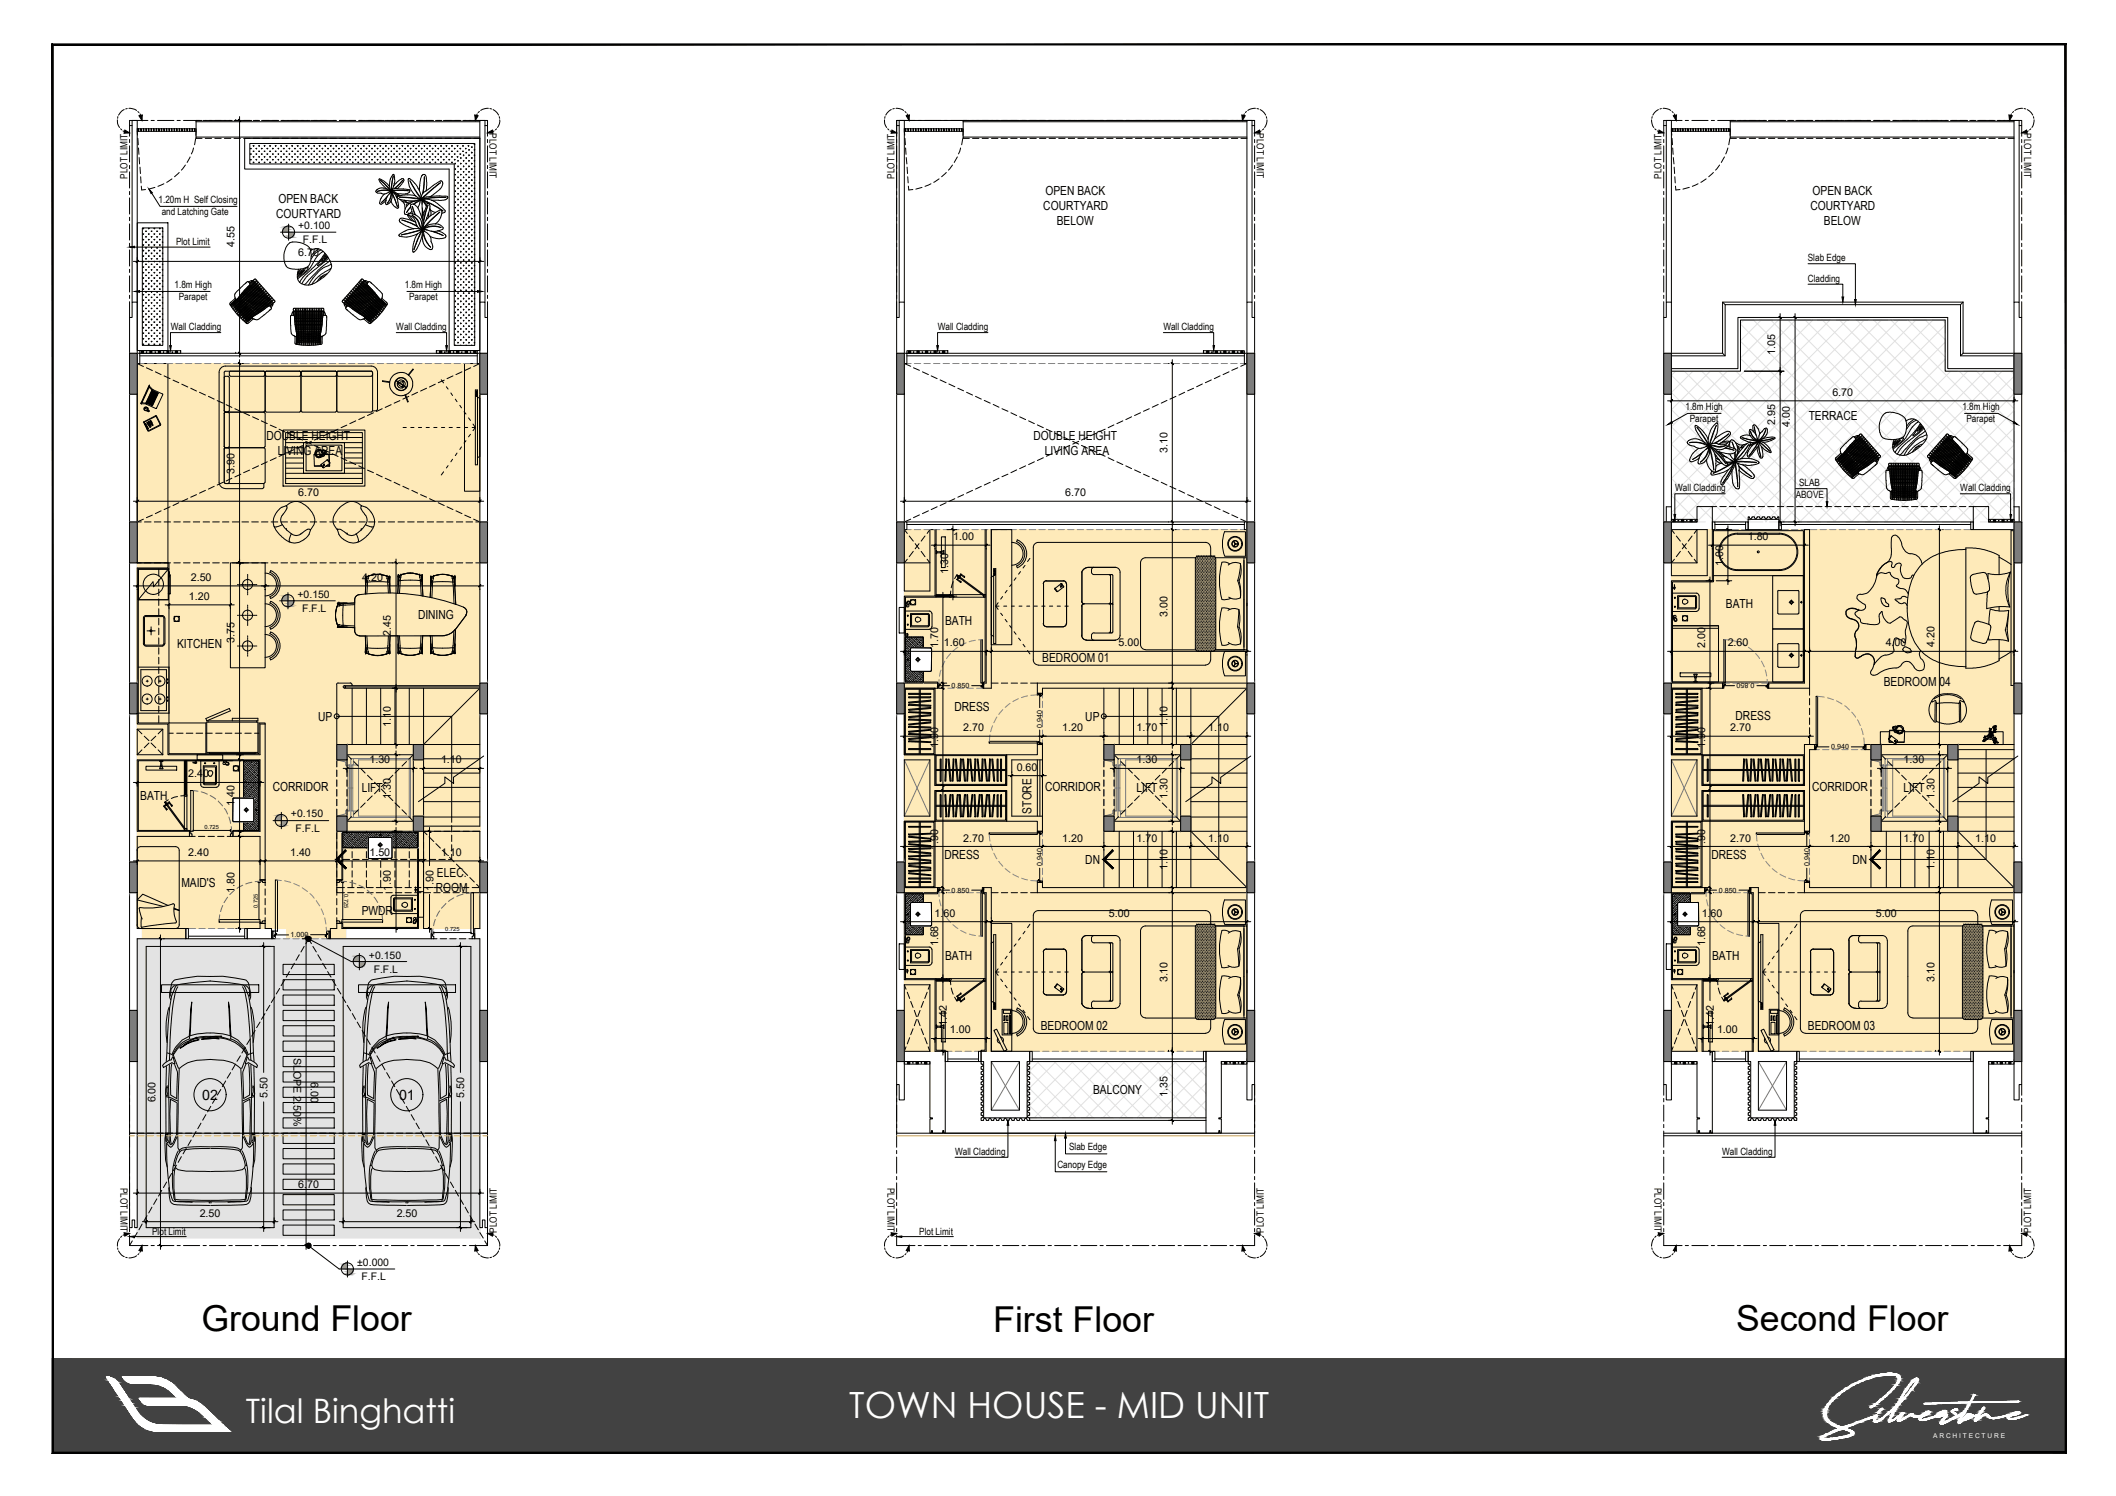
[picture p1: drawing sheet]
<svg xmlns="http://www.w3.org/2000/svg" width="420mm" height="297mm" viewBox="0 0 420 297" stroke-linecap="round" stroke-linejoin="round" font-family="sans-serif">
<defs><g id="words">
<text font-size="7.2" fill="#fff" x="168.6" y="281.6">TOWN HOUSE - MID UNIT</text>
<g font-size="7.1">
<text x="40" y="264.4">Ground Floor</text>
<text x="197.2" y="264.5">First Floor</text>
<text x="344.7" y="264.3">Second Floor</text>
</g>
<text font-size="6.7" fill="#fff" x="48.8" y="282.4">Tilal Binghatti</text>
<g font-size="2.8">
<text x="40.2" y="218.4">02</text>
<text x="79.2" y="218.4">01</text>
</g>
<g font-size="2.5">
<text x="55.3" y="40.2">OPEN BACK</text>
<text x="207.2" y="41.7">COURTYARD</text>
<text x="207.6" y="38.7">OPEN BACK</text>
<text x="359.5" y="41.7">COURTYARD</text>
<text x="359.9" y="38.7">OPEN BACK</text>
<text x="54.8" y="43.2">COURTYARD</text>
<text x="209.8" y="44.7">BELOW</text>
<text x="362.1" y="44.7">BELOW</text>
<text x="359.1" y="83.5">TERRACE</text>
<text x="52.9" y="87.3">DOUBLE HEIGHT</text>
<text x="205.2" y="87.3">DOUBLE HEIGHT</text>
<text x="55.2" y="90.3">LIVING AREA</text>
<text x="207.5" y="90.3">LIVING AREA</text>
<text x="83" y="122.9">DINING</text>
<text x="187.6" y="124">BATH</text>
<text x="342.7" y="120.8">BATH</text>
<text x="35.2" y="128.6">KITCHEN</text>
<text x="207" y="131.4">BEDROOM 01</text>
<text x="374" y="136.3">BEDROOM 04</text>
<text x="63.2" y="143.1">UP</text>
<text x="189.5" y="141.3">DRESS</text>
<text x="215.5" y="143.1">UP</text>
<text x="344.6" y="143">DRESS</text>
<text x="27.8" y="158.9">BATH</text>
<text x="54.2" y="157.1">CORRIDOR</text>
<text x="71.8" y="157.4">LIFT</text>
<text x="204.8" y="161.5" transform="rotate(-90 204.8 161.5)">STORE</text>
<text x="207.5" y="157.1">CORRIDOR</text>
<text x="225.7" y="157.4">LIFT</text>
<text x="359.8" y="157.1">CORRIDOR</text>
<text x="378" y="157.4">LIFT</text>
<text x="187.5" y="170.5">DRESS</text>
<text x="215.5" y="171.5">DN</text>
<text x="339.8" y="170.5">DRESS</text>
<text x="367.8" y="171.5">DN</text>
<text x="36" y="176.1">MAID'S</text>
<text x="86.5" y="177.1">ROOM</text>
<text x="86.8" y="174.1">ELEC.</text>
<text x="71.8" y="181.7">PWDR</text>
<text x="187.6" y="190.6">BATH</text>
<text x="340" y="190.6">BATH</text>
<text x="206.7" y="204.5">BEDROOM 02</text>
<text x="359" y="204.5">BEDROOM 03</text>
<text x="217" y="217.3">BALCONY</text>
</g>
<g font-size="2.1">
<text x="59.2" y="45.5">+0.100</text>
<text x="46.6" y="49.1" transform="rotate(-90 46.6 49.1)">4.55</text>
<text x="59.2" y="50.9">6.70</text>
<text x="60.1" y="48.3">F.F.L</text>
<text x="352.5" y="70.5" transform="rotate(-90 352.5 70.5)">1.05</text>
<text x="363.8" y="78.6">6.70</text>
<text x="231.8" y="90" transform="rotate(-90 231.8 90)">3.10</text>
<text x="352.5" y="84.3" transform="rotate(-90 352.5 84.3)">2.95</text>
<text x="355.4" y="84.8" transform="rotate(-90 355.4 84.8)">4.00</text>
<text x="46.6" y="94" transform="rotate(-90 46.6 94)">3.90</text>
<text x="59.2" y="98.5">6.70</text>
<text x="211.5" y="98.5">6.70</text>
<text x="189.3" y="107.3">1.00</text>
<text x="347" y="107.3">1.80</text>
<text x="188.2" y="113.9" transform="rotate(-90 188.2 113.9)">1.30</text>
<text x="342.1" y="112.4" transform="rotate(-90 342.1 112.4)">1.00</text>
<text x="37.5" y="119.1">1.20</text>
<text x="37.9" y="115.4">2.50</text>
<text x="59.1" y="118.7">+0.150</text>
<text x="71.9" y="115.4">4.20</text>
<text x="60" y="121.5">F.F.L</text>
<text x="231.8" y="122.5" transform="rotate(-90 231.8 122.5)">3.00</text>
<text x="46.6" y="127.6" transform="rotate(-90 46.6 127.6)">3.75</text>
<text x="77.6" y="126.3" transform="rotate(-90 77.6 126.3)">2.45</text>
<text x="186.3" y="128.7" transform="rotate(-90 186.3 128.7)">1.70</text>
<text x="187.4" y="128.3">1.60</text>
<text x="222.1" y="128.3">5.00</text>
<text x="338.6" y="128.7" transform="rotate(-90 338.6 128.7)">2.00</text>
<text x="343.1" y="128.3">2.60</text>
<text x="374.4" y="128.3">4.00</text>
<text x="384.1" y="128.5" transform="rotate(-90 384.1 128.5)">4.20</text>
<text x="77.6" y="144.4" transform="rotate(-90 77.6 144.4)">1.10</text>
<text x="186.3" y="148.4" transform="rotate(-90 186.3 148.4)">1.90</text>
<text x="191.2" y="145.2">2.70</text>
<text x="210.9" y="145.2">1.20</text>
<text x="225.7" y="145.2">1.70</text>
<text x="231.8" y="144.4" transform="rotate(-90 231.8 144.4)">1.10</text>
<text x="239.9" y="145.2">1.10</text>
<text x="338.6" y="148.4" transform="rotate(-90 338.6 148.4)">1.90</text>
<text x="343.6" y="145.2">2.70</text>
<text x="37.4" y="154.3">2.40</text>
<text x="73.3" y="151.6">1.30</text>
<text x="87.6" y="151.6">1.10</text>
<text x="201.9" y="153">0.60</text>
<text x="225.7" y="151.6">1.30</text>
<text x="378" y="151.6">1.30</text>
<text x="46.6" y="160.1" transform="rotate(-90 46.6 160.1)">1.40</text>
<text x="77.6" y="158.6" transform="rotate(-90 77.6 158.6)">1.30</text>
<text x="231.8" y="158.6" transform="rotate(-90 231.8 158.6)">1.30</text>
<text x="384.1" y="158.6" transform="rotate(-90 384.1 158.6)">1.30</text>
<text x="57.8" y="162.3">+0.150</text>
<text x="58.7" y="165.1">F.F.L</text>
<text x="191.2" y="167.1">2.70</text>
<text x="210.9" y="167.1">1.20</text>
<text x="225.7" y="167.1">1.70</text>
<text x="239.9" y="167.1">1.10</text>
<text x="343.6" y="167.1">2.70</text>
<text x="363.2" y="167.1">1.20</text>
<text x="378" y="167.1">1.70</text>
<text x="392.2" y="167.1">1.10</text>
<text x="37.4" y="170">2.40</text>
<text x="57.6" y="170">1.40</text>
<text x="73.3" y="170">1.50</text>
<text x="87.6" y="170">1.10</text>
<text x="186.3" y="168.7" transform="rotate(-90 186.3 168.7)">1.90</text>
<text x="231.8" y="172.8" transform="rotate(-90 231.8 172.8)">1.10</text>
<text x="338.6" y="168.7" transform="rotate(-90 338.6 168.7)">1.90</text>
<text x="384.1" y="172.8" transform="rotate(-90 384.1 172.8)">1.10</text>
<text x="46.6" y="177.4" transform="rotate(-90 46.6 177.4)">1.80</text>
<text x="77.6" y="176.9" transform="rotate(-90 77.6 176.9)">1.90</text>
<text x="86" y="176.9" transform="rotate(-90 86 176.9)">1.90</text>
<text x="185.6" y="182">1.60</text>
<text x="220.2" y="182">5.00</text>
<text x="337.9" y="182">1.60</text>
<text x="372.5" y="182">5.00</text>
<text x="73.3" y="190.3">+0.150</text>
<text x="186.3" y="187.9" transform="rotate(-90 186.3 187.9)">1.68</text>
<text x="338.6" y="187.9" transform="rotate(-90 338.6 187.9)">1.68</text>
<text x="74.2" y="193.2">F.F.L</text>
<text x="231.8" y="195.1" transform="rotate(-90 231.8 195.1)">3.10</text>
<text x="384.1" y="195.1" transform="rotate(-90 384.1 195.1)">3.10</text>
<text x="188" y="203.7" transform="rotate(-90 188 203.7)">1.42</text>
<text x="340.3" y="203.7" transform="rotate(-90 340.3 203.7)">1.42</text>
<text x="188.6" y="205.2">1.00</text>
<text x="340.9" y="205.2">1.00</text>
<text x="58.3" y="210" transform="rotate(90 58.3 210)">SLOPE 2.50%</text>
<text x="61.8" y="214.8" transform="rotate(90 61.8 214.8)">6.00</text>
<text x="30.9" y="218.9" transform="rotate(-90 30.9 218.9)">6.00</text>
<text x="53.1" y="217.9" transform="rotate(-90 53.1 217.9)">5.50</text>
<text x="92.2" y="217.9" transform="rotate(-90 92.2 217.9)">5.50</text>
<text x="231.8" y="217.7" transform="rotate(-90 231.8 217.7)">1.35</text>
<text x="59.2" y="235.9">6.70</text>
<text x="39.7" y="241.6">2.50</text>
<text x="78.8" y="241.6">2.50</text>
<text x="70.9" y="251.4">±0.000</text>
<text x="71.8" y="254.2">F.F.L</text>
</g>
<g font-size="2">
<text x="97.2" y="26.5" transform="rotate(90 97.2 26.5)">PLOT LIMIT</text>
<text x="249.5" y="26.5" transform="rotate(90 249.5 26.5)">PLOT LIMIT</text>
<text x="401.9" y="26.5" transform="rotate(90 401.9 26.5)">PLOT LIMIT</text>
<text x="25.3" y="35.5" transform="rotate(-90 25.3 35.5)">PLOT LIMIT</text>
<text x="177.6" y="35.5" transform="rotate(-90 177.6 35.5)">PLOT LIMIT</text>
<text x="329.9" y="35.5" transform="rotate(-90 329.9 35.5)">PLOT LIMIT</text>
<text x="31.5" y="40.3">1.20m H Self Closing</text>
<text x="32.1" y="42.7">and Latching Gate</text>
<text x="35" y="48.7">Plot Limit</text>
<text x="359" y="51.9">Slab Edge</text>
<text x="34.7" y="57.2">1.8m High</text>
<text x="35.5" y="59.6">Parapet</text>
<text x="80.4" y="57.2">1.8m High</text>
<text x="81.2" y="59.6">Parapet</text>
<text x="359" y="55.9">Cladding</text>
<text x="33.9" y="65.6">Wall Cladding</text>
<text x="78.7" y="65.6">Wall Cladding</text>
<text x="186.2" y="65.6">Wall Cladding</text>
<text x="231" y="65.6">Wall Cladding</text>
<text x="334.7" y="81.4">1.8m High</text>
<text x="335.5" y="83.8">Parapet</text>
<text x="389.7" y="81.4">1.8m High</text>
<text x="390.5" y="83.8">Parapet</text>
<text x="332.6" y="97.5">Wall Cladding</text>
<text x="356.6" y="98.9">ABOVE</text>
<text x="357.2" y="96.6">SLAB</text>
<text x="389.2" y="97.5">Wall Cladding</text>
<text x="189.6" y="229.3">Wall Cladding</text>
<text x="210" y="232">Canopy Edge</text>
<text x="212.3" y="228.4">Slab Edge</text>
<text x="342" y="229.3">Wall Cladding</text>
<text x="23.9" y="235.8" transform="rotate(90 23.9 235.8)">PLOT LIMIT</text>
<text x="176.2" y="235.8" transform="rotate(90 176.2 235.8)">PLOT LIMIT</text>
<text x="328.5" y="235.8" transform="rotate(90 328.5 235.8)">PLOT LIMIT</text>
<text x="30.2" y="245.2">Plot Limit</text>
<text x="98.6" y="244.7" transform="rotate(-90 98.6 244.7)">PLOT LIMIT</text>
<text x="182.5" y="245.2">Plot Limit</text>
<text x="250.9" y="244.7" transform="rotate(-90 250.9 244.7)">PLOT LIMIT</text>
<text x="403.3" y="244.7" transform="rotate(-90 403.3 244.7)">PLOT LIMIT</text>
</g>
<g font-size="1.4">
<text x="189" y="136.6">0.850</text>
<text x="348.4" y="135.7" transform="rotate(180 348.4 135.7)">0.850</text>
<text x="207" y="144.5" transform="rotate(-90 207 144.5)">0.940</text>
<text x="363.6" y="148.8">0.940</text>
<text x="207" y="171.9" transform="rotate(-90 207 171.9)">0.940</text>
<text x="359.3" y="171.9" transform="rotate(-90 359.3 171.9)">0.940</text>
<text x="189" y="177.2">0.850</text>
<text x="341.3" y="177.2">0.850</text>
<text x="57.7" y="186.1">1.000</text>
</g>
<text font-size="1.3" fill="#fff" x="383.9" y="285.5">A R C H I T E C T U R E</text>
<g font-size="1.1">
<text x="40.6" y="164.7">0.725</text>
<text x="68.3" y="177.5" transform="rotate(90 68.3 177.5)">0.725</text>
<text x="51.2" y="180.3" transform="rotate(-90 51.2 180.3)">0.725</text>
<text x="88.4" y="185">0.725</text>
</g>
</g></defs>
<!-- layer: 2 BEDROOM -->
<g fill="#feeab9" stroke="#feeab9" stroke-width=".2">
<path d="M57 184.4h11.7v2z"/>
<path d="M27.2 72.2l68.1 112.2v-112.2zM27.2 72.2l68.1 112.2h-68.1z"/>
<path d="M57 186.4h11.7zM57 184.4l11.7 2h-11.7z"/>
<path d="M28.3 184.4l8.6 2v-2zM28.3 184.4l8.6 2h-8.6z"/>
<path d="M179.6 105.2l68 103.5v-103.5zM179.6 105.2l68 103.5h-68z"/>
<path d="M331.9 105.2l68 103.5v-103.5zM331.9 105.2l68 103.5h-68z"/>
</g>
<!-- layer: BALCONY -->
<g fill="none" stroke="#e0e0e0" stroke-width=".2">
<path d="M331.9 74.5l29.1 29.1M331.9 77.9v2.5M332.7 73.7l-.8 .8M334.3 73.7h-2.4v2.9M334.5 73.7l29.9 29.9M335.6 73.7h2.5M336.2 73.7l-4.3 4.2 25.7 25.7M337.9 73.7l29.9 29.9M339.4 73.7h2.5M339.6 73.7l-7.7 7.7M341.3 73.7l29.9 29.9M343 73.7l-11.1 11.1 18.9 18.8"/>
<path d="M343.2 73.7h2.4v-2.5l32.5 32.4M344.7 73.7l30 29.9M345.6 67.8l35.9 35.8M345.6 64.3l39.3 39.3M345.6 67.4v2.5M346.3 63.5l-.7 .8M348.1 63.5h-2.5v2.6M348.2 63.5l40.1 40.1M349.4 63.5h2.5M349.7 63.5l-4.1 4.1M351.6 63.5l40.1 40.1M353.1 63.5l-7.5 7.6"/>
<path d="M353.2 63.5h2.6M355 63.5l40.1 40.1M356.6 63.5l-24.7 24.7 15.5 15.4M357 63.5h2.6M358.4 63.5l40.2 40.1M359.9 63.5l-28 28.1 12 12M360.8 63.5h2.6l-31.5 31.5 8.7 8.6M361.9 63.5l38 38.1M364.6 63.5h2.6M365.2 63.5l34.7 34.7M366.8 63.5l-34.9 34.9M368.5 63.5h2.5"/>
<path d="M368.7 63.5l31.2 31.3M370.2 63.5l-38.3 38.3 1.8 1.8M372.1 63.5l27.8 27.9M372.3 63.5h2.5M373.6 63.5l-40.1 40.1M375.5 63.5l24.4 24.5M376.1 63.5h2.5M377 63.5l-40.1 40.1M378.9 63.5l7.3 7.4M379.9 63.5h2.5M380.4 63.5l-40.1 40.1M382.3 63.5l3.9 3.9"/>
<path d="M383.7 63.5h2.5v2.6M383.8 63.5l-40.1 40.1h2.5M385.7 63.5l.5 .6M386.2 71.2v2.5h2.4M386.2 64.6l-39.1 39M386.2 67.9l-35.7 35.7M386.2 71.4l-32.3 32.2M386.2 67.4v2.5M387.3 73.7l-29.9 29.9M389 73.7l10.9 10.9M389.9 73.7h2.6l7.4 7.5M390.7 73.7l-29.9 29.9"/>
<path d="M393.7 73.7h2.6M394.2 73.7l-30 29.9M395.8 73.7l4.1 4.1M399.3 73.7l.6 .6M399.9 76.6v-2.9h-2.4l-29.9 29.9M399.9 74.7l-28.9 28.9M399.9 78.1l-25.5 25.5M399.9 77.9v2.5M331.9 98.4l5.2 5.2M331.9 81.3l22.3 22.3M331.9 81.7v2.5M331.9 85.5v2.5"/>
<path d="M331.9 89.3v2.5M331.9 93.1v2.5M331.9 96.9v2.5M399.9 81.5l-22.1 22.1M399.9 85l-18.7 18.6M399.9 88.3l-15.3 15.3M399.9 91.8l-11.8 11.8M399.9 95.2l-8.4 8.4M399.9 98.6l-5 5M399.9 81.7v2.5M399.9 85.5v2.5M399.9 89.3v2.5"/>
<path d="M399.9 93.1v2.5M399.9 96.9v2.5M331.9 100.7v2.9h2.9M336.1 103.6h2.5M339.9 103.6h2.5M347.5 103.6h2.5M351.3 103.6h2.6M355.1 103.6h2.6M358.9 103.6h2.6M362.7 103.6h2.6M366.6 103.6h2.5M370.4 103.6h2.5"/>
<path d="M374.2 103.6h2.5M378 103.6h2.5M381.8 103.6h2.5M385.6 103.6h2.5M389.4 103.6h2.6M393.2 103.6h2.6M399.9 102l-1.6 1.6M399.9 100.7v2.9h-2.9M203.9 219.1l3 2.9M203.9 215.6l6.4 6.4M203.9 212.2l9.8 9.8M203.9 215.1v2.5"/>
<path d="M203.9 218.9v3.1h2M205.9 210.8h-2v3M205.9 210.8l11.2 11.2M206.3 210.8l-2.4 2.3M207.1 210.8h2.6l-5.8 5.7M209.3 210.8l11.2 11.2M210.9 210.8h2.6M212.8 210.8l11.1 11.2M213.1 210.8l-9.2 9.2M214.7 210.8h2.6M216.1 210.8l11.2 11.2M216.5 210.8l-11.2 11.2"/>
<path d="M218.6 210.8h2.5M219.6 210.8l11.1 11.2M219.9 210.8l-11.2 11.2M222.4 210.8h2.5M223 210.8l11.1 11.2M223.3 210.8l-11.1 11.2M226.2 210.8h2.5M226.4 210.8l11.2 11.2h1.9v-3.1M226.7 210.8l-11.1 11.2M229.8 210.8l9.7 9.7M230 210.8h2.5M230.2 210.8l-11.2 11.2"/>
<path d="M233.2 210.8l6.3 6.3M233.6 210.8l-11.2 11.2M233.8 210.8h2.5M236.6 210.8l2.9 2.9M237 210.8l-11.2 11.2M237.6 210.8h1.9v3M239.5 211.7l-10.3 10.3M239.5 217.6v-2.5l-6.9 6.9M239.5 218.5l-3.5 3.5M207.1 222h2.6M210.9 222h2.6M214.7 222h2.6"/>
<path d="M218.6 222h2.5M222.4 222h2.5M226.2 222h2.5M230 222h2.5M233.8 222h2.5M239.5 221.9v.1"/>
</g>
<!-- layer: 2 BEDROOM -->
<path d="M27.2 72.2h68.1v112.2h-26.6v2h-11.7v-2h-20.1v2h-8.6v-2h-1.1zM179.6 105.2h68v103.5h-68zM331.9 105.2h68v103.5h-68z" fill="none" stroke="#feeab9" stroke-width=".2"/>
<!-- layer: ROAD -->
<path d="M27.2 186.4h68.1v59.4h-68.1z" fill="none" stroke="#e3e3e3" stroke-width=".2"/>
<path d="M27.2 186.4l68.1 59.4v-59.4zM27.2 186.4l68.1 59.4h-68.1z" fill="#e3e3e3" stroke="#e3e3e3" stroke-width=".2"/>
<!-- layer: 60-TITLE-SHEET -->
<path d="M10.4 269.7l399.9 18.8v-18.8zM10.4 269.7l399.9 18.8h-399.9z" fill="#424242" stroke="#424242" stroke-width=".2"/>
<path d="M10.4 288.5h399.9l-.2-.2zM10.6 288.3h399.5l-399.7 .2zM10.4 8.7v279.8l.2-.2zM10.4 8.7l.2 .2v279.4zM10.4 8.7l.2 .2 399.7-.2zM10.6 8.9l399.7-.2-.2 .2zM410.1 8.9l.2 279.6v-279.8zM410.1 8.9l.2 279.6-.2-.2z" fill="#000" stroke="#000" stroke-width=".2"/>
<path d="M21.2 273.4a3.7 3.7 0 0 1 2.9 2.2l2.3 3.5a6.4 6.4 0 0 0 6.2 3.9h9.9l-1.7-1.6a6.8 6.8 0 0 0-4.9-2.5h-5.6a2.3 2.3 0 0 1-2.6-1.2l7.6-.1a7.4 7.4 0 0 0-6.7-2.9h-1.9a2.73 2.73 0 0 1-2.3-1.3h.4a37.8 37.8 0 0 1 7.3 .2 10.8 10.8 0 0 1 4.2 3.1 2.92 2.92 0 0 0 2.3 1.4 20.4 20.4 0 0 1 4.9 4.1l2.2 2h-12.7a6.8 6.8 0 0 1-7.1-3.7z" fill="none" stroke="#fff" stroke-width=".2"/>
<g fill="#fff" stroke="#fff" stroke-width=".2">
<path d="M26.4 274.7h7.7z"/>
<path d="M28.8 278.8h11.1z"/>
<path d="M35.9 278.9h4.1z"/>
<path d="M25.3 279.8h1.6z"/>
<path d="M39.9 280.6h1.9z"/>
<path d="M31.1 284.2h14.6z"/>
<path d="M31.5 284.2h14.2z"/>
<path d="M24.4 273.4h6zM24.4 273.4h6z"/>
<path d="M24.4 273.4h6zM24.4 273.4h6z"/>
<path d="M24.4 273.4h6.1zM24.4 273.4h6.1z"/>
<path d="M24.4 273.4h6.2zM24.4 273.4h6.2z"/>
<path d="M21.2 273.4h.1zM21.2 273.4h.1z"/>
<path d="M24.4 273.4h6.4zM24.4 273.4h6.4z"/>
<path d="M24.4 273.4l6.7 .1zM24.4 273.4l6.7 .1z"/>
<path d="M21.2 273.4l.6 .1zM21.2 273.4l.6 .1zM21.2 273.5h.6zM21.2 273.5h.6z"/>
<path d="M24.4 273.5h7zM24.4 273.5h7z"/>
<path d="M21.2 273.5l.9 .1zM21.2 273.5l.9 .1h-.8z"/>
<path d="M24.5 273.5l7.6 .1-.7-.1zM24.5 273.5l7.6 .1h-7.5z"/>
<path d="M21.3 273.6l1 .1zM21.3 273.6l1 .1z"/>
<path d="M24.6 273.6l7.6 .1zM24.6 273.6l7.6 .1z"/>
<path d="M21.3 273.7h1.1zM21.3 273.7h1.1z"/>
<path d="M24.6 273.7h7.6zM24.6 273.7h7.6zM24.6 273.7h7.6zM24.6 273.7h7.6z"/>
<path d="M24.6 273.7h7.7zM24.6 273.7h7.7z"/>
<path d="M24.6 273.7l7.8 .1zM24.6 273.7l7.8 .1z"/>
<path d="M21.4 273.7l1.4 .3-.4-.3zM21.4 273.7l1.4 .3h-1.3z"/>
<path d="M24.7 273.8l8.3 .2-.6-.2zM24.7 273.8l8.3 .2h-8.1z"/>
<path d="M21.5 274l1.5 .1zM21.5 274l1.5 .1z"/>
<path d="M24.9 274l8.3 .2-.2-.2zM24.9 274l8.3 .2h-8.2z"/>
<path d="M21.6 274.1l1.7 .3-.3-.3zM21.6 274.1l1.7 .3h-1.5z"/>
<path d="M25 274.2l8.6 .2-.4-.2zM25 274.2l8.6 .2h-8.2z"/>
<path d="M25.4 274.4l8.5 .1-.3-.1zM25.4 274.4l8.5 .1h-8.2z"/>
<path d="M25.7 274.5l8.2 .1zM25.7 274.5l8.2 .1z"/>
<path d="M21.8 274.4l1.7 .2-.2-.2zM21.8 274.4l1.7 .2h-1.5z"/>
<path d="M25.9 274.6l8.2 .1zM25.9 274.6l8.2 .1z"/>
<path d="M26.4 274.7h7.7zM26.4 274.7h7.7zM26.4 274.7h7.7z"/>
<path d="M26.5 274.7h7.6zM26.5 274.7h7.6z"/>
<path d="M22 274.6l1.5 .1zM22 274.6l1.5 .1z"/>
<path d="M29.9 274.7l4.2 .1zM29.9 274.7l4.2 .1z"/>
<path d="M22 274.7l1.6 .1zM22 274.7l1.6 .1z"/>
<path d="M30.9 274.8h3.4zM30.9 274.8h3.4z"/>
<path d="M22.1 274.8l1.6 .2-.1-.2zM22.1 274.8l1.6 .2h-1.5z"/>
<path d="M22.2 275h1.5zM22.2 275h1.5z"/>
<path d="M31.2 274.8l3.2 .2-.1-.2zM31.2 274.8l3.2 .2h-2.5zM31.9 275h2.5zM31.9 275h2.5z"/>
<path d="M31.9 275l2.6 .1zM31.9 275l2.6 .1zM32 275.1h2.5zM32 275.1h2.5z"/>
<path d="M32 275.1h2.6zM32 275.1h2.6z"/>
<path d="M32.2 275.1l2.5 .2-.1-.2zM32.2 275.1l2.5 .2h-2.3z"/>
<path d="M22.2 275l1.7 .3-.2-.3zM22.2 275l1.7 .3h-1.5z"/>
<path d="M32.4 275.3h2.4zM32.4 275.3h2.4z"/>
<path d="M32.6 275.3l2.3 .1zM32.6 275.3l2.3 .1z"/>
<path d="M22.4 275.3l1.6 .1-.1-.1zM22.4 275.3l1.6 .1h-1.5z"/>
<path d="M32.8 275.4l2.2 .1-.1-.1zM32.8 275.4l2.2 .1h-2.1z"/>
<path d="M22.5 275.4l1.6 .2-.1-.2zM22.5 275.4l1.6 .2h-1.5z"/>
<path d="M22.6 275.6l1.7 .2-.2-.2zM22.6 275.6l1.7 .2h-1.5z"/>
<path d="M32.9 275.5l2.5 .4-.4-.4zM32.9 275.5l2.5 .4h-1.9z"/>
<path d="M33.5 275.9h1.9zM33.5 275.9h1.9z"/>
<path d="M22.8 275.8l1.6 .2-.1-.2zM22.8 275.8l1.6 .2h-1.6z"/>
<path d="M22.8 276l1.7 .1-.1-.1zM22.8 276l1.7 .1h-1.6z"/>
<path d="M22.9 276.1l1.6 .1zM22.9 276.1l1.6 .1z"/>
<path d="M33.6 275.9l2.2 .4-.4-.4zM33.6 275.9l2.2 .4h-1.9z"/>
<path d="M23 276.2l1.5 .1zM23 276.2l1.5 .1z"/>
<path d="M23.1 276.3h1.5zM23.1 276.3h1.5z"/>
<path d="M33.9 276.3h1.9zM33.9 276.3h1.9zM34 276.3h1.8zM34 276.3h1.8zM34 276.3h1.8zM34 276.3h1.8z"/>
<path d="M34 276.3h1.8zM34 276.3h1.8z"/>
<path d="M23.1 276.3l1.5 .1zM23.1 276.3l1.5 .1z"/>
<path d="M34 276.3l1.8 .1zM34 276.3l1.8 .1z"/>
<path d="M23.1 276.4h1.5zM23.1 276.4h1.5zM23.1 276.4h1.5zM23.1 276.4h1.5zM23.1 276.4h1.5zM23.1 276.4h1.5z"/>
<path d="M23.1 276.4h1.6zM23.1 276.4h1.6z"/>
<path d="M34 276.4h2zM34 276.4h2z"/>
<path d="M23.1 276.4l1.7 .2-.1-.2zM23.1 276.4l1.7 .2h-1.6z"/>
<path d="M34.1 276.4l2 .2-.1-.2zM34.1 276.4l2 .2h-1.8z"/>
<path d="M34.3 276.6l2 .1-.2-.1zM34.3 276.6l2 .1h-1.9z"/>
<path d="M23.2 276.6l1.7 .2-.1-.2zM23.2 276.6l1.7 .2h-1.5z"/>
<path d="M23.4 276.8h1.5zM23.4 276.8h1.5z"/>
<path d="M23.4 276.8l1.7 .2-.2-.2zM23.4 276.8l1.7 .2h-1.5z"/>
<path d="M34.4 276.7l2.2 .4-.3-.4zM34.4 276.7l2.2 .4h-1.8z"/>
<path d="M34.8 277.1l1.9 .1zM34.8 277.1l1.9 .1z"/>
<path d="M23.6 277l1.7 .4-.2-.4zM23.6 277l1.7 .4h-1.5z"/>
<path d="M34.9 277.2l2.1 .3-.3-.3zM34.9 277.2l2.1 .3h-1.8z"/>
<path d="M35.2 277.5h1.9zM35.2 277.5h1.9z"/>
<path d="M35.2 277.5l2 .1-.1-.1zM35.2 277.5l2 .1h-1.9zM35.3 277.6h1.9zM35.3 277.6h1.9z"/>
<path d="M35.3 277.6l2 .1zM35.3 277.6l2 .1zM35.4 277.7h1.9zM35.4 277.7h1.9z"/>
<path d="M27.7 277.7h9.6zM27.7 277.7h9.6zM27.7 277.7h9.6zM27.7 277.7h9.6z"/>
<path d="M27.7 277.7h9.6zM27.7 277.7h9.6z"/>
<path d="M27.7 277.7h9.6zM27.7 277.7h9.6z"/>
<path d="M27.7 277.7h9.7zM27.7 277.7h9.7z"/>
<path d="M23.8 277.4l1.8 .3-.3-.3zM23.8 277.4l1.8 .3h-1.6z"/>
<path d="M27.8 277.7h9.6zM27.8 277.7h9.6z"/>
<path d="M27.8 277.7l9.6 .1zM27.8 277.7l9.6 .1z"/>
<path d="M27.8 277.8h9.8zM27.8 277.8h9.8z"/>
<path d="M27.8 277.8l10 .1zM27.8 277.8l10 .1z"/>
<path d="M27.8 277.9l10.6 .1-.6-.1zM27.8 277.9l10.6 .1h-10.4z"/>
<path d="M28 278l10.6 .1zM28 278l10.6 .1z"/>
<path d="M24 277.7l1.8 .4-.2-.4zM24 277.7l1.8 .4h-1.6z"/>
<path d="M28 278.1l10.9 .2-.3-.2zM28 278.1l10.9 .2h-10.8z"/>
<path d="M28.1 278.3h11zM28.1 278.3h11z"/>
<path d="M28.2 278.3l11 .1zM28.2 278.3l11 .1z"/>
<path d="M28.2 278.4h11zM28.2 278.4h11zM28.3 278.4h10.9zM28.3 278.4h10.9z"/>
<path d="M28.3 278.4l11 .1zM28.3 278.4l11 .1z"/>
<path d="M28.3 278.5l11.1 .1zM28.3 278.5l11.1 .1z"/>
<path d="M24.2 278.1l1.9 .5-.3-.5zM24.2 278.1l1.9 .5h-1.5z"/>
<path d="M28.4 278.6l11.3 .1-.3-.1zM28.4 278.6l11.3 .1h-11.1z"/>
<path d="M28.6 278.7l11.3 .1-.2-.1zM28.6 278.7l11.3 .1h-11.1zM28.8 278.8h11.1z"/>
<path d="M28.9 278.8l11.1 .1zM28.9 278.8l11.1 .1z"/>
<path d="M24.6 278.6l1.7 .3-.2-.3zM24.6 278.6l1.7 .3h-1.5z"/>
<path d="M29.1 278.9h10.9zM29.1 278.9h10.9z"/>
<path d="M35.8 278.9h4.2zM35.8 278.9h4.2zM35.9 278.9h4.1z"/>
<path d="M36 278.9l4.1 .1zM36 278.9l4.1 .1z"/>
<path d="M24.8 278.9l1.6 .2-.1-.2zM24.8 278.9l1.6 .2h-1.5z"/>
<path d="M36.9 279l3.4 .1-.2-.1zM36.9 279l3.4 .1h-2.8z"/>
<path d="M37.5 279.1l3 .2-.2-.2zM37.5 279.1l3 .2h-2.5z"/>
<path d="M38 279.3l2.5 .1zM38 279.3l2.5 .1z"/>
<path d="M38 279.4h2.5zM38 279.4h2.5z"/>
<path d="M24.9 279.1l1.8 .3-.3-.3zM24.9 279.1l1.8 .3h-1.6z"/>
<path d="M38.1 279.4l2.6 .1-.2-.1zM38.1 279.4l2.6 .1h-2.3z"/>
<path d="M38.4 279.5l2.4 .1zM38.4 279.5l2.4 .1z"/>
<path d="M38.5 279.6l2.4 .1-.1-.1zM38.5 279.6l2.4 .1h-2.1z"/>
<path d="M25.1 279.4l1.8 .4-.2-.4zM25.1 279.4l1.8 .4h-1.6zM25.3 279.8h1.6z"/>
<path d="M38.8 279.7l2.2 .2-.1-.2zM38.8 279.7l2.2 .2h-2z"/>
<path d="M39 279.9l2.1 .1zM39 279.9l2.1 .1z"/>
<path d="M39.2 280h2zM39.2 280h2z"/>
<path d="M25.4 279.8l1.7 .2-.2-.2zM25.4 279.8l1.7 .2h-1.5z"/>
<path d="M39.3 280l2 .1zM39.3 280l2 .1z"/>
<path d="M39.4 280.1l2 .1-.1-.1zM39.4 280.1l2 .1h-1.9z"/>
<path d="M25.6 280l1.6 .2-.1-.2zM25.6 280l1.6 .2h-1.6z"/>
<path d="M39.5 280.2h1.9zM39.5 280.2h1.9z"/>
<path d="M25.6 280.2l1.6 .1v-.1zM25.6 280.2l1.6 .1h-1.5zM25.7 280.3h1.5zM25.7 280.3h1.5z"/>
<path d="M39.6 280.2l2 .2-.2-.2zM39.6 280.2l2 .2h-1.8z"/>
<path d="M25.7 280.3l1.6 .2-.1-.2zM25.7 280.3l1.6 .2h-1.5z"/>
<path d="M25.8 280.5h1.6zM25.8 280.5h1.6z"/>
<path d="M39.8 280.4l2 .1-.2-.1zM39.8 280.4l2 .1h-1.9z"/>
<path d="M39.9 280.5l1.9 .1zM39.9 280.5l1.9 .1zM39.9 280.6h1.9z"/>
<path d="M40 280.6l1.9 .1zM40 280.6l1.9 .1z"/>
<path d="M25.9 280.5l1.6 .2-.1-.2zM25.9 280.5l1.6 .2h-1.5z"/>
<path d="M40.1 280.7l1.9 .1-.1-.1zM40.1 280.7l1.9 .1h-1.8z"/>
<path d="M26 280.7l1.6 .1-.1-.1zM26 280.7l1.6 .1h-1.5z"/>
<path d="M40.2 280.8l2.1 .3-.3-.3zM40.2 280.8l2.1 .3h-1.8z"/>
<path d="M26.1 280.8l1.8 .3-.3-.3zM26.1 280.8l1.8 .3h-1.7z"/>
<path d="M26.2 281.1l1.8 .1zM26.2 281.1l1.8 .1z"/>
<path d="M26.3 281.2l1.8 .1-.1-.1zM26.3 281.2l1.8 .1h-1.7z"/>
<path d="M40.5 281.1l2.1 .2-.3-.2zM40.5 281.1l2.1 .2h-1.8z"/>
<path d="M40.8 281.3l1.9 .1zM40.8 281.3l1.9 .1z"/>
<path d="M26.4 281.3l1.8 .1-.1-.1zM26.4 281.3l1.8 .1h-1.7z"/>
<path d="M26.5 281.4l1.8 .1zM26.5 281.4l1.8 .1z"/>
<path d="M26.5 281.5h1.8zM26.5 281.5h1.8z"/>
<path d="M26.5 281.5l1.9 .1zM26.5 281.5l1.9 .1z"/>
<path d="M26.6 281.6h1.8zM26.6 281.6h1.8z"/>
<path d="M26.6 281.6l2 .1-.2-.1zM26.6 281.6l2 .1h-1.9z"/>
<path d="M26.7 281.7l2.2 .3-.3-.3zM26.7 281.7l2.2 .3h-2z"/>
<path d="M40.8 281.4l2.7 .8-.8-.8zM40.8 281.4l2.7 .8h-1.9z"/>
<path d="M41.6 282.2h1.9zM41.6 282.2h1.9z"/>
<path d="M26.9 282l2.5 .2-.5-.2zM26.9 282l2.5 .2h-2.3z"/>
<path d="M27.1 282.2l2.4 .1zM27.1 282.2l2.4 .1z"/>
<path d="M41.7 282.2l2.2 .4-.4-.4zM41.7 282.2l2.2 .4h-1.9z"/>
<path d="M27.2 282.3l2.8 .3-.5-.3zM27.2 282.3l2.8 .3h-2.6z"/>
<path d="M27.4 282.6l3.1 .1-.5-.1zM27.4 282.6l3.1 .1h-2.9z"/>
<path d="M27.6 282.7l3.1 .1zM27.6 282.7l3.1 .1z"/>
<path d="M42 282.6l2.1 .2-.2-.2zM42 282.6l2.1 .2h-1.8z"/>
<path d="M27.6 282.8l3.7 .1-.6-.1zM27.6 282.8l3.7 .1h-3.5z"/>
<path d="M42.3 282.8l2 .1zM42.3 282.8l2 .1z"/>
<path d="M42.4 282.9l1.9 .1zM42.4 282.9l1.9 .1z"/>
<path d="M27.8 282.9l4.1 .1zM27.8 282.9l4.1 .1z"/>
<path d="M27.9 283h4.2zM27.9 283h4.2z"/>
<path d="M27.9 283h4.3zM27.9 283h4.3z"/>
<path d="M42.4 283h1.9zM42.4 283h1.9z"/>
<path d="M27.9 283h4.3zM27.9 283h4.3z"/>
<path d="M27.9 283l16.6 .1-.2-.1zM27.9 283l16.6 .1h-16.4z"/>
<path d="M28.1 283.1l16.5 .2-.1-.2zM28.1 283.1l16.5 .2h-16.3z"/>
<path d="M28.3 283.3l16.6 .2-.3-.2zM28.3 283.3l16.6 .2h-16.3z"/>
<path d="M28.6 283.5h16.3zM28.6 283.5h16.3z"/>
<path d="M28.8 283.5l16.4 .3-.3-.3zM28.8 283.5l16.4 .3h-16z"/>
<path d="M29.2 283.8h16zM29.2 283.8h16z"/>
<path d="M29.4 283.8l16 .2-.2-.2zM29.4 283.8l16 .2h-15.5z"/>
<path d="M29.9 284h15.6zM29.9 284h15.6z"/>
<path d="M30.1 284l15.4 .1v-.1zM30.1 284l15.4 .1h-15z"/>
<path d="M30.5 284.1l15.1 .1zM30.5 284.1l15.1 .1z"/>
<path d="M30.8 284.2h14.9zM30.8 284.2h14.9zM31.1 284.2h14.6z"/>
<path d="M31.4 284.2h14.3zM31.4 284.2h14.3zM31.5 284.2h14.2z"/>
</g>
<!-- layer: SSA-LOGO-NEW -->
<g fill="#fff" stroke="#fff" stroke-width=".2">
<path d="M373.7 279.7h.1z"/>
<path d="M373.5 279.7h.3z"/>
<path d="M372.9 280.6h.1z"/>
<path d="M372.7 273h4.3z"/>
<path d="M375.7 273h1.3z"/>
<path d="M380.3 273.7h.5z"/>
<path d="M379.5 275.8h.3z"/>
<path d="M392 276.9h.1z"/>
<path d="M399.1 278.3h1.8z"/>
<path d="M396.1 278.3h4.8z"/>
<path d="M386.5 278.5h4.9z"/>
<path d="M388.3 279.8h.2z"/>
<path d="M388.1 279.8h.6z"/>
<path d="M387.9 279.9h.8z"/>
<path d="M388.3 280h.3z"/>
<path d="M388.4 280.1h.2z"/>
<path d="M382.8 280.2h.3z"/>
<path d="M400.6 280.3h.2z"/>
<path d="M400.2 280.4l.2-.1z"/>
<path d="M377.8 280.5h.1z"/>
<path d="M379.7 280.7h.1z"/>
<path d="M390.9 280.7h.2z"/>
<path d="M386.3 280.7h.2z"/>
<path d="M394.2 280.8h.2z"/>
<path d="M382.5 280.8h.4z"/>
<path d="M391.4 280.9h.1z"/>
<path d="M402.4 280.9h.1z"/>
<path d="M380.4 281.3h.3z"/>
<path d="M384.6 281.4h.3z"/>
<path d="M390.9 281.6h.2z"/>
<path d="M390 282h.1z"/>
<path d="M381.5 282h.4z"/>
<path d="M392.2 282.2h.1z"/>
<path d="M388.9 282.6h.1z"/>
<path d="M388.9 282.6h.2z"/>
<path d="M385.3 282.7h.5z"/>
<path d="M361.9 285.9h1.2z"/>
<path d="M373.7 279.7h.1zM373.6 279.7h.2z"/>
<path d="M373.6 279.7h.2zM373.6 279.7h.2z"/>
<path d="M373.6 279.7h.2zM373.6 279.7h.2z"/>
<path d="M373.6 279.7h.2zM373.6 279.7h.2z"/>
<path d="M373.6 279.7h.2zM373.6 279.7h.2zM373.5 279.7h.3z"/>
<path d="M373.5 279.7l.3 .1zM373.5 279.7l.3 .1z"/>
<path d="M373.5 279.8h.3zM373.5 279.8l.3 .1h-.4zM373.4 279.9h.4zM373.4 279.9h.4z"/>
<path d="M373.4 279.9h.4zM373.4 279.9h.3z"/>
<path d="M373.3 279.9h.4zM373.3 279.9l.4 .1z"/>
<path d="M373.3 280l.2 .1 .2-.1zM373.2 280.1l.1-.1 .2 .1z"/>
<path d="M373.2 280.1h.3zM373.2 280.1h.3z"/>
<path d="M373.2 280.1l.1 .1 .2-.1zM373.2 280.1l.1 .1h-.3z"/>
<path d="M373 280.2h.3zM373 280.2l.2 .1zM373 280.3h.2zM373 280.3h.2z"/>
<path d="M373 280.3h.2zM373 280.3l.2 .1z"/>
<path d="M373 280.4h.2zM372.9 280.5h.2zM372.9 280.5h.2zM372.9 280.5h.2z"/>
<path d="M372.9 280.5h.2zM372.9 280.5h.2z"/>
<path d="M372.9 280.5h.2zM372.9 280.5h.1z"/>
<path d="M372.9 280.5l.1 .1zM372.9 280.5l.1 .1z"/>
<path d="M374.9 272.7h.8zM374.7 272.7h1z"/>
<path d="M374.7 272.7h1.2zM374.5 272.7h1.4z"/>
<path d="M374.5 272.7l1.7 .1zM374.2 272.8h2z"/>
<path d="M374.2 272.8h2.3zM373.6 272.8h2.9z"/>
<path d="M373.6 272.8h3.1zM373.4 272.8h3.3z"/>
<path d="M373.4 272.8l3.6 .2-.3-.2zM372.7 273l.7-.2 3.6 .2zM372.6 273h4.4z"/>
<path d="M375.4 273h1.6zM375.4 273h1.6z"/>
<path d="M372.6 273h2.3zM372.6 273h2.8z"/>
<path d="M375.6 273h1.4zM375.6 273h1.4zM375.7 273h1.3z"/>
<path d="M372.6 273h2.3zM372.4 273.1h1.7z"/>
<path d="M375.9 273l1.1 .1zM375.9 273l1.1 .1z"/>
<path d="M376.2 273.1h.9zM376.2 273.1h.9z"/>
<path d="M376.4 273.1h.7zM376.4 273.1h.7z"/>
<path d="M372.4 273.1l.8 .1 .9-.1zM371.8 273.2l.6-.1 .8 .1z"/>
<path d="M371.8 273.2h1.4zM371.8 273.2h1.2z"/>
<path d="M376.5 273.1l.7 .2-.1-.2zM376.5 273.1l.7 .2zM376.7 273.3h.5zM376.7 273.3h.5z"/>
<path d="M376.7 273.3h.6zM376.7 273.3h.6z"/>
<path d="M376.8 273.3l.5 .1zM376.8 273.3l.5 .1z"/>
<path d="M371.8 273.2l.2 .3 1-.3zM371 273.5l.8-.3 .2 .3z"/>
<path d="M371 273.5h.9zM371 273.5h1z"/>
<path d="M376.8 273.4l.5 .1zM376.8 273.4l.5 .1z"/>
<path d="M376.9 273.5l.4 .1v-.1zM376.9 273.5l.4 .1h-.4z"/>
<path d="M371 273.5l.4 .1 .5-.1zM370.5 273.6l.5-.1 .4 .1z"/>
<path d="M376.9 273.6h.4zM376.9 273.6h.4z"/>
<path d="M380.5 273.6h.1zM380.4 273.6h.2z"/>
<path d="M380.4 273.6l.4 .1zM380.4 273.7h.4z"/>
<path d="M380.4 273.7h.4zM380.3 273.7h.5zM380.2 273.7h.6z"/>
<path d="M380.2 273.7l.6 .1zM380.2 273.7l.6 .1z"/>
<path d="M380.2 273.8h.7zM380.2 273.8h.7z"/>
<path d="M370.5 273.6l.5 .2 .4-.2zM370.1 273.8l.4-.2 .5 .2z"/>
<path d="M370.1 273.8h.8zM370.1 273.8h.9z"/>
<path d="M376.9 273.6l.4 .2v-.2zM376.9 273.6l.4 .2h-.4z"/>
<path d="M380.2 273.8l.7 .1zM380.2 273.8l.7 .1h-.8z"/>
<path d="M376.9 273.8l.4 .1zM376.9 273.8l.4 .1z"/>
<path d="M380.1 273.9h.8zM380 273.9h.9z"/>
<path d="M380 273.9h.9zM380 273.9h.9z"/>
<path d="M379.9 273.9l1 .2v-.2zM379.9 273.9l1 .2h-1.1z"/>
<path d="M380.4 274.1h.5zM380.4 274.1h.5z"/>
<path d="M376.9 273.9l.3 .2 .1-.2zM376.9 273.9l.3 .2h-.3z"/>
<path d="M380.5 274.1h.4zM380.5 274.1h.4z"/>
<path d="M379.8 274.1h.6zM379.8 274.1h.5z"/>
<path d="M380.5 274.1l.4 .1zM380.5 274.1l.4 .1z"/>
<path d="M376.9 274.1l.3 .1zM376.9 274.1l.3 .1z"/>
<path d="M370.1 273.8l-.1 .4 .9-.4zM369.3 274.2l.8-.4-.1 .4z"/>
<path d="M380.5 274.2h.4zM380.5 274.2h.4z"/>
<path d="M369.3 274.2h.7zM369.2 274.2h.7z"/>
<path d="M380.5 274.2h.4zM380.5 274.2h.4z"/>
<path d="M379.8 274.1l.3 .1 .2-.1zM379.8 274.1l.3 .1h-.5z"/>
<path d="M380.5 274.2h.4zM380.5 274.2h.3z"/>
<path d="M379.6 274.2h.5zM379.6 274.2l.5 .1z"/>
<path d="M376.8 274.2l.2 .2 .2-.2zM376.8 274.2l.2 .2h-.3z"/>
<path d="M380.5 274.2l.2 .2 .1-.2zM380.5 274.2l.2 .2h-.3z"/>
<path d="M376.7 274.4h.3zM376.7 274.4h.3z"/>
<path d="M379.6 274.3l.2 .2 .3-.2zM379.6 274.3l.2 .2h-.4z"/>
<path d="M369.2 274.2l-.1 .3 .8-.3zM368.5 274.5l.7-.3-.1 .3z"/>
<path d="M380.4 274.4h.3zM380.4 274.4l.3 .1z"/>
<path d="M368.5 274.5h.6zM368.3 274.6h.7z"/>
<path d="M376.7 274.4l.3 .2v-.2zM376.7 274.4l.3 .2h-.4z"/>
<path d="M380.4 274.5l.2 .2 .1-.2zM380.4 274.5l.2 .2h-.4z"/>
<path d="M368.3 274.6h.7zM368.1 274.7h.7z"/>
<path d="M380.2 274.7l.2 .2 .2-.2zM380.2 274.7l.2 .2h-.3z"/>
<path d="M379.4 274.5l.1 .5 .3-.5zM379.4 274.5l.1 .5h-.5z"/>
<path d="M380.1 274.9l.3 .1zM380.1 274.9l.3 .1z"/>
<path d="M376.6 274.6l.1 .4 .3-.4zM376.6 274.6l.1 .4h-.4z"/>
<path d="M368.1 274.7l.1 .3 .6-.3zM367.5 275l.6-.3 .1 .3z"/>
<path d="M376.3 275h.4zM376.3 275l.3 .1z"/>
<path d="M367.5 275h.7zM367.5 275l.5 .1h-.6z"/>
<path d="M380.1 275l.1 .3 .2-.3zM380.1 275l.1 .3h-.4z"/>
<path d="M379 275l.1 .3 .4-.3zM379 275l.1 .3h-.4z"/>
<path d="M376.2 275.1l.1 .3 .3-.3zM376.2 275.1l.1 .3h-.4z"/>
<path d="M367.4 275.1l-.3 .5 .9-.5zM366.6 275.6l.8-.5-.3 .5z"/>
<path d="M378.7 275.3l.2 .4 .2-.4zM378.7 275.3l.2 .4h-.4z"/>
<path d="M379.8 275.3v.5l.4-.5zM379.8 275.3v.5h-.3zM379.5 275.8h.3zM379.5 275.8h.3z"/>
<path d="M375.9 275.4l.2 .4 .2-.4zM375.9 275.4l.2 .4h-.4z"/>
<path d="M366.6 275.6l.2 .2 .3-.2zM366.3 275.8l.3-.2 .2 .2z"/>
<path d="M378.5 275.7l.3 .1 .1-.1zM378.5 275.7l.3 .1h-.4z"/>
<path d="M379.5 275.8h.3zM379.5 275.8h.3l-.1 .1z"/>
<path d="M375.7 275.8h.4zM375.7 275.8h.3z"/>
<path d="M379.5 275.8l.2 .1zM379.5 275.8l.2 .1h-.4z"/>
<path d="M378.4 275.8l.3 .2 .1-.2zM378.4 275.8l.3 .2h-.4z"/>
<path d="M366.3 275.8v.4l.5-.4zM365.7 276.2l.6-.4v.4z"/>
<path d="M378.3 276l.2 .2 .2-.2zM378.3 276l.2 .2h-.4z"/>
<path d="M378.1 276.2l.3 .2 .1-.2zM378.1 276.2l.3 .2h-.4z"/>
<path d="M375.6 275.8l-.2 .7 .6-.7zM375.6 275.8l-.2 .7h-.5z"/>
<path d="M365.7 276.2l.1 .3 .5-.3zM365.2 276.5l.5-.3 .1 .3z"/>
<path d="M365.2 276.5l.2 .3 .4-.3zM364.9 276.8l.3-.3 .2 .3z"/>
<path d="M379.3 275.9l-.4 1 .8-1zM379.3 275.9l-.4 1h-.3z"/>
<path d="M378 276.4l.1 .5 .3-.5zM378 276.4l.1 .5h-.4z"/>
<path d="M378.6 276.9h.3zM378.6 276.9h.3z"/>
<path d="M392 276.9h.1zM392 276.9h.1z"/>
<path d="M392 276.9l.1 .1zM392 276.9l.1 .1z"/>
<path d="M391.9 277h.3zM391.9 277h.3zM391.9 277h.3zM391.9 277h.3z"/>
<path d="M391.9 277h.3zM391.9 277h.3zM391.9 277h.3zM391.9 277h.3z"/>
<path d="M364.9 276.8l.3 .2 .2-.2zM364.6 277l.3-.2 .3 .2z"/>
<path d="M391.9 277h.3zM391.9 277h.3zM391.9 277h.3zM391.8 277h.4z"/>
<path d="M374.9 276.5l-.2 .6 .7-.6zM374.3 277.1l.6-.6-.2 .6z"/>
<path d="M374.3 277.1l.4 .1zM374.2 277.2h.5z"/>
<path d="M377.7 276.9l.1 .5 .3-.5zM377.7 276.9l.1 .5h-.3z"/>
<path d="M377.5 277.4h.3zM377.5 277.4h.3z"/>
<path d="M374.2 277.2l.1 .3 .4-.3zM373.9 277.5l.3-.3 .1 .3z"/>
<path d="M364.6 277v.5l.6-.5zM364.1 277.5l.5-.5v.5z"/>
<path d="M378.5 276.9l-.2 .7 .6-.7zM378.5 276.9l-.2 .7h-.4z"/>
<path d="M364.1 277.5l.4 .1 .1-.1zM364.1 277.5l.4 .1h-.6z"/>
<path d="M377.9 277.6h.4zM377.9 277.6l.3 .1z"/>
<path d="M377.4 277.4l.2 .3 .2-.3zM377.4 277.4l.2 .3h-.3z"/>
<path d="M391.8 277v.7l.4-.7zM391.8 277v.7h-.3z"/>
<path d="M377.9 277.7h.3zM377.8 277.7h.3z"/>
<path d="M377.3 277.7h.3zM377.3 277.7h.3z"/>
<path d="M373.9 277.5v.2l.4-.2zM373.5 277.7l.4-.2v.2z"/>
<path d="M377.3 277.7l.3 .1zM377.3 277.7l.3 .1z"/>
<path d="M377.8 277.7h.3zM377.7 277.8h.4z"/>
<path d="M377.2 277.8h.4zM377.2 277.8h.4z"/>
<path d="M377.7 277.8h.4zM377.7 277.8h.4z"/>
<path d="M377.2 277.8h.4zM377.2 277.8h.4z"/>
<path d="M363.9 277.6l.3 .2 .3-.2zM363.9 277.6l.3 .2h-.5z"/>
<path d="M373.5 277.7l.3 .2 .1-.2zM373.4 277.9l.1-.2 .3 .2z"/>
<path d="M377.2 277.8l.7 .2 .2-.2zM377.2 277.8l.7 .2h-.8z"/>
<path d="M373.4 277.9l.2 .1 .2-.1zM373.2 278l.2-.1 .2 .1z"/>
<path d="M363.7 277.8l.2 .4 .3-.4zM363.7 277.8l.2 .4h-.5z"/>
<path d="M363.4 278.2h.5zM363.4 278.2h.5z"/>
<path d="M400.6 278.2l.3 .1zM399.1 278.3h1.8zM398.6 278.3h2.3z"/>
<path d="M377.1 278l.5 .3 .3-.3zM377.1 278l.5 .3h-.7z"/>
<path d="M398.6 278.3h2.3zM396.1 278.3h4.8zM395.6 278.3h5.3z"/>
<path d="M395.6 278.3h5.3zM394.1 278.3h6.8z"/>
<path d="M394.1 278.3h6.8zM392.5 278.3h8.3z"/>
<path d="M392.5 278.3h8.3zM391.8 278.3h8.9z"/>
<path d="M391.5 277.7l-.1 .6 .4-.6zM391.5 277.7l-.1 .6h-.3z"/>
<path d="M391.6 278.3h9.1zM391.4 278.3h9.2z"/>
<path d="M391.1 278.3h.3zM391.1 278.3h.3z"/>
<path d="M391.1 278.3h9.5zM391.1 278.3l9.5 .1z"/>
<path d="M391.1 278.4h9.5zM390.8 278.4h9.7z"/>
<path d="M373.2 278v.4l.4-.4zM372.8 278.4l.4-.4v.4z"/>
<path d="M390.8 278.4h9.7zM388.8 278.4h6.9z"/>
<path d="M388.8 278.4h6.9zM387.3 278.5h5.8z"/>
<path d="M387.3 278.5h5.8zM386.5 278.5h4.9zM386.3 278.5h5.1z"/>
<path d="M386.3 278.5h4.7zM385 278.6h4.3z"/>
<path d="M385 278.6h4.3zM383.7 278.6h4.1z"/>
<path d="M383.7 278.6h4.1zM382.2 278.6h3.8z"/>
<path d="M382.2 278.6h3.8zM382.2 278.6l3.4 .1z"/>
<path d="M382.1 278.7h3.5zM382 278.7h2.8z"/>
<path d="M382 278.7h2.8zM382 278.7h2.5z"/>
<path d="M372.8 278.4v.3l.4-.3zM372.3 278.7l.5-.3v.3z"/>
<path d="M382 278.7h1.4zM382 278.7h2.5z"/>
<path d="M382 278.7h1.4zM382 278.7l1.1 .1z"/>
<path d="M376.9 278.3l.4 .5 .3-.5zM376.9 278.3l.4 .5h-.7z"/>
<path d="M363.4 278.2v.6l.5-.6zM363.4 278.2v.6h-.5z"/>
<path d="M382 278.8h1.1zM382 278.8h.8z"/>
<path d="M382.1 278.8h.3zM382.1 278.8h.7z"/>
<path d="M382.1 278.8h.3zM382.1 278.8h.1z"/>
<path d="M362.9 278.8h.5zM362.9 278.8h.4z"/>
<path d="M372.3 278.7h.5zM372.2 278.8h.4z"/>
<path d="M376.6 278.8l.5 .1 .2-.1zM376.6 278.8l.5 .1h-.6z"/>
<path d="M391 278.5l.1 .5 .3-.5zM391 278.5l.1 .5h-.4z"/>
<path d="M372.2 278.8l.1 .3 .3-.3zM371.8 279.1l.4-.3 .1 .3z"/>
<path d="M371.8 279.1h.5zM371.8 279.1h.5z"/>
<path d="M390.7 279l.3 .1 .1-.1zM390.7 279l.3 .1h-.4z"/>
<path d="M371.8 279.1h.5zM371.6 279.2h.5z"/>
<path d="M371.6 279.2h.5zM371.5 279.2h.6z"/>
<path d="M371.5 279.2h.6zM371.5 279.2h.6z"/>
<path d="M362.8 278.8l.2 .5 .3-.5zM362.8 278.8l.2 .5h-.5z"/>
<path d="M371.5 279.2h.6zM371.4 279.3h.5z"/>
<path d="M376.5 278.9l.3 .5 .3-.5zM376.5 278.9l.3 .5h-.6z"/>
<path d="M362.5 279.3l.5 .1zM362.5 279.3l.5 .1z"/>
<path d="M371.4 279.3h.5zM371.4 279.3l.4 .1z"/>
<path d="M390.6 279.1l.2 .3 .2-.3zM390.6 279.1l.2 .3h-.3z"/>
<path d="M371.3 279.4h.5zM371.3 279.4h.5z"/>
<path d="M393.9 279.4h.1zM393.9 279.4h.1z"/>
<path d="M393.9 279.4h.1zM393.8 279.4h.2z"/>
<path d="M371.3 279.4h.4zM371.3 279.4h.5z"/>
<path d="M393.8 279.4h.2zM393.8 279.4h.2zM393.8 279.4h.2zM393.8 279.4h.2z"/>
<path d="M371.3 279.4h.4zM371.3 279.4h.4z"/>
<path d="M371.4 279.4h.3zM371.4 279.4l.3 .1zM371.4 279.5h.3zM371.4 279.5h.3z"/>
<path d="M371.4 279.5h.3zM371.4 279.5h.1z"/>
<path d="M393.8 279.4l.3 .1zM393.8 279.4l.3 .1z"/>
<path d="M371.4 279.5h.1zM371.4 279.5h.1z"/>
<path d="M393.8 279.5h.3zM393.8 279.5h.3z"/>
<path d="M376.2 279.4l.5 .1 .1-.1zM376 279.5l.2-.1 .5 .1z"/>
<path d="M393.7 279.5l.4 .1zM393.7 279.5l.4 .1z"/>
<path d="M376 279.5h.7zM376 279.5l.6 .1z"/>
<path d="M393.7 279.6h.4zM393.7 279.6h.4z"/>
<path d="M393.7 279.6h.4zM393.7 279.6h.4z"/>
<path d="M393.7 279.6h.4zM393.7 279.6l.3 .1z"/>
<path d="M362.5 279.4l.3 .3 .2-.3zM362.5 279.4l.3 .3h-.5z"/>
<path d="M393.6 279.7h.4zM393.6 279.7h.4zM393.6 279.7h.4zM393.6 279.7h.4z"/>
<path d="M390.5 279.4l.2 .3 .1-.3zM390.5 279.4l.2 .3h-.4z"/>
<path d="M388.3 279.8h.3zM388.3 279.8h.3z"/>
<path d="M390.3 279.7l.3 .1 .1-.1zM390.3 279.7l.3 .1h-.3z"/>
<path d="M388.3 279.8h.3zM388.2 279.8h.4z"/>
<path d="M393.6 279.7l.3 .1 .1-.1zM393.6 279.7l.3 .1h-.3z"/>
<path d="M388.2 279.8h.4zM388.1 279.8h.5z"/>
<path d="M375.9 279.6l.6 .2 .1-.2zM375.7 279.8l.2-.2 .6 .2z"/>
<path d="M362.3 279.7l.4 .1 .1-.1zM362.3 279.7l.4 .1h-.5z"/>
<path d="M388.1 279.8h.6zM388.1 279.8h.6zM388 279.8h.7z"/>
<path d="M388 279.8l.7 .1zM388 279.8l.7 .1z"/>
<path d="M393.6 279.8h.3zM393.6 279.8l.3 .1z"/>
<path d="M388 279.9h.7zM388 279.9h.7zM387.8 279.9h.9z"/>
<path d="M387.8 279.9l.9 .1zM387.8 280h.9z"/>
<path d="M375.7 279.8l.7 .2 .1-.2zM375.7 279.8l.7 .2h-.8z"/>
<path d="M387.8 280h.9zM387.8 280h.9z"/>
<path d="M376 280h.4zM376 280h.4z"/>
<path d="M375.6 280h.4zM375.5 280h.5z"/>
<path d="M387.8 280h.9zM387.8 280h.9z"/>
<path d="M362.2 279.8l.5 .2v-.2zM362.2 279.8l.5 .2h-.5z"/>
<path d="M387.8 280h.9zM387.8 280h.9z"/>
<path d="M387.7 280h1zM387.7 280h.9z"/>
<path d="M388.2 280h.4zM388.2 280h.4z"/>
<path d="M387.7 280h.4zM387.7 280h.5z"/>
<path d="M388.3 280h.3zM388.3 280h.3zM388.3 280h.3z"/>
<path d="M388.4 280h.2zM388.4 280h.2z"/>
<path d="M387.7 280h.4zM387.7 280h.4z"/>
<path d="M388.4 280h.2zM388.4 280h.2z"/>
<path d="M387.6 280h.4zM387.6 280h.5z"/>
<path d="M388.4 280h.2zM388.4 280h.2z"/>
<path d="M388.4 280h.2zM388.4 280l.2 .1z"/>
<path d="M386.2 280l.1 .1zM386.1 280.1h.2z"/>
<path d="M386.1 280.1h.3zM386 280.1h.4z"/>
<path d="M393.5 279.9l.2 .2 .2-.2zM393.5 279.9l.2 .2h-.3z"/>
<path d="M376 280l.3 .1 .1-.1zM376 280l.3 .1h-.4z"/>
<path d="M387.6 280h.4zM387.5 280.1h.4z"/>
<path d="M386 280.1h.4zM385.9 280.1h.5z"/>
<path d="M387.5 280.1h.4zM387.5 280.1h.4z"/>
<path d="M385.9 280.1h.5zM385.9 280.1h.5z"/>
<path d="M362.2 280l.5 .1v-.1zM362.2 280l.5 .1h-.6z"/>
<path d="M385.9 280.1h.5zM385.9 280.1h.5z"/>
<path d="M390.3 279.8l.1 .4 .2-.4zM390.3 279.8l.1 .4h-.4z"/>
<path d="M387.5 280.1h.4zM387.5 280.1l.4 .1z"/>
<path d="M385.9 280.1l.6 .1zM385.8 280.2h.7z"/>
<path d="M393.4 280.1h.3zM393.4 280.1l.2 .1z"/>
<path d="M385.8 280.2h.7zM385.7 280.2h.8z"/>
<path d="M393.3 280.2h.3zM393.3 280.2h.3z"/>
<path d="M387.5 280.2h.3zM387.5 280.2h.4z"/>
<path d="M387.5 280.2h.3zM387.5 280.2h.3z"/>
<path d="M385.7 280.2h.8zM385.7 280.2h.8z"/>
<path d="M387.5 280.2h.3zM387.5 280.2h.3z"/>
<path d="M375.9 280.1l.3 .1 .1-.1zM375.9 280.1l.3 .1h-.3z"/>
<path d="M387.5 280.2h.3zM387.5 280.2h.3z"/>
<path d="M385.7 280.2h.8zM385.6 280.2h.9z"/>
<path d="M387.5 280.2h.3zM387.5 280.2h.3z"/>
<path d="M382.9 280.2h.2zM382.8 280.2h.3zM382.8 280.2h.3z"/>
<path d="M382.8 280.2h.3zM382.7 280.2h.4z"/>
<path d="M375.9 280.2h.3zM375.9 280.2h.3z"/>
<path d="M387.5 280.2h.3zM387.5 280.2h.3z"/>
<path d="M382.7 280.2h.4zM382.7 280.2h.4z"/>
<path d="M393.3 280.2h.3zM393.3 280.2h.3h-.3z"/>
<path d="M387.5 280.2h.3zM387.5 280.2h.3z"/>
<path d="M385.6 280.2h.9zM385.5 280.2h1z"/>
<path d="M385.5 280.2l1 .1zM385.5 280.2l1 .1z"/>
<path d="M382.7 280.2l.5 .1zM382.7 280.2l.5 .1zM382.6 280.3h.6zM382.6 280.3h.6z"/>
<path d="M387.5 280.2l.3 .1zM387.5 280.2l.3 .1z"/>
<path d="M385.5 280.3h.9zM385.5 280.3h1z"/>
<path d="M362.1 280.1l.5 .2 .1-.2zM362.1 280.1l.5 .2h-.5z"/>
<path d="M385.5 280.3h.9zM385.5 280.3h.9z"/>
<path d="M382.6 280.3h.6zM382.6 280.3h.6z"/>
<path d="M385.5 280.3h.9zM385.5 280.3h.9z"/>
<path d="M382.6 280.3h.6zM382.6 280.3h.6z"/>
<path d="M387.5 280.3h.4zM387.5 280.3h.4z"/>
<path d="M385.5 280.3h.9zM385.5 280.3h.9z"/>
<path d="M385.4 280.3h.2zM385.4 280.3h.2z"/>
<path d="M382.6 280.3h.6zM382.6 280.3h.6z"/>
<path d="M400.6 280.3h.3zM400.5 280.3h.4z"/>
<path d="M385.6 280.3h.8zM385.6 280.3h.8z"/>
<path d="M385.4 280.3h.2zM385.4 280.3h.2z"/>
<path d="M382.6 280.3h.6zM382.6 280.3h.6z"/>
<path d="M400.5 280.3h.4zM400.5 280.3h.4z"/>
<path d="M385.6 280.3h.4zM385.6 280.3h.4z"/>
<path d="M385.4 280.3h.2zM385.4 280.3h.2z"/>
<path d="M382.6 280.3h.6zM382.6 280.3h.6z"/>
<path d="M382.5 280.3h.1zM382.5 280.3h.1z"/>
<path d="M400.5 280.3h.4zM400.4 280.3h.5z"/>
<path d="M385.6 280.3h.3zM385.6 280.3h.4z"/>
<path d="M385.4 280.3h.2zM385.4 280.3h.2z"/>
<path d="M382.6 280.3h.6zM382.6 280.3h.6z"/>
<path d="M382.5 280.3h.1zM382.5 280.3h.1z"/>
<path d="M375.5 280v.3l.5-.3zM375.1 280.3l.4-.3v.3z"/>
<path d="M400.4 280.3h.6zM400.4 280.3h.6z"/>
<path d="M393.3 280.2h.3zM393.3 280.2l.2 .1z"/>
<path d="M387.5 280.3h.4zM387.5 280.3h.4z"/>
<path d="M385.6 280.3h.3zM385.6 280.3h.3z"/>
<path d="M385.4 280.3h.2zM385.4 280.3h.2z"/>
<path d="M382.6 280.3h.6zM382.6 280.3h.6z"/>
<path d="M382.5 280.3h.1zM382.5 280.3h.1z"/>
<path d="M400.4 280.3h.6zM400.4 280.3h.6z"/>
<path d="M385.6 280.3h.3zM385.6 280.3h.3z"/>
<path d="M382.6 280.3h.6zM382.6 280.3h.6z"/>
<path d="M382.5 280.3h.1zM382.5 280.3h.1z"/>
<path d="M387.5 280.3h.4zM387.5 280.3h.4z"/>
<path d="M382.6 280.3h.6zM382.6 280.3h.6z"/>
<path d="M382.5 280.3h.1zM382.4 280.3h.2z"/>
<path d="M400.4 280.3l.6 .1zM400.4 280.3l.6 .1z"/>
<path d="M382.6 280.3l.6 .1zM382.6 280.3l.6 .1z"/>
<path d="M382.4 280.3l.2 .1zM382.4 280.3l.2 .1z"/>
<path d="M382.6 280.4h.6zM382.6 280.4h.6z"/>
<path d="M382.4 280.4h.2zM382.4 280.4h.2z"/>
<path d="M400.4 280.4h.7zM400.4 280.4h.7z"/>
<path d="M390 280.2l.3 .2 .1-.2zM390 280.2l.3 .2h-.6z"/>
<path d="M382.6 280.4h.6zM382.6 280.4h.6z"/>
<path d="M382.4 280.4h.2zM382.4 280.4h.2z"/>
<path d="M387.5 280.3l.5 .1zM387.5 280.3l.5 .1z"/>
<path d="M400.4 280.4h.7zM400.4 280.4h.7z"/>
<path d="M385.6 280.3h.3zM385.6 280.3l.1 .1z"/>
<path d="M385.4 280.3l.2 .1zM385.3 280.4h.3z"/>
<path d="M382.6 280.4h.6zM382.6 280.4h.6z"/>
<path d="M382.4 280.4h.3zM382.4 280.4h.3z"/>
<path d="M386 280.3h.4zM386 280.3l.4 .1h-.5z"/>
<path d="M385.3 280.4h.3zM385.3 280.4h.3z"/>
<path d="M382.7 280.4h.5zM382.7 280.4h.5z"/>
<path d="M382.4 280.4h.3zM382.4 280.4h.3z"/>
<path d="M385.2 280.4h.4zM385.2 280.4h.4z"/>
<path d="M382.7 280.4h.5zM382.7 280.4h.5z"/>
<path d="M382.3 280.4h.4zM382.3 280.4h.4z"/>
<path d="M400.5 280.4h.6zM400.5 280.4h.6z"/>
<path d="M385.2 280.4h.4zM385.2 280.4h.4z"/>
<path d="M382.7 280.4h.5zM382.7 280.4h.5z"/>
<path d="M382.3 280.4h.4zM382.3 280.4h.4z"/>
<path d="M393.2 280.3h.3zM393.2 280.3l.2 .1h-.3z"/>
<path d="M387.6 280.4h.4zM387.6 280.4h.4z"/>
<path d="M382.7 280.4h.5zM382.7 280.4h.5z"/>
<path d="M382.3 280.4h.4zM382.3 280.4h.4z"/>
<path d="M362.1 280.3l.5 .1v-.1zM362.1 280.3l.5 .1h-.5z"/>
<path d="M382.7 280.4h.5zM382.7 280.4h.5z"/>
<path d="M382.3 280.4h.4zM382.3 280.4h.4z"/>
<path d="M375.1 280.3h.4zM375.1 280.3l.3 .1h-.4z"/>
<path d="M385.9 280.4h.5zM385.9 280.4h.4z"/>
<path d="M382.7 280.4h.5zM382.7 280.4h.5z"/>
<path d="M382.3 280.4h.4zM382.3 280.4h.4z"/>
<path d="M400.5 280.4l.6 .1zM400.5 280.4l.6 .1zM400.5 280.5h.6zM400.5 280.5h.6z"/>
<path d="M382.7 280.4l.5 .1zM382.7 280.4l.5 .1z"/>
<path d="M382.3 280.4l.4 .1zM382.3 280.4l.4 .1z"/>
<path d="M389.7 280.4h.6zM389.7 280.4l.5 .1h-.5z"/>
<path d="M387.6 280.4l.5 .1zM387.6 280.4l.5 .1z"/>
<path d="M382.7 280.5h.5zM382.7 280.5h.5z"/>
<path d="M382.3 280.5h.4zM382.2 280.5h.5z"/>
<path d="M382.7 280.5h.5zM382.7 280.5h.5z"/>
<path d="M385.2 280.4h.4zM385.1 280.5h.4z"/>
<path d="M382.7 280.5h.5zM382.7 280.5h.5z"/>
<path d="M382.2 280.5h.4zM382.2 280.5h.5z"/>
<path d="M382.7 280.5h.5zM382.7 280.5h.5z"/>
<path d="M382.2 280.5h.4zM382.2 280.5h.4z"/>
<path d="M377.8 280.5h.2zM377.8 280.5h.2z"/>
<path d="M400.5 280.5h.6zM400.5 280.5h.6z"/>
<path d="M400.2 280.4l.3 .1zM399.9 280.5l.3-.1 .3 .1z"/>
<path d="M382.7 280.5h.5zM382.7 280.5h.5z"/>
<path d="M377.8 280.5h.2zM377.8 280.5h.2z"/>
<path d="M400.5 280.5h.6zM400.5 280.5h.6z"/>
<path d="M387.7 280.5h.4zM387.7 280.5h.4z"/>
<path d="M382.8 280.5h.4zM382.8 280.5h.4z"/>
<path d="M400.5 280.5h.6zM400.5 280.5h.6z"/>
<path d="M393.1 280.4h.3zM393.1 280.4l.3 .1z"/>
<path d="M382.2 280.5h.4zM382.2 280.5h.4z"/>
<path d="M377.8 280.5h.2zM377.8 280.5h.2z"/>
<path d="M400.5 280.5h.6zM400.5 280.5h.6z"/>
<path d="M400.5 280.5h.6zM400.5 280.5h.6z"/>
<path d="M399.9 280.5h.6zM399.8 280.5h.5z"/>
<path d="M382.8 280.5h.4zM382.8 280.5h.3z"/>
<path d="M385.9 280.4l.3 .1 .1-.1zM385.7 280.5l.2-.1 .3 .1z"/>
<path d="M385.1 280.5h.4zM385.1 280.5h.3h-.4z"/>
<path d="M377.8 280.5h.2zM377.8 280.5h.2z"/>
<path d="M400.5 280.5h.6zM400.5 280.5h.6z"/>
<path d="M387.8 280.5h.4zM387.8 280.5h.4z"/>
<path d="M385.7 280.5h.5zM385.7 280.5h.5z"/>
<path d="M377.7 280.5h.3zM377.7 280.5h.3z"/>
<path d="M382.8 280.5h.3zM382.8 280.5h.3z"/>
<path d="M399.8 280.5h.5zM399.7 280.5h.5z"/>
<path d="M382.2 280.5h.4zM382.1 280.5h.4z"/>
<path d="M377.7 280.5h.3zM377.7 280.5h.3z"/>
<path d="M375.9 280.2l.1 .3 .2-.3zM375.9 280.2l.1 .3h-.3z"/>
<path d="M400.6 280.5l.5 .1zM400.6 280.5l.5 .1z"/>
<path d="M377.7 280.5l.3 .1zM377.7 280.5l.3 .1z"/>
<path d="M400.6 280.6h.5zM400.6 280.6h.5z"/>
<path d="M389.7 280.5l.4 .1 .1-.1zM389.7 280.5l.4 .1h-.5z"/>
<path d="M382.8 280.5h.3zM382.8 280.5l.3 .1z"/>
<path d="M375 280.4l.1 .2 .3-.2zM374.8 280.6l.2-.2 .1 .2z"/>
<path d="M400.6 280.6h.5zM400.5 280.6h.5z"/>
<path d="M387.8 280.5l.5 .1zM387.8 280.5l.5 .1z"/>
<path d="M382.7 280.6h.4zM382.7 280.6h.4z"/>
<path d="M382.1 280.5h.4zM382.1 280.5l.3 .1z"/>
<path d="M377.7 280.6h.3zM377.6 280.6h.4zM377.6 280.6h.4zM377.6 280.6h.4z"/>
<path d="M400.5 280.6h.5zM400.5 280.6h.5z"/>
<path d="M362.1 280.4l.5 .2v-.2zM362.1 280.4l.5 .2h-.5z"/>
<path d="M399.7 280.5h.5zM399.6 280.6h.5z"/>
<path d="M387.9 280.6h.4zM387.9 280.6h.4z"/>
<path d="M382.7 280.6h.4zM382.7 280.6h.4z"/>
<path d="M399.6 280.6h.5zM399.6 280.6h.5z"/>
<path d="M400.5 280.6h.5zM400.5 280.6h.5z"/>
<path d="M389.6 280.6h.5zM389.5 280.6h.6z"/>
<path d="M382.7 280.6h.4zM382.7 280.6h.4z"/>
<path d="M400.5 280.6h.5zM400.5 280.6h.5z"/>
<path d="M393.1 280.5l.2 .1 .1-.1zM393.1 280.5l.2 .1h-.3z"/>
<path d="M388 280.6l.4 .1zM388 280.6l.4 .1z"/>
<path d="M382 280.6h.4zM382 280.6l.3 .1h-.3z"/>
<path d="M377.6 280.6h.4zM377.6 280.6l.4 .1h-.4z"/>
<path d="M385.7 280.5l.2 .2 .3-.2zM385.5 280.7l.2-.2 .2 .2z"/>
<path d="M385 280.5l.1 .2 .3-.2zM384.8 280.7l.2-.2 .1 .2zM384.8 280.7h.3zM384.8 280.7h.3z"/>
<path d="M379.7 280.7h.1zM379.6 280.7h.2z"/>
<path d="M400.5 280.6h.5zM400.4 280.7h.5z"/>
<path d="M382.7 280.6h.4zM382.6 280.7h.4z"/>
<path d="M379.6 280.7h.2zM379.6 280.7h.2z"/>
<path d="M393 280.6h.3zM393 280.6l.2 .1z"/>
<path d="M379.6 280.7h.2zM379.5 280.7h.3zM379.5 280.7h.3zM379.5 280.7h.3z"/>
<path d="M389.5 280.6h.6zM389.5 280.6l.5 .1h-.6z"/>
<path d="M388.1 280.7h.3zM388.1 280.7h.3z"/>
<path d="M375.7 280.5l.3 .2v-.2zM375.7 280.5l.3 .2h-.4z"/>
<path d="M390.9 280.7h.3zM390.8 280.7h.4z"/>
<path d="M389.7 280.7h.3zM389.7 280.7h.3z"/>
<path d="M389.4 280.7h.3zM389.4 280.7h.3z"/>
<path d="M377.6 280.7h.4zM377.5 280.7h.4z"/>
<path d="M362.1 280.6l.5 .1zM362.1 280.6l.5 .1z"/>
<path d="M399.6 280.6h.5zM399.4 280.7h.5z"/>
<path d="M390.8 280.7h.4zM390.8 280.7h.4z"/>
<path d="M388.1 280.7l.3 .1zM388.1 280.7l.3 .1z"/>
<path d="M385.5 280.7h.4zM385.5 280.7l.3 .1h-.4z"/>
<path d="M377.5 280.7l.4 .1zM377.5 280.7l.4 .1z"/>
<path d="M374.8 280.6l.2 .2 .1-.2zM374.8 280.6l.2 .2h-.4z"/>
<path d="M400.4 280.7h.5zM400.2 280.8h.6z"/>
<path d="M386.3 280.7l.2 .1zM386.2 280.8h.3z"/>
<path d="M382.6 280.7h.4zM382.5 280.8h.4zM382.4 280.8h.5z"/>
<path d="M394.2 280.8h.2zM394.2 280.8h.2z"/>
<path d="M384.8 280.7h.3zM384.8 280.7l.2 .1h-.3z"/>
<path d="M394.2 280.8h.3zM394.2 280.8h.3z"/>
<path d="M386.2 280.8h.4zM386.2 280.8h.4z"/>
<path d="M384.7 280.8h.3zM384.7 280.8h.3z"/>
<path d="M377.5 280.8h.4zM377.4 280.8h.5z"/>
<path d="M399.4 280.7h.5zM399.3 280.8h.5z"/>
<path d="M388.1 280.8h.3zM388.1 280.8h.3z"/>
<path d="M379.5 280.7l.3 .1zM379.4 280.8h.4z"/>
<path d="M400.2 280.8h.6zM400 280.8h.7z"/>
<path d="M390.8 280.7l.6 .1zM390.7 280.8h.7z"/>
<path d="M384.7 280.8h.3zM384.7 280.8h.3z"/>
<path d="M382 280.7l.1 .1 .2-.1zM381.8 280.8l.2-.1 .1 .1z"/>
<path d="M379.4 280.8h.4zM379.4 280.8h.4z"/>
<path d="M394.2 280.8h.3zM394.1 280.8h.4z"/>
<path d="M400 280.8h.7zM400 280.8h.6z"/>
<path d="M377.4 280.8h.5zM377.4 280.8h.5z"/>
<path d="M394.1 280.8h.5zM394 280.8h.6z"/>
<path d="M390.7 280.8h.7zM390.7 280.8h.7z"/>
<path d="M389.7 280.7h.3zM389.7 280.7l.3 .1z"/>
<path d="M386.2 280.8h.4zM386.1 280.8h.5z"/>
<path d="M381.8 280.8h.3zM381.7 280.8h.4z"/>
<path d="M399.3 280.8h.5zM399.3 280.8h.4h-.5z"/>
<path d="M390.7 280.8h.7zM390.7 280.8h.7z"/>
<path d="M384.7 280.8h.3zM384.7 280.8h.3z"/>
<path d="M400 280.8h.6zM399.8 280.8h.7z"/>
<path d="M390.6 280.8h.8zM390.6 280.8h.8z"/>
<path d="M389.4 280.7l.2 .1 .1-.1zM389.2 280.8l.2-.1 .2 .1z"/>
<path d="M385.4 280.8h.4zM385.1 280.8h.5z"/>
<path d="M390.6 280.8h.8zM390.6 280.8h.8z"/>
<path d="M388.2 280.8h.2zM388.2 280.8h.2z"/>
<path d="M385.1 280.8h.5zM385 280.8h.6z"/>
<path d="M384.6 280.8h.4zM384.6 280.8h.4z"/>
<path d="M382.4 280.8h.5zM382.3 280.8h.5z"/>
<path d="M394 280.8h.6zM393.9 280.8h.7z"/>
<path d="M379.4 280.8h.4zM379.3 280.8h.5z"/>
<path d="M389.2 280.8h.4zM389.2 280.8h.4z"/>
<path d="M386.1 280.8h.6zM385.9 280.8h.8z"/>
<path d="M390.6 280.8h.8zM390.6 280.8h.8z"/>
<path d="M389.7 280.8h.3zM389.7 280.8h.3z"/>
<path d="M379.3 280.8h.5zM379.3 280.8h.5z"/>
<path d="M399.8 280.8h.7zM399.7 280.9h.8z"/>
<path d="M393.9 280.8l.8 .1zM393.9 280.9h.8z"/>
<path d="M390.6 280.8h.8zM390.6 280.8l.8 .1z"/>
<path d="M385.9 280.8l.8 .1zM385.9 280.8l.8 .1z"/>
<path d="M391.4 280.9h.1zM391.4 280.9h.1z"/>
<path d="M390.6 280.9h.8zM390.6 280.9h.8z"/>
<path d="M385.9 280.9h.8zM385.9 280.9h.8z"/>
<path d="M379.3 280.8l.5 .1zM379.3 280.8l.5 .1z"/>
<path d="M399.2 280.8h.5zM399.1 280.9h.5z"/>
<path d="M393 280.7l.1 .2 .1-.2zM393 280.7l.1 .2h-.3z"/>
<path d="M391.4 280.9h.1zM391.4 280.9h.1z"/>
<path d="M390.6 280.9h.8zM390.6 280.9h.8z"/>
<path d="M379.2 280.9h.6zM379.2 280.9h.6z"/>
<path d="M399.1 280.9h.5zM398.9 280.9h.7z"/>
<path d="M392.8 280.9h.3zM392.8 280.9h.3z"/>
<path d="M389.7 280.8h.3zM389.7 280.8l.2 .1z"/>
<path d="M388.2 280.8l.3 .1zM388.2 280.8l.3 .1z"/>
<path d="M384.6 280.8h1zM384.5 280.9h1z"/>
<path d="M402.4 280.9h.1zM402.4 280.9h.1z"/>
<path d="M399.7 280.9h.8zM399.6 280.9h.8z"/>
<path d="M384.5 280.9h1zM384.5 280.9h1z"/>
<path d="M402.4 280.9h.2zM402.4 280.9h.2z"/>
<path d="M399.6 280.9h.8zM399.5 280.9h.8z"/>
<path d="M398.9 280.9h.7zM398.9 280.9h.6z"/>
<path d="M392.8 280.9h.3zM392.7 280.9h.4z"/>
<path d="M385.9 280.9h.8zM385.8 280.9h.9z"/>
<path d="M379.2 280.9h.6zM379.2 280.9h.6z"/>
<path d="M374.6 280.8l.2 .1 .2-.1zM374.5 280.9l.1-.1 .2 .1z"/>
<path d="M399.5 280.9h.8zM399.5 280.9h.8z"/>
<path d="M398.9 280.9h.6zM398.9 280.9h.6z"/>
<path d="M393.9 280.9h.8zM393.8 280.9h.9z"/>
<path d="M382.3 280.8h.5zM382.1 280.9h.5z"/>
<path d="M402.4 280.9h.2zM402.4 280.9h.2z"/>
<path d="M398.8 280.9h1.5zM398.8 280.9h1.5z"/>
<path d="M391.4 280.9h.2zM391.4 280.9h.2z"/>
<path d="M390.6 280.9h.8zM390.6 280.9h.8z"/>
<path d="M391.4 280.9h.2zM391.4 280.9h.2z"/>
<path d="M390.5 280.9h.9zM390.5 280.9h.9z"/>
<path d="M381.7 280.8l.3 .1 .1-.1zM381.7 280.8l.3 .1h-.4z"/>
<path d="M379.2 280.9h.6zM379.2 280.9h.6z"/>
<path d="M392.7 280.9h.4zM392.6 280.9h.5z"/>
<path d="M391.4 280.9h.2zM391.4 280.9h.2z"/>
<path d="M390.5 280.9h.9zM390.5 280.9h.9z"/>
<path d="M379.1 280.9h.7zM379.1 280.9h.7z"/>
<path d="M402.3 280.9h.3zM402.2 280.9h.4z"/>
<path d="M393.8 280.9h.9zM393.7 280.9h1z"/>
<path d="M385.8 280.9h.9zM385.8 280.9h.9z"/>
<path d="M362.1 280.7l.5 .2v-.2zM362.1 280.7l.5 .2h-.5z"/>
<path d="M379.1 280.9h.8zM379.1 280.9h.8z"/>
<path d="M402.2 280.9l.4 .1zM402.2 280.9l.4 .1z"/>
<path d="M389.7 280.9h.2zM389.7 280.9l.2 .1z"/>
<path d="M379.1 280.9l.8 .1zM379.1 280.9l.8 .1z"/>
<path d="M375.6 280.7l.3 .3 .1-.3zM375.6 280.7l.3 .3h-.4z"/>
<path d="M392.6 280.9l.5 .1zM392.5 281h.6z"/>
<path d="M393.7 280.9l1.1 .1zM393.7 280.9l1.1 .1z"/>
<path d="M391.4 280.9l.3 .1zM391.4 280.9l.3 .1z"/>
<path d="M390.5 280.9l.9 .1zM390.5 280.9l.9 .1z"/>
<path d="M389.2 280.8l.3 .2 .1-.2zM388.9 281l.3-.2 .3 .2z"/>
<path d="M385.8 280.9l.9 .1zM385.8 280.9l.9 .1z"/>
<path d="M375.5 281h.4zM375.5 281h.4z"/>
<path d="M394.2 281h.6zM394.2 281h.6z"/>
<path d="M391.4 281h.3zM391.4 281h.3z"/>
<path d="M390.5 281h.9zM390.5 281h.9z"/>
<path d="M388.3 280.9l.2 .1zM388.3 280.9l.2 .1z"/>
<path d="M382.1 280.9h.5zM382 281h.5z"/>
<path d="M393.7 281h.5zM393.6 281h.5z"/>
<path d="M391.4 281h.3zM391.3 281h.4z"/>
<path d="M390.5 281h.8zM390.5 281h.9z"/>
<path d="M379.1 281h.8zM379 281h.9z"/>
<path d="M392.5 281h.6zM392.4 281h.6z"/>
<path d="M391.3 281h.4zM391.3 281h.4z"/>
<path d="M390.5 281h.8zM390.5 281h.8z"/>
<path d="M388.9 281h.6zM388.9 281h.5z"/>
<path d="M384.5 280.9h1zM384.5 280.9l.8 .1z"/>
<path d="M372.6 281h.1zM372.6 281h.1z"/>
<path d="M402.2 281h.4zM402.1 281h.4z"/>
<path d="M394.3 281h.5zM394.3 281h.5z"/>
<path d="M393.6 281h.4zM393.6 281h.5z"/>
<path d="M391.3 281h.4zM391.3 281h.4z"/>
<path d="M390.5 281h.8zM390.4 281h.9z"/>
<path d="M385.7 281h1zM385.6 281h1.1z"/>
<path d="M372.6 281h.1zM372.5 281h.2z"/>
<path d="M393.6 281h.4zM393.6 281h.4z"/>
<path d="M386.2 281h.5zM386.2 281h.5z"/>
<path d="M385.6 281h.6zM385.6 281h.6z"/>
<path d="M384.5 281h.8zM384.5 281h.8z"/>
<path d="M394.4 281h.4zM394.4 281h.4z"/>
<path d="M393.6 281h.4zM393.6 281h.4z"/>
<path d="M391.3 281h.5zM391.3 281h.5z"/>
<path d="M390.4 281h.9zM390.4 281h.9z"/>
<path d="M389.6 281h.3zM389.6 281h.3z"/>
<path d="M386.2 281h.5zM386.2 281h.5z"/>
<path d="M385.6 281h.6zM385.6 281h.6z"/>
<path d="M384.5 281h.8zM384.5 281h.7z"/>
<path d="M379 281h.9zM379 281h.9z"/>
<path d="M377.4 280.8l.3 .2 .2-.2zM377.1 281l.3-.2 .3 .2z"/>
<path d="M398.8 280.9h1.5zM398.4 281h1.6z"/>
<path d="M391.3 281h.5zM391.3 281h.5z"/>
<path d="M390.4 281h.9zM390.4 281h.9z"/>
<path d="M384.5 281h.7zM384.5 281h.7z"/>
<path d="M372.5 281h.2zM372.5 281h.2z"/>
<path d="M402.1 281h.4zM402.1 281h.3z"/>
<path d="M392.4 281h.6zM392.3 281h.7z"/>
<path d="M391.3 281h.5zM391.3 281h.5z"/>
<path d="M390.4 281h.9zM390.4 281h.9z"/>
<path d="M388.9 281h.5zM388.8 281h.6z"/>
<path d="M388.3 281h.3zM388.3 281h.3z"/>
<path d="M372.5 281h.2zM372.5 281h.2z"/>
<path d="M394.4 281h.4zM394.4 281h.4z"/>
<path d="M393.6 281h.4zM393.6 281h.4z"/>
<path d="M391.3 281h.5zM391.3 281h.5z"/>
<path d="M391.2 281h.1zM391.2 281h.1z"/>
<path d="M390.4 281h.7zM390.4 281h.8z"/>
<path d="M386.2 281h.5zM386.2 281h.4z"/>
<path d="M382 281h.5zM381.9 281h.5z"/>
<path d="M398.4 281h1.6zM398.3 281h1.6z"/>
<path d="M391.3 281h.5zM391.3 281h.5z"/>
<path d="M385.6 281h.6zM385.6 281h.5z"/>
<path d="M381.9 281h.5zM381.9 281h.5z"/>
<path d="M381.6 280.9h.4zM381.6 280.9l.2 .1h-.3z"/>
<path d="M362.1 280.9l.5 .1zM362.1 280.9l.5 .1z"/>
<path d="M394.4 281h.4zM394.4 281h.4z"/>
<path d="M392.3 281h.7zM392.2 281h.8z"/>
<path d="M391.3 281h.5zM391.3 281h.5z"/>
<path d="M390.4 281h.7zM390.4 281h.7z"/>
<path d="M388.3 281h.3zM388.3 281h.3z"/>
<path d="M384.5 281h.6zM384.5 281h.7z"/>
<path d="M381.9 281h.5zM381.8 281h.6z"/>
<path d="M381.5 281h.3zM381.5 281h.3z"/>
<path d="M394.4 281h.4zM394.4 281h.4z"/>
<path d="M393.6 281h.4zM393.6 281h.3z"/>
<path d="M392.2 281h.8zM392.2 281h.8z"/>
<path d="M391.3 281h.6zM391.3 281h.6z"/>
<path d="M385.6 281h.5zM385.5 281h.5z"/>
<path d="M379 281h1zM379 281h1z"/>
<path d="M372.5 281h.2zM372.5 281h.2z"/>
<path d="M394.4 281l.5 .1zM394.4 281l.5 .1z"/>
<path d="M391.3 281l.6 .1zM391.3 281l.6 .1z"/>
<path d="M390.4 281h.7zM390.4 281l.6 .1z"/>
<path d="M386.3 281l.3 .1zM386.3 281l.3 .1z"/>
<path d="M377.1 281h.6zM377.1 281.1h.6z"/>
<path d="M391.3 281.1h.6zM391.3 281.1h.6z"/>
<path d="M390.4 281.1h.6zM390.4 281.1h.6z"/>
<path d="M388.8 281h.6zM388.7 281.1h.6z"/>
<path d="M388.3 281l.3 .1zM388.3 281l.3 .1z"/>
<path d="M385.5 281l.5 .1zM385.5 281l.5 .1z"/>
<path d="M381.5 281h.9zM381.5 281l.8 .1z"/>
<path d="M379 281l1.1 .1zM379 281l1.1 .1z"/>
<path d="M372.5 281l.2 .1zM372.5 281l.2 .1z"/>
<path d="M392.2 281l.8 .1zM392.1 281.1h.9z"/>
<path d="M391.3 281.1h.7zM391.3 281.1h.7z"/>
<path d="M386.3 281.1h.3zM386.3 281.1h.3z"/>
<path d="M379.4 281.1h.7zM379.4 281.1h.7z"/>
<path d="M378.9 281.1h.4zM378.9 281.1h.5z"/>
<path d="M375.5 281h.4zM375.5 281l.3 .1z"/>
<path d="M392.1 281.1h.9zM392 281.1h1z"/>
<path d="M391.3 281.1h.7zM391.3 281.1h.7z"/>
<path d="M390.4 281.1h.6zM390.3 281.1h.6z"/>
<path d="M388.7 281.1h.6zM388.7 281.1h.6z"/>
<path d="M388.3 281.1h.4zM388.3 281.1h.4z"/>
<path d="M381.5 281.1h.8zM381.5 281.1h.8z"/>
<path d="M393.6 281h.3zM393.6 281l.3 .1z"/>
<path d="M391.4 281.1h1.6zM391.4 281.1h1.6z"/>
<path d="M390.3 281.1h.6zM390.3 281.1h.6z"/>
<path d="M384.5 281h.6zM384.5 281l.5 .1z"/>
<path d="M378.9 281.1h.4zM378.9 281.1h.4z"/>
<path d="M374.5 280.9l.1 .2 .2-.2zM374.3 281.1l.2-.2 .1 .2z"/>
<path d="M402 281h.4zM401.8 281.1h.5z"/>
<path d="M384.4 281.1h.6zM384.4 281.1h.6z"/>
<path d="M379.4 281.1h.8zM379.4 281.1h.8z"/>
<path d="M372.4 281.1h.3zM372.4 281.1h.3z"/>
<path d="M398.3 281h1.6zM398.1 281.1h1.6z"/>
<path d="M394.4 281.1h.5zM394.4 281.1h.5z"/>
<path d="M391.4 281.1h1.5zM391.4 281.1h1.6z"/>
<path d="M386.3 281.1h.3zM386.3 281.1h.3z"/>
<path d="M385.5 281.1h.5zM385.3 281.1h.6z"/>
<path d="M378.9 281.1h.4zM378.9 281.1h.3z"/>
<path d="M390.3 281.1h.6zM390.3 281.1h.6z"/>
<path d="M379.4 281.1h.8zM379.4 281.1h.8z"/>
<path d="M386.3 281.1h.3zM386.3 281.1h.3z"/>
<path d="M385.3 281.1h.6zM385.3 281.1h.6z"/>
<path d="M381.5 281.1h.8zM381 281.1h1.3z"/>
<path d="M379.4 281.1h1.6zM379.4 281.1h1.6z"/>
<path d="M372.4 281.1h.3zM372.4 281.1h.3z"/>
<path d="M398.9 281.1h.8zM398.9 281.1h.6z"/>
<path d="M391.4 281.1h1.5zM391.4 281.1h1.5z"/>
<path d="M378.9 281.1h.3zM378.9 281.1h.3z"/>
<path d="M384.4 281.1h.6zM384.4 281.1h.5z"/>
<path d="M398.9 281.1h.6zM398.9 281.1h.6z"/>
<path d="M394.5 281.1h.4zM394.5 281.1h.4z"/>
<path d="M388.3 281.1h1zM388.3 281.1h.9z"/>
<path d="M398.9 281.1h.6zM398.8 281.1h.6z"/>
<path d="M391.4 281.1h1.2zM391.4 281.1h1.3z"/>
<path d="M390.3 281.1h.6zM390.3 281.1h.6z"/>
<path d="M378.8 281.1h.3zM378.8 281.1h.4z"/>
<path d="M394.5 281.1h.4zM394.5 281.1h.4z"/>
<path d="M372.3 281.1h.4zM372.2 281.1h.5z"/>
<path d="M398.8 281.1h.6zM398.8 281.1h.6z"/>
<path d="M393.5 281.1h.4zM393.4 281.1h.4z"/>
<path d="M394.6 281.1h.3zM394.6 281.1h.3z"/>
<path d="M391.4 281.1h1.2zM391.4 281.1h1.1z"/>
<path d="M386.3 281.1h.3zM386.3 281.1h.3z"/>
<path d="M385.3 281.1h.6zM385.2 281.1h.6z"/>
<path d="M384.4 281.1h.5zM384.3 281.1h.5z"/>
<path d="M398.1 281.1h.8zM397.8 281.1h.7z"/>
<path d="M390.3 281.1h.6zM390.3 281.1h.6z"/>
<path d="M393.4 281.1h.3zM393.4 281.1h.4z"/>
<path d="M384.3 281.1h.5zM384.3 281.1h.5z"/>
<path d="M398.8 281.1h.6zM398.8 281.1h.5z"/>
<path d="M397.8 281.1h.7zM397.7 281.1h.8z"/>
<path d="M391.4 281.1h1.1zM391.3 281.1h1.1z"/>
<path d="M390.3 281.1h.7zM390.3 281.1h.7z"/>
<path d="M384.3 281.1h.5zM384.2 281.1h.6z"/>
<path d="M391.3 281.1h1.1zM391.3 281.1h1.1z"/>
<path d="M391.3 281.1h1.1zM391.3 281.1l1.1 .1z"/>
<path d="M384.2 281.1l.6 .1zM384.2 281.1l.6 .1z"/>
<path d="M377.1 281.1l.5 .1 .1-.1zM376.9 281.2l.2-.1 .5 .1z"/>
<path d="M375.4 281.1l.3 .1 .1-.1zM375.4 281.1l.3 .1h-.3z"/>
<path d="M394.6 281.1l.4 .1zM394.6 281.1l.4 .1z"/>
<path d="M388.3 281.1h.9zM388.3 281.1l.8 .1z"/>
<path d="M384.2 281.2h.6zM384.2 281.2h.6z"/>
<path d="M377.3 281.2h.3zM377.3 281.2h.3z"/>
<path d="M376.9 281.2h.4zM376.9 281.2h.4z"/>
<path d="M390.3 281.1l.8 .1zM390.3 281.1l.8 .1z"/>
<path d="M386.2 281.1h.4zM386.2 281.1l.3 .1z"/>
<path d="M398.8 281.1h.5zM398.8 281.1l.4 .1z"/>
<path d="M391.3 281.2h1.1zM391.2 281.2h1.1z"/>
<path d="M390.3 281.2h.9zM390.3 281.2h.9z"/>
<path d="M372.2 281.1l.5 .1zM372.1 281.2h.6z"/>
<path d="M385.2 281.1h.6zM385 281.2h.6z"/>
<path d="M379.5 281.1h2.8zM379.5 281.1l2.5 .1z"/>
<path d="M392.7 281.1h.2zM392.7 281.1l.1 .1h-.2z"/>
<path d="M384.2 281.2h.6zM384.1 281.2h.7z"/>
<path d="M378.8 281.1l.2 .1 .1-.1zM378.7 281.2l.1-.1 .2 .1z"/>
<path d="M377.3 281.2h.3zM377.3 281.2h.3z"/>
<path d="M398.8 281.2h.4zM398.8 281.2h.3z"/>
<path d="M394.6 281.2h.4zM394.6 281.2h.4z"/>
<path d="M390.3 281.2h2zM390.3 281.2h1.9z"/>
<path d="M385 281.2h.6zM384.9 281.2h.7z"/>
<path d="M384.1 281.2h.7zM384.1 281.2h.7z"/>
<path d="M379.5 281.2h2.5zM379.5 281.2h2.4z"/>
<path d="M398.7 281.2h.4zM398.7 281.2h.4z"/>
<path d="M384.9 281.2h.7zM384.9 281.2h.7z"/>
<path d="M384.1 281.2h.8zM384 281.2h.9z"/>
<path d="M394.7 281.2h.3zM394.7 281.2h.3z"/>
<path d="M401.8 281.1l.1 .1 .4-.1zM401.3 281.2l.5-.1 .1 .1z"/>
<path d="M390.2 281.2h2zM390.2 281.2h1.9z"/>
<path d="M388.2 281.2h.9zM388.2 281.2h.7z"/>
<path d="M392.6 281.2h.2zM392.6 281.2l.2 .1z"/>
<path d="M362.1 281l.6 .3-.1-.3zM362.1 281l.6 .3h-.6z"/>
<path d="M390.2 281.2h1.9zM390.2 281.2l1.8 .1z"/>
<path d="M389.6 281l.1 .3 .2-.3zM389.6 281l.1 .3h-.3z"/>
<path d="M379.6 281.2h2.3zM379.6 281.2l2.2 .1z"/>
<path d="M388.2 281.2h.7zM388.2 281.2l.7 .1z"/>
<path d="M386.2 281.2h.3zM386.2 281.2l.3 .1h-.3z"/>
<path d="M390.2 281.3h1.8zM390.1 281.3h1.8z"/>
<path d="M372.1 281.2h.6zM371.8 281.3h.9z"/>
<path d="M394.7 281.2l.4 .1zM394.7 281.2l.4 .1z"/>
<path d="M377.2 281.2h.4zM377.2 281.2l.3 .1z"/>
<path d="M384 281.2h1.6zM383.9 281.3h1.4z"/>
<path d="M397.7 281.1l.1 .2 .7-.2zM397.2 281.3l.5-.2 .1 .2z"/>
<path d="M390.1 281.3h1.8zM390.1 281.3h1.7z"/>
<path d="M379.8 281.3h2zM379.8 281.3h1.9z"/>
<path d="M398.7 281.2h.4zM398.6 281.3h.4z"/>
<path d="M394.7 281.3h.4zM394.7 281.3h.4z"/>
<path d="M390.6 281.3h1.2zM390.6 281.3h1.1z"/>
<path d="M390.1 281.3h.5zM390.1 281.3h.5z"/>
<path d="M384.4 281.3h.9zM384.4 281.3h.9z"/>
<path d="M390.7 281.3h1zM390.7 281.3h1z"/>
<path d="M390.1 281.3h.4zM390.1 281.3h.5z"/>
<path d="M383.9 281.3h.5zM383.8 281.3h.5z"/>
<path d="M362.1 281.3h.6zM362.1 281.3h.6z"/>
<path d="M397.2 281.3h.6zM397.2 281.3h.5z"/>
<path d="M390.8 281.3h.9zM390.8 281.3h.9z"/>
<path d="M389.4 281.3h.3zM389.4 281.3h.3z"/>
<path d="M371.8 281.3h.9zM371.7 281.3h.9z"/>
<path d="M398.6 281.3h.4zM398.6 281.3h.4z"/>
<path d="M386.2 281.3h.3zM386.2 281.3h.2z"/>
<path d="M384.4 281.3h.9zM384.4 281.3h.8z"/>
<path d="M378.7 281.2h.3zM378.4 281.3h.4z"/>
<path d="M377.2 281.3h.3zM377.2 281.3h.3z"/>
<path d="M371.7 281.3h.9zM371.6 281.3h1z"/>
<path d="M393.4 281.1v.2l.3-.2zM393.1 281.3l.3-.2v.2z"/>
<path d="M379.8 281.3h1.9zM379.8 281.3h1.9z"/>
<path d="M390.8 281.3h.9zM390.8 281.3h.8z"/>
<path d="M384.4 281.3h.8zM384.4 281.3h.8z"/>
<path d="M390.1 281.3h.4zM390.1 281.3h.3z"/>
<path d="M380.1 281.3h1.1zM380.1 281.3h1z"/>
<path d="M398.6 281.3h.4zM398.6 281.3h.4z"/>
<path d="M390.9 281.3h.7zM390.9 281.3h.7z"/>
<path d="M394.7 281.3h.5zM394.7 281.3h.5z"/>
<path d="M398.6 281.3h.3zM398.6 281.3h.4z"/>
<path d="M384.4 281.3h.8zM384.4 281.3h.7z"/>
<path d="M380.1 281.3h1zM380.1 281.3h.8z"/>
<path d="M401.3 281.2l.2 .1 .4-.1zM400.9 281.3l.4-.1 .2 .1z"/>
<path d="M380.3 281.3h.6zM380.3 281.3h.4z"/>
<path d="M390.9 281.3h.7zM390.9 281.3l.6 .1z"/>
<path d="M390.1 281.3h.3zM390.1 281.3l.3 .1z"/>
<path d="M377.1 281.3h.4zM377.1 281.3l.3 .1z"/>
<path d="M394.8 281.3l.4 .1zM394.8 281.3l.4 .1z"/>
<path d="M397.2 281.3h.5zM396.8 281.4h.7z"/>
<path d="M381.2 281.3h.5zM381.2 281.4h.4z"/>
<path d="M392.5 281.3l.2 .1 .1-.1zM392.5 281.3l.2 .1h-.3z"/>
<path d="M390.9 281.4h.5zM390.9 281.4h.6z"/>
<path d="M384.5 281.3h.6zM384.5 281.3l.5 .1z"/>
<path d="M377.1 281.4h.3zM377.1 281.4h.3z"/>
<path d="M371.6 281.3h1zM371.5 281.4h1.1z"/>
<path d="M398.6 281.3l.3 .1zM398.6 281.3l.3 .1z"/>
<path d="M372.2 281.4h.4zM372.2 281.4h.4z"/>
<path d="M371.5 281.4h.7zM371.4 281.4h.8z"/>
<path d="M386.2 281.3h.2zM386.2 281.3l.2 .1h-.3z"/>
<path d="M384.5 281.4h.5zM384.5 281.4h.5z"/>
<path d="M376.9 281.2v.2l.4-.2zM376.6 281.4l.3-.2v.2z"/>
<path d="M390.9 281.4h.5zM390.9 281.4h.5z"/>
<path d="M388.1 281.3l.5 .1 .3-.1zM387.9 281.4l.2-.1 .5 .1z"/>
<path d="M384.5 281.4h.5zM384.5 281.4h.4z"/>
<path d="M371.4 281.4h.8zM371.4 281.4h.7z"/>
<path d="M398.6 281.4h.3zM398.6 281.4h.3z"/>
<path d="M384.6 281.4h.3zM384.6 281.4h.3z"/>
<path d="M375.4 281.2l.2 .2 .1-.2zM375.4 281.2l.2 .2h-.3z"/>
<path d="M393.1 281.3h.3zM393 281.4h.3z"/>
<path d="M391 281.4h.4zM391 281.4h.4z"/>
<path d="M400.9 281.3h.6zM400.7 281.4h.5z"/>
<path d="M391 281.4h.4zM390.9 281.4h.5z"/>
<path d="M387.9 281.4h.7zM387.9 281.4h.7z"/>
<path d="M393 281.4h.3zM393 281.4h.3z"/>
<path d="M383.8 281.3l.1 .1 .4-.1zM383.4 281.4l.4-.1 .1 .1z"/>
<path d="M381.2 281.4h.4zM381.2 281.4h.3z"/>
<path d="M371.4 281.4h.7zM371.3 281.4h.8z"/>
<path d="M398.6 281.4h.3zM398.6 281.4h.3z"/>
<path d="M390.9 281.4h.5zM390.9 281.4h.5z"/>
<path d="M390 281.4h.4zM390 281.4h.3z"/>
<path d="M396.8 281.4h.7zM396.5 281.5h.7z"/>
<path d="M396.5 281.5h.7zM396.5 281.5h.7z"/>
<path d="M386.1 281.4h.3zM386.1 281.4l.2 .1z"/>
<path d="M378.4 281.3l.1 .2 .3-.2zM378.2 281.5l.2-.2 .1 .2z"/>
<path d="M394.8 281.4l.6 .1zM394.8 281.4l.6 .1z"/>
<path d="M390.9 281.4h.5zM390.9 281.4l.4 .1z"/>
<path d="M386 281.5h.3zM386 281.5h.3z"/>
<path d="M378.2 281.5h.3zM378.2 281.5h.3z"/>
<path d="M395 281.5h.4zM395 281.5h.4z"/>
<path d="M387.9 281.4h.7zM387.8 281.5h.7z"/>
<path d="M381.2 281.4h.3zM381.2 281.4l.3 .1z"/>
<path d="M378.2 281.5h.3zM378.2 281.5h.3z"/>
<path d="M398.6 281.4l.3 .1zM398.6 281.4l.3 .1z"/>
<path d="M377.1 281.4h.3zM377.1 281.4l.2 .1h-.3z"/>
<path d="M372.2 281.4h.4zM372.2 281.4l.4 .1z"/>
<path d="M390.9 281.5h.4zM390.9 281.5h.4z"/>
<path d="M390 281.4h.3zM390 281.4l.3 .1z"/>
<path d="M400.7 281.4h.5zM400.5 281.5h.6z"/>
<path d="M396.5 281.5h.7zM396.4 281.5h.6z"/>
<path d="M390.9 281.5h.4zM390.9 281.5h.4z"/>
<path d="M377 281.5h.3zM377 281.5h.3z"/>
<path d="M396.4 281.5h.6zM396.3 281.5h.7z"/>
<path d="M381.2 281.5h.3zM381.2 281.5h.3z"/>
<path d="M390.9 281.5h.3zM390.9 281.5h.4z"/>
<path d="M377 281.5h.3zM377 281.5h.3z"/>
<path d="M374.3 281.1l-.3 .4 .6-.4zM373.7 281.5l.6-.4-.3 .4z"/>
<path d="M396.3 281.5h.7zM396.2 281.5h.7z"/>
<path d="M392.4 281.4l.2 .1 .1-.1zM392.4 281.4l.2 .1h-.3z"/>
<path d="M390.9 281.5h.3zM390.9 281.5h.3z"/>
<path d="M398.6 281.5h.3zM398.6 281.5h.3z"/>
<path d="M390.9 281.5h.3zM390.9 281.5h.3z"/>
<path d="M396.2 281.5h.7zM396.1 281.5h.8z"/>
<path d="M395 281.5h.7zM395 281.5h.7z"/>
<path d="M390.9 281.5h.3zM390.9 281.5h.3z"/>
<path d="M377 281.5h.3zM377 281.5h.3z"/>
<path d="M400.5 281.5h.6zM400.4 281.5h.6z"/>
<path d="M396.1 281.5h.8zM396 281.5h.9z"/>
<path d="M395.1 281.5h.9zM395.1 281.5h.9z"/>
<path d="M393 281.4h.3zM392.9 281.5h.3z"/>
<path d="M390.9 281.5h.3zM390.9 281.5h.3z"/>
<path d="M378.2 281.5h.3zM378.1 281.5h.3z"/>
<path d="M390.9 281.5l.3 .1zM390.9 281.5l.3 .1z"/>
<path d="M372.2 281.5h.4zM372.2 281.5l.3 .1z"/>
<path d="M400.4 281.5h.6zM400.3 281.6h.6z"/>
<path d="M395.1 281.5h1.8zM395.1 281.5l1.7 .1z"/>
<path d="M390.9 281.6h.2zM390.9 281.6h.3z"/>
<path d="M383.4 281.4l.3 .2 .2-.2zM383 281.6l.4-.2 .3 .2z"/>
<path d="M362.2 281.3l.6 .3-.1-.3zM362.2 281.3l.6 .3h-.5z"/>
<path d="M398.6 281.5l.4 .1zM398.6 281.5l.4 .1z"/>
<path d="M389.4 281.3l.1 .3 .2-.3zM389.4 281.3l.1 .3h-.3z"/>
<path d="M398.6 281.6h.4zM398.6 281.6h.4z"/>
<path d="M381.1 281.5h.4zM381.1 281.5l.3 .1z"/>
<path d="M378.1 281.5h.3zM378 281.6h.4z"/>
<path d="M390.9 281.6h.2zM390.9 281.6h.2z"/>
<path d="M390.8 281.6h.1zM390.8 281.6h.1z"/>
<path d="M383 281.6h.7zM382.8 281.6h.8z"/>
<path d="M371.3 281.4l.4 .2 .4-.2zM370.9 281.6l.4-.2 .4 .2z"/>
<path d="M390.9 281.6h.2zM390.9 281.6h.2z"/>
<path d="M390.8 281.6h.1zM390.7 281.6h.2z"/>
<path d="M377 281.5h.3zM377 281.5l.3 .1z"/>
<path d="M376.6 281.4v.2l.3-.2zM376.3 281.6l.3-.2v.2z"/>
<path d="M390.9 281.6h.2zM390.9 281.6h.2z"/>
<path d="M390.7 281.6h.2zM390.7 281.6h.2z"/>
<path d="M362.3 281.6h.5zM362.3 281.6h.5z"/>
<path d="M390.9 281.6h.2zM390.9 281.6h.2z"/>
<path d="M390.7 281.6h.2zM390.7 281.6h.2z"/>
<path d="M378 281.6h.4zM378 281.6h.3z"/>
<path d="M398.6 281.6h.5zM398.6 281.6h.5z"/>
<path d="M395.1 281.6h1.7zM395.1 281.6h1.4z"/>
<path d="M390.9 281.6h.2zM390.9 281.6h.2z"/>
<path d="M390.7 281.6h.2zM390.7 281.6h.2z"/>
<path d="M395.3 281.6h1.2zM395.3 281.6h1.2z"/>
<path d="M392.9 281.5h.3zM392.9 281.5l.2 .1h-.3z"/>
<path d="M390.9 281.6h.2zM390.9 281.6h.2z"/>
<path d="M390.7 281.6h.2zM390.7 281.6h.2z"/>
<path d="M398.6 281.6h.5zM398.6 281.6h.5z"/>
<path d="M390.7 281.6h.2zM390.7 281.6h.2z"/>
<path d="M389.2 281.6h.3zM389.2 281.6h.3z"/>
<path d="M381.1 281.6h.3zM381.1 281.6h.3z"/>
<path d="M390.7 281.6h.2zM390.7 281.6h.2z"/>
<path d="M390 281.5l.2 .1 .1-.1zM390 281.5l.2 .1h-.4z"/>
<path d="M386 281.5l.2 .1 .1-.1zM386 281.5l.2 .1h-.3z"/>
<path d="M390.7 281.6h.3zM390.6 281.6h.4z"/>
<path d="M370.9 281.6h.8zM370.7 281.6h.8z"/>
<path d="M392.3 281.5l.2 .1 .1-.1zM392.3 281.5l.2 .1h-.3z"/>
<path d="M390.6 281.6h.4zM390.6 281.6h.4z"/>
<path d="M387.8 281.5l.3 .1 .4-.1zM387.5 281.6l.3-.1 .3 .1z"/>
<path d="M400.3 281.6h.6zM399.8 281.6h.7z"/>
<path d="M390.6 281.6h.4zM390.6 281.6h.4z"/>
<path d="M377 281.6h.3zM377 281.6h.2z"/>
<path d="M395.3 281.6h1.2zM395.3 281.6h1z"/>
<path d="M390.6 281.6h.4zM390.6 281.6h.4z"/>
<path d="M381.1 281.6h.3zM381.1 281.6h.3z"/>
<path d="M398.6 281.6h.6zM398.6 281.6h.6z"/>
<path d="M390.6 281.6h.4zM390.6 281.6h.4z"/>
<path d="M387.5 281.6h.6zM387.5 281.6h.6z"/>
<path d="M385.9 281.6h.3zM385.9 281.6h.3z"/>
<path d="M390.6 281.6h.4zM390.6 281.6h.4z"/>
<path d="M382.8 281.6h.8zM382.6 281.6h.7z"/>
<path d="M378 281.6h.3zM378 281.6l.2 .1h-.3z"/>
<path d="M399.8 281.6h.7zM399.5 281.7h1z"/>
<path d="M398.7 281.6l.6 .1zM398.7 281.6l.6 .1z"/>
<path d="M377.9 281.7h.3zM377.9 281.7h.3z"/>
<path d="M373.7 281.5l.1 .2 .2-.2zM373.5 281.7l.2-.2 .1 .2z"/>
<path d="M399.5 281.7h1zM399.4 281.7h1z"/>
<path d="M398.7 281.7h.7zM398.7 281.7h.7z"/>
<path d="M392.8 281.6h.3zM392.8 281.6l.2 .1h-.3z"/>
<path d="M392.2 281.6l.3 .1zM392.2 281.6l.3 .1z"/>
<path d="M398.7 281.7h1.7zM398.7 281.7h1.7z"/>
<path d="M395.4 281.6h.9zM395.4 281.6l.7 .1z"/>
<path d="M377.9 281.7h.2zM377.9 281.7h.3z"/>
<path d="M376.9 281.6l.3 .1zM376.9 281.6l.3 .1z"/>
<path d="M395.6 281.7h.5zM395.6 281.7h.4z"/>
<path d="M377.9 281.7h.2zM377.8 281.7h.3z"/>
<path d="M385.9 281.6h.3zM385.9 281.6l.2 .1z"/>
<path d="M381.1 281.6l.3 .1zM381.1 281.6l.3 .1z"/>
<path d="M398.7 281.7h1.7zM398.7 281.7h1.6z"/>
<path d="M392.7 281.7h.3zM392.6 281.7h.4z"/>
<path d="M389.8 281.6h.4zM389.7 281.7h.4z"/>
<path d="M392.6 281.7h.4zM392.6 281.7h.4z"/>
<path d="M382.6 281.6h.7zM382.3 281.7h.8z"/>
<path d="M392.6 281.7h.4zM392.6 281.7h.4z"/>
<path d="M392.2 281.7h.3zM392.2 281.7h.3z"/>
<path d="M389.2 281.6l.2 .1 .1-.1zM389.2 281.6l.2 .1h-.3z"/>
<path d="M392.6 281.7h.4zM392.6 281.7h.4z"/>
<path d="M392.2 281.7h.4zM392.2 281.7h.4z"/>
<path d="M389.7 281.7h.4zM389.7 281.7h.4z"/>
<path d="M385.8 281.7h.3zM385.8 281.7h.3z"/>
<path d="M381.1 281.7h.3zM381.1 281.7h.3z"/>
<path d="M398.8 281.7h1.5zM398.8 281.7h1.3z"/>
<path d="M392.2 281.7h.7zM392.2 281.7h.8z"/>
<path d="M381.1 281.7h.3zM381.1 281.7h.3z"/>
<path d="M377.8 281.7h.3zM377.7 281.7h.4z"/>
<path d="M398.9 281.7h1.2zM398.9 281.7l1.2 .1z"/>
<path d="M390.6 281.6l.2 .2 .2-.2zM390.4 281.8l.2-.2 .2 .2z"/>
<path d="M385.8 281.7l.3 .1zM385.8 281.7l.3 .1z"/>
<path d="M377.7 281.7l.4 .1zM377.7 281.7l.4 .1z"/>
<path d="M381.1 281.7l.3 .1zM381.1 281.7l.3 .1z"/>
<path d="M389.7 281.7l.4 .1zM389.7 281.7l.4 .1z"/>
<path d="M382.3 281.7h.8zM382.2 281.8h.9z"/>
<path d="M372.1 281.6l.3 .2 .1-.2zM372.1 281.6l.3 .2h-.3z"/>
<path d="M398.9 281.8h1.2zM398.9 281.8h1.1z"/>
<path d="M381.1 281.8h.3zM381.1 281.8h.3z"/>
<path d="M389.7 281.8h.4zM389.7 281.8h.4z"/>
<path d="M376.9 281.7h.3zM376.9 281.7l.3 .1z"/>
<path d="M390.4 281.8h.4zM390.3 281.8h.5z"/>
<path d="M389.7 281.8h.5zM389.7 281.8h.5z"/>
<path d="M387.5 281.6l.3 .2 .3-.2zM387.2 281.8l.3-.2 .3 .2z"/>
<path d="M381.1 281.8h.4zM381.1 281.8h.4z"/>
<path d="M373.5 281.7h.3zM373.3 281.8h.4z"/>
<path d="M372.1 281.8h.3zM372.1 281.8h.3z"/>
<path d="M399.1 281.8h.9zM399.1 281.8h.6z"/>
<path d="M390.3 281.8h.5zM390.3 281.8h.4z"/>
<path d="M389.7 281.8h.5zM389.7 281.8h.5z"/>
<path d="M381.1 281.8h.4zM381.1 281.8h.4z"/>
<path d="M399.2 281.8h.5zM399.2 281.8h.4z"/>
<path d="M375.3 281.4l.1 .4 .2-.4zM375.3 281.4l.1 .4h-.3z"/>
<path d="M389.1 281.7h.3zM389.1 281.7l.2 .1z"/>
<path d="M377.7 281.8h.4zM377.6 281.8h.3z"/>
<path d="M392.2 281.7h.7zM392.2 281.7l.6 .1z"/>
<path d="M382.2 281.8h.9zM381.9 281.8h.9z"/>
<path d="M377.6 281.8h.3zM377.6 281.8h.3z"/>
<path d="M376.8 281.8h.4zM376.8 281.8h.4z"/>
<path d="M381.1 281.8h.4zM381.1 281.8h.4z"/>
<path d="M381.1 281.8h.4zM381.1 281.8h.4z"/>
<path d="M377.6 281.8h.3zM377.6 281.8h.3z"/>
<path d="M370.7 281.6l.3 .2 .5-.2zM370.2 281.8l.5-.2 .3 .2z"/>
<path d="M381.9 281.8h.9zM381.7 281.9h1.1z"/>
<path d="M381.1 281.8l.6 .1zM381.1 281.8l.6 .1z"/>
<path d="M377.6 281.8h.3zM377.6 281.8l.3 .1z"/>
<path d="M362.3 281.6l.7 .3-.2-.3zM362.3 281.6l.7 .3h-.6z"/>
<path d="M373.3 281.8h.4zM373.3 281.8l.3 .1h-.4z"/>
<path d="M376.8 281.8l.4 .1zM376.8 281.8l.4 .1z"/>
<path d="M362.4 281.9h.6zM362.4 281.9h.6z"/>
<path d="M385.8 281.8l.2 .1 .1-.1zM385.8 281.8l.2 .1h-.3z"/>
<path d="M376.8 281.9h.4zM376.8 281.9h.4z"/>
<path d="M389.7 281.8h1zM389.7 281.8l.8 .1h-.9z"/>
<path d="M381.1 281.9h1.7zM381.1 281.9h1.5z"/>
<path d="M376.3 281.6l-.1 .3 .4-.3zM375.9 281.9l.4-.3-.1 .3z"/>
<path d="M377.6 281.9h.3zM377.5 281.9h.3z"/>
<path d="M389.6 281.9h.9zM389.6 281.9h.9z"/>
<path d="M376.8 281.9h.4zM376.8 281.9h.4z"/>
<path d="M389 281.8h.3zM389 281.8l.3 .1z"/>
<path d="M385.7 281.9h.3zM385.6 281.9h.4z"/>
<path d="M381.2 281.9h1.3zM381.2 281.9h1.4z"/>
<path d="M376.8 281.9h.4zM376.8 281.9h.4z"/>
<path d="M375.9 281.9h.3zM375.8 281.9h.3z"/>
<path d="M375.1 281.8l.3 .1v-.1zM375.1 281.8l.3 .1h-.4z"/>
<path d="M372.1 281.8l.2 .1 .1-.1zM372.1 281.8l.2 .1h-.2z"/>
<path d="M377.5 281.9h.3zM377.4 281.9h.4z"/>
<path d="M376.8 281.9h.4zM376.8 281.9h.4z"/>
<path d="M392.1 281.8l.6 .1 .1-.1zM392.1 281.8l.6 .1h-.6z"/>
<path d="M377.4 281.9h.4zM377.3 281.9h.4z"/>
<path d="M376.8 281.9h.5zM376.8 281.9h.5z"/>
<path d="M375 281.9h.4zM375 281.9h.4z"/>
<path d="M381.2 281.9h1.3zM381.2 281.9h1.1z"/>
<path d="M389.6 281.9h.9zM389.6 281.9l.7 .1z"/>
<path d="M373.2 281.9l.3 .1 .1-.1zM373.1 282l.1-.1 .3 .1z"/>
<path d="M372.1 281.9l.2 .1zM372.1 281.9l.2 .1z"/>
<path d="M389.6 282h.7zM389.6 282h.7z"/>
<path d="M372.1 282h.2zM372.1 282h.2z"/>
<path d="M389.8 282h.5zM389.8 282h.5z"/>
<path d="M389.6 282h.2zM389.6 282h.2z"/>
<path d="M389.9 282h.3zM389.9 282h.4z"/>
<path d="M381.2 281.9h1.1zM381.2 281.9l1.1 .1z"/>
<path d="M376.8 281.9h.9zM376.8 281.9l.9 .1z"/>
<path d="M389.9 282h.3zM389.9 282h.3z"/>
<path d="M389 281.9h.3zM389 281.9l.2 .1z"/>
<path d="M381.3 282h.9zM381.3 282h1z"/>
<path d="M375 281.9l.4 .1zM375 281.9l.4 .1z"/>
<path d="M389.6 282h.2zM389.5 282h.3z"/>
<path d="M381.3 282h.9zM381.3 282h.9z"/>
<path d="M385.6 281.9l.3 .1 .1-.1zM385.6 281.9l.3 .1h-.3z"/>
<path d="M381.3 282h.9zM381.3 282h.8z"/>
<path d="M375 282h.4zM375 282h.4z"/>
<path d="M392.1 281.9h.6zM392.1 281.9l.5 .1z"/>
<path d="M389.9 282h.3zM389.9 282h.2z"/>
<path d="M375.8 281.9h.3zM375.6 282h.3z"/>
<path d="M375 282h.4zM375 282h.4z"/>
<path d="M392 282h.6zM392 282h.6z"/>
<path d="M376.8 282h.9zM376.8 282h.8z"/>
<path d="M375.6 282h.3zM375.5 282h.4z"/>
<path d="M375 282h.4zM375 282h.4z"/>
<path d="M381.3 282h.8zM381.3 282h.6z"/>
<path d="M381.5 282h.3zM381.6 282h.2z"/>
<path d="M372.1 282h.3zM372.1 282h.3z"/>
<path d="M392 282h.6zM392 282l.5 .1z"/>
<path d="M389.5 282h.3zM389.5 282l.2 .1z"/>
<path d="M373.1 282h.4zM372.9 282.1h.4z"/>
<path d="M372.1 282l.3 .1zM372.1 282l.3 .1z"/>
<path d="M387.2 281.8v.3l.6-.3zM386.6 282.1l.6-.3v.3z"/>
<path d="M389.5 282.1h.2zM389.5 282.1h.2z"/>
<path d="M385.6 282h.3zM385.6 282l.2 .1z"/>
<path d="M392 282.1h.5zM392 282.1h.5z"/>
<path d="M388.9 282h.3zM388.9 282l.3 .1z"/>
<path d="M372.9 282.1h.4zM372.9 282.1h.4z"/>
<path d="M376.8 282h.8zM376.8 282l.7 .1z"/>
<path d="M386.6 282.1h.6zM386.5 282.1h.6z"/>
<path d="M375 282h.9zM375 282l.8 .1z"/>
<path d="M392 282.1h.5zM392 282.1h.5z"/>
<path d="M385.5 282.1h.3zM385.5 282.1h.3z"/>
<path d="M372.1 282.1h.3zM372.1 282.1h.3z"/>
<path d="M392 282.1h.5zM392 282.1h.4z"/>
<path d="M376.8 282.1h.6zM376.8 282.1h.7z"/>
<path d="M372.1 282.1h.3zM372.1 282.1h.3z"/>
<path d="M392.1 282.1h.3zM392.1 282.1h.3z"/>
<path d="M388.9 282.1h.3zM388.9 282.1h.3z"/>
<path d="M392.1 282.1h.3zM392.1 282.1l.3 .1z"/>
<path d="M389.5 282.1h.2zM389.5 282.1l.2 .1z"/>
<path d="M376.8 282.1h.6zM376.8 282.1l.6 .1z"/>
<path d="M362.5 281.9l.7 .3-.2-.3zM362.5 281.9l.7 .3h-.5z"/>
<path d="M376.8 282.2h.6zM376.8 282.2h.6zM376.8 282.2h.6zM376.8 282.2h.6z"/>
<path d="M372.9 282.1h.4zM372.7 282.2h.5z"/>
<path d="M372.1 282.1l.3 .1zM372.1 282.1l.3 .1z"/>
<path d="M392.1 282.2h.3zM392.1 282.2h.2z"/>
<path d="M362.7 282.2h.5zM362.7 282.2h.5z"/>
<path d="M388.9 282.1h.3zM388.9 282.1l.2 .1z"/>
<path d="M392.1 282.2h.2zM392.1 282.2h.2z"/>
<path d="M376.8 282.2h.5zM376.8 282.2h.6z"/>
<path d="M372.7 282.2h.5zM372.6 282.2h.5z"/>
<path d="M372.1 282.2h.4zM372.1 282.2h.4z"/>
<path d="M385.5 282.1h.3zM385.5 282.1l.3 .1z"/>
<path d="M372.6 282.2h.5zM372.6 282.2h.5z"/>
<path d="M372.1 282.2h.5zM372.1 282.2h.5z"/>
<path d="M375 282.1h.8zM375 282.1l.7 .1z"/>
<path d="M375 282.2h.7zM374.9 282.2h.7z"/>
<path d="M388.9 282.2h.2zM388.9 282.2h.2z"/>
<path d="M376.8 282.2h.5zM376.8 282.2h.5z"/>
<path d="M385.4 282.2h.4zM385.4 282.2h.3z"/>
<path d="M376.9 282.2h.4zM376.9 282.2h.3z"/>
<path d="M385.4 282.2h.3zM385.4 282.2h.3z"/>
<path d="M376.9 282.2h.3zM376.9 282.2h.2z"/>
<path d="M372.1 282.2h1zM372.1 282.2h.9z"/>
<path d="M377 282.2h.1zM377 282.2h.1zM377 282.2h.1z"/>
<path d="M388.9 282.2h.2zM388.9 282.2h.2z"/>
<path d="M389.5 282.2h.2zM389.3 282.2h.3z"/>
<path d="M385.4 282.2h.3zM385.4 282.2h.3z"/>
<path d="M374.9 282.2h.7zM374.9 282.2h.6z"/>
<path d="M370.2 281.8l-.4 .4 1.2-.4zM369 282.2l1.2-.4-.4 .4z"/>
<path d="M388.9 282.2l.2 .1zM388.9 282.2l.2 .1z"/>
<path d="M386.5 282.1l.2 .2 .4-.2zM386.2 282.3l.3-.2 .2 .2z"/>
<path d="M389.3 282.2h.3zM389.3 282.2l.2 .1z"/>
<path d="M388.9 282.3h.2zM388.9 282.3h.2z"/>
<path d="M375 282.2h.5zM375 282.2l.4 .1z"/>
<path d="M372.1 282.2h.9zM372.1 282.2l.8 .1z"/>
<path d="M375 282.3h.4zM375 282.3h.4z"/>
<path d="M388.9 282.3h.2zM388.8 282.3h.3z"/>
<path d="M389.3 282.3h.2zM389.3 282.3h.2z"/>
<path d="M375 282.3h.4zM375 282.3h.3z"/>
<path d="M389.2 282.3h.3zM389.2 282.3h.3z"/>
<path d="M388.8 282.3h.4zM388.8 282.3h.4z"/>
<path d="M372.1 282.3h.8zM372.1 282.3h.7z"/>
<path d="M385.4 282.2h.3zM385.4 282.2l.2 .1z"/>
<path d="M375 282.3h.3zM375 282.3h.2z"/>
<path d="M375.1 282.3h.1zM375.1 282.3h.1z"/>
<path d="M388.8 282.3h.7zM388.8 282.3l.7 .1z"/>
<path d="M385.3 282.3h.3zM385.3 282.3l.3 .1z"/>
<path d="M372.1 282.3h.7zM372.1 282.3l.6 .1z"/>
<path d="M385.3 282.4h.3zM385.3 282.4h.3z"/>
<path d="M372.2 282.4h.5zM372.2 282.4h.5z"/>
<path d="M369 282.2l.5 .2 .3-.2zM368.6 282.4l.4-.2 .5 .2z"/>
<path d="M388.8 282.4h.7zM388.8 282.4h.6z"/>
<path d="M372.2 282.4h.5zM372.2 282.4h.4z"/>
<path d="M362.7 282.2l.9 .2-.4-.2zM362.7 282.2l.9 .2h-.6z"/>
<path d="M386.2 282.3l.3 .1 .2-.1zM385.9 282.4l.3-.1 .3 .1z"/>
<path d="M385.3 282.4h.3zM385.3 282.4h.3z"/>
<path d="M372.3 282.4h.3zM372.3 282.4h.1z"/>
<path d="M363 282.4h.6zM363 282.4h.6z"/>
<path d="M388.8 282.4h.6zM388.8 282.4h.6z"/>
<path d="M385.3 282.4h.3zM385.3 282.4h.3z"/>
<path d="M385.9 282.4h.6zM385.9 282.4h.5z"/>
<path d="M385.3 282.4h.3zM385.3 282.4h.3zM385.3 282.4h.3zM385.3 282.4h.3z"/>
<path d="M385.3 282.4l.3 .1zM385.3 282.4l.3 .1zM385.3 282.5h.3zM385.3 282.5h.3z"/>
<path d="M385.9 282.4h.5zM385.7 282.5h.6z"/>
<path d="M385.3 282.5h.3zM385.3 282.5h.3z"/>
<path d="M388.8 282.4h.6zM388.8 282.4l.5 .1z"/>
<path d="M385.7 282.5h.6zM385.7 282.5h.6z"/>
<path d="M385.3 282.5h.4zM385.3 282.5h.4z"/>
<path d="M385.3 282.5h1zM385.3 282.5h1z"/>
<path d="M388.8 282.5h.5zM388.8 282.5h.4z"/>
<path d="M388.8 282.5h.4zM388.8 282.5l.4 .1z"/>
<path d="M385.3 282.5h1zM385.3 282.5l.9 .1z"/>
<path d="M388.9 282.6h.3zM388.9 282.6h.2z"/>
<path d="M388.9 282.6h.2zM388.9 282.6h.2z"/>
<path d="M385.3 282.6h.9zM385.3 282.6h.7z"/>
<path d="M385.3 282.6h.7zM385.3 282.6l.7 .1z"/>
<path d="M363 282.4l1 .3-.4-.3zM363 282.4l1 .3h-.7zM363.3 282.7h.7zM363.3 282.7h.7z"/>
<path d="M385.3 282.7h.7zM385.3 282.7h.6zM385.3 282.7h.6zM385.3 282.7h.6z"/>
<path d="M385.3 282.7h.6zM385.3 282.7h.5z"/>
<path d="M385.3 282.7h.4zM385.4 282.7h.3z"/>
<path d="M363.3 282.7l1 .1zM363.3 282.7l1 .1z"/>
<path d="M363.5 282.8l1 .1zM363.5 282.8l1 .1h-.8z"/>
<path d="M363.7 282.9h.8zM363.7 282.9h.8z"/>
<path d="M367.9 283l1.6-.6h-.9zM367.1 283l1.5-.6-.7 .6z"/>
<path d="M367.1 283h.8zM367 283h.9z"/>
<path d="M363.8 282.9l1 .1zM363.8 282.9l1 .1h-.8z"/>
<path d="M367 283h.9zM366.7 283h.9z"/>
<path d="M364 283l.9 .1zM364 283l.9 .1z"/>
<path d="M366.7 283h.9zM366.5 283.1h.9z"/>
<path d="M364.1 283.1l1.1 .1zM364.1 283.1l1.1 .1z"/>
<path d="M364.3 283.2h1zM364.3 283.2h1z"/>
<path d="M366.5 283.1l.6 .2 .3-.2zM366.3 283.3l.2-.2 .6 .2z"/>
<path d="M364.3 283.2l1 .1zM364.3 283.2l1 .1z"/>
<path d="M366.3 283.3h.8zM366 283.3h.9z"/>
<path d="M366 283.3h.9zM365.9 283.3h1z"/>
<path d="M364.4 283.3h1.3zM364.4 283.3h1.3z"/>
<path d="M365.9 283.3h1zM365.8 283.3h1.1z"/>
<path d="M364.6 283.3h1.2zM364.6 283.3h1.2z"/>
<path d="M364.6 283.3h2.3zM364.6 283.3h2.2z"/>
<path d="M364.7 283.3l2.1 .1zM364.7 283.3l2.1 .1z"/>
<path d="M364.8 283.4h2zM364.8 283.4h1.9z"/>
<path d="M364.9 283.4h1.8zM364.9 283.4h1.8z"/>
<path d="M364.9 283.4h1.8zM364.9 283.4l1.7 .1z"/>
<path d="M364.9 283.5h1.7zM364.9 283.5h1.7z"/>
<path d="M364.9 283.5h1.7zM364.9 283.5h1.7z"/>
<path d="M365 283.5h1.6zM365 283.5h1.6zM365 283.5h1.6zM365 283.5h1.6zM365 283.5h1.6zM365 283.5h1.6z"/>
<path d="M365 283.5l1.6 .1zM365 283.5l1.6 .1z"/>
<path d="M365 283.6h1.6zM365 283.6h1.6z"/>
<path d="M365 283.6h1.6zM365 283.6h1.6zM365 283.6h1.6zM365 283.6h1.6z"/>
<path d="M365 283.6l1.7 .1zM365 283.6l1.7 .1zM364.9 283.7h1.8zM364.9 283.7h1.8z"/>
<path d="M364.9 283.7h1.9zM364.9 283.7h1.9z"/>
<path d="M364.9 283.7l1.9 .1zM364.9 283.7l1.9 .1z"/>
<path d="M364.9 283.8h2zM364.9 283.8h2z"/>
<path d="M366 283.8h.9zM366 283.8h.9z"/>
<path d="M364.9 283.8h1.1zM364.8 283.8h1z"/>
<path d="M366 283.8h.9zM366 283.8h.9z"/>
<path d="M366.1 283.8h.8zM366.1 283.8h.8z"/>
<path d="M364.8 283.8h1zM364.8 283.8h.8z"/>
<path d="M364.8 283.8h.8zM364.8 283.8h.7z"/>
<path d="M364.7 283.8h.8zM364.6 283.8h.8z"/>
<path d="M366.2 283.8h.7zM366.2 283.8l.6 .1z"/>
<path d="M366.9 283.8l.4 .1zM366.9 283.8l.4 .1h-.5z"/>
<path d="M366.4 283.9h.4zM366.4 283.9h.4z"/>
<path d="M366.8 283.9h.6zM366.8 283.9h.6z"/>
<path d="M366.6 283.9h.2zM366.6 283.9h.2z"/>
<path d="M366.8 283.9l.6 .1zM366.8 283.9l.6 .1z"/>
<path d="M366.6 283.9l.2 .1zM366.6 283.9l.2 .1z"/>
<path d="M364.6 283.8l.5 .2 .3-.2zM364.3 284l.3-.2 .5 .2z"/>
<path d="M366.8 284h.7zM366.8 284h.7z"/>
<path d="M364.3 284h.8zM364.3 284h.7z"/>
<path d="M366.8 284l.9 .1zM366.8 284l.9 .1z"/>
<path d="M364.3 284h.7zM364.1 284.1h.8z"/>
<path d="M364.1 284.1h.8zM364 284.1h.7z"/>
<path d="M366.9 284.1h.9zM366.9 284.1h.9z"/>
<path d="M367.1 284.1l.8 .1zM367.1 284.1l.8 .1z"/>
<path d="M367.2 284.2l.8 .1zM367.2 284.2l.8 .1z"/>
<path d="M367.4 284.3h.6zM367.4 284.3h.6z"/>
<path d="M364 284.1l.2 .3 .5-.3zM363.5 284.4l.5-.3 .2 .3z"/>
<path d="M363.5 284.4h.7zM363.5 284.4h.7z"/>
<path d="M367.4 284.3l.6 .1zM367.4 284.3l.6 .1z"/>
<path d="M367.5 284.4h.6zM367.5 284.4h.6z"/>
<path d="M367.5 284.4l.6 .1zM367.5 284.4l.6 .1z"/>
<path d="M367.5 284.5h.6zM367.5 284.5h.6z"/>
<path d="M367.6 284.5l.5 .1zM367.6 284.5l.5 .1z"/>
<path d="M367.6 284.6h.5zM367.6 284.6h.5z"/>
<path d="M363.5 284.4v.2l.7-.2zM362.8 284.6l.7-.2v.2z"/>
<path d="M367.6 284.6h.5zM367.6 284.6h.5z"/>
<path d="M367.5 284.6h.6zM367.5 284.6l.5 .1h-.6z"/>
<path d="M362.8 284.6l.4 .2 .3-.2zM362.5 284.8l.3-.2 .4 .2z"/>
<path d="M362.5 284.8h.7zM362.5 284.8h.6z"/>
<path d="M367.4 284.7h.6zM367.3 284.8h.7z"/>
<path d="M367.3 284.8l.7 .1zM367.3 284.8l.7 .1z"/>
<path d="M367.3 284.9h.7zM367.1 284.9h.8z"/>
<path d="M367.1 284.9h.8zM366.9 285h.9z"/>
<path d="M366.9 285h.9zM366.7 285h1z"/>
<path d="M362.4 284.8l.2 .3 .5-.3zM362 285.1l.4-.3 .2 .3z"/>
<path d="M366.7 285h1zM366.5 285.1h1.1z"/>
<path d="M362 285.1h.6zM361.9 285.1h.5z"/>
<path d="M366.5 285.1l.8 .1 .3-.1zM365.9 285.2l.6-.1 .8 .1z"/>
<path d="M361.9 285.1l.3 .1 .2-.1zM361.9 285.1l.3 .1h-.5z"/>
<path d="M365.9 285.2h1.4zM365.8 285.2h1.4z"/>
<path d="M365.8 285.2h1.4zM365.4 285.3h1.5z"/>
<path d="M361.7 285.2h.5zM361.6 285.3h.5z"/>
<path d="M365.4 285.3h1.5zM365.2 285.3h1.6z"/>
<path d="M365.2 285.3h1.6zM365.1 285.4h1.5z"/>
<path d="M361.6 285.3h.5zM361.6 285.3l.4 .1h-.5z"/>
<path d="M361.5 285.4h.5zM361.5 285.4h.5z"/>
<path d="M365.1 285.4h1.5zM364.6 285.5h1.7z"/>
<path d="M361.5 285.4h.5zM361.5 285.5h.4z"/>
<path d="M361.5 285.5h.4zM361.5 285.5h.4zM361.5 285.5h.4zM361.5 285.5h.4z"/>
<path d="M364.6 285.5h1.7zM364 285.5h1.9z"/>
<path d="M361.5 285.5h.4zM361.5 285.5h.4zM361.5 285.5h.4zM361.5 285.5h.4zM361.5 285.5h.4zM361.5 285.5h.4z"/>
<path d="M361.5 285.5l.4 .1zM361.5 285.5l.4 .1z"/>
<path d="M364 285.5h1.9zM363.4 285.6h2z"/>
<path d="M361.5 285.6h.4zM361.5 285.6h.4z"/>
<path d="M361.5 285.6h.5zM361.5 285.6h.5z"/>
<path d="M361.5 285.6l.6 .1zM361.5 285.6l.6 .1z"/>
<path d="M363.4 285.6h2zM362.5 285.7h2.5z"/>
<path d="M362.5 285.7h2.5zM362.1 285.7h2.9z"/>
<path d="M361.5 285.7h.6zM361.5 285.7h.6z"/>
<path d="M361.5 285.7h3.5zM361.5 285.7h3.3z"/>
<path d="M361.5 285.7h3.3zM361.5 285.7l2.8 .1z"/>
<path d="M361.6 285.8h2.6zM361.6 285.8h2.7z"/>
<path d="M361.6 285.8h2.6zM361.6 285.8l2 .1z"/>
<path d="M361.7 285.9h1.8zM361.7 285.9h1.9z"/>
<path d="M361.7 285.9h1.8zM361.7 285.9h1.5z"/>
<path d="M361.9 285.9h1.2zM361.9 285.9h1.3z"/>
<path d="M361.9 285.9l.8 .1zM362.1 286h.6z"/>
</g>
<g fill="none" stroke="#000" stroke-width=".2">
<path d="M23.3 23.8a1.99 1.99 0 0 0 .4 1.5M23.4 23.2v.3M23.9 25.6l.3 .2M24.4 26l1.3 .4M24.7 21.8l-.5 .3-.7 .8M25.3 21.5l-.3 .1M25.6 21.5l1.2 .2 .3 .2M25.7 27.7v.6M25.7 29v3.2M25.7 32.9v.6M25.7 34.1v3.2M25.7 38v.7"/>
<path d="M25.7 39.3v3.2M27.4 22.1l.2 .3M27.8 22.6l.4 1.3M29.4 23.9h-3.7v3.2M30 23.9h.6M31.3 23.9h3.2M35.2 23.9h.6M36.4 23.9h3.3M40.3 23.9h.7M41.6 23.9h3.2M45.5 23.9h.6M46.8 23.9h3.2"/>
<path d="M50.6 23.9h.7M51.9 23.9h3.2M55.8 23.9h.6M57.1 23.9h3.2M60.9 23.9h.7M62.3 23.9h3.2M66.1 23.9h.6M67.4 23.9h3.2M71.3 23.9h.6M72.5 23.9h3.3M76.4 23.9h.7M77.7 23.9h3.2"/>
<path d="M81.6 23.9h.6M82.9 23.9h3.2M86.7 23.9h.7M88 23.9h3.3M91.9 23.9h.6M93.2 23.9h3.6v3.2M94.8 22.6l-.4 1.3M95.2 22.1l-.3 .3M96.8 27.7v.6M96.8 29v3.2M96.8 32.9v.6M96.8 34.1v3.2"/>
<path d="M96.8 38v.7M96.8 39.3v3.2M97 21.5l-.8 .1-.8 .3M97.3 21.5l.3 .1M97.9 21.8l.5 .3 .6 .8M98.1 26l-1.3 .4M98.6 25.6l-.2 .2M99.1 23.2l.1 .3M99.2 23.8a1.99 1.99 0 0 1-.4 1.5M175.6 23.8a1.99 1.99 0 0 0 .5 1.5M175.8 23.2l-.1 .3M176.3 25.6l.2 .2"/>
<path d="M176.7 26l1.3 .4M177 21.8l-.5 .3-.6 .8M177.6 21.5l-.3 .1M177.9 21.5l.8 .1 .7 .3M178 27.7v.6M178 29v3.2M178 32.9v.6M178 34.1v3.2M178 38v.7M178 39.3v3.2M179.7 22.1l.2 .3M180.1 22.6l.4 1.3"/>
<path d="M181.7 23.9h-3.7v3.2M182.3 23.9h.7M183.6 23.9h3.2M187.5 23.9h.6M188.8 23.9h3.2M192.6 23.9h.7M193.9 23.9h3.2M197.8 23.9h.6M199.1 23.9h3.2M202.9 23.9h.7M204.2 23.9h3.3M208.1 23.9h.7"/>
<path d="M209.4 23.9h3.2M213.3 23.9h.6M214.6 23.9h3.2M218.4 23.9h.7M219.7 23.9h3.3M223.6 23.9h.6M224.9 23.9h3.2M228.8 23.9h.6M230 23.9h3.2M233.9 23.9h.7M235.2 23.9h3.2M239 23.9h.7"/>
<path d="M240.4 23.9h3.2M244.2 23.9h.7M245.5 23.9h3.6M247.1 22.6l-.4 1.3M247.5 22.1l-.2 .3M249.1 23.9h-71.1v39.1v-3.1M249.1 23.9v3.2M249.1 27.7v.6M249.1 29v3.2M249.1 32.9v.6M249.1 34.1v3.2M249.1 38v.7"/>
<path d="M249.1 39.3v3.2M249.3 21.5l-.8 .1-.7 .3M249.6 21.5l.3 .1M250.2 21.8l.5 .3 .6 .8M250.4 26l-1.3 .4M250.9 25.6l-.2 .2M251.4 23.2l.1 .3M251.6 23.8l-.1 .8-.4 .7M327.9 23.8l.1 .8 .4 .7M328.1 23.2l-.1 .3M328.6 25.6l.2 .2M329.1 26l1.3 .4"/>
<path d="M329.3 21.8l-.5 .3-.6 .8M329.9 21.5l-.3 .1M330.2 21.5l.8 .1 .8 .3M330.4 27.7v.6M330.4 29v3.2M330.4 32.9v.6M330.4 34.1v3.2M330.4 38v.7M330.4 39.3v3.2M332 22.1l.2 .3M332.4 22.6l.4 1.3M334 23.9h-3.6v3.2"/>
<path d="M334.6 23.9h.7M335.9 23.9h3.3M339.8 23.9h.6M341.1 23.9h3.2M345 23.9h.6M346.2 23.9h3.2M350.1 23.9h.7M351.4 23.9h3.2M355.3 23.9h.6M356.6 23.9h3.2M360.4 23.9h.7M361.7 23.9h3.2"/>
<path d="M365.6 23.9h.7M366.9 23.9h3.2M370.7 23.9h.7M372.1 23.9h3.2M375.9 23.9h.6M377.2 23.9h3.2M381.1 23.9h.6M382.3 23.9h3.3M386.2 23.9h.7M387.5 23.9h3.2M391.4 23.9h.6M392.7 23.9h3.2"/>
<path d="M396.5 23.9h.7M397.8 23.9h3.6v3.2M399.4 22.6l-.4 1.3M399.8 22.1l-.2 .3M401.4 27.7v.6M401.4 29v3.2M401.4 32.9v.6M401.4 34.1v3.2M401.4 38v.7M401.4 39.3v3.2M401.6 21.5l-.8 .1-.7 .3M401.9 21.5l.3 .1"/>
<path d="M402.5 21.8l.5 .3 .6 .8M402.7 26l-1.3 .4M403.3 25.6l-.3 .2M403.8 23.2v.3M403.9 23.8l-.1 .8-.3 .7M25.7 43.1v.7M25.7 44.5v3.2M25.7 48.3v.7M25.7 49.6v3.2M25.7 53.5v.6M25.7 54.8v3.2M25.7 58.6v.7"/>
<path d="M25.7 59.9v3.1M96.8 43.1v.7M96.8 44.5v3.2M96.8 48.3v.7M96.8 49.6v3.2M96.8 53.5v.6M96.8 54.8v3.2M96.8 58.6v.7M96.8 59.9v3.1M178 43.1v.7M178 44.5v3.2M178 48.3v.7"/>
<path d="M178 49.6v3.2M178 53.5v.6M178 54.8v3.2M178 58.6v.7M249.1 43.1v.7M249.1 44.5v3.2M249.1 48.3v.7M249.1 49.6v3.2M249.1 53.5v.6M249.1 54.8v3.2M249.1 58.6v.7M249.1 59.9v3.1"/>
<path d="M330.4 43.1v.7M330.4 44.5v3.2M330.4 48.3v.7M330.4 49.6v3.2M330.4 53.5v.6M330.4 54.8v3.2M330.4 58.6v.7M330.4 59.9v3.1M401.4 43.1v.7M401.4 44.5v3.2M401.4 48.3v.7M401.4 49.6v3.2"/>
<path d="M401.4 53.5v.6M401.4 54.8v3.2M401.4 58.6v.7M401.4 59.9v3.1M25.7 215.3v2.2M25.7 218.1v.7M25.7 219.4v3.2M96.8 215.3v2.2M96.8 218.1v.7M96.8 219.4v3.2M178 215.3v2.2M178 218.1v.7"/>
<path d="M178 219.4v3.2M249.1 215.3v2.2M249.1 218.1v.7M249.1 219.4v3.2M330.4 215.3v2.2M330.4 218.1v.7M330.4 219.4v3.2M401.4 215.3v2.2M401.4 218.1v.7M401.4 219.4v3.2M25.7 223.3v.6M25.7 224.6v3.2"/>
<path d="M25.7 228.4v.7M25.7 229.7v3.3M25.7 233.6v.6M25.7 234.9v3.2M25.7 238.8v.6M96.8 223.3v.6M96.8 224.6v3.2M96.8 228.4v.7M96.8 229.7v3.3M96.8 233.6v.6M96.8 234.9v3.2M96.8 238.8v.6"/>
<path d="M178 223.3v.6M178 224.6v3.2M178 228.4v.7M178 229.7v3.3M178 233.6v.6M178 234.9v3.2M178 238.8v.6M249.1 223.3v.6M249.1 224.6v3.2M249.1 228.4v.7M249.1 229.7v3.3M249.1 233.6v.6"/>
<path d="M249.1 234.9v3.2M249.1 238.8v.6M330.4 223.3v.6M330.4 224.6v3.2M330.4 228.4v.7M330.4 229.7v3.3M330.4 233.6v.6M330.4 234.9v3.2M330.4 238.8v.6M401.4 223.3v.6M401.4 224.6v3.2M401.4 228.4v.7"/>
<path d="M401.4 229.7v3.3M401.4 233.6v.6M401.4 234.9v3.2M401.4 238.8v.6M23.4 247.8v.3M23.5 248.4l.7 .8 .5 .3M23.7 246a1.96 1.96 0 0 0-.4 1.4M24.2 245.4l-.3 .3M25 249.6l.3 .1M25.7 244.9l-1.3 .4M25.7 240v3.2M25.7 243.9v.7"/>
<path d="M25.7 245.2v2.1h3.7M27.1 249.3l-.3 .3-1.2 .2M27.6 248.9l-.2 .2M28.2 247.3l-.4 1.4M30 247.3h.6M31.3 247.3h3.2M35.2 247.3h.6M36.4 247.3h3.3M40.3 247.3h.7M41.6 247.3h3.2M45.5 247.3h.6M46.8 247.3h3.2"/>
<path d="M50.6 247.3h.7M51.9 247.3h3.2M55.8 247.3h.6M57.1 247.3h3.2M60.9 247.3h.7M62.3 247.3h3.2M66.1 247.3h.6M67.4 247.3h3.2M71.3 247.3h.6M72.5 247.3h3.3M76.4 247.3h.7M77.7 247.3h3.2"/>
<path d="M81.6 247.3h.6M82.9 247.3h3.2M86.7 247.3h.7M88 247.3h3.3M91.9 247.3h.6M94.4 247.3l.4 1.4M94.9 248.9l.3 .2M95.4 249.3l.8 .4 .8 .1M96.8 244.9l1.3 .4M96.8 240v3.2M96.8 243.8v3.5h-3.6M97.6 249.6l-.3 .1"/>
<path d="M98.4 245.4l.2 .3M98.8 246a1.96 1.96 0 0 1 .4 1.4M99 248.4l-.3 .5-.8 .6M99.2 247.8l-.1 .3M175.7 247.8l.1 .3M175.9 248.4l.3 .5 .8 .6M176.1 246a1.96 1.96 0 0 0-.5 1.4M176.5 245.4l-.2 .3M177.3 249.6l.3 .1M178 244.9l-1.3 .4M178 240v3.2M178 243.9v.7"/>
<path d="M178 245.2v2.1h3.7M179.4 249.3l-.7 .4-.8 .1M179.9 248.9l-.2 .2M180.5 247.3l-.4 1.4M182.3 247.3h.7M183.6 247.3h3.2M187.5 247.3h.6M188.8 247.3h3.2M192.6 247.3h.7M193.9 247.3h3.2M197.8 247.3h.6M199.1 247.3h3.2"/>
<path d="M202.9 247.3h.7M204.2 247.3h3.3M208.1 247.3h.7M209.4 247.3h3.2M213.3 247.3h.6M214.6 247.3h3.2M218.4 247.3h.7M219.7 247.3h3.3M223.6 247.3h.6M224.9 247.3h3.2M228.8 247.3h.6M230 247.3h3.2"/>
<path d="M233.9 247.3h.7M235.2 247.3h3.2M239 247.3h.7M240.4 247.3h3.2M244.2 247.3h.7M246.7 247.3l.4 1.4M247.3 248.9l.2 .2M247.8 249.3l.7 .4 .8 .1M249.1 244.9l1.3 .4M249.1 245.2v2.1h-3.6M249.1 240v3.2M249.1 243.9v.7"/>
<path d="M249.9 249.6l-.3 .1M250.7 245.4l.2 .3M251.1 246l.4 .7 .1 .7M251.3 248.4l-.3 .5-.8 .6M251.5 247.8l-.1 .3M328 247.8l.1 .3M328.2 248.4l.3 .5 .8 .6M328.4 246l-.4 .7-.1 .7M328.8 245.4l-.2 .3M329.6 249.6l.3 .1M330.4 244.9l-1.3 .4M330.4 240v3.2"/>
<path d="M330.4 243.9v.7M330.4 245.2v2.1h3.6M331.8 249.3l-.8 .4-.8 .1M332.2 248.9l-.2 .2M332.8 247.3l-.4 1.4M334.6 247.3h.7M335.9 247.3h3.3M339.8 247.3h.6M341.1 247.3h3.2M345 247.3h.6M346.2 247.3h3.2M350.1 247.3h.7"/>
<path d="M351.4 247.3h3.2M355.3 247.3h.6M356.6 247.3h3.2M360.4 247.3h.7M361.7 247.3h3.2M365.6 247.3h.7M366.9 247.3h3.2M370.7 247.3h.7M372.1 247.3h3.2M375.9 247.3h.6M377.2 247.3h3.2M381.1 247.3h.6"/>
<path d="M382.3 247.3h3.3M386.2 247.3h.7M387.5 247.3h3.2M391.4 247.3h.6M392.7 247.3h3.2M396.5 247.3h.7M399 247.3l.4 1.4M399.6 248.9l.2 .2M400.1 249.3l.7 .4 .8 .1M401.4 244.9l1.3 .4M401.4 245.2v2.1h-3.6M401.4 240v3.2"/>
<path d="M401.4 243.9v.7M402.2 249.6l-.3 .1M403 245.4l.3 .3M403.5 246l.3 .7 .1 .7M403.6 248.4l-.3 .5-.8 .6M403.8 247.8v.3"/>
</g>
<g fill="#000" stroke="#000" stroke-width=".2">
<path d="M24.8 25.8l.9 .6-1.1 .1zM27.6 23l.7-.2-.1 1.1zM94.3 22.8l.6 .2-.5 .9zM96.8 26.4l1-.6 .1 .7zM177.1 25.8l.9 .6-1.1 .1zM179.9 23l.7-.2-.1 1.1zM246.6 22.8l.7 .2-.6 .9zM249.1 26.4l1-.6 .1 .7zM329.4 25.8l1 .6-1.1 .1zM332.3 23l.6-.2-.1 1.1zM398.9 22.8l.7 .2-.6 .9zM401.4 26.4l1-.6 .1 .7z"/>
<path d="M24.6 244.8l1.1 .1-.9 .5zM28.2 247.3l.1 1.1-.7-.1zM94.4 247.3l.5 1-.6 .1zM96.8 244.9l1.1-.1-.1 .6zM176.9 244.8l1.1 .1-.9 .5zM180.5 247.3l.1 1.1-.7-.1zM246.7 247.3l.6 1-.7 .1zM249.1 244.9l1.1-.1-.1 .6zM329.3 244.8l1.1 .1-1 .5zM332.8 247.3l.1 1.1-.6-.1zM399 247.3l.6 1-.7 .1zM401.4 244.9l1.1-.1-.1 .6z"/>
</g>
<g fill="none" stroke="#000" stroke-width=".2">
<path d="M25.7 24.9h.5M38.9 27.2v.3h1.2M38.9 24.2h56.4M38.9 27.2h56.4M38.9 24.2v3M40.1 23.9h-1.2v.3M40.8 27.5h1.2M40.8 23.9h1.2M42.7 27.5h1.2M42.7 23.9h1.2M44.6 27.5h1.2M44.6 23.9h1.2"/>
<path d="M46.5 27.5h1.2M46.5 23.9h1.2M48.4 27.5h1.2M48.4 23.9h1.2M50.3 27.5h1.2M50.3 23.9h1.2M52.2 27.5h1.3M52.2 23.9h1.3M54.1 27.5h1.3M54.1 23.9h1.3M56 27.5h1.3M56 23.9h1.3"/>
<path d="M57.9 27.5h1.3M57.9 23.9h1.3M59.8 27.5h1.3M59.8 23.9h1.3M61.7 27.5h1.3M61.7 23.9h1.3M63.6 27.5h1.3M63.6 23.9h1.3M65.5 27.5h1.3M65.5 23.9h1.3M67.4 27.5h1.3M67.4 23.9h1.3"/>
<path d="M69.3 27.5h1.3M69.3 23.9h1.3M71.2 27.5h1.3M71.2 23.9h1.3M73.1 27.5h1.3M73.1 23.9h1.3M75 27.5h1.3M75 23.9h1.3M76.9 27.5h1.3M76.9 23.9h1.3M78.9 27.5h1.2M78.9 23.9h1.2"/>
<path d="M80.8 27.5h1.2M80.8 23.9h1.2M82.7 27.5h1.2M82.7 23.9h1.2M84.6 27.5h1.2M84.6 23.9h1.2M86.5 27.5h1.2M86.5 23.9h1.2M88.4 27.5h1.2M88.4 23.9h1.2M90.3 27.5h1.3M90.3 23.9h1.3"/>
<path d="M92.2 27.5h1.3M92.2 23.9h1.3M94.1 27.5h1.2M94.1 23.9h1.2M96.3 24.9h.5M178 24.9h.5M191.2 27.2v.3h1.3M191.2 24.2h56.4M191.2 27.2h56.4M191.2 24.2v3M192.5 23.9h-1.3v.3M193.1 27.5h1.3"/>
<path d="M193.1 23.9h1.3M195 27.5h1.2M195 23.9h1.2M196.9 27.5h1.2M196.9 23.9h1.2M198.8 27.5h1.3M198.8 23.9h1.3M200.7 27.5h1.3M200.7 23.9h1.3M202.6 27.5h1.3M202.6 23.9h1.3M204.5 27.5h1.3"/>
<path d="M204.5 23.9h1.3M206.4 27.5h1.3M206.4 23.9h1.3M208.3 27.5h1.3M208.3 23.9h1.3M210.2 27.5h1.3M210.2 23.9h1.3M212.1 27.5h1.3M212.1 23.9h1.3M214 27.5h1.3M214 23.9h1.3M215.9 27.5h1.3"/>
<path d="M215.9 23.9h1.3M217.8 27.5h1.3M217.8 23.9h1.3M219.7 27.5h1.3M219.7 23.9h1.3M221.6 27.5h1.3M221.6 23.9h1.3M223.5 27.5h1.3M223.5 23.9h1.3M225.5 27.5h1.2M225.5 23.9h1.2M227.4 27.5h1.2"/>
<path d="M227.4 23.9h1.2M229.3 27.5h1.2M229.3 23.9h1.2M231.2 27.5h1.2M231.2 23.9h1.2M233.1 27.5h1.2M233.1 23.9h1.2M235 27.5h1.2M235 23.9h1.2M236.9 27.5h1.3M236.9 23.9h1.3M238.8 27.5h1.3"/>
<path d="M238.8 23.9h1.3M240.7 27.5h1.3M240.7 23.9h1.3M242.6 27.5h1.3M242.6 23.9h1.3M244.5 27.5h1.3M244.5 23.9h1.3M246.4 27.5h1.2M246.4 23.9h1.2M248.6 24.9h.5M330.4 24.9h.5M343.6 27.2v.3h1.2"/>
<path d="M343.6 24.2h56.3M343.6 27.2h56.3M343.6 24.2v3M344.8 23.9h-1.2v.3M345.4 27.5h1.3M345.4 23.9h1.3M347.3 27.5h1.3M347.3 23.9h1.3M349.2 27.5h1.3M349.2 23.9h1.3M351.1 27.5h1.3M351.1 23.9h1.3"/>
<path d="M353 27.5h1.3M353 23.9h1.3M355 27.5h1.2M355 23.9h1.2M356.9 27.5h1.2M356.9 23.9h1.2M358.7 27.5h1.3M358.7 23.9h1.3M360.6 27.5h1.3M360.6 23.9h1.3M362.5 27.5h1.3M362.5 23.9h1.3"/>
<path d="M364.4 27.5h1.3M364.4 23.9h1.3M366.3 27.5h1.3M366.3 23.9h1.3M368.2 27.5h1.3M368.2 23.9h1.3M370.1 27.5h1.3M370.1 23.9h1.3M372.1 27.5h1.2M372.1 23.9h1.2M374 27.5h1.2M374 23.9h1.2"/>
<path d="M375.9 27.5h1.2M375.9 23.9h1.2M377.8 27.5h1.2M377.8 23.9h1.2M379.7 27.5h1.2M379.7 23.9h1.2M381.6 27.5h1.2M381.6 23.9h1.2M383.5 27.5h1.3M383.5 23.9h1.3M385.4 27.5h1.3M385.4 23.9h1.3"/>
<path d="M387.3 27.5h1.3M387.3 23.9h1.3M389.2 27.5h1.3M389.2 23.9h1.3M391.1 27.5h1.3M391.1 23.9h1.3M393 27.5h1.3M393 23.9h1.3M394.9 27.5h1.3M394.9 23.9h1.3M396.8 27.5h1.3M396.8 23.9h1.3"/>
<path d="M398.7 27.5h1.2M398.7 23.9h1.2M400.9 24.9h.5M26.2 60v-36.1h1v36.1M95.3 60v-36.1h1v36.1M178.5 60v-36.1h1.1v36.1M247.6 60v-36.1h1v36.1M330.9 60v-36.1h1v36.1M399.9 60v-36.1h1v36.1M331.9 100.6v-40.6h-1v3h-.5v40.7M399.9 100.6v-40.6h1v3h.5v40.7"/>
</g>
<g fill="none" stroke="#000" stroke-width=".2">
<path d="M27.2 25.6h11.7v.5h-11.7zM27.2 26.1l.1 .7M27.4 27.5l.1 1.2M27.5 25.6v.5zM27.5 29.4l.1 1.2M27.6 31.3l.1 1.3M27.8 33.2l.1 1.3M27.9 35.1l.1 1.2M28 25.6l.1 .5zM28.1 37v.7l.8-.1M28.5 25.6l.1 .5zM29 25.6l.1 .5z"/>
<path d="M29.5 25.6l.1 .5zM30 25.6l.1 .5zM30.5 25.6l.1 .5zM30.8 37.2l-1.3 .3M31 25.6l.1 .5zM31.5 25.6l.1 .5zM32 25.6l.1 .5zM32.5 25.6l.1 .5zM32.5 36.5l-1.1 .5M33 25.6l.1 .5zM33.6 25.6v.5zM34.1 25.6v.5z"/>
<path d="M34.1 35.5l-1 .7M34.6 25.6l.1 .5zM35.1 25.6l.1 .5zM35.6 25.6l.1 .5zM35.6 34.2l-.9 .9M36.1 25.6l.1 .5zM36.6 25.6l.1 .5zM36.8 32.8l-.8 1M37.1 25.6l.1 .5zM37.6 25.6l.1 .5zM37.7 31.2l-.5 1.1M38.1 25.6l.1 .5z"/>
<path d="M38.4 29.4l-.4 1.2M38.6 25.6l.1 .5zM38.8 27.5l-.2 1.2M38.9 26.1v.8M179.6 25.6h11.6v.5h-11.6zM179.6 26.1v.7M179.7 27.5l.1 1.2M179.8 25.6l.1 .5zM179.8 29.4l.1 1.2M179.9 31.3l.2 1.3M180.1 33.2l.1 1.3M180.2 35.1l.1 1.2"/>
<path d="M180.3 25.6l.1 .5zM180.4 37l.1 .7 .8-.1M180.8 25.6l.1 .5zM181.3 25.6l.1 .5zM181.8 25.6l.1 .5zM182.3 25.6l.1 .5zM182.8 25.6l.1 .5zM183.1 37.2l-1.3 .3M183.3 25.6l.1 .5zM183.8 25.6l.1 .5zM184.3 25.6l.1 .5zM184.9 25.6v.5z"/>
<path d="M184.9 36.5l-1.2 .5M185.4 25.6v.5zM185.9 25.6l.1 .5zM186.4 25.6l.1 .5zM186.5 35.5l-1.1 .7M186.9 25.6l.1 .5zM187.4 25.6l.1 .5zM187.9 25.6l.1 .5zM187.9 34.2l-.9 .9M188.4 25.6l.1 .5zM188.9 25.6l.1 .5zM189.1 32.8l-.8 1"/>
<path d="M189.4 25.6l.1 .5zM189.9 25.6l.1 .5zM190.1 31.2l-.6 1.1M190.4 25.6l.1 .5zM190.7 29.4l-.4 1.2M191 25.6v.5zM191.2 27.5l-.2 1.2M191.2 26.1v.8M331.9 25.6h11.7v.5h-11.7zM331.9 26.1l.1 .7M332 27.5l.1 1.2M332.1 25.6h.1v.5h-.1z"/>
<path d="M332.1 29.4l.1 1.2M332.3 31.3l.1 1.3M332.4 33.2l.1 1.3M332.6 35.1v1.2M332.6 25.6h.1v.5h-.1zM332.7 37l.1 .7 .8-.1M333.1 25.6h.1v.5h-.1zM333.6 25.6h.1v.5h-.1zM334.1 25.6l.1 .5zM334.6 25.6l.1 .5zM335.1 25.6l.1 .5zM335.4 37.2l-1.2 .3"/>
<path d="M335.6 25.6l.1 .5zM336.2 25.6v.5zM336.7 25.6v.5zM337.2 25.6l.1 .5zM337.2 36.5l-1.2 .5M337.7 25.6l.1 .5zM338.2 25.6l.1 .5zM338.7 25.6l.1 .5zM338.8 35.5l-1.1 .7M339.2 25.6l.1 .5zM339.7 25.6l.1 .5zM340.2 25.6l.1 .5z"/>
<path d="M340.2 34.2l-.9 .9M340.7 25.6l.1 .5zM341.2 25.6l.1 .5zM341.4 32.8l-.8 1M341.7 25.6l.1 .5zM342.3 25.6v.5zM342.4 31.2l-.6 1.1M342.8 25.6v.5zM343.1 29.4l-.4 1.2M343.3 25.6l.1 .5zM343.5 27.5l-.2 1.2M343.6 26.1l-.1 .8"/>
</g>
<g fill="#000" stroke="#000" stroke-width=".2">
<path d="M29.6 37.5l.7 .8-.3 .1zM25.7 49.1l1-.2v.3zM26.7 57.9l1-.2v.3zM94.8 57.7l1 .2-1 .1zM365.7 59h.4l-.2 1zM368.2 59.5h.4l-.2 1zM33.7 68.6h.3l-.1 1zM88.5 68.6h.3l-.1 1zM186 68.6h.3l-.1 1zM240.9 68.6h.3l-.2 1zM331.1 84.3l.8-.6 .2 .3zM362.6 99.6h.4l-.2 1z"/>
<path d="M399.9 83.7l.8 .6-1-.3zM332.4 102.2h.3l-.1 .9zM399.1 102.2h.3l-.2 .9zM200.1 222.5l.2 .9h-.3zM209.5 225.5l.2 1h-.3zM211.6 225l.1 1h-.3zM352.5 222.5l.1 .9h-.3zM25.7 245.5l1-.1v.3zM178 245.5l1.1-.1v.3z"/>
</g>
<g fill="none" stroke="#000" stroke-width=".2">
<path d="M30.1 38.4l1.7 2.6h15.3M26.7 49.1h15M27.7 57.9h14M80.8 57.9h14M359 56.4h6.9v2.6M359 52.4h9.4v7.1M43.8 66h-9.9v2.6M78.7 66h10v2.6M196.2 66h-10v2.6M231 66h10v2.6M341.7 82.1h-6.6l-3.1 1.7M342.5 98h-9.9v4.2"/>
<path d="M356.5 97h6.3v2.6M389.2 98h10v4.2M390.1 82.1h6.6l3.1 1.7M200.1 223.4v6.4h-10.5M209.5 226.5v6.2h10.3M211.6 226v3.1h8.2M352.5 223.4v6.4h-10.5M26.7 245.5h10.3M179.1 245.5h10.2"/>
</g>
<g fill="none" stroke="#000" stroke-width=".2">
<path d="M331.9 70.7h10.6v-10.2h46.8v10.2h10.6M179.6 111.8h5M337 105.2v6.6h-5.1M340 100.6h.9M341.5 100.6h1.3M343.4 100.6h1.3M345.3 100.6h1.3M347.2 100.6h1.3M349.1 100.6h1.3M351 100.6h1.3M352.9 100.6h1.3M354.8 100.6h1.3"/>
<path d="M356.7 100.6h1.3M358.6 100.6h1.3M360.5 100.6h1.3M362.4 100.6h1.3M364.3 100.6h1.3M366.2 100.6h1.3M368.1 100.6h1.3M370 100.6h1.3M371.9 100.6h1.3M373.8 100.6h1.3M375.7 100.6h1.3M377.6 100.6h1.3"/>
<path d="M379.5 100.6h1.3M381.5 100.6h1.2M383.4 100.6h1.2M385.3 100.6h1.2M387.2 100.6h1.2M389.1 100.6h1.2M391 100.6h.8M178 215.3v9.7h71.1v-9.7M25.7 225h1M27.3 225h1.3M29.2 225h1.3M31.1 225h1.3"/>
<path d="M33 225h1.3M34.9 225h1.3M36.8 225h1.3M38.7 225h1.3M40.6 225h1.3M42.5 225h1.3M44.4 225h1.3M46.3 225h1.3M48.2 225h1.3M50.2 225h1.2M52.1 225h1.2M54 225h1.2"/>
<path d="M55.9 225h1.2M57.8 225h1.2M59.7 225h1.2M61.6 225h1.3M63.5 225h1.3M65.4 225h1.3M67.3 225h1.3M69.2 225h1.3M71.1 225h1.3M73 225h1.3M74.9 225h1.3M76.8 225h1.3"/>
<path d="M78.7 225h1.3M80.6 225h1.3M82.5 225h1.3M84.4 225h1.3M86.3 225h1.3M88.3 225h1.2M90.2 225h1.2M92.1 225h1.2M94 225h1.2M95.9 225h.9M330.4 225h71M340 225h.1"/>
</g>
<path d="M330.4 225.5h71" fill="none" stroke="#000" stroke-width=".2"/>
<g fill="none" stroke="#000" stroke-width=".2">
<path d="M76.3 38.5l-.6 .7-.2 .6a.46 .46 0 0 0 .2 .8l1-.8M76.7 39.8l-.1 .2a.36 .36 0 0 0 .1 .6 .36 .36 0 0 0 .5-.2l.5-.6M77 37.6l.5 .2M77 38.9l-1.2 1.3 1-1M77 37.6l-1.3-.3-.8 .4a.38 .38 0 0 0-.2 .5 .38 .38 0 0 0 .5 .2l1.1 .1M77.3 37l-.4-.6-1.2-.8a.23 .23 0 0 0-.4-.1 .23 .23 0 0 0 0 .4l.6 .8 1.1 .9M77.3 37l.3 .9M77.5 37.8l.1 .1M77.5 37.8l-1.3-.1-1.3 .3 .8-.2 1.9 .2M77.5 37.9l-1.2 .6M77.6 37.8l-2-2 1.9 2.1M77.6 38l-.1 .2"/>
<path d="M77.6 38h.1M77.6 38l-.1 1.3-.6 1 .6-.9 .2-1.4M77.6 38l-.3 .5M77.6 38.2l-.2 .2a1.99 1.99 0 0 0-.7 1.4M77.6 37.9h.1M77.7 37.9l-.1 .1M77.7 37.9h.1M77.7 38l1.2 3-1.2-2.9 .6 .3 .3 .5M77.7 38l1.5 .9M77.7 37.8h2.7l.7 .1-2.5-.1-.8 .1M77.7 37.8v.1M77.7 38.2l.2 1-.2 .6"/>
<path d="M77.7 37.8l.4-2.8-.5 2.9M77.7 37.9v.1M77.8 37.9l1.4 1M77.9 37.8l.9 .6M78.2 36.9l.2-.8-.1-1.1a.25 .25 0 0 0-.2-.4 .25 .25 0 0 0-.3 .4l-.4 .9-.1 1.1M78.2 36.9l1.2-1.2a.48 .48 0 0 1 .8 0l-.4 .8-.9 1M78.2 36.9l-.5 .9M78.4 37.4l1.6-1.6-1.7 1.7M78.6 38.9l.5 1.7a.51 .51 0 0 1-.2 .8l-.4-.3a1.74 1.74 0 0 1-.8-1.3M78.6 38.9l.3 .2M78.9 39.1h.1M78.9 39.1v.2l.5 .3"/>
<path d="M78.9 37.5l-.6-.1-.5 .3M78.9 37.5h1.6l.9 .3v.3l-.7 .4-1.8-.1 .6 .5M79.4 39.6l1.1 .2M79.4 39.6l.5 .4M79.5 38.9l-.6 .2M79.5 38.9l2-.2 1 .2M79.9 40l.3 .1h.3M79.9 40l.5 .7 .1 .8M80.2 39.8l.2 .1-.2-.1M80.5 39.8v.3M80.5 39.8h2.1M82.2 40h-.7a.81 .81 0 0 1-1 .1"/>
<path d="M82.2 40l-.7 .3M82.5 38.9l1.1 .6M82.6 39.8l-.4 .2M83.3 37.9l.3 1.5M83.3 37.9l-.6-1.2-.9-.9a.6 .6 0 0 0-.7-.3l.2 1.5 .5 1 .7 .9M83.3 37.9l.2-2.4 .4-.8a.57 .57 0 0 1 .6 .1 .57 .57 0 0 1 .2 .6v1.4l-.1 1.1M83.4 39.7l-1.3 .9M83.4 39.7l-.8 .1M83.4 39.8v.5l-.4 .9M83.4 39.8l-1.2 .8M83.5 39.5l-2.3-.3h-1.9l2.1 .1 2.1 .3M83.6 39.5l.1 .1"/>
<path d="M83.6 39.4l-2.2-3.5 2.2 3.6M83.6 39.4l.1 .1M83.6 39.4l3.8-3.1-3.7 3.2M83.6 39.6l-.2 .1M83.7 39.6l1 1.4M83.7 39.6l.1 1M83.7 39.6l-.3 .2M83.7 39.6h.1M83.7 39.5v.1M83.7 39.5h.1M83.7 39.5l.1 .1M83.8 39.6l2.1 1 2.1 1.3-2-1.2-2.2-1"/>
<path d="M83.8 39.6h-.1M83.8 39.6l.9 1.2M83.8 39.5l2.1-.3h2.6l-2.7 .1-2 .3M83.8 39.7l.1 .3M83.8 39.6a2.86 2.86 0 0 1 1.9 .2M83.9 39.9v.1a3.2 3.2 0 0 0 .3 2.4M84 39.8l.9 .6M84 38.3l.3-3.2-.4 3.4M84.6 37.9l2.8-2 .4 .2 .1 .5-.4 .8-2 1.6M84.6 37.9l-.7 .5-.3 .8M85.5 39l-1.4 .2M85.5 39l2.8-.1a.38 .38 0 0 1 .4 0 .38 .38 0 0 1 .2 .4l-.3 .3-.5 .2h-2.4"/>
<path d="M85.7 39.8l.7 .3 1.3 1a1.23 1.23 0 0 1 .7 1l-.7 .2M46.3 59.9l1.8 2.3 1.4 1.4M46.4 59.9l1.8 2.1 1.4 1.5M46.5 59.8l1.5 1.9 1.7 1.7M46.6 59.7l3.3 3.6M46.7 59.3l-.8 .7a.33 .33 0 0 0-.2 .5M46.7 59.6l3.2 3.6M46.7 59.3l.1 .1M46.8 59.5l3.2 3.7M46.8 59.4l-.8 .8M46.9 59.4l3.2 3.7M47.1 59.4l3.1 3.5"/>
<path d="M47.1 59.4l-1.3 1.3M47.2 59.4l3 3.4M47.3 59.2l3.1 3.5 4-3.2M47.4 59.1l3.1 3.6M47.4 59l3.2 3.6M47.5 58.9l3.2 3.6M47.6 58.8l3.3 3.7M47.7 58.6l3.4 3.8M47.9 58.5l3.3 3.8M47.9 58.3l3.5 3.8M48.1 58.2l3.4 3.9M48.2 58.1l3.4 3.9"/>
<path d="M48.3 58l3.5 3.9M48.4 57.8l3.5 4M48.5 57.7l3.5 4M48.6 57.6l3.5 4M48.7 57.5l3.6 4.1M48.8 57.4l3.6 4.1M48.9 57.3l3.6 4.1M49 57.2l3.6 4.1M49.1 57.1l3.6 4.1M49.2 56.9l3.7 4.2M49.3 56.9l3.7 4.1M49.3 56l-.2-.1-2.2 2.1a1.18 1.18 0 0 0-.2 1.3"/>
<path d="M49.3 56l.2 .1a.33 .33 0 0 1 0 .5M49.4 56.7l3.7 4.2M49.5 56.6l-1.8 1.9-.5 .8-.4 .1M49.5 56.6l3.7 4.2M49.6 56.5l3.8 4.2M49.6 56.3l4 4.4M49.7 56.1l4 4.6M49.9 56l4 4.6M49.9 55.9l4.1 4.6M50.1 55.8l-.2-.1-.6 .3M50.1 55.8l.2-.2a.28 .28 0 0 1 .2-.2 .28 .28 0 0 1 .3 .1l3.7 4.1a.31 .31 0 0 1 0 .4 .31 .31 0 0 1-.2 .2l-.2 .2M50.1 55.8l-.5 .5"/>
<path d="M50.1 55.8l4 4.6M50.2 55.8l4 4.5M50.3 55.7l4 4.5M51 55.6l-3.7 3.6M51 55.8l-5.1 4.9M51.3 56l-5.3 4.9M51.3 56.1l-5.3 4.9M51.5 56.3l-5.3 5M51.6 56.4l-5.3 5M51.8 56.7l-5.3 4.9M51.9 56.8l-5.3 4.9M52.1 57l-5.4 4.9"/>
<path d="M52.2 57.1l-5.4 4.9M52.4 57.4l-5.4 4.9M52.6 57.4l-5.5 5M52.8 57.7l-5.6 4.9M52.9 57.8l-5.6 4.9M53.1 58.1l-5.6 4.8M53.2 58.2l-5.6 4.7M53.4 58.4l-5.6 4.8M53.5 58.5l-5.6 4.7M53.7 58.8l-5.6 4.7M53.8 58.8l-5.6 4.7M54 59.1l-5.6 4.6"/>
<path d="M54.1 59.2l-5.6 4.6M54.3 59.4l-5.6 4.6M59 54.5l.9-.7 .7-.2-1.6 1.3M59.1 54.4l.7-.7 1-.5h.4l-.5 .7-1.7 1.2M59.3 53.5l-.3 1M59.5 54.3l.7-.5-.9 .7zM59.8 53.4l-.7 .7M61.7 49.7l-.1-.2a3.5 3.5 0 0 0-4.2-1.2l-.1 .1a3.8 3.8 0 0 0-.2 4.7l1 .3 1.2 .1M61.7 49.7a2.1 2.1 0 0 1 3.1 .8l.8 1.3 .2 .7v.6l-.4 .7a6.7 6.7 0 0 1-4.3 2.8h-.4a1.76 1.76 0 0 1-1.7-2.1M61.7 49.7l.1 1.4-.3 1.3a1.83 1.83 0 0 1-1.9 1l-.3 .1M63.3 49.4l-1.2 .9-.3 .6M63.7 49.6a2.87 2.87 0 0 0-1.7 1.4l-.2 .4"/>
<path d="M64.2 49.9l-.9 .7-.7 .9a6.7 6.7 0 0 1-2.4 3l-1.1 .9M64.5 54.8h-.1a1.01 1.01 0 0 0-.9 .7M64.5 50.2l-1.2 1.8-3.1 2.9-.7 1.1M64.6 50.4l-1.6 2.3 .8-.4 1.3-1.3M64.8 50.5l-.9 1.2a1.21 1.21 0 0 0 1.2-.8M64.8 50.8l-.5 .6 .5-.5M64.9 54.4h-.2a3.1 3.1 0 0 0-1.8 1.5M65.2 51.2l-.6 .7-3.4 2.7-1.3 1.7M65.5 51.8l-2.3 1.8-2.3 2.5-.5 .4M65.7 53.3l-2.7 1.8-1.1 1.4M65.8 52.5l-.5 .2a8.1 8.1 0 0 0-4.1 3.9M68.1 59.5l4 3.2"/>
<path d="M68.3 59.4l5.6 4.6M68.4 59.2l5.6 4.6M68.6 59.1l5.5 4.6M68.8 58.8l5.5 4.7M68.9 58.8l5.6 4.7M69.1 58.5l5.6 4.7M69.2 58.4l5.5 4.8M69.4 58.2l5.5 4.7M69.5 58.1l5.5 4.8M69.7 57.8l5.5 4.9M69.8 57.7l5.5 4.9M70 57.4l5.5 5"/>
<path d="M70.1 57.4l5.5 4.9M70.3 57.1l5.5 4.9M70.4 57l5.4 4.9M70.6 56.8l5.4 4.9M70.7 56.7l5.4 4.9M70.9 56.4l5.3 5M71 56.3l5.3 5M71.2 56.1l5.3 4.9M71.3 56l5.3 4.9M71.5 55.8l5.2 4.9M71.6 55.6l3.7 3.6M72.2 55.7a.31 .31 0 0 0-.2-.3 .31 .31 0 0 0-.3 .1l-3.6 4.1a.29 .29 0 0 0-.1 .4 .29 .29 0 0 0 .3 .2"/>
<path d="M72.2 55.7l-3.9 4.5M72.2 55.7l.3 .1M72.3 55.8l-3.9 4.5M72.5 55.8l.1-.1 .6 .3M72.5 55.8l.4 .5M72.5 55.8l-4.1 4.6M72.6 55.9l-4 4.6M72.7 56l-4 4.6M72.8 56.1l-4 4.6M72.9 56.5l-3.7 4.2M72.9 56.3l-4 4.4M73 56.6l1.2 1.3 1.1 1.3 .4 .2"/>
<path d="M73 56.6l-3.7 4.2M73.1 56.7l-3.7 4.2M73.2 56h.3l2 1.9a1.15 1.15 0 0 1 .3 1.4M73.2 56l-.1 .1a.28 .28 0 0 0-.2 .3 .28 .28 0 0 0 .1 .2M73.2 56.9l-3.7 4.1M73.3 56.9l-3.6 4.2M73.4 57.1l-3.6 4.1M73.6 57.2l-3.7 4.1M73.6 57.3l-3.6 4.1M73.8 57.4l-3.7 4.1M73.9 57.5l-3.6 4.1M74 57.6l-3.6 4"/>
<path d="M74.1 57.7l-3.6 4M74.2 57.8l-3.6 4M74.3 58l-3.5 3.9M74.4 58.1l-3.5 3.9M74.5 58.2l-3.5 3.9M74.6 58.3l-3.4 3.8M74.7 58.5l-3.4 3.8M74.8 58.6l-3.4 3.8M74.9 58.8l-3.2 3.7M75 58.9l-3.2 3.6M75.1 59l-3.2 3.6M75.2 59.1l-3.2 3.6"/>
<path d="M75.3 59.2l-3.1 3.5M75.4 59.4l-3.1 3.4M75.5 59.4l1.2 1.3M75.5 59.4l-3.1 3.5M75.6 59.4l-3.2 3.7M75.7 59.4l.8 .8M75.8 59.5l-3.3 3.7M75.8 59.3l.9 .7a.3 .3 0 0 1 .1 .5M75.8 59.6l-3.2 3.6M75.8 59.3l-.1 .1M75.9 59.7l-3.2 3.6M76.1 59.8l-1.4 1.7-1.9 1.9"/>
<path d="M76.1 59.9l-3.2 3.6M76.2 59.9l-1.6 2.1-1.6 1.6M80.5 41.5l-.2 .6a.42 .42 0 0 0 .5 .5M80.8 40.9l-.3 .6M80.8 42.6l1 1.2M81 42.5l-.2 .1M81 42.5v.3h.4M81.1 42.5h-.1M81.2 42.5h-.1M81.2 42.5h.1M81.2 42.5h.7M81.4 42.8a1.5 1.5 0 0 1 1.1 1.4"/>
<path d="M81.4 42.8l.8 1.2M81.5 40.3l-.3 .1a.41 .41 0 0 0-.4 .5M81.5 40.3l-.7 .6M81.6 41.1l-.9 1.1 .9-1.1M81.8 43.8l.4 .2M81.8 42l-.3-1.3 .5-.2 .4 .2 .6 .6 .9 2.3M81.8 42l-.6 .5M81.8 42l.1 .5M81.8 43.8l-1.8-.5h-.3a.47 .47 0 0 0-.4 .5 .47 .47 0 0 0 .4 .5l.9 .5 1.6 .6M81.9 42.5l.7 .2 .8 .6 .3 .9v1.1M82.2 45.4l1.5 .1M82.2 45.4l-1.3 .2-1.1 .6a.49 .49 0 0 0-.5 .7l1.5 .2 2.1-.7"/>
<path d="M82.2 44l.3 .2M82.4 42.6l-.5-1.6 .6 1.7M82.5 44.2l.4 .8 .6 .5M82.8 44.8l-1.3-.6-1.7-.5 1.6 .5 1.5 .8M82.9 46.4l-.5 1.1-.4 1.7a.57 .57 0 0 0 .2 .9v-.1a6.3 6.3 0 0 0 1.6-3.4M83.7 45.5l-4 1.2 4.1-1.1M83.8 45.7l-.9 1.9-.7 2 .8-2.2 .9-1.7M83.8 45.4l.6-2.8 .6-1.8a19.5 19.5 0 0 0-1.1 4.7M83.8 45.6l-.9 .8M83.8 45.5l-.9-1.9-1.1-.8 1.1 .9 .4 1.1 .5 .7M83.8 45.5h.1M83.8 41.3v2"/>
<path d="M83.8 45.5l.1 .1M83.8 45.5h-.1M83.8 46.6l.1 1 .2 .9 .6 .6 .5 .3a.54 .54 0 0 0 .7-.1 .54 .54 0 0 0-.1-.7l-.4-1.6M83.8 45.6l.1 .2M83.9 43.6l-.2 .9M83.9 45.6h-.1M83.9 45.8l.5 1.8 1.1 1.5-.9-1.4-.5-1.9M83.9 45.6h.1M83.9 41.7l-.1 1.6M83.9 45.8l-.1 .8M83.9 45.5v.1M83.9 45.5l.8-.4 1-.2h.7l1.2 .3-1.8-.2-.8 .1-1 .5"/>
<path d="M84 45.6h.2M84 45.6l.1 .2M84.1 45.8l.2 .2M84.1 45.4l.3 .1M84.2 45.6l.7 .1M84.2 45.6l.1 .4M84.2 45.4l.9 .4a2.57 2.57 0 0 0 1.8 0M84.3 46l.5 .2 .6 .8M84.6 43.7l-.5 .9-.1 .8 3.3-3.3-1.3 1.2-2.1 2.2M84.7 43.3l-.1 .4M84.7 43.3l.2 .1M84.9 43.4l-.3 .3"/>
<path d="M84.9 40.4h.2l.1 .2 .2 .6-.7 2.1M84.9 40.4l-.6 1.4-.4 1.8M85.1 42.3v.7v-.6M85.3 41.3l.2 .4M85.5 41.7l.1 .5-.1 .6M85.5 41.7l1 .5M85.5 42.8l-.6 .6M85.6 45.9l2.4 .9-2-.9M86.4 44.5h-.5a2.34 2.34 0 0 0-1.7 .8M86.4 44.5h.8l.3 .2a.52 .52 0 0 1 .4 .8l-1 .3M86.5 42.2l.8-.5a.39 .39 0 0 1 .4 .2 .39 .39 0 0 1 0 .4M86.5 42.2l-1 .6"/>
<path d="M86.9 45.8l.8 .3a1.12 1.12 0 0 1 .8 .8v.1a2.02 2.02 0 0 1-1.9 .3l-1.2-.3M87.7 42.3l-.5 1.4-.8 .8M27.2 72.2h6.1v39.6h-6.1zM29.4 79.8v.2zM29.5 79.6v.2zM29.5 79.9h.2l-.2 .3-.1-.1zM29.6 79.5l-.1 .1zM29.6 76.9l.6 .5-.6 1.3-.7 1.4-.7-.1zM29.6 79.7l.1 .1v.1l-.2-.1zM29.7 76.7l-1.6 3.5M29.7 79.3v.2zM29.7 76.7h-.2l-1.4 3.2v.3"/>
<path d="M29.7 76.7h.1M29.7 76.7l.6 .6-.2 .5 .3-.5 1.9 1-1.2 2.8h-.2l-1.8-.8 .1-.5-.2 .4h-.9M29.7 79.5l.1 .1-.1 .1h-.1zM29.7 79.1v.2zM29.7 79.9h.2l-.1 .2-.1-.1zM29.8 79.3l.1 .1-.1 .1h-.1zM29.8 78.9v.2zM29.8 79.7l.2 .1-.1 .1-.2-.1zM29.9 79.2h.1l-.1 .2-.1-.1zM29.9 79h.2l-.1 .2-.1-.1zM29.9 79.5h.1v.2h-.2zM29.9 78.7l-.1 .2z"/>
<path d="M30 79.8l.1 .1-.1 .1h-.1zM30 78.6l-.1 .1zM30 78.8l.1 .2h-.1zM30 79.3l.1 .1-.1 .1h-.1zM30 79.1l.2 .1-.1 .1h-.1zM30 79.6l.2 .1-.1 .1h-.1zM30.1 80l.1 .1-.2 .3-.1-.1zM30.1 78.4v.2zM30.1 77.7l-.9 2.1M30.1 78.6l.1 .1v.1h-.2zM30.1 77.8l-.9 2M30.1 79.5h.2l-.1 .2-.2-.1z"/>
<path d="M30.1 79l.1 .2-.1-.1zM30.2 78.4l.1 .1v.2zM30.2 79.8h.1l-.1 .2-.1-.1zM30.2 78.2v.2zM30.2 78.8h.1v.2zM30.2 79.2l.1 .1v.2l-.2-.1zM30.3 78.3h.1l-.1 .2zM30.3 79.6l.1 .1-.1 .1h-.1zM30.3 78v.2zM30.3 78.6l.1 .1v.1zM30.3 79.1h.1l-.1 .2-.1-.1zM30.3 79.4l.2 .1-.1 .1h-.1z"/>
<path d="M30.3 78.1l.1 .2-.1-.1zM30.3 77.6l1.1 .4v.1l-1.2 2.5-1-.5zM30.3 77.9v.1zM30.3 79.8l.2 .1-.1 .2zM30.4 78.4l.1 .2h-.2zM30.4 78.9l.1 .1-.1 .1-.1-.1zM30.4 79.6l.2 .1-.1 .2zM30.4 77.9h.2l-.1 .2h-.1zM30.4 79.2l.2 .1-.1 .2-.2-.1zM30.4 77.7v.2zM30.5 78.7l.1 .1-.1 .1h-.1zM30.5 78.2l.1 .1v.1h-.2z"/>
<path d="M30.5 79.1h.1v.2l-.2-.1zM30.5 77.7l.1 .1v.1h-.2zM30.6 78.5l.1 .1-.1 .1h-.1zM30.6 78.1h.1l-.1 .2zM30.6 78.9l.1 .1-.1 .1-.1-.1zM30.6 78.4h.2l-.1 .2-.1-.1zM30.7 78.7h.1l-.1 .2h-.1zM30.7 77.8l.1 .1-.1 .2-.1-.1zM30.7 78.2h.1v.2l-.2-.1zM30.8 78.5l.1 .1-.1 .1h-.1zM30.8 78.3l.2 .1-.1 .1h-.1zM30.8 77.9h.2l-.2 .3-.1-.1z"/>
<path d="M30.9 78.6l.2 .1-.5 1-.1-.1zM31 78.4h.2l-.1 .2-.2-.1zM31 77.9l.1 .1-.1 .4-.2-.1zM31.1 78.2l.2 .1-.1 .1h-.2zM31.2 78l.2 .1-.1 .1h-.2zM43.5 73.9a1.25 1.25 0 0 1 1.3-1.2h28.9a1.25 1.25 0 0 1 1.3 1.2M43.5 74v21.7a1.25 1.25 0 0 0 1.3 1.3M44.5 74v7.6l.3 .2M44.5 73.9l.3-.2h7.6l.2 .2M44.5 75l.3-.3h.5l.2 .3M45.5 74v.4l.3 .3M45.5 75v6.6"/>
<path d="M45.7 60.5a16 16 0 0 0 3.2 3.6M45.8 73.7l-.3 .2M45.8 74.7h6.6M46 60.2l-.3 .3M46 60.3l1.9 2.4 1.3 1.2M46.1 60.2l1.7 2.1 1.5 1.5M46.2 60.1l1.6 2 1.6 1.6M50.1 63.1l-1.2 1M50.1 63.1l.2 .2M50.2 62.9l-1.4 1.2M50.3 63.3l-.9 .8a.32 .32 0 0 1-.5 0M52.6 74.4l-.2 .3"/>
<path d="M52.6 74v7.6l.3 .2M52.6 74.4l.3 .3M52.9 73.7l-.3 .2M52.9 73.7h6.6M52.9 74.7h6.6M53.2 60.8a.36 .36 0 0 1 .6 .2M53.2 60.8l-1.8 1.4-1 .5-.3 .4M53.8 61v.4l-2.1 1.7a1.13 1.13 0 0 1-1.4 .2M54.1 60.4h.1v.2l-.4 .4M54.1 60.4l-.5 .4M57.9 62.6l-.2 .1 .1 3a1.07 1.07 0 0 0 .8 1.1M57.9 62.6a.49 .49 0 0 1 .6 .2 .49 .49 0 0 1 0 .6l.5 3-.2 .4"/>
<path d="M58.2 62h-.1l-.2 .6M58.2 62v.6M58.2 61.8h6.1M58.2 62.1h6.1M58.2 62.3h6.1M58.2 62h6.1M58.2 62.5h6.1M58.3 61.7a.3 .3 0 0 1-.1-.3 .3 .3 0 0 1 .3-.2h5.5a.32 .32 0 0 1 .3 .2 .32 .32 0 0 1 0 .3M58.3 61.7h6M58.3 61.7l-.1 .3M58.3 62.6h5.9M58.4 62.8h5.7"/>
<path d="M58.5 63.5h5.5M58.5 62.9h5.6M58.5 63.2h5.5M58.5 63.1h5.6M58.5 63.4h5.5M58.5 63.8h5.5M58.5 64h5.5M58.5 63.7h5.5M58.6 66.8v1.4l.3 .2M58.6 66.8h.2M58.6 64.3h5.4M58.6 64.4h5.4"/>
<path d="M58.6 64.1h5.4M58.6 64.7h5.3M58.6 64.6h5.4M58.7 65.1h5.2M58.7 61.2l.2 5.1M58.7 64.9h5.2M58.7 65.2h5.1M58.7 65.5h5.1M58.7 65.4h5.1M58.8 65.8h4.9M58.8 66.8h4.9M58.8 66.8l.1 1.6"/>
<path d="M58.8 67.1h4.9M58.8 67.4h4.9M58.8 65.9h4.9M58.8 67h4.9M58.8 66.9h4.9M58.8 67.6h4.9M58.8 67.3l2.3 .1 2.6-.1M58.8 67.7h4.9M58.8 61.2l.3 7.2M58.9 68.4a13.6 13.6 0 0 0 4.8 0M58.9 67.8h4.8M58.9 68h4.8"/>
<path d="M58.9 66h4.8M58.9 66.6h4.7M58.9 66.3h4.7M58.9 66.2h4.8M58.9 66.6l.1 1.8M59 66.5h4.6M59.1 61.2l.2 7.3M59.3 61.2l.2 7.3M59.5 73.7l.2 .2M59.6 61.2l.2 7.3M59.7 74.4l-.2 .3M59.7 61.2l.2 7.3"/>
<path d="M59.8 73.9l.2-.2h6.6l.2 .2M59.8 74v7.7l6.8 .1 .2-.2M59.8 74.4l.2 .3M60 74.7h6.6M60.1 61.2l.1 7.3M60.2 61.2l.1 7.3M60.5 61.2l.1 7.3M60.6 61.2l.1 7.3M60.9 61.2l.1 7.4M61.1 61.2l.1 7.4M61.5 61.2l-.1 7.4M61.6 61.2l-.1 7.4"/>
<path d="M61.9 61.2l-.1 7.3M62 61.2v7.3M62.3 61.2l-.1 7.3M62.5 61.2l-.2 7.3M62.8 61.2l-.2 7.3M62.9 61.2l-.1 7.3M63.3 61.2l-.2 7.3M63.4 61.2l-.2 7.3M63.6 66.6l-.1 1.8M63.7 66.8v1.6M63.7 66.8h.3M63.7 61.2l-.3 7.2"/>
<path d="M63.9 61.2l-.3 5.1M64 66.8v1.1a.3 .3 0 0 1 0 .3 .3 .3 0 0 1-.3 .2M64.3 62h.2l.2 .6M64.3 62v.6M64.3 61.7v.3M64.7 62.6l.2 .2-.1 2.8a1.2 1.2 0 0 1-.8 1.2M64.7 62.6h-.1a.46 .46 0 0 0-.5 .2 .46 .46 0 0 0-.1 .4l-.4 3.1 .1 .5M66.8 74.4l-.2 .3M66.9 73.9l.2-.2h6.6l.2 .2M66.9 74v7.7l.2 .1h6.6l.2-.2M66.9 74.4l.2 .3M67.1 74.7h6.6"/>
<path d="M68.3 60.2l.1 .2M68.4 60.4v.1l.3 .5M68.4 60.4l.5 .4M68.7 61v.3l.2 .3 2 1.5a1.07 1.07 0 0 0 1.3 .2M68.7 61l.2-.2a.26 .26 0 0 1 .3-.1 .26 .26 0 0 1 .2 .2l1.8 1.3 1.1 .6 .1 .3M72.2 63.3l1.1 .9 .3-.1M72.4 62.9l1.4 1.2M72.4 63.1l1.2 1M72.4 63.1l-.2 .2M73.9 74.4l-.2 .3M74 74v7.6M75 74v7.3"/>
<path d="M76.3 60.1l-1.6 2-1.6 1.6M76.4 60.2l-1.3 1.6-1.9 2M76.5 60.2l.3 .3M76.6 60.3l-1.6 1.8-1.7 1.8M76.8 60.5a16 16 0 0 1-3.2 3.6M77.4 75.9l.1 1.4 .8 .8 1 .5 1.1-.2M77.4 75.8v.1M77.4 75.8l-1.4-.2-.1 .1 1.5 .2M78.6 75.6l.4 .3M78.7 75.5l.3 .3M78.9 76.2l.9 .6 .1 .2M78.9 76.2v.4l.2 .3 .4 .1h.4"/>
<path d="M78.9 76.1v.1M79 75.9l-.1 .2M79 75.9l1 .6M79 75.8l.3 .1M79.2 76l-.3 .1M79.3 75.9l.7 .6M80 77h-.1M80 76.5v.5M80 76.5l.2 .3M80 76.5l.3 .2M80.1 75.6l.1 .1M80.1 75.6l-.2 .2-.6 .1"/>
<path d="M80.1 75.6a.69 .69 0 0 0-1.1 .2M80.2 75.7l-.2 .2v.6M80.2 75.7a.72 .72 0 0 1 .1 1M80.2 76.8l-.2 .2M80.2 76.8l.4 .2M80.3 76.7l.4 .2M80.5 78.4l.6 1.4h-.2l-.5-1.4M80.5 78.4h-.1M81.1 74.4l-1.1-.4h-1l-1 .5-.4 .7-.2 .6M81.1 74.4l.9-1.1 .1 .1-1 1.1M81.1 74.4v.1M81.1 74.5l.7 .9 .1 1.2-.5 1.2-.9 .6"/>
<path d="M87.6 75.4l.5 .6M88.6 76.8l.4 .5M89.5 78l.4 .5M90.4 79.2l.3 .6M92.2 72.2h3.1v25.3h-3.1zM94.4 77.4h.4v14.9h-.4zM94.5 78.5h.2l-.2 .1 .2 .1M94.5 78.4h.2h-.2M94.5 78.2h.1M94.5 78h.2M94.5 78h.1M94.5 77.7h.1"/>
<path d="M94.5 78.5h.2M94.5 78.3v.3M94.5 78.7h.1M94.6 78.6l.1 .1h-.2M94.6 77.8v-.2l.1 .2M94.7 77.9v.2l-.2-.2h.1v.2M94.7 77.7v.1zM94.7 78.3v.2M94.8 78.8l.5 .3v11.5l-.5 .3M28.1 80.2h.1M28.6 83.7l-.1 .2M28.6 83.9l.8 1.7"/>
<path d="M28.6 83.8l2.4-1.2 .8 1.7-2.3 1.2zM28.7 84.2l.2-.1 .1 .1h-.1M28.8 84.2l.5 1-.1 .1M29 84.3l.4 .7zM29.1 80.8a.36 .36 0 0 0-.5 .3 .36 .36 0 0 0 .4 .4M29.2 83.9h.1zM29.2 84l.2 .4M29.2 81a.32 .32 0 0 0-.4-.1 .32 .32 0 0 0-.1 .5 .32 .32 0 0 0 .5 0M29.2 81.5l.2 .2h.2M29.2 81.5h.1M29.2 81l-.2-.1-.1 .2h-.1l-.1 .3M29.2 80.9a.28 .28 0 0 1 .2 .2 .28 .28 0 0 1-.1 .3"/>
<path d="M29.3 85.1l.1-.1 .1 .1-.2 .1M29.3 80.9h-.2h.1a.39 .39 0 0 1-.2 .7l.2-.1M29.3 84l.3 .6M29.3 81.4l.3 .3M29.4 80h.1M29.3 83.9l.5 1M29.3 81.4l-.1 .1M29.3 85.5l.2 .1M29.4 83.9l.5 1M29.4 83.9l.3 .5M29.4 83.7l.2 .1zM29.5 83.9l.5 .9"/>
<path d="M29.6 81.7h.1M29.6 83.8l.4 .9M29.6 83.8l.4 .7M29.7 80.1h.1l-.1 .2-.1-.1zM29.7 83.8l.3 .7M29.7 83.7l.1 .3M29.7 83.6h.2zM29.8 83.7l.4 .8M29.9 80l.1 .1-.1 .2h-.2zM29.9 83.7l.4 .8M29.9 83.7l.5 .8M30 83.6l.4 .8"/>
<path d="M30 83.6l.2 .3M30.2 80.2h.1v.2l-.2-.1zM30.2 80.3l-.1 .2zM30.3 80.2l-.1 .1M30.3 80.1v.1zM30.9 82.5l.2 .1M30.9 82.6l-2.3 1.1M31.1 82.6l.8 1.6M31.9 84.5l-2.3 1.1M31.9 84.2l-.1 .2M44.5 88.6l.3 .3M44.5 82.1v6.5"/>
<path d="M44.8 81.8l-.3 .3M44.8 96h7.6v.8l-.3 .2M44.8 81.8h7.6M44.8 97h7.3M45.3 88.9l.2 .2M45.5 95.7l-.2 .3M45.5 81.6l-.2 .2 .2 .3M45.5 88.6l-.2 .3M45.5 82.1v6.5M45.5 89.2v6.6M52.4 81.8l.2 .3M52.6 88.6l-.2 .3"/>
<path d="M52.6 89.1l-.2-.2-7.8 .1-.1 6.8 .3 .2M52.6 95.7l-.2 .3M52.6 81.6l-.2 .2M52.6 82.1v6.5M52.6 89.2v6.6M52.9 81.8h6.6M56.2 85.4h16.3v11.1h-16.3zM56.7 85.9h15.3v10.1h-15.3zM56.7 95h15.3M56.7 94h15.3M56.7 93h3.6M56.7 91.9h3.6"/>
<path d="M56.7 90.9h3.6M56.7 89.9h3.6M56.7 88.9h3.6M56.7 87.9h15.3M56.7 86.9h15.3M59.7 81.6l-.2 .2M60.3 87.9h8.1v6.1h-8.1zM60.8 88.4h7.1v5.1h-7.1zM62.3 90.3h.3M62.6 90.2a.75 .75 0 0 0 .8 .6M62.6 90.2l-.3 .1 .1 2.3h1.5l.2 .2M62.8 89.7l-.1 .4a.7 .7 0 0 0 .7 .7"/>
<path d="M62.8 90.3l.1 .3 .5 .2M62.8 90.2v.1M63.1 89.3l.6 .1M63.4 90.8h.1M63.4 90.8h.2M63.6 90.7v.1M63.6 90.8h.1M63.7 89.5h-.1a.63 .63 0 0 0-.8 .7M63.7 89.5h.1M63.7 89.4v.1M63.7 89.5l.1 .1M63.7 89.4l-.4-.2-.4 .2-.3 .4v.4"/>
<path d="M63.7 89.4h.1M63.7 89.4l.1 .1M63.8 92.2l-.1 .2M63.8 89.6h.1M63.8 92.2l1.2-.9 .5 .7v.5l-.8 .1-.4 .3zM63.8 90.3h-1M63.8 92.4l.1 .2M63.8 89.5h.1M63.8 89.5v.1M63.8 92.5h-1.4M63.9 89.5l.1-.1 .7 .1v.4l-.2 .2-.5-.1-.2-.4M63.9 89.5l-.1 .1"/>
<path d="M63.9 90.6l-.5 .2M63.9 89.6h.1M63.9 90.6l-.3 .2M64 90.5h.1M64.1 92.8h.2M64.1 90.2h.2M64.1 90.2l-.5 .1v.3l.4 .1 .3-.2M64.1 90.2h-1.3M64.2 92.8h.1M64.2 92.3h.2l-.1 .1zM64.2 92.4h.1M64.3 90.2h1l.2 1.6"/>
<path d="M64.3 92.4h.1M64.3 90.2h.1M64.3 90.2l.1 .1-.1 .2M64.3 90.5l-.3 .1M64.4 92.3h.1M64.4 90.3l-.9 .3M64.8 92.5h.6M64.9 91.3h.2l.3 .4M65.3 90.3h-1.2l-.6 .2M65.3 90.3v1.4M65.3 90.2v.1M65.4 92.1v.5"/>
<path d="M65.4 92l-.7 .6M65.5 91.8v.2M68.4 93h3.6M68.4 91.9h3.6M68.4 90.9h3.6M68.4 89.9h3.6M68.4 88.9h3.6M74 81.6h.7M74.9 81.3l-.2 .2M80 84.9h.7M81.6 84.9h.6M83.1 84.9h.6"/>
<path d="M84.6 84.9h.6M86.1 84.9h.7M87.7 84.9h.6M88.1 93.7l-.5 .6M89 92.5l-.4 .4M89.2 84.9h.6M89.9 91.2l-.4 .5M90.7 84.9h.6M90.7 90l-.3 .5M91.3 80.5l.3 .5M91.6 88.7l-.3 .5M92.1 81.7l.4 .5"/>
<path d="M92.2 84.9h.7M92.5 87.5l-.4 .5M93 83l.4 .5M93.4 86.2l-.4 .5M93.8 84.9h.6M93.9 84.2l.5 .7M94.4 84.9l-.5 .6M337.3 89l-.6 .5-.9 1.1a.8 .8 0 0 0-.2 1 2.04 2.04 0 0 0 1.8-.7M337.4 90.9v.1a.74 .74 0 0 0-.1 1.1l.8-.2 .8-.6M338.1 89.7l-2 1.5 1.8-1.2M338.5 87.9l-1.6-.8-.9 .1-.6 .2a.53 .53 0 0 0-.3 .6 .53 .53 0 0 0 .5 .4l1.7 .6M338.5 87.9l.6 .4"/>
<path d="M338.8 88.6l.4 .1M338.8 88.6l-.6 .3-.9 .1M338.9 91.3l.3 1.3 .7 .9M339 88.5l-.2 .1M339 88.5l.3 .1M339.1 88.3l-1.4-.4h-2.2h1.9l1.6 .6M339.1 88.3l.3 .2M339.2 87.2l.2 1.2M339.2 87.2l-.5-.9-1.2-1.3a.93 .93 0 0 0-.9-.5 6.4 6.4 0 0 0 1.9 3.4M339.2 88.7l-.5 .5M339.3 88.9l-.3 .1a3.4 3.4 0 0 0-1.6 1.9M339.3 88.7l-.2 .3"/>
<path d="M339.3 88.6l-.1 .8-.4 1.1-1.2 1.3 1.3-1.3 .3-.7 .2-1.2M339.3 88.6l-.1 .1M339.3 88.3l-.9-1.5-1.4-1.9 2.2 3.5M339.4 88.6h.1M339.4 88.4v.1M339.4 88.4l.7-2.3 .7-1.6-1.3 3.9M339.4 88.9a2.62 2.62 0 0 1-.5 2.4M339.4 88.5l-.1 .1M339.4 88.5h.1M339.4 88.6l.6 2.6 .3 2.1-.9-4.6M339.5 88.5l-.1 .1M339.5 88.4v.1"/>
<path d="M339.5 88.7l.6 .7 .4 .8M339.5 88.4h.5l1.7 .3 1.1-.4-1.1 .5-2.2-.3M339.5 88.6l1.6 1.4 1.7 2.1-1.4-1.6-2-1.9M339.7 88.5l.9 .7 .7 .1 .9-.1 .8-.6M340.3 89l.6 .6M340.4 88l2-1.2 .8-.7-1.4 1.2-1.2 .7M340.4 87.2l-.9 1.2M340.4 87.2l.5-1.1 .2-1.4a.45 .45 0 0 0-.3-.7l-1 1.2-.6 2M340.4 87.2l1.7-1.2a1.05 1.05 0 0 1 1.4-.2l.1 .4-.1 .2-1.5 1.4M340.5 90.2l.3 .3M340.5 90.2l.1 .4M340.6 90.6l.1 .8"/>
<path d="M340.7 92.5l-.1 .7a.4 .4 0 0 1-.1 .5 .4 .4 0 0 1-.6-.2M340.7 91.4l.3 .3 .7 .3M340.7 91.4v1.1M340.8 90.5l-.2 .1M340.8 90.5l.8 1.2 .7 .6 .6 .1 .2-.2M340.9 89.6l1.1 1.1 1.1 1.5M340.9 89.6l2.4 .5h.6l.6-.2M341.2 89.7l1.4 1M341.3 88.2l-.4-.1-.7-.1-.6 .3M341.3 89.7l1.6 1.1M341.4 91.3l-.6-.3 .6 .4M341.6 88l-.3 .2"/>
<path d="M341.7 92l.3 .1M341.7 92l-1 .5M341.8 90.5a3.8 3.8 0 0 1 2.3 1.2M342 87.8l-.4 .2M342.6 88.9l1.7 .5-1.8-.4M343 88.6l.5 .2M343 87.9a1.82 1.82 0 0 1-1.7 .3M343 87.9l-1.4 .1M343.1 92.2h.1M343.2 93.2l-1.2 1.7-.3 .7v.4a.32 .32 0 0 0 .4 .3 .32 .32 0 0 0 .2-.4l.8-1 .8-1.4M343.2 93.2l-1 .6-1.2 .3a1.12 1.12 0 0 1-1.3 0l.2-.6M343.4 87.9v.1"/>
<path d="M343.4 88h.1M343.4 88l.1 .8M343.4 88l-.4 .6M343.5 87.8l-.1 .1M343.5 90.1l.3 .7 .6 .5M343.5 87.8l-.2-.1-.3 .2M343.5 88.8l1.2 .4v.4l-.2 .3M343.5 87.6v.2M343.5 87.6l-1.5 .2M343.5 87.6a.55 .55 0 0 1 1 .1l.1 .2M343.6 91.2l.8 .5M343.9 91.5l.3 .2"/>
<path d="M344.1 91.8l-1 .4M344.3 91.8l-.4 .8-.7 .6M344.3 89.1l-.4-1.3 .5 1.3M344.4 91.7l-1.8 1.1-2.4 1.2 4-2.2M344.4 91.7h-1.6M344.4 91.3v.4M344.4 91.7h.1M344.4 91.7l.1 .1M344.4 91.7l-1.6 .1M344.4 91.7l-.9 1.9-1.5 2.3 1.6-2.3 .9-1.8M344.5 91.7h.1M344.5 89.9l-.1 1.4"/>
<path d="M344.5 91.5l1.8-1.9 .9-1.3-2.6 3.3M344.5 91.7l1.6-.1 2.7 .2-4.2-.1M344.5 89.8v1.6M344.5 92.2l-.6 1.3M344.5 91.4v.3M344.6 91.7l.5 .3 1 .3M344.6 91.7l.4 3.4v1.5l-.1-1.9-.4-2.9M344.6 87.9l.3 .6M344.6 87.9l.9 .4h.8M344.8 91.9l.5 .6v.9M344.8 90.7l-.3 .7M344.9 90.3l-.1 .4"/>
<path d="M344.9 88.5a.45 .45 0 0 1 .4 .4 .45 .45 0 0 1-.2 .4l-.1 .1M344.9 88.5l.1 .9M345 89.4l-.1 .9M345.2 92.5l2.6 2.2-2.5-2M345.3 93.4l.1 3v.5l-.2 .2-.5-.2-.6-.8-.2-2.6M345.6 91.1l-1.1 .6M345.6 91.1l1.6-.1 1.4 .4a.52 .52 0 0 1 .6 .5l-1.7 .5-1.4-.1M345.8 88.8l-.3 .1-.6 1.4M345.8 88.8v.1h.2M346 88.9l-1.2 1.8M346.1 92.3l1.7 1.4a1.07 1.07 0 0 1 .5 1l-.2 .3h-.5l-2.3-1.6M346.2 88.7l-.2 .1 .2-.1"/>
<path d="M346.3 88.3l-.3 .1-.2 .4M346.8 88.1l-.8 .8M346.8 88.1l-.5 .2M347.4 88.6l-1 1.7-.8 .8M347.5 87.9l-.1 .7M347.5 87.9h.1M347.5 87.9l-.2-.1-.5 .3M347.6 86.5l.5 .7 .8 .3M347.6 86.5h-.1a1.93 1.93 0 0 0-1.9 .4l.2 .3 .9 .4 1.1 .2M347.8 87.8l-.3 .1M348.1 88.3l-.9 1.1-.3 .8a.34 .34 0 0 0 .1 .4 .34 .34 0 0 0 .5 0l1.4-1.7M348.1 88.3l-.7 .3"/>
<path d="M348.2 85.7a.49 .49 0 0 0-.8-.3l-.1 .6 .3 .5M348.2 85.7l-.1-.5a.55 .55 0 0 1 .3-.8l.7 .7 .3 1M348.2 85.7a2.39 2.39 0 0 1 .8 1.8M348.6 86.2l-.3-1.4 .4 1.7M348.9 87l.3 .5M348.9 87.3l.1 .2M349 87.9l-.9 .4M349.1 87.6l.1 .1M349.1 87.6l-3.2-.7 3.1 .7-.7 .2h-.5M349.1 87.7l-1.6 .6M349.1 87.6l-1.6 .7M349.1 87.7l-.6 1.2-1.2 1.6 1.4-1.9 .5-.9"/>
<path d="M349.2 87.6l-.1 .1M349.2 87.5l-.1 .1M349.2 87.5h.1M349.2 87.5v.1M349.2 87.5l-1.1-.8-.5-1.1 .5 1.3 1 .7M349.2 87.6h.1M349.2 87.6v.1M349.2 87.7l.5 .9M349.2 88.3l.4 2.4-.4-2.2M349.2 87.6l2.2 2-2.2-1.9M349.2 87.6l.8 .2M349.3 87.8l-.1 .6-.3 .5"/>
<path d="M349.3 87.5l2.8-.5-2.8 .6M349.4 87.5l-.2 .1M349.4 87.5l.8-1 .4-1.2-.6 1.3-.8 .9M349.4 86.1l-.2 1.4M349.4 86.1l1-1a.43 .43 0 0 1 .5 .1 .43 .43 0 0 1 0 .5l-.3 .8-.8 .7M349.7 88.6l.3 1.7a.41 .41 0 0 1 0 .5 .41 .41 0 0 1-.5 0l-.4-.9-.2-1M349.8 87.2l-.4 .3M349.8 87.2l1.6-.4a.87 .87 0 0 1 1.1 .2l-1.7 .8h-.8M350 87.8l.8 .5 .6 .9a.42 .42 0 0 1 .1 .7l-1.1-.6-.7-.7M364.5 91.3a14.7 14.7 0 0 0 3.2 3.6M364.6 91.4l1.3-1.2 3.1 3.5M364.8 91l1.5 1.9 1.7 1.8"/>
<path d="M364.9 90.9l1.4 1.7 1.8 1.9M365 90.8l1.8 2.2 1.4 1.4M365.1 90.7l1.4 1.7 1.8 2M365.2 90.6l1.6 1.9 1.7 1.8M365.3 90.6l1.5 1.9 1.7 1.7M365.4 90.5l3.3 3.6M365.5 90l-1 .9v.4M365.5 90l.2 .2M365.5 90.3l3.3 3.7M365.6 90.3l2 2.3 1.3 1.3M365.7 90.2l-1.2 1.1M365.7 90.2l3.3 3.7"/>
<path d="M366 90.1l3 3.5M366.1 90l3.1 3.5M366.2 89.9l3.1 3.5M366.3 89.7l3.1 3.7M366.3 89.7l3.3 3.6M366.4 89.5l3.3 3.7M366.6 89.3l3.3 3.8M366.7 89.2l3.3 3.8M366.8 89.1l3.4 3.8M366.9 88.9l3.4 3.9M367 88.8l3.4 4M367.1 88.7l3.5 4"/>
<path d="M367.2 88.6l3.5 4M367.3 88.5l3.5 4M367.4 88.4l3.6 4M367.5 88.3l3.6 4M367.6 88.1l3.6 4.1M367.7 88l3.6 4.1M367.8 87.9l3.7 4.1M367.9 87.8l3.7 4.1M368 87.7l3.7 4.2M368.1 87.6l3.7 4.2M368.2 86.7h-.3l-2.2 2.1a1.08 1.08 0 0 0-.2 1.2M368.2 86.7v.1a.45 .45 0 0 1 .3 .4 .45 .45 0 0 1-.4 .4l-1.3 1.5-.8 1-.3 .1"/>
<path d="M368.2 87.5l3.7 4.2M368.4 87.4l3.7 4.2M368.5 87.3l3.7 4.2M368.5 87.1l3.9 4.4M368.5 86.9l4.1 4.5M368.7 86.8l4 4.6M368.8 86.7l4 4.6M368.9 86.6v-.1h-.2l-.5 .2M368.9 86.6l-.5 .4M368.9 86.6l4 4.5M368.9 93.9l-1.2 1M368.9 93.9l.2 .2"/>
<path d="M369 86.5l4 4.6M369 93.7l-1.4 1.1M369.1 94.1l-1 .9h-.3l-.1-.1M369.1 86.4a.31 .31 0 0 1 .3-.2 .31 .31 0 0 1 .3 .1l3.6 4.1a.25 .25 0 0 1 .1 .3 .25 .25 0 0 1-.2 .2h-.1M369.1 86.4l4 4.5M369.1 86.4l-.2 .2M369.2 93.5l-.3 .4M369.8 86.4l-3.7 3.6M369.9 86.5l-5.2 5M370.1 86.7l-5.3 5M370.1 86.9l-5.2 4.9M370.4 87.1l-5.4 5"/>
<path d="M370.4 87.2l-5.3 5M370.7 87.4l-5.4 5M370.7 87.5l-5.3 5M371 87.8l-5.5 4.9M371.1 87.9l-5.5 4.9M371.2 88.1l-5.4 4.9M371.4 88.2l-5.5 4.9M371.6 88.5l-5.6 4.8M371.7 88.6l-5.5 4.8M371.9 88.8l-5.6 4.8M372 88.9l-5.6 4.8M372.1 91.6l.1-.1 .3 .1"/>
<path d="M372.1 91.6l-2.9 1.9M372.2 89.2l-5.6 4.7M372.3 89.3l-5.6 4.7M372.5 91.6l.2 .2M372.5 89.5l-5.6 4.7M372.6 89.6l-5.6 4.7M372.7 91.8l-.1 .4-2.1 1.7a1.13 1.13 0 0 1-1.4 .2M372.8 89.9l-5.6 4.6M372.9 91.1l.1 .2-.3 .5M372.9 91.1l-.5 .5M372.9 90l-5.5 4.6M373.1 90.9l-.2 .2"/>
<path d="M373.1 90.2l-5.6 4.5M373.2 90.3l-4 3.2M374.7 93.4l-.2 .1 .1 3.1 .2 .6 .6 .4M374.7 93.4h.1a.34 .34 0 0 1 .5 .3M375 92.8l-.1-.1-.2 .7M375 92.8v.6M375 92.9h6.1M375 93h6.1M375 92.8h6.1M375 93.2h6.1M375.1 92.5a.3 .3 0 0 1-.1-.3 .3 .3 0 0 1 .3-.2h5.7l.1 .5M375.1 92.5h6"/>
<path d="M375.1 92.6h6M375.1 92.5l-.1 .3M375.1 93.4h5.9M375.2 93.6h5.7M375.3 93.7l.2 2.4 .2 1-.1 .5M375.3 94h5.6M375.3 93.7h5.6M375.3 93.9h5.6M375.3 94.1h5.5M375.3 94.3h5.5M375.3 94.6h5.5M375.3 94.4h5.5"/>
<path d="M375.4 97.6v1.3l.3 .2M375.4 97.6h.2M375.4 95h5.4M375.4 94.9h5.4M375.4 94.7h5.4M375.4 95.5h5.3M375.4 95.3h5.3M375.4 95.2h5.3M375.4 95.8h5.2M375.4 95.7h5.3M375.5 96h5.1M375.5 92l.2 5.1"/>
<path d="M375.5 96.3h5.1M375.5 96.1h5.1M375.6 97.5h4.9M375.6 97.6l.1 1.5M375.6 97.9h4.9M375.6 98.2l2.1 .1 2.8-.1M375.6 96.7h4.9M375.6 97.8h4.9M375.6 97.7h4.9M375.6 98.3l1.9 .1 3-.1M375.6 98h4.9M375.6 96.6h4.9"/>
<path d="M375.6 92l.3 7.2M375.7 99.1a13.6 13.6 0 0 0 4.7 0M375.7 98.6h4.8M375.7 98.8h4.8M375.7 98.5h4.8M375.7 96.8h4.8M375.7 97.4h4.7M375.7 97h4.7M375.7 97.1h4.7M375.7 97.3h4.7M375.7 97.4l.1 1.7M375.9 88.2l.5-.6 1.2-.6a.2 .2 0 0 1 .4 0 .2 .2 0 0 1-.1 .3l-.8 .8-1.3 .8"/>
<path d="M375.9 88.3l.9-.7 .5-.2-.5 .6-1 .7M375.9 92l.2 7.2M376.1 87.3l-.2 1M376.1 92l.1 7.2M376.1 88.3l.9-.7-.6 .6zM376.4 92l.2 7.3M376.5 92l.2 7.3M376.5 87.2l-.6 .7M376.8 92l.2 7.3M377 92l.1 7.3M377.3 92l.1 7.3M377.4 92l.1 7.3"/>
<path d="M377.7 92l.1 7.4M377.9 92v7.4M378.2 92v7.4M378.4 92l-.1 7.4M378.4 83.6v-.3a3.7 3.7 0 0 0-4.2-1.2l-.6 .8a3.3 3.3 0 0 0 .4 4.1l.9 .2 1.2 .1M378.4 83.6a2.1 2.1 0 0 1 3.1 .8l.5 .6 .6 1.5v.6l-.6 .8a7.6 7.6 0 0 1-4 2.5 1.8 1.8 0 0 1-2.1-2.1M378.4 83.6l.2 1.4-.3 1.2a2.05 2.05 0 0 1-2.1 1l-.1 .1M378.7 92l-.1 7.3M378.8 92l-.1 7.3M379.2 92l-.2 7.3M379.3 92l-.2 7.3M379.6 92l-.2 7.3"/>
<path d="M379.8 92l-.3 7.3M380.1 83.2l-1.2 1-.3 .5M380.1 92l-.3 7.2M380.2 92l-.2 7.2M380.4 97.4l-.1 1.7M380.5 97.6l-.1 1.5M380.5 97.6h.3M380.5 83.4l-1 .6-1 1.3M380.5 92l-.3 7.2M380.6 92l-.2 5.1M380.8 97.6l-.1 1.4-.3 .1M380.9 93.7l-.2 1.7-.3 1.7 .1 .5"/>
<path d="M380.9 83.7l-.6 .5-1 1.1a6.7 6.7 0 0 1-2.3 3l-1.1 .9M381.1 92.5v.3M381.1 92.8l.1-.1 .3 .7M381.1 92.8v.6M381.2 88.6a1.15 1.15 0 0 0-.9 .7M381.3 84.1l-1.2 1.8-3.2 3-.6 1M381.4 84.2l-1.6 2.2a.88 .88 0 0 0 1-.5l1.1-1.1M381.5 93.4l.2 .1-.1 2.9a1.18 1.18 0 0 1-.8 1.2M381.5 93.4h-.1a.34 .34 0 0 0-.5 .3M381.5 84.4l-.6 .9a.19 .19 0 0 0-.2 .2 .19 .19 0 0 0 .2 .1 .19 .19 0 0 0 .2-.1l.7-.7M381.6 84.6l-.5 .7 .5-.5M381.7 88.2l-.2 .1a3.1 3.1 0 0 0-1.8 1.4"/>
<path d="M382 85l-.9 1-2.7 2.1-1.1 1.1-.6 1M382.3 85.6l-2.4 1.9-2.1 2.3-.6 .5M382.5 87.1l-2.4 1.5-1.4 1.7M382.6 86.3l-.4 .2a7.9 7.9 0 0 0-4 3.6l-.2 .3M382.9 90.3l4 3.2M383 90.9l.2 .2M383 90.2l5.6 4.5M383.2 91.1l-.1 .2 .3 .5M383.2 91.1l.5 .5M383.2 90l5.6 4.6M383.3 89.9l5.6 4.6M383.4 91.8v.2l.2 .2 1.9 1.6a1.14 1.14 0 0 0 1.5 .3"/>
<path d="M383.5 89.6l5.6 4.7M383.6 89.5l5.6 4.7M383.8 89.3l5.6 4.7M383.9 89.2l5.6 4.7M384.1 91.6l-.3-.1-.4 .3M384.1 91.6l2 1.4 .9 .5M384.1 88.9l5.6 4.8M384.2 88.8l5.5 4.8M384.4 88.6l5.6 4.8M384.5 88.5l5.5 4.8M384.8 88.2l5.4 4.9M384.8 88.1l5.5 4.9"/>
<path d="M385 87.9l5.5 4.9M385.1 87.8l5.5 4.9M385.3 87.5l5.5 5M385.5 87.4l5.3 5M385.7 87.2l5.3 5M385.8 87.1l5.3 5M385.9 86.9l5.4 4.9M386.1 86.7l5.2 5M386.3 86.5l5.1 5M386.4 86.4l3.6 3.6M387 93.5l.2 .4M387 86.4a.28 .28 0 0 0-.3-.2 .28 .28 0 0 0-.3 .1l-3.6 4.2v.3l.2 .1"/>
<path d="M387 86.4l-4 4.5M387 86.4l.2 .2M387 94.1l1 .9h.3l.1-.1M387.1 86.5l-4 4.6M387.1 93.7l1.4 1.1M387.2 93.9l1.2 1M387.2 93.9l-.2 .2M387.2 86.6l.2-.1 .5 .2M387.2 86.6l.5 .4M387.3 86.6l-4.1 4.5M387.3 86.7l-4 4.6M387.5 86.8l-4.1 4.6"/>
<path d="M387.6 86.9l-4 4.5M387.7 87.3l-3.8 4.2M387.7 87.1l-4 4.4M387.8 87.4l-3.7 4.2M387.9 87.5l-3.7 4.2M387.9 86.7h.3l2.3 2.2 .2 .4-.1 .7M387.9 86.7v.1a.42 .42 0 0 0-.3 .5 .42 .42 0 0 0 .4 .3l2 2.4 .4 .2M388 87.6l-3.7 4.2M388.1 87.7l-3.7 4.2M388.2 87.8l-3.7 4.1M388.3 87.9l-3.6 4.1M388.4 88l-3.6 4.1"/>
<path d="M388.5 88.1l-3.6 4.1M388.6 88.3l-3.6 4M388.7 88.4l-3.6 4M388.8 88.5l-3.5 4M388.9 88.6l-3.5 4M389 88.7l-3.5 4M389.1 88.8l-3.5 4M389.2 88.9l-3.4 3.9M389.3 89.1l-3.4 3.8M389.5 89.2l-3.4 3.8M389.5 89.3l-3.3 3.8M389.7 89.5l-3.3 3.7"/>
<path d="M389.8 89.7l-3.3 3.6M389.9 89.7l-3.2 3.7M390 89.9l-3.2 3.5M390 90l-3 3.5M390.1 90.1l-3.1 3.5M390.2 90.2l1.3 1.2M390.3 90.2l-3.2 3.5M390.4 90.2l-3.2 3.7M390.4 90.2l1.2 1.1M390.5 90.3l-1.6 2-1.6 1.6M390.6 90l1.1 1-.1 .3M390.6 90.3l-3.2 3.7"/>
<path d="M390.6 90l-.2 .2M390.7 90.5l-3.2 3.6M390.8 90.6l-1.7 2.1-1.6 1.5M390.9 90.6l-1.5 1.9-1.7 1.8M391 90.7l-1.3 1.7-1.9 2M391.1 90.8l-1.8 2.2-1.4 1.4M391.2 90.9l-1.3 1.7-1.9 1.9M391.3 91l-1.5 1.9-1.7 1.8M391.6 91.3a15.8 15.8 0 0 1-3.2 3.6M33.4 113l-2.9 3.5-.1-1-2.9 3.6M33.4 113v6.1h-5.9M33.4 113h-5.9v6.1"/>
<path d="M33.4 113.5l.2 .2-.2 .3M33.4 114.2l.2 .2-.2 .2M33.4 114.2h.4v3.7h-.4M67 119.8h.1M67 119.8l.5 .1M67.2 120h.1M67.3 119.7h.1M67.3 119.7l1.6 .1M67.3 119.7l-.3 .1M67.4 119.9h.1M67.5 120h-.4l-.2 .4-.3 1.8M67.5 119.9h-.1"/>
<path d="M67.5 119.9h.1M67.5 119.9v.1M67.5 120h.1M67.8 119.8l-.3 .2M67.9 119.8v.1M67.9 119.8h-.1M68 119.8h.1M68 119.8l-.5 .1M68.1 119.8h-.1M68.2 119.8h-.1M68.2 119.8h.7M68.2 119.8l-.1 2.4 .1 2.3"/>
<path d="M68.7 119.8h-.4M68.7 119.8h-.6h.2M68.7 119.8l1.7-.1-1.5 .1M68.9 119.8h.1M70.4 119.1l.1 6.4 .4 .6 .5 .1M70.4 119.1a.98 .98 0 0 1 .9-1 41.5 41.5 0 0 1 21 2.6 .99 .99 0 0 1 .2 1.4M72.5 114.7h.1M72.5 114.7l.1 1.7M72.6 116.2v.2M72.6 114.5l-.1 .2M72.6 114.4h.1M72.6 115.5v.6"/>
<path d="M72.6 115.5l-.1 2.4 .1-1.5M72.6 115.5v.1M72.6 115.6v.8M72.6 114.4l-.1 .3M72.6 115.6l4.7-.1 .2 2.2-.1-1.3M72.6 115.3v.1M72.6 115.4v.1M72.7 115.4l-.1 .1M72.7 114.5h.1M72.7 114.4v.1M72.7 115.4h.1M72.7 115.3h.1"/>
<path d="M72.7 114.6l.1 .3M72.7 114.7v.1M72.7 114.9h.1M72.8 114.9h.1M72.8 114.6v.1M72.8 114.9l-.1 .5M72.8 114.6h.1M72.8 114.6v.3M73 115.4l-.1 .1M73 115.5l-.2 2.4M73 115.3h.1M73 115.3v.1"/>
<path d="M73.1 114.8h.1M73.1 114.8v.1M73.1 114.9l-.1 .4M73.1 114.4h.1M73.1 114.4v.4M75 114l.9 .1 1.3 .5M75 114l1.8 .4M75 114l-1.8 .4M75 114l-.9 .1-1.3 .5M76.8 114.4h.1M76.8 114.8h.1M76.9 114.4h.1"/>
<path d="M76.9 114.4v.4M76.9 114.8h.1M76.9 114.9l.1 .4M77 115.4v.6M77 115.3v.1M77 115.3h.1M77 116l.1 1.7M77.2 114.6v.1M77.2 114.9h.1M77.2 114.6h.1M77.2 115l.1 .4M77.2 114.6v.3"/>
<path d="M77.2 114.9l.1 .4M77.2 114.8h.1M77.2 114.5h.1M77.3 115.5h.1M77.3 115.3h.1M77.3 115.4v.1M77.3 115.3v.1M77.3 115.6v.2M77.3 115.5v.2M77.3 115.7v.4M77.3 116.3v.1M77.4 114.4l-.2 .1"/>
<path d="M77.4 115.8v.6M77.4 114.4h.1M77.4 114.4v1.8M77.4 114.7v1.7M79 114.4v.1M79 114.4l.1 1.7M79.1 116.1h.1M79.1 114.2h.1M79.1 114.2l-.1 .2M79.1 115.2v.1M79.1 115.4v.2M79.1 115.6v.3"/>
<path d="M79.1 115.9v.2M79.1 115.9l-.1 1.9 .1-1.7M79.1 115.3l2.4-.1 2.3 .1M79.1 115.1h.1M79.1 115.4v.5v-.6v.2M79.1 115.1v.2zM79.1 114.2v.1M79.1 115v.1M79.2 114.2h.1M79.2 115v.1M79.2 114.3h.1M79.2 114.3v.4"/>
<path d="M79.2 114.5v.1M79.2 114.6v.1M79.2 114.7h.1M79.2 114.3v.1M79.2 114.6l-.1 .5M79.4 115.1v.2M79.4 115.2v.3M79.4 115.5l-.1 2.3M79.5 115l-.1 .1M79.5 115.1h.1M79.6 114.6h.1M79.6 114.6l-.1 .5"/>
<path d="M79.6 114.5v.1M79.6 114.2v.1M79.6 114.2h.1M79.6 114.3v.2M81.5 113.8l.9 .1 1.2 .4M81.5 113.8l1.8 .3M81.5 113.8l-1.8 .3M81.5 113.8l-1.8 .3-.4 .2v.3M83.3 114.2h.1M83.3 114.2v.1M83.3 114.5v.1M83.3 114.3v.2"/>
<path d="M83.3 114.6l.2 .5M83.3 114.6h.1M83.4 115.1l.1 .2M83.5 115.1h.1M83.5 115v.1M83.5 115.5l.1 2.8M83.5 115.2v.3M83.6 114.3l.1 .3M83.6 114.3v.1M83.6 114.7h.1M83.6 114.6v.1M83.7 114.7l.1 .4"/>
<path d="M83.7 114.6l.1 .4M83.7 114.5v.1M83.7 114.3v.3M83.7 114.3h.1M83.7 114.3l.2-.1-.1 1.8M83.7 115.2l.1 .1M83.8 115v.1M83.8 115.1h.1M83.8 115.4v.2M83.8 115.3v.6M83.8 115.2h.1M83.8 115.1v.2"/>
<path d="M83.8 116v.1M83.8 115.3l.1 .6M83.8 115.6v.5M83.8 115.9l.2 2.5-.2-2.3M83.9 114.4l-.1 1.7M85.5 114.7v1.7M85.5 114.4h.1M85.5 115.5v.1l2.4-.1 2.3 .1M85.5 116.3v.1M85.5 114.4v.3M85.5 116.1l-.1 2.5M85.5 115.7v.4"/>
<path d="M85.6 115.3v.2M85.6 114.4v.1M85.6 115.5l-.1 .6M85.6 115.5v.2M85.6 115.6l-.1 .8M85.6 115.3h.1M85.6 114.5h.1M85.7 114.6v.3M85.7 114.7v.1M85.7 114.9h.1M85.7 114.6v.1M85.7 115l-.1 .5"/>
<path d="M85.7 114.9l-.1 .4M85.8 114.6h.1M85.8 114.6l-.1 .3M85.9 115.8l-.1 2.9M85.9 115.3h.1M85.9 115.3v.1M85.9 115.4v.1M85.9 115.5v.2M86 114.8h.1M86 114.8v.1M86 114.6v.2M86 114.9l-.1 .4"/>
<path d="M86.1 114.4h.1M86.1 114.4v.2M87.9 114l1.8 .4M87.9 114l-1.8 .4M87.9 114l-1.8 .4-.4 .2v.2M87.9 114l1.8 .4 .4 .2 .1 .3M89.8 114.4h.1M89.8 114.4v.4M89.8 114.8v.1M89.8 114.8h.1M89.8 114.9l.1 .4M89.9 115.5v.2"/>
<path d="M89.9 115.4v.1M89.9 115.3v.1M89.9 115.3h.1M89.9 115.8l.1 .2M90 116l.2 3.9M90.1 114.6h.1M90.1 114.6l.1 .3M90.1 114.6v.1M90.1 114.8h.1M90.1 114.9h.1M90.2 114.9v.5M90.2 114.6v.3"/>
<path d="M90.2 114.5h.1M90.2 115.4v.1M90.2 115.3v.1M90.2 115.3h.1M90.2 115.4h.1M90.2 115.6l.1 .2M90.2 115.5l.1 .1M90.2 115.5l.1 .2M90.2 115.5l.1 .6M90.3 115.7v.4M90.3 116.1l.2 3.9M90.3 116.3v.1"/>
<path d="M90.3 114.4l-.1 .1M90.3 114.4h.1M90.4 114.4l-.1 1.8M90.4 114.7l-.1 1.7v-.6M196.8 105.2h4.1v22.8h-4.1zM197.3 112.9h.4v14.9h-.4zM197.3 114.3l-.5 .3v11.5l.5 .3M197.4 114l.2 .1M197.4 113.8v.1M197.4 113.4l.1 .2h.1v-.2l-.1 .1 .1 .1M197.4 113.3v-.1l.1 .1v-.1l.1-.1v.2M197.5 113.2h.1"/>
<path d="M197.5 113.5l.1 .1-.2-.1M197.6 114.2h-.2M197.6 113.8h-.2h.2M197.6 113.7h.1M197.6 113.8v.1M197.6 114h.1M197.6 114.1v.1M198.2 119.7l-.5 .7M199.1 118.4l-.4 .6M200 117.2l-.4 .5M200.9 116l-.4 .5M201.7 114.7l-.3 .5"/>
<path d="M202.6 113.5l-.3 .5M203.5 112.3l-.4 .5M204.5 110.9l-.5 .6M206.2 107.7a1 1 0 0 0-1 1v22.3a.99 .99 0 0 0 1 1M206.2 107.7h33.2a.99 .99 0 0 1 1 1M207.2 116v7.8M207.8 115.3a.61 .61 0 0 0-.6 .6M207.8 115.4h3.3M209.5 117l.3 .4M209.5 116.8l-.1 .2M209.5 116.8l1.2-.9 .4 .7-1.1 .9zM209.8 117.4h.2"/>
<path d="M210.6 116.5l.1-.1v.1zM210.6 116.5h.1M210.6 115.9h.2M210.7 116.5h.1M210.7 116.4h.1M210.7 116.4v.1M210.8 116h.1M210.8 116l.4 .4M211.1 115.3a.61 .61 0 0 1 .6 .6M211.2 116.4v.2M211.8 116v7.8M214.8 119.4l.2 .4 .3 .1h4.9"/>
<path d="M214.8 113.6v5.8M215.3 119.9l-.4 .2-.1 .3M216.2 112.7a1.46 1.46 0 0 0-1.4 .9M216.3 112.6h5.2M216.7 113.6l.3 .4 .2 .1h3.6M216.7 113.2v.4M217.2 112.6l-.4 .3-.1 .2M220.2 119.9l.3 .2M220.2 114.1l.3 .2M220.5 119.6l-.3 .2M220.5 119.7l.1 .2M220.5 114.3v5.4"/>
<path d="M220.6 119.9l-.1 .2M220.6 114.1l-.1 .2M220.7 119.9h.1M220.8 114.1l.2 .2M221 119.7l-.2 .2 .2 .2M221 114.3v11.2M221.5 112.6a.95 .95 0 0 1 .9 1M222.4 113.6v12.5a.95 .95 0 0 1-.9 1M227.5 110.7a.99 .99 0 0 0-1 1v16.3M227.5 110.7h9.9M237.5 110.9h.1M237.5 111.5h.1"/>
<path d="M237.5 112.1h.1M237.5 112.8h.1M237.5 113.5h.1M237.5 114.1h.1M237.5 114.7h.1M237.5 115.4h.1M237.5 116h.1M237.5 116.7h.1M237.5 117.3h.1M237.5 117.9h.1M237.5 118.6h.1M237.5 119.3h.1"/>
<path d="M237.5 119.9h.1M237.6 110.5h.1M237.6 111.2h.1M237.6 111.8h.1M237.6 112.5h.1M237.6 113.1h.1M237.6 113.7h.1M237.6 114.4h.1M237.6 115.1h.1M237.6 115.7h.1M237.6 116.3h.1M237.6 117h.1"/>
<path d="M237.6 117.6h.1M237.6 118.3h.1M237.6 118.9h.1M237.6 119.5h.1M237.8 110.9h.1M237.8 111.5h.1M237.8 112.1h.1M237.8 112.8h.1M237.8 113.5h.1M237.8 114.1h.1M237.8 114.7h.1M237.8 115.4h.1"/>
<path d="M237.8 116h.1M237.8 116.7h.1M237.8 117.3h.1M237.8 117.9h.1M237.8 118.6h.1M237.8 119.3h.1M237.8 119.9h.1M237.8 110.4l-.4 .3-.1 .3v17.8l.3 .4 .2 .1M237.9 110.4h3l.2 .1 .3 .4M237.9 110.5h.1M237.9 111.2h.1M237.9 111.8h.1"/>
<path d="M237.9 112.5h.1M237.9 113.1h.1M237.9 113.7h.1M237.9 114.4h.1M237.9 115.1h.1M237.9 115.7h.1M237.9 116.3h.1M237.9 117h.1M237.9 117.6h.1M237.9 118.3h.1M237.9 118.9h.1M237.9 119.5h.1"/>
<path d="M238.1 110.9h.1M238.1 111.5h.1M238.1 112.1h.1M238.1 112.8h.1M238.1 113.5h.1M238.1 114.1h.1M238.1 114.7h.1M238.1 115.4h.1M238.1 116h.1M238.1 116.7h.1M238.1 117.3h.1M238.1 117.9h.1"/>
<path d="M238.1 118.6h.1M238.1 119.3h.1M238.1 119.9h.1M238.3 110.5h.1M238.3 111.2h.1M238.3 111.8h.1M238.3 112.5h.1M238.3 113.1h.1M238.3 113.7h.1M238.3 114.4h.1M238.3 115.1h.1M238.3 115.7h.1"/>
<path d="M238.3 116.3h.1M238.3 117h.1M238.3 117.6h.1M238.3 118.3h.1M238.3 118.9h.1M238.3 119.5h.1M238.4 110.9h.1M238.4 111.5h.1M238.4 112.1h.1M238.4 112.8h.1M238.4 113.5h.1M238.4 114.1h.1"/>
<path d="M238.4 114.7h.1M238.4 115.4h.1M238.4 116h.1M238.4 116.7h.1M238.4 117.3h.1M238.4 117.9h.1M238.4 118.6h.1M238.4 119.3h.1M238.4 119.9h.1M238.6 110.5h.1M238.6 111.2h.1M238.6 111.8h.1"/>
<path d="M238.6 112.5h.1M238.6 113.1h.1M238.6 113.7h.1M238.6 114.4h.1M238.6 115.1h.1M238.6 115.7h.1M238.6 116.3h.1M238.6 117h.1M238.6 117.6h.1M238.6 118.3h.1M238.6 118.9h.1M238.6 119.5h.1"/>
<path d="M238.7 110.9h.1M238.7 111.5h.1M238.7 112.1h.1M238.7 112.8h.1M238.7 113.5h.1M238.7 114.1h.1M238.7 114.7h.1M238.7 115.4h.1M238.7 116h.1M238.7 116.7h.1M238.7 117.3h.1M238.7 117.9h.1"/>
<path d="M238.7 118.6h.1M238.7 119.3h.1M238.7 119.9h.1M238.9 110.5h.1M238.9 111.2h.1M238.9 111.8h.1M238.9 112.5h.1M238.9 113.1h.1M238.9 113.7h.1M238.9 114.4h.1M238.9 115.1h.1M238.9 115.7h.1"/>
<path d="M238.9 116.3h.1M238.9 117h.1M238.9 117.6h.1M238.9 118.3h.1M238.9 118.9h.1M238.9 119.5h.1M239.1 110.9h.1M239.1 111.5h.1M239.1 112.1h.1M239.1 112.8h.1M239.1 113.5h.1M239.1 114.1h.1"/>
<path d="M239.1 114.7h.1M239.1 115.4h.1M239.1 116h.1M239.1 116.7h.1M239.1 117.3h.1M239.1 117.9h.1M239.1 118.6h.1M239.1 119.3h.1M239.1 119.9h.1M239.3 110.5h.1M239.3 111.2h.1M239.3 111.8h.1"/>
<path d="M239.3 112.5h.1M239.3 113.1h.1M239.3 113.7h.1M239.3 114.4h.1M239.3 115.1h.1M239.3 115.7h.1M239.3 116.3h.1M239.3 117h.1M239.3 117.6h.1M239.3 118.3h.1M239.3 118.9h.1M239.3 119.5h.1"/>
<path d="M239.4 110.9h.1M239.4 111.5h.1M239.4 112.1h.1M239.4 112.8h.1M239.4 113.5h.1M239.4 114.1h.1M239.4 114.7h.1M239.4 115.4h.1M239.4 116h.1M239.4 116.7h.1M239.4 117.3h.1M239.4 117.9h.1"/>
<path d="M239.4 118.6h.1M239.4 119.3h.1M239.4 119.9h.1M239.6 110.5h.1M239.6 111.2h.1M239.6 111.8h.1M239.6 112.5h.1M239.6 113.1h.1M239.6 113.7h.1M239.6 114.4h.1M239.6 115.1h.1M239.6 115.7h.1"/>
<path d="M239.6 116.3h.1M239.6 117h.1M239.6 117.6h.1M239.6 118.3h.1M239.6 118.9h.1M239.6 119.5h.1M239.7 110.9h.1M239.7 111.5h.1M239.7 112.1h.1M239.7 112.8h.1M239.7 113.5h.1M239.7 114.1h.1"/>
<path d="M239.7 114.7h.1M239.7 115.4h.1M239.7 116h.1M239.7 116.7h.1M239.7 117.3h.1M239.7 117.9h.1M239.7 118.6h.1M239.7 119.3h.1M239.7 119.9h.1M239.9 110.5h.1M239.9 111.2h.1M239.9 111.8h.1"/>
<path d="M239.9 112.5h.1M239.9 113.1h.1M239.9 113.7h.1M239.9 114.4h.1M239.9 115.1h.1M239.9 115.7h.1M239.9 116.3h.1M239.9 117h.1M239.9 117.6h.1M239.9 118.3h.1M239.9 118.9h.1M239.9 119.5h.1"/>
<path d="M240.1 110.9h.1M240.1 111.5h.1M240.1 112.1h.1M240.1 112.8h.1M240.1 113.5h.1M240.1 114.1h.1M240.1 114.7h.1M240.1 115.4h.1M240.1 116h.1M240.1 116.7h.1M240.1 117.3h.1M240.1 117.9h.1"/>
<path d="M240.1 118.6h.1M240.1 119.3h.1M240.1 119.9h.1M240.2 110.5h.1M240.2 111.2h.1M240.2 111.8h.1M240.2 112.5h.1M240.2 113.1h.1M240.2 113.7h.1M240.2 114.4h.1M240.2 115.1h.1M240.2 115.7h.1"/>
<path d="M240.2 116.3h.1M240.2 117h.1M240.2 117.6h.1M240.2 118.3h.1M240.2 118.9h.1M240.2 119.5h.1M240.4 110.9h.1M240.4 111.5h.1M240.4 112.1h.1M240.4 112.8h.1M240.4 113.5h.1M240.4 114.1h.1"/>
<path d="M240.4 114.7h.1M240.4 115.4h.1M240.4 116h.1M240.4 116.7h.1M240.4 117.3h.1M240.4 117.9h.1M240.4 118.6h.1M240.4 119.3h.1M240.4 119.9h.1M240.4 108.7v1.7M240.5 110.5h.1M240.5 111.2h.1"/>
<path d="M240.5 111.8h.1M240.5 112.5h.1M240.5 113.1h.1M240.5 113.7h.1M240.5 114.4h.1M240.5 115.1h.1M240.5 115.7h.1M240.5 116.3h.1M240.5 117h.1M240.5 117.6h.1M240.5 118.3h.1M240.5 118.9h.1"/>
<path d="M240.5 119.5h.1M240.7 110.9h.1M240.7 111.5h.1M240.7 112.1h.1M240.7 112.8h.1M240.7 113.5h.1M240.7 114.1h.1M240.7 114.7h.1M240.7 115.4h.1M240.7 116h.1M240.7 116.7h.1M240.7 117.3h.1"/>
<path d="M240.7 117.9h.1M240.7 118.6h.1M240.7 119.3h.1M240.7 119.9h.1M240.9 110.5h.1M240.9 111.2h.1M240.9 111.8h.1M240.9 112.5h.1M240.9 113.1h.1M240.9 113.7h.1M240.9 114.4h.1M240.9 115.1h.1"/>
<path d="M240.9 115.7h.1M240.9 116.3h.1M240.9 117h.1M240.9 117.6h.1M240.9 118.3h.1M240.9 118.9h.1M240.9 119.5h.1M241 110.9h.1M241 111.5h.1M241 112.1h.1M241 112.8h.1M241 113.5h.1"/>
<path d="M241 114.1h.1M241 114.7h.1M241 115.4h.1M241 116h.1M241 116.7h.1M241 117.3h.1M241 117.9h.1M241 118.6h.1M241 119.3h.1M241 119.9h.1M241.2 110.5h.1M241.2 111.2h.1"/>
<path d="M241.2 111.8h.1M241.2 112.5h.1M241.2 113.1h.1M241.2 113.7h.1M241.2 114.4h.1M241.2 115.1h.1M241.2 115.7h.1M241.2 116.3h.1M241.2 117h.1M241.2 117.6h.1M241.2 118.3h.1M241.2 118.9h.1"/>
<path d="M241.2 119.5h.1M241.3 110.9h.1M241.3 111.5h.1M241.3 112.1h.1M241.3 112.8h.1M241.3 113.5h.1M241.3 114.1h.1M241.3 114.7h.1M241.3 115.4h.1M241.3 116h.1M241.3 116.7h.1M241.3 117.3h.1"/>
<path d="M241.3 117.9h.1M241.3 118.6h.1M241.3 119.3h.1M241.3 119.9h.1M241.4 110.7h5.6M241.4 111v17.8M243.2 105.5l-.5 2.1 .1 1.4 .4 1.4M243.2 105.6h4.1v4.8h-4.1M244 118.6a2.22 2.22 0 0 0 2.3 .1M244.1 112a1.8 1.8 0 0 0-1.5-.4 13.8 13.8 0 0 0 0 7.4l.8 .1 1-.3M244.9 107.5l.4 .5h.6M245 107.4l.3 .6"/>
<path d="M245.3 108l-.3 .6M245.7 115.3l.5 1.6 .1 1.8M245.9 108h-.6l-.4 .5M246 115.1l.3 1.8v1.8M246.3 111.9l.1 1.7-.4 1.7M246.3 111.9a2.18 2.18 0 0 0-2.4 .3M246.3 111.9l-.1 1.7-.4 1.7M247 110.7h.6v18.3h-.6zM247 111.3v17.2M247.6 119.8v.5M342.2 107.1l.8-.7 1.5-.5h8.8a3.7 3.7 0 0 1 3.7 3.7 3.7 3.7 0 0 1-3.7 3.7h-8.3a3.7 3.7 0 0 1-3.4-2.2 3.7 3.7 0 0 1 .6-4zM345 106a3.5 3.5 0 0 0-3.6 3.6 3.5 3.5 0 0 0 3.6 3.5h8.3a3.5 3.5 0 0 0 3.5-3.5 3.5 3.5 0 0 0-3.5-3.6"/>
<path d="M345 106.1h8.3M368.8 118.9l.5 .5 1 .6M369.5 118a.66 .66 0 0 0-.7 .9M373.5 113.7l-.5 .2-.4 .5M373.5 118.7h.4a.94 .94 0 0 1 .6 .9 .51 .51 0 0 1 .4 .8h-.4l-.6-.3-.3-.6zM373.5 113.7l.7 .1M374.7 111.7a4.2 4.2 0 0 0-2.3 3.5l-.7 1.6a2.34 2.34 0 0 1-2.2 1.2M374.9 111.5l-.1 .1a4.4 4.4 0 0 0-2.2 2.8M375 113.7l.3 .1M375 113.7l-.8 .2M375.3 113.8l.1 .3M375.4 111.5l.3 .2"/>
<path d="M375.4 111.5h-.5M375.5 114.1l.5 .6M375.6 112.2l.1 .4 .3 .1M375.7 111.7l-.1 .5M376 114.7l.3 .1M376.3 112.4l-.2 .2M376.3 114.8a.66 .66 0 0 1 .6 .2 .66 .66 0 0 1 .1 .7M376.3 119.1l.4 .3M376.3 119v.1M376.5 112l-.3 .4M376.6 116.2v.2l.4 .3M376.6 119.3l.4 .4"/>
<path d="M376.9 106.7a.76 .76 0 0 0-1-.4 .76 .76 0 0 0-.4 1v1.2a3.6 3.6 0 0 1-.8 3.2M377 106.6l.5 1 .3 1.1 .4 .6M377 115.8l-.4 .4M377 116.7l1.4 .4M377.1 119.7l.4 .1M377.2 111.8l.3 .2v.3M377.3 111.8l-.8 .2M377.5 112.3l-.1 1.1 .4 1M377.5 118.7l-1.1 .3M377.7 114.5l.5 .3h1M377.9 118.4l.4 .1M377.9 118.4l-.4 .3"/>
<path d="M378 119.7l.4 .1 .3 .5M378 119.7l-.4 .2M378.2 109.3l.2 .2a1.7 1.7 0 0 0 1.4 .5 2.22 2.22 0 0 1 1.8 1.7M378.3 118.5l.5 .1M378.3 117.1l.6 .8M379.7 114.3l-.5 .5M379.9 114.2l.1 .1M379.9 114.2l-.2 .1M381.6 111.8l.1 .2M390.3 109.1a11.9 11.9 0 0 0-8.8 3.1 12.8 12.8 0 0 0-2.8 9.6 10.6 10.6 0 0 0 4.1 8.6 13.3 13.3 0 0 0 7.5 2M391.4 114.2l.3-.1a4.7 4.7 0 0 1 2.5-.4 5.4 5.4 0 0 1 .7 3.6l-1.4 .5-1.1 .2-.4-.1a5.9 5.9 0 0 1-.7-3.5zM394.7 117.5l-.2 3.4a12.4 12.4 0 0 1 4.6-.4"/>
<path d="M396.9 114.1v-3.8l-2.7-1.1-1.9-.4h-2v23.9l2-.1 1.9-.3 2.7-1.1v-4.2M396.9 110.6l2.4 1.5M399.2 113.6l-.5 3v2l.4 1.9M399.2 113.6a7.7 7.7 0 0 0-.1 6.9M399.2 113.6l-2.1 .5-2.4-.2v1.1M399.3 105.4h.6v30.7h-.6zM66.6 122.2l.4 1.8M66.6 122.1l.1 1 .4 1.2M67 120.4l-.4 1.8M67 124h.1M67 124h.4M67.1 124h.1"/>
<path d="M67.1 120.3l-.1 .1 .4-.1M67.2 124.4h.1M67.2 124.3h.1M67.3 124.6h.1M67.3 124h.1M67.4 120.3h-.1M67.4 120.3h.1M67.4 124h.1M67.4 124.4h.1M67.5 124.4l-.5 .1 .3 .1M67.5 124.1l.4 .1M67.5 124.4l.3 .1"/>
<path d="M67.5 124.3h-.2M67.5 124.4l.5 .1M67.8 124.5h.1M67.9 124.5h.1M67.9 124.2h.1M67.9 120.2l-.4 .1M68 124.5h.1M68 124.5h.2M68 124.4h.1M68.1 124.2h.2M68.1 124.1l-.2 .1M68.1 120.1h-.2"/>
<path d="M68.2 124.5h.2M68.3 124.5h.4M68.3 124.5h-.2h.6M68.3 120.1h-.2M68.3 124.2h.3M68.4 124.5h.5M68.6 124.2l1.8 .1M68.7 124.5l1.7 .1-1.5-.1M68.9 124.5h.1M68.9 124.5l-1.6 .1M70.4 120.1h-2.1M72.5 129.5h.1"/>
<path d="M72.5 129.5l.1 .3M72.5 126.3l.1 1.8M72.5 126.3l.1 1.6M72.6 128.1v.6M72.6 127.9v.2M72.6 127.9l-.1 1.6M72.6 127.9v.1M72.6 128.6v.1M72.6 128.1v.5M72.6 128.9h.1M72.6 128.7v.1M72.6 128.8h.1"/>
<path d="M72.6 129.8h.1M72.6 128.7l.1 .1M72.7 129.7h.1M72.7 128.8l.1 .5M72.7 128.9v.1M72.7 129l.1 .3M72.7 129.8h-.1M72.7 128.8h.1M72.7 128.9h.1M72.7 129.7v.1M72.7 129.3v.2M72.7 129.3h.1"/>
<path d="M72.8 129.3h.1M72.8 129.6h.1M72.8 129.3l-.1 .4M72.8 129.7l1.3 .4 .9 .1M72.8 129.7h.1M72.8 129.4v.3M72.8 126.3l.2 1.9M72.9 128.7l.1 .2M73 128.5v.2M73 128.2v.2M73 128.9h.1M73 128.9l.1 .5"/>
<path d="M73.1 129.4h.1M73.1 129.5v.2M73.1 129.4v.1M73.1 129.8h.1M73.2 129.8a5 5 0 0 0 3.6 0M76.8 129.7h.1M76.9 129.8h.1M76.9 129.8h-.1M77 128.8v.1M77 128.9h.1M77 128.9l-.1 .9M77 128.2v.2"/>
<path d="M77 128.5v.3M77.1 126.3l-.1 1.9M77.2 129.6h.1M77.2 129.7l-1.3 .4-.9 .1M77.2 129.3h.1M77.2 129.3v.1M77.2 129.7h.1M77.2 129.4v.3M77.3 129.7l.1 .1zM77.3 128.7v.1M77.3 128.9h.1M77.3 128.4v.2"/>
<path d="M77.3 128.5v.2M77.3 128.8h.1M77.3 128.8l-.1 .5M77.3 128.9l-.1 .5M77.3 127.8v.1M77.3 128.1v.4M77.4 129.8h.1M77.4 127.8v.6M77.4 128.1l-.1 .6-4.7-.1M77.4 129.5h.1M77.4 129.5v.3M77.5 126.2l-.1 3.4"/>
<path d="M77.5 126.3l-.1 1.8M79 129.5l.1 .3M79.1 127.9l-.1 1.6M79.1 127.8v.3M79.1 127.8l-.1-1.6 .1 1.9M79.1 127.8l-.1 1.7M79.1 127.8v.1M79.1 129.8h.1M79.1 128.5v.2M79.1 128.6v.1M79.1 128.4v.2l1.4 .1 3.3-.1M79.1 128.1v.3"/>
<path d="M79.1 128.7v.1M79.1 128.8l.1 .1M79.1 128.5v-.4v.6M79.1 128.7h.1M79.1 128.8h.1M79.1 129.7h.1M79.1 128.8l.1 .4M79.1 128.9l.1 .5M79.2 129.7h-.1M79.2 129.7h.1M79.2 129.4v.1M79.2 129.3v.1"/>
<path d="M79.2 129.3h.1M79.2 129.6h.1M79.2 129.3v.4M79.3 129.6l1.3 .5h.9M79.3 129.4v.3M79.3 126.2l.1 2.2M79.4 128.7v.1M79.4 128.4v.3M79.4 128.9h.1M79.5 128.8h.1M79.5 128.9l.1 .4M79.6 129.3h.1"/>
<path d="M79.6 129.5v.2M79.6 129.3v.1M79.6 129.8h.1M79.6 129.8l1.9 .3M83.3 129.7h.1M83.3 129.3v.1M83.3 129.8h.1M83.3 129.8l-1.8 .3M83.3 129.5v.2M83.3 129.3h.1M83.5 128.7v.1M83.5 128.9h.1"/>
<path d="M83.5 128.9l-.2 .4M83.5 128.4v.3M83.6 126.2l-.1 2.2M83.6 129.6l-.8 .3-1.3 .2M83.6 129.3h.1M83.6 129.3v.1M83.7 129.4v.3M83.7 129.6l-.1 .1M83.7 129.3v.1M83.7 129.7h.1M83.8 128.7h-.1M83.8 128.9h.1"/>
<path d="M83.8 128.8h.1M83.8 129.7h.1M83.8 128.4v.2M83.8 128.5v.2M83.8 128.7v.1M83.8 128.5v-.4v.6M83.8 128.8v.1M83.8 127.8v.1M83.8 128.8l-.1 .4M83.8 128.9l-.1 .5M83.8 128.6v.1M83.8 127.8v.6"/>
<path d="M83.8 127.8l.1 1.7M83.8 127.8l.1-1.6-.1 1.9M83.9 129.5l-.1 .3M85.5 128.1v.4M85.5 128l.1 .7M85.5 128v1.8M85.5 127.8v.3M85.5 128.1l.1 .3M85.5 127.8v-1.6v1.9M85.5 127.8v1.7M85.5 127.8v.1M85.6 129.7l-.1 .1"/>
<path d="M85.6 128.5v.2M85.6 128.4v.2M85.6 128.9h.1M85.6 128.7v.2M85.6 128.7v.1M85.6 129.7h.1M85.6 128.8l.1 .5M85.7 129.4v.1M85.7 129.3h.1M85.7 129.3v.2M85.7 129.6l1.3 .5h.9M85.7 129.3v.4"/>
<path d="M85.7 129.5l.1 .2M85.8 129.6h.1M85.8 126.2l.1 2M85.9 128.1v.3M85.9 128.9h.1M85.9 128.8h.1M85.9 128.7v.1M85.9 128.4v.3M85.9 128.9l.1 .4M86 129.3v.4M86 129.3h.1M86.1 129.6v.1"/>
<path d="M86.1 129.8h.1M86.1 129.8l1.8 .3M88.1 126.2a3 3 0 0 0 2.3-1.2l-1.1 .9-1.3 .3M88.3 126.2l-16.9 .1h1.1M89.7 129.8l-1.8 .3M89.7 129.6v.1M89.8 129.8h.1M89.8 129.3h.1M89.8 129.3v.4M89.9 128.9l-.1 .4M89.9 128.4v.3M89.9 128.7v.1"/>
<path d="M89.9 128.8h.1M89.9 128.9h.1M90 128.1l-.1 .3M90.1 129.6h.1M90.1 125.3l-.1 2.9M90.1 129.6l-1.3 .5h-.9M90.1 129.3h.1M90.1 129.3v.1M90.1 129.3v.2M90.2 129.3v.4M90.2 129.3l-.1 .4M90.2 129.7h.1"/>
<path d="M90.2 129.7l.1 .1M90.2 128.7v.1M90.2 128.8h.1M90.2 128.8v.1M90.2 128.6l-2.3 .1-2.4-.1v.1M90.2 128.9h.1M90.2 128.8v.4M90.2 128.9v.5M90.3 128.4l-.1 .2M90.3 128.6l-.1 .1M90.3 128.5l-.1 .2M90.3 128.5v-.4l-.1 .6"/>
<path d="M90.3 127.8v.1M90.3 129.8h.1M90.3 127.8v.6M90.3 127.8l.1 1.7M90.3 127.8l.2-2.9-.2 3.2M90.4 129.5v.3M92.6 122.1l-2.2 2.9M179.6 136.7h6.1v13.2h-6.1zM179.8 136.9h5.6v12.7h-5.6zM180.4 137.7h4.4v.2h-4.4zM180.4 138.3h4.4v.3h-4.4zM180.4 139.4l4.4-.4v.2l-4.3 .4z"/>
<path d="M180.5 139.8l4.4 .2-.1 .3-4.4-.3zM182.5 136.9v12.7M182.7 136.9v12.7M197.7 120.4h.7M197.7 120.4l.5 .6M198.7 121.8l.4 .4M199.3 120.4h.6M199.6 123l.4 .5M200.5 124.2l.4 .5M200.8 120.4h.6M201.4 125.4l.3 .5M202.3 126.7l.3 .5"/>
<path d="M202.3 120.4h.6M203.1 127.9l.4 .5M203.9 120.4h.6M204 129.2l.5 .6M205.3 120.4h.7M206.2 132.1h33.2M206.9 120.4h.6M207.2 123.8a.61 .61 0 0 0 .6 .6M207.8 124.5h3.3M208.4 120.4h.6M209.9 120.4h.7M211.4 120.4h.7"/>
<path d="M211.7 123.8a.61 .61 0 0 1-.6 .6M214.8 126.1a.95 .95 0 0 0 .9 1M214.8 120.4v5.8M215.8 127.1h5.7M216.7 126.6l.3 .5h.2M217.2 125.6l-.4 .3-.1 .8M217.2 125.7h3.6M220.5 125.4l-.3 .2M220.5 125.5l.1 .1M220.5 120.1v5.4M221 125.5l-.2 .1M226.5 128a.99 .99 0 0 0 1 1"/>
<path d="M227.5 129h9.9M237.5 120.5h.1M237.5 121.2h.1M237.5 121.8h.1M237.5 122.5h.1M237.5 123.1h.1M237.5 123.7h.1M237.5 124.4h.1M237.5 125.1h.1M237.5 125.7h.1M237.5 126.3h.1M237.5 127h.1"/>
<path d="M237.5 127.6h.1M237.5 128.3h.1M237.5 128.9h.1M237.6 120.2h.1M237.6 120.9h.1M237.6 121.5h.1M237.6 122.1h.1M237.6 122.8h.1M237.6 123.4h.1M237.6 124.1h.1M237.6 124.7h.1M237.6 125.4h.1"/>
<path d="M237.6 126h.1M237.6 126.7h.1M237.6 127.3h.1M237.6 127.9h.1M237.6 128.6h.1M237.6 129.2h.1M237.8 120.5h.1M237.8 121.2h.1M237.8 121.8h.1M237.8 122.5h.1M237.8 123.1h.1M237.8 123.7h.1"/>
<path d="M237.8 124.4h.1M237.8 125.1h.1M237.8 125.7h.1M237.8 126.3h.1M237.8 127h.1M237.8 127.6h.1M237.8 128.3h.1M237.8 128.9h.1M237.9 129.3h3M237.9 120.2h.1M237.9 120.9h.1M237.9 121.5h.1"/>
<path d="M237.9 122.1h.1M237.9 122.8h.1M237.9 123.4h.1M237.9 124.1h.1M237.9 124.7h.1M237.9 125.4h.1M237.9 126h.1M237.9 126.7h.1M237.9 127.3h.1M237.9 127.9h.1M237.9 128.6h.1M237.9 129.2h.1"/>
<path d="M238.1 120.5h.1M238.1 121.2h.1M238.1 121.8h.1M238.1 122.5h.1M238.1 123.1h.1M238.1 123.7h.1M238.1 124.4h.1M238.1 125.1h.1M238.1 125.7h.1M238.1 126.3h.1M238.1 127h.1M238.1 127.6h.1"/>
<path d="M238.1 128.3h.1M238.1 128.9h.1M238.3 120.2h.1M238.3 120.9h.1M238.3 121.5h.1M238.3 122.1h.1M238.3 122.8h.1M238.3 123.4h.1M238.3 124.1h.1M238.3 124.7h.1M238.3 125.4h.1M238.3 126h.1"/>
<path d="M238.3 126.7h.1M238.3 127.3h.1M238.3 127.9h.1M238.3 128.6h.1M238.3 129.2h.1M238.4 120.5h.1M238.4 121.2h.1M238.4 121.8h.1M238.4 122.5h.1M238.4 123.1h.1M238.4 123.7h.1M238.4 124.4h.1"/>
<path d="M238.4 125.1h.1M238.4 125.7h.1M238.4 126.3h.1M238.4 127h.1M238.4 127.6h.1M238.4 128.3h.1M238.4 128.9h.1M238.6 120.2h.1M238.6 120.9h.1M238.6 121.5h.1M238.6 122.1h.1M238.6 122.8h.1"/>
<path d="M238.6 123.4h.1M238.6 124.1h.1M238.6 124.7h.1M238.6 125.4h.1M238.6 126h.1M238.6 126.7h.1M238.6 127.3h.1M238.6 127.9h.1M238.6 128.6h.1M238.6 129.2h.1M238.7 120.5h.1M238.7 121.2h.1"/>
<path d="M238.7 121.8h.1M238.7 122.5h.1M238.7 123.1h.1M238.7 123.7h.1M238.7 124.4h.1M238.7 125.1h.1M238.7 125.7h.1M238.7 126.3h.1M238.7 127h.1M238.7 127.6h.1M238.7 128.3h.1M238.7 128.9h.1"/>
<path d="M238.9 120.2h.1M238.9 120.9h.1M238.9 121.5h.1M238.9 122.1h.1M238.9 122.8h.1M238.9 123.4h.1M238.9 124.1h.1M238.9 124.7h.1M238.9 125.4h.1M238.9 126h.1M238.9 126.7h.1M238.9 127.3h.1"/>
<path d="M238.9 127.9h.1M238.9 128.6h.1M238.9 129.2h.1M239.1 120.5h.1M239.1 121.2h.1M239.1 121.8h.1M239.1 122.5h.1M239.1 123.1h.1M239.1 123.7h.1M239.1 124.4h.1M239.1 125.1h.1M239.1 125.7h.1"/>
<path d="M239.1 126.3h.1M239.1 127h.1M239.1 127.6h.1M239.1 128.3h.1M239.1 128.9h.1M239.3 120.2h.1M239.3 120.9h.1M239.3 121.5h.1M239.3 122.1h.1M239.3 122.8h.1M239.3 123.4h.1M239.3 124.1h.1"/>
<path d="M239.3 124.7h.1M239.3 125.4h.1M239.3 126h.1M239.3 126.7h.1M239.3 127.3h.1M239.3 127.9h.1M239.3 128.6h.1M239.3 129.2h.1M239.4 120.5h.1M239.4 121.2h.1M239.4 121.8h.1M239.4 122.5h.1"/>
<path d="M239.4 123.1h.1M239.4 123.7h.1M239.4 124.4h.1M239.4 125.1h.1M239.4 125.7h.1M239.4 126.3h.1M239.4 127h.1M239.4 127.6h.1M239.4 128.3h.1M239.4 128.9h.1M239.6 120.2h.1M239.6 120.9h.1"/>
<path d="M239.6 121.5h.1M239.6 122.1h.1M239.6 122.8h.1M239.6 123.4h.1M239.6 124.1h.1M239.6 124.7h.1M239.6 125.4h.1M239.6 126h.1M239.6 126.7h.1M239.6 127.3h.1M239.6 127.9h.1M239.6 128.6h.1"/>
<path d="M239.6 129.2h.1M239.7 120.5h.1M239.7 121.2h.1M239.7 121.8h.1M239.7 122.5h.1M239.7 123.1h.1M239.7 123.7h.1M239.7 124.4h.1M239.7 125.1h.1M239.7 125.7h.1M239.7 126.3h.1M239.7 127h.1"/>
<path d="M239.7 127.6h.1M239.7 128.3h.1M239.7 128.9h.1M239.9 120.2h.1M239.9 120.9h.1M239.9 121.5h.1M239.9 122.1h.1M239.9 122.8h.1M239.9 123.4h.1M239.9 124.1h.1M239.9 124.7h.1M239.9 125.4h.1"/>
<path d="M239.9 126h.1M239.9 126.7h.1M239.9 127.3h.1M239.9 127.9h.1M239.9 128.6h.1M239.9 129.2h.1M240.1 120.5h.1M240.1 121.2h.1M240.1 121.8h.1M240.1 122.5h.1M240.1 123.1h.1M240.1 123.7h.1"/>
<path d="M240.1 124.4h.1M240.1 125.1h.1M240.1 125.7h.1M240.1 126.3h.1M240.1 127h.1M240.1 127.6h.1M240.1 128.3h.1M240.1 128.9h.1M240.2 120.2h.1M240.2 120.9h.1M240.2 121.5h.1M240.2 122.1h.1"/>
<path d="M240.2 122.8h.1M240.2 123.4h.1M240.2 124.1h.1M240.2 124.7h.1M240.2 125.4h.1M240.2 126h.1M240.2 126.7h.1M240.2 127.3h.1M240.2 127.9h.1M240.2 128.6h.1M240.2 129.2h.1M240.4 131a.99 .99 0 0 1-1 1"/>
<path d="M240.4 120.5h.1M240.4 121.2h.1M240.4 121.8h.1M240.4 122.5h.1M240.4 123.1h.1M240.4 123.7h.1M240.4 124.4h.1M240.4 125.1h.1M240.4 125.7h.1M240.4 126.3h.1M240.4 127h.1M240.4 127.6h.1"/>
<path d="M240.4 128.3h.1M240.4 128.9h.1M240.4 129.3v1.8M240.5 120.2h.1M240.5 120.9h.1M240.5 121.5h.1M240.5 122.1h.1M240.5 122.8h.1M240.5 123.4h.1M240.5 124.1h.1M240.5 124.7h.1M240.5 125.4h.1"/>
<path d="M240.5 126h.1M240.5 126.7h.1M240.5 127.3h.1M240.5 127.9h.1M240.5 128.6h.1M240.5 129.2h.1M240.7 120.5h.1M240.7 121.2h.1M240.7 121.8h.1M240.7 122.5h.1M240.7 123.1h.1M240.7 123.7h.1"/>
<path d="M240.7 124.4h.1M240.7 125.1h.1M240.7 125.7h.1M240.7 126.3h.1M240.7 127h.1M240.7 127.6h.1M240.7 128.3h.1M240.7 128.9h.1M240.9 120.2h.1M240.9 120.9h.1M240.9 121.5h.1M240.9 122.1h.1"/>
<path d="M240.9 122.8h.1M240.9 123.4h.1M240.9 124.1h.1M240.9 124.7h.1M240.9 125.4h.1M240.9 126h.1M240.9 126.7h.1M240.9 127.3h.1M240.9 127.9h.1M240.9 128.6h.1M240.9 129.2h.1M241 120.5h.1"/>
<path d="M241 121.2h.1M241 121.8h.1M241 122.5h.1M241 123.1h.1M241 123.7h.1M241 124.4h.1M241 125.1h.1M241 125.7h.1M241 126.3h.1M241 127h.1M241 127.6h.1M241 128.3h.1"/>
<path d="M241 128.9h.1M241.2 120.2h.1M241.2 120.9h.1M241.2 121.5h.1M241.2 122.1h.1M241.2 122.8h.1M241.2 123.4h.1M241.2 124.1h.1M241.2 124.7h.1M241.2 125.4h.1M241.2 126h.1M241.2 126.7h.1"/>
<path d="M241.2 127.3h.1M241.2 127.9h.1M241.2 128.6h.1M241.2 129.2h.1M241.3 120.5h.1M241.3 121.2h.1M241.3 121.8h.1M241.3 122.5h.1M241.3 123.1h.1M241.3 123.7h.1M241.3 124.4h.1M241.3 125.1h.1"/>
<path d="M241.3 125.7h.1M241.3 126.3h.1M241.3 127h.1M241.3 127.6h.1M241.3 128.3h.1M241.3 128.9h.1M241.4 128.8l-.3 .4-.2 .1M241.4 129h5.6M243.2 129.3l-.5 2.1 .1 1.4 .4 1.4M243.2 129.3h4.1v4.9h-4.1M243.8 121.2a2.11 2.11 0 0 1 2.2-.1l.2 1.7-.2 1.8M244.2 121l-.8-.3h-.8a13.9 13.9 0 0 0 0 7.4 1.8 1.8 0 0 0 1.5-.3"/>
<path d="M244.9 131.2l.4 .6h.6M245 131.2l.3 .5M245.3 131.8l-.3 .5M245.8 124.5l.4 1.7 .1 1.7M245.9 131.7h-.6l-.4 .6M246 121.1l-.3 3.4M246 124.5l.4 1.6-.1 1.7a2.18 2.18 0 0 1-2.4-.2M331.9 136.7h6.1v13.2h-6.1zM332.1 136.9h5.7v12.7h-5.7zM332.7 137.7h4.4v.2h-4.4zM332.7 138.3h4.4v.3h-4.4zM332.8 139.4l4.3-.4v.2l-4.3 .4z"/>
<path d="M332.8 139.8l4.4 .2-.1 .3-4.3-.3zM334.8 136.9v12.7M335.1 136.9v12.7M367.6 122.9l.8 .2M367.6 122.8a1.41 1.41 0 0 1 1.3 .8 1.41 1.41 0 0 1-.1 1.5M368.3 126.3l.3 1.5-.1 1M368.4 122l.7 .7M368.4 123.2a1.22 1.22 0 0 1 .2 2 1.18 1.18 0 0 0-.1 1.5l.2 1.4-.2 1M368.5 129.1l-.1 1.2M368.5 128.8l-.1 1.4a.44 .44 0 0 0 .3 .5 .44 .44 0 0 0 .5-.3 .47 .47 0 0 1-.5 .3 .47 .47 0 0 1-.4-.4M368.7 121a1.5 1.5 0 0 0-2.2 .5l.1 .5 .2 .5 .7 .4a1.19 1.19 0 0 1-.8-1.6M368.7 121l.4 .1"/>
<path d="M368.8 125.1a1.21 1.21 0 0 0-.5 1.2M369.1 121.2l-.7 .5v.3M369.1 121.2h.1M369.1 122.7l.3 .6a.45 .45 0 0 0 .5 .4M369.6 130.3a1.55 1.55 0 0 1 2.4 .3M369.6 130.3l-.3 .2M369.9 123.8l1.7 .2h1.1M370 121.1h-1a1.97 1.97 0 0 0-2.4 .1M370.3 120l.1 .7-.4 .4M370.9 129.8a1.74 1.74 0 0 1 1.1 2.7l-.4 .7a.63 .63 0 0 0 .1 .8 .63 .63 0 0 0 .8 0l.5-.3M370.9 129.8l-.7 .2-.9 .5M372.1 130.6l.1 .7-.1 .7"/>
<path d="M373.2 123.5l-.1 .2-.3 .3M373.3 121.8l-.2 .5 .1 1.2M373.4 130.5l-1.3 1.4M373.6 121.5h.1l.2 .9M373.6 121.5l-.3 .4M373.9 122.4l.6 .9a.84 .84 0 0 0 .9 .4M374.5 130.1l-1 .3M375.6 129.7l-1.2 .4M376.1 129a.66 .66 0 0 1-.5 .7M376.7 126.7a.4 .4 0 0 0-.6 .3l-.2 1 .2 1M376.7 126.7l.9 .4M377.1 122.5h.2l.4 .2"/>
<path d="M377.1 122.6l-1.7 1.1M377.6 127.1l.4 .4M377.7 122.7l.8 .5 .2 .4M378 128.6a1.12 1.12 0 0 1 1.5 .6v.1a.97 .97 0 0 1-.9 .3 .97 .97 0 0 1-.7-.8zM378.4 126.3l-.1 1.2-.1 .1-.2-.1M378.7 123.6a4.6 4.6 0 0 0-.3 2.7M380.1 132.5a1.46 1.46 0 0 0-2.3-.8l-.2 .2a1.5 1.5 0 0 1-1.7 .8l-1.9 .4-1 .7M380.1 132.5a1.21 1.21 0 0 0 1.8 .4M381.1 129.7l.1 .6 .3 .6M381.4 129.2l-.2 .5M381.6 130.9a1.76 1.76 0 0 1 .3 2.1M383.6 139.2a3.1 3.1 0 0 0 .4 4"/>
<path d="M383.8 138.9a4.1 4.1 0 0 1 3.9-1.1h.1a2.62 2.62 0 0 1 2.2 1.5l-.8-.2-.2 .6-1.5-.2-3 .2-.2-.6-.6 .3a.29 .29 0 0 1 .1-.5zM384 138.8a4.6 4.6 0 0 1 5.4 0M384.2 139.5v3.6M384.5 139.6v3.6M389 139.6v3.6M389.3 139.5v3.6M389.9 139.2a3.1 3.1 0 0 1-.4 4.1M392.1 123.7l.6-.3a5.2 5.2 0 0 1 2.5 .8l.1 .5-.3 1.5-.7 1.4-.6 .2-.9-.3-1-.3-.4-.4a6.9 6.9 0 0 1 .7-3.1zM394.8 126.6l.1 .5a10.1 10.1 0 0 1 3.9 .2M396.9 120.5v.8M398.9 121.2a6.6 6.6 0 0 1-3.7-.3l-.3 3.1M398.9 121.2l-.4 2.7a3.2 3.2 0 0 0 0 2.3l.3 1.1"/>
<path d="M398.9 121.2l-.3 3.8 .2 2.3M399.3 129.4l-2.4 1.5M180.4 148.6h4.4v.2h-4.4zM180.4 140.8l4.4-.3v.2l-4.3 .4zM180.4 142.3l4.4-.4v.2l-4.3 .4zM180.4 143.8l4.4-.5v.3l-4.3 .3zM180.4 145.2l4.4-.4v.2l-4.3 .4zM180.4 146.6l4.4-.3v.2l-4.3 .4zM180.5 141.3l4.4 .2-.1 .2-4.4-.2zM180.5 142.7l4.4 .2-.1 .2-4.4-.1zM180.5 144.2l4.4 .2-.1 .2-4.4-.2zM180.5 145.6l4.4 .2-.1 .2-4.4-.2z"/>
<path d="M180.5 147.1l4.4 .2-.1 .1-4.4-.1zM185.7 149.9h14.2v6.1h-14.2zM185.7 157h14.2v6.1h-14.2zM185.9 150h13.8v5.7h-13.8zM185.9 157.1h13.8v5.8h-13.8zM185.9 153h13.8M185.9 152.8h13.8M185.9 159.9h13.8M186.7 150.7h.2v4.4h-.2zM186.7 157.8h.2v4.4h-.2zM187.6 157.8h.2l.2 4.4h-.2zM187.8 150.7h.2l-.2 4.4h-.2z"/>
<path d="M188.2 150.7h.3l.3 4.4h-.2zM188.6 157.8h.2l-.3 4.4h-.3zM189 157.8h.3l.1 4.4h-.1zM189.3 150.7h.1l-.1 4.4h-.3zM189.7 150.7h.2l.4 4.4h-.2zM190.1 157.8h.2l-.4 4.4h-.2zM190.5 157.8h.2l.2 4.4h-.2zM190.7 150.7h.2l-.2 4.4h-.2zM191.1 150.7h.2l.4 4.4h-.2zM191.5 157.8h.2l-.4 4.4h-.2zM192 157.8h.1l.2 4.4h-.2zM192.1 150.7h.2l-.2 4.4h-.1z"/>
<path d="M192.6 150.7h.2l.4 4.4h-.2zM193 157.8h.2l-.4 4.4h-.2zM193.4 157.8h.2l.2 4.4h-.2zM193.6 150.7h.2l-.2 4.4h-.2zM194 150.7h.2l.4 4.4h-.2zM194.4 157.8h.2l-.4 4.4h-.2zM194.8 157.8h.3l.1 4.4h-.2zM195 150.7h.2l-.1 4.4h-.3zM195.5 150.7h.2l.4 4.4h-.2zM195.9 157.8h.2l-.4 4.4h-.2zM196.3 157.8h.2l.2 4.4h-.2zM196.5 150.7h.2l-.2 4.4h-.2z"/>
<path d="M196.9 150.7h.2l.4 4.4h-.2zM197.3 157.8h.2l-.4 4.4h-.2zM198 150.7h.2v4.4h-.2zM198 157.8h.2v4.4h-.2zM198.7 150.7h.2v4.4h-.2zM198.7 157.8h.2v4.4h-.2zM332.7 148.6h4.4v.2h-4.4zM332.8 141.3l4.4 .2-.1 .2-4.3-.2zM332.8 140.8l4.3-.3v.2l-4.3 .4zM332.8 142.7l4.4 .2-.1 .2-4.3-.1zM332.8 142.3l4.3-.4v.2l-4.3 .4zM332.8 144.2l4.4 .2-.1 .2-4.3-.2z"/>
<path d="M332.8 143.8l4.3-.5v.3l-4.3 .3zM332.8 145.6l4.4 .2-.1 .2-4.3-.2zM332.8 145.2l4.3-.4v.2l-4.3 .4zM332.8 147.1l4.4 .2-.1 .1-4.3-.1zM332.8 146.6l4.3-.3v.2l-4.3 .4zM338 149.9h20.3v6.1h-20.3zM338 157h20.3v6.1h-20.3zM338.2 150h19.9v5.7h-19.9zM338.2 157.1h19.9v5.8h-19.9zM338.2 153h19.9M338.2 152.8h19.9M338.2 159.9h19.9"/>
<path d="M339 150.7h.2v4.4h-.2zM339 157.8h.2v4.4h-.2zM346 157.8h.2l.2 4.4h-.2zM346.2 150.7h.2l-.2 4.4h-.2zM346.7 150.7h.2l.3 4.4h-.2zM347 157.8h.2l-.3 4.4h-.2zM347.5 157.8h.2l.2 4.4h-.2zM347.7 150.7h.2l-.2 4.4h-.2zM348.1 150.7h.2l.4 4.4h-.2zM348.5 157.8h.2l-.4 4.4h-.2zM348.9 157.8h.2l.2 4.4h-.2zM349.1 150.7h.2l-.2 4.4h-.2z"/>
<path d="M349.5 150.7h.2l.4 4.4h-.1zM350 157.8h.1l-.4 4.4h-.2zM350.4 157.8h.1l.3 4.4h-.3zM350.5 150.7h.3l-.3 4.4h-.1zM351 150.7h.2l.4 4.4h-.2zM351.4 157.8h.2l-.4 4.4h-.2zM351.8 157.8h.2l.2 4.4h-.2zM352 150.7h.2l-.2 4.4h-.2zM352.5 150.7h.1l.4 4.4h-.2zM352.8 157.8h.2l-.4 4.4h-.1zM353.3 157.8h.2l.1 4.4h-.2zM353.4 150.7h.2l-.1 4.4h-.2z"/>
<path d="M353.9 150.7h.2l.4 4.4h-.2zM354.3 157.8h.2l-.4 4.4h-.2zM354.7 157.8h.2l.2 4.4h-.2zM354.9 150.7h.2l-.2 4.4h-.2zM355.3 150.7h.2l.4 4.4h-.2zM355.7 157.8h.2l-.4 4.4h-.2zM356.4 150.7h.2v4.4h-.2zM356.4 157.8h.2v4.4h-.2zM357.1 150.7h.2v4.4h-.2zM357.1 157.8h.2v4.4h-.2zM375 146.6v.2M375.1 146.9l.8 .5"/>
<path d="M375.1 147.3h.6M375.1 146.9v.5M375.2 145.3h-1.8v2.5h24.3v-2.5h-1.3M375.2 145v.1M375.2 145.1h1.1l.7 .2M375.2 145.1v1.4M375.4 146.2l-.3 .4M375.6 146.1l-.3 .1M375.6 146.1l1.2 .9-.6 .7-.3-.3h-.8v-.6zM376.1 145.2l.9 .2M376.2 145.3l.3 .1M376.2 145.3l.5 .2"/>
<path d="M376.2 147.1h.1M376.2 145h-1l-.1 1.6M376.2 145h.3M376.2 147.1v.1h.1M376.2 145h.1M376.2 145l-.1 .2 .1 .1M376.2 147.1l.1 .1M376.3 147.2h.1M376.4 147.6h.1M376.4 147.6l-.2 .1M376.5 145l.5 .2v.2l-.2 .1M376.5 145h1.3"/>
<path d="M376.6 145.3h.1M376.6 144.4h.1M376.6 145.4l.4 .2zM376.7 144.3l-.1 .1-.1-.2-.6 .1v.5h.7l.1-.4M376.7 144.3l.1 .1M376.7 144.3h.1M376.7 144.4h.1M376.7 144.3v.1M376.7 147.3h1.4M376.7 147l-.1 .4M376.8 144.4h.1M376.8 145.1h.9"/>
<path d="M376.9 144.3h.1a.66 .66 0 0 1 .8 .7M376.9 144.3h.1M376.9 144.3v-.1a.74 .74 0 0 1 .8 0 .74 .74 0 0 1 .3 .8M376.9 144.3l-.1 .1M376.9 145.6l.1 .1M377 145.5l.1 .1M377 145.5v.2M377 145.5l-.1 .1M377.1 145.6l-.1 .1M377.5 144.1l-.8 .2M377.7 145.1l-.1 .3-.5 .2M377.8 145l-.1 .1"/>
<path d="M377.8 144.6l.1 .5a.67 .67 0 0 1-.8 .5M378 145a.68 .68 0 0 1-.9 .7M378 145l.2 .1-.1 2.3h-1.5l-.2 .3M378 145.1h.2M378.2 145.3h17.1M384.5 143.2l-.1 .2-.4-.1M384.5 143.2l.4 .2a4.8 4.8 0 0 0 4.1-.2M389 143.2l.2 .2 .3-.1M394.1 146.1l.3 .2zM394.1 147.1l.1-.1-.4 .1M394.1 147l-.2 .2 .2-.1M394.1 147h.1"/>
<path d="M394.1 147v.1M394.2 146.4l.1-.1-.1 .3zM394.3 146.9l-.2 .1M394.3 146.6l.3 .1zM394.5 146.7l-.2 .1M394.6 146.6h.1v.3zM394.6 146.6h.1M394.9 146.3l-.9 .1M395 145.7l.1 .3M395 145.3l.2 .1zM395 146.1v.2M395 145.2a.48 .48 0 0 1 .3 .7"/>
<path d="M395.1 146.4l.1 .1M395.1 146l-.3 .1h.3M395.1 144.7l.2 .5M395.1 145.7l.1 .1M395.1 145.7h-.1M395.1 145.7a.58 .58 0 0 1 .7 .7 .58 .58 0 0 1-.9 .3 .58 .58 0 0 1 0-.9l.1-.1M395.1 146v.1M395.1 146l-.4 .6M395.2 145.8v-.1l.1 .2M395.2 146.3l-.2 .1M395.2 146.1l-.1 .2h.2M395.2 146.1l.1 .1v.1"/>
<path d="M395.2 146.1l-.2 .3M395.3 146.3v.3l.1-.4 .4 .7M395.3 145.9l.1 .2h-.1M395.3 145.9v.1M395.3 146.1l.2 .2zM395.3 146.1h.1M395.4 144.7l-.1 .3zM395.4 146.1h.1M395.4 146.4h.5M395.5 145.4l-.1 .1M395.5 145.4l.1 .1h-.2M395.5 145.4h.1"/>
<path d="M395.5 145.4l-.2-.2 .1 .3M395.5 145.3h.3M395.5 146.1h.1M395.5 145.9l-.1 .2M395.5 145.9v-.1l-.1 .2M395.5 146h.1M395.5 146h.2l-.2 .1M395.5 146.1l-.2 .4M395.7 144.4l.2 .3-.2-.2zM395.8 144.9h.1l.1 .3zM395.8 145.3l.1 .1M395.8 144.4l.1 .1"/>
<path d="M395.8 146.9l.4 .3M395.8 147.2h.2l-.1 .2h-.1zM395.8 146.9l.4-.1-.2 .2zM395.9 145.4l-.4 .6M395.9 146.4v.2zM395.9 144.7v.3M395.9 145.2h.1M395.9 145.4h.1M395.9 145.2l.2-.1v.2M395.9 145.2h-.1v.1M395.9 144.4l.2 .1-.1 .2zM395.9 145.2v.2"/>
<path d="M395.9 147.1v.1M395.9 146.4l.4 .2M395.9 147.3l.2 .2M396 145v.1M396 144.3l.1 .1M396.1 145.3l-.2 .1M396.1 144.7l.1 .1-.1 .2zM396.1 145.3h.1M396.1 144.4v.1M396.1 144.6v.1M396.1 146.4h.2l-.1 .1zM396.1 145.3l.2-.1 .1 .2h-.3z"/>
<path d="M396.1 144.4l.3-.1-.2 .1M396.1 144.4h.1M396.1 144.4v.2l.1-.2M396.1 144.2l.3-.1-.2 .2M396.1 144.2h.1M396.1 144.2l-.1-.1 .1 .3 .1-.1M396.1 146.6l.2 .2zM396.1 144.2l.1 .1M396.2 144.3h.1M396.2 147.3h.1l.1 .3zM396.2 146.6l.2 .2zM396.2 147.2l.1 .1"/>
<path d="M396.3 147.3h.1M396.3 147.2v.1M396.3 147.2h-.1l.1 .1M396.3 147.2h.1M396.3 147.3l.4 .1M396.4 147.2h.1h-.1M396.4 147.2l-.1 .1M27.2 168.8a.74 .74 0 0 1 .8-.7h6.8a.74 .74 0 0 1 .8 .7M27.2 168.9v14.7M33.4 179.8l-5.1-2.3-1.1 1.2 5.3 1.3M34.6 179.7l-.1-.2a18.6 18.6 0 0 1-6.8 .8l.1 1 .4 1.2M34.7 179.7l-.1 1.6 .4 1.6"/>
<path d="M35.6 168.9v14.7a.74 .74 0 0 1-.7 .8h-7a.74 .74 0 0 1-.7-.8M179.6 163.1h6.1v13.1h-6.1zM179.8 163.2h5.6v12.9h-5.6zM180.4 175h4.4v.2h-4.4zM180.4 174.3h4.4v.2h-4.4zM180.4 172.8l4.4-.1 .1 .1-4.4 .3zM180.4 164.1h4.4v.2h-4.4zM180.4 171.4l4.4-.2 .1 .2-4.4 .2zM180.4 170l4.4-.2 .1 .2-4.4 .1zM180.4 168.5l4.4-.2 .1 .2-4.4 .2zM180.4 167l4.4-.1 .1 .2-4.4 .2zM180.4 165.6l4.4-.2 .1 .2-4.4 .2z"/>
<path d="M180.5 173.3l4.3 .4v.2l-4.4-.4zM180.5 171.8l4.3 .4v.2l-4.4-.4zM180.5 170.4l4.3 .4v.2l-4.4-.4zM180.5 169l4.3 .3v.2l-4.4-.3zM180.5 167.5l4.3 .4v.2l-4.4-.4zM180.5 166l4.3 .5v.1l-4.4-.4zM182.5 163.2v12.9M182.7 163.2v12.9M185.9 160.1h13.8M243.2 178.6l-.5 2.1 .1 1.4 .4 1.4M243.2 178.7h4.1v4.9h-4.1M331.9 163.1h6.1v13.1h-6.1z"/>
<path d="M332.1 163.2h5.7v12.9h-5.7zM332.7 175h4.4v.2h-4.4zM332.7 174.3h4.4v.2h-4.4zM332.7 164.1h4.4v.2h-4.4zM332.8 173.3l4.3 .4v.2l-4.3-.4zM332.8 172.8l4.3-.1 .1 .1-4.4 .3zM332.8 171.4l4.3-.2 .1 .2-4.4 .2zM332.8 171.8l4.3 .4v.2l-4.3-.4zM332.8 170l4.3-.2 .1 .2-4.4 .1zM332.8 170.4l4.3 .4v.2l-4.3-.4zM332.8 168.5l4.3-.2 .1 .2-4.4 .2zM332.8 169l4.3 .3v.2l-4.3-.3z"/>
<path d="M332.8 167l4.3-.1 .1 .2-4.4 .2zM332.8 167.5l4.3 .4v.2l-4.3-.4zM332.8 165.6l4.3-.2 .1 .2-4.4 .2zM332.8 166l4.3 .5v.1l-4.3-.4zM334.8 163.2v12.9M335.1 163.2v12.9M338.2 160.1h19.9M395.5 178.6l-.5 2.1 .1 1.4 .4 1.4M395.5 178.7h4.1v4.9h-4.1M28.1 184l.1 .1M28.1 182.2l-.1 1.8M34.5 180.3l1.1 .5-1.1-.3"/>
<path d="M35 182.9l-.1 .3-6.7 .9M196.8 183.3h4.1v25.4h-4.1zM197.3 185.6h.4v14.8h-.4zM197.3 187l-.5 .2v11.6l.5 .3M197.4 199.1l.2 .2-.2-.1M197.4 199.9l.2-.1-.1 .1M197.4 199.1v.1M197.4 199.5v.1M197.6 199.8l-.1 .1h.1v-.1h-.2v.1M197.6 199.3l-.2 .1M197.6 199.5h-.2h.2M197.6 199.6h.1"/>
<path d="M197.6 199.1h-.2M197.6 199.3v.1M197.6 199.5v.1M197.7 193h.7M197.7 193l.5 .7M198.2 192.4l-.5 .6M198.7 194.4l.4 .5M199.1 191.1l-.4 .5M199.3 193h.6M199.6 195.6l.4 .5M200 189.9l-.4 .5M200.5 196.9l.4 .5"/>
<path d="M200.8 193h.6M200.9 188.6l-.4 .5M201.4 198.1l.3 .5M201.7 187.4l-.3 .5M202.3 199.3l.3 .6M202.3 193h.6M202.6 186.2l-.3 .4M203.5 184.9l-.4 .5M203.9 193h.6M204.5 183.5l-.5 .7M205.2 181.8v22.4a.99 .99 0 0 0 1 .9M205.3 193h.7"/>
<path d="M206.2 180.8a.99 .99 0 0 0-1 1M206.2 180.8h33.2a.99 .99 0 0 1 1 1M206.9 193h.6M207.2 196.9a.61 .61 0 0 0 .6 .6M207.2 189.1v7.8M207.8 188.4a.61 .61 0 0 0-.6 .6M207.8 188.5h3.3M207.8 197.6h3.3M208.4 193h.6M209.4 195.9l.1 .2M209.9 193h.7M210 195.4h-.2l-.3 .5"/>
<path d="M210 195.4l1.1 .9-.4 .7-1.2-.9zM210.6 196.4l.1 .1M210.6 196.4h.1M210.7 196.5h.1M210.7 196.4h.1M210.7 196.4v.1M210.8 196.9h.1M211.1 188.4a.61 .61 0 0 1 .6 .6M211.2 196.3v.2M211.2 196.5l-.4 .4h-.2M211.4 193h.7M211.7 196.9a.61 .61 0 0 1-.6 .6"/>
<path d="M211.8 189.1v7.8M214.8 192.5l.1 .3 .4 .2M214.8 199.2a1.46 1.46 0 0 0 1.4 1M214.8 186.7v5.8M214.8 193.5v5.8M216.7 186.7l.3 .4 .2 .1h3.6M217.2 185.8l-.4 .2-.1 .7M217.2 198.8h-.2a.98 .98 0 0 0 0 1.4h.2M217.2 198.8h3.6M220.2 187.2l.3 .2M220.2 193l.3 .2M220.2 193h-4.9l-.4 .2-.1 .3"/>
<path d="M220.5 192.7l-.3 .3M220.5 198.5l-.3 .3M220.5 192.8l.1 .2M220.5 198.6l.1 .2M220.5 187.4v5.4M220.5 193.2v5.4M220.6 193l-.1 .2M220.6 187.2l-.1 .2M220.7 193h.1M220.8 187.2l.2 .2v11.2l-.2 .2M221 192.8l-.2 .2 .2 .2M221.5 185.8a.95 .95 0 0 1 .9 .9"/>
<path d="M221.5 185.8h-5.8a.95 .95 0 0 0-.9 .9M222.4 186.7v12.5a.95 .95 0 0 1-.9 1M227.5 183.9a.99 .99 0 0 0-1 .9v16.3M227.5 183.9h9.9M237.5 199.4h.1M237.5 198.8h.1M237.5 198.2h.1M237.5 197.5h.1M237.5 196.9h.1M237.5 196.2h.1M237.5 195.6h.1M237.5 194.9h.1"/>
<path d="M237.5 194.3h.1M237.5 193.6h.1M237.5 193h.1M237.5 192.4h.1M237.5 191.7h.1M237.5 191.1h.1M237.5 190.4h.1M237.5 189.8h.1M237.5 189.1h.1M237.5 188.5h.1M237.5 187.8h.1M237.5 187.2h.1"/>
<path d="M237.5 186.6h.1M237.5 185.9h.1M237.5 185.3h.1M237.5 184.6h.1M237.5 184h.1M237.6 199.8h.1M237.6 199.1h.1M237.6 198.5h.1M237.6 197.8h.1M237.6 197.2h.1M237.6 196.6h.1M237.6 195.9h.1"/>
<path d="M237.6 195.2h.1M237.6 194.6h.1M237.6 194h.1M237.6 193.3h.1M237.6 192.7h.1M237.6 192h.1M237.6 191.4h.1M237.6 190.8h.1M237.6 190.1h.1M237.6 189.4h.1M237.6 188.8h.1M237.6 188.2h.1"/>
<path d="M237.6 187.5h.1M237.6 186.9h.1M237.6 186.2h.1M237.6 185.6h.1M237.6 185h.1M237.6 184.3h.1M237.6 183.6h.1M237.8 199.4h.1M237.8 198.8h.1M237.8 198.2h.1M237.8 197.5h.1M237.8 196.9h.1"/>
<path d="M237.8 196.2h.1M237.8 195.6h.1M237.8 194.9h.1M237.8 194.3h.1M237.8 193.6h.1M237.8 193h.1M237.8 192.4h.1M237.8 191.7h.1M237.8 191.1h.1M237.8 190.4h.1M237.8 189.8h.1M237.8 189.1h.1"/>
<path d="M237.8 188.5h.1M237.8 187.8h.1M237.8 187.2h.1M237.8 186.6h.1M237.8 185.9h.1M237.8 185.3h.1M237.8 184.6h.1M237.8 184h.1M237.8 183.6l-.4 .2-.1 .2v17.9M237.9 183.6h3h.2l.3 .4M237.9 199.8h.1M237.9 199.1h.1"/>
<path d="M237.9 198.5h.1M237.9 197.8h.1M237.9 197.2h.1M237.9 196.6h.1M237.9 195.9h.1M237.9 195.2h.1M237.9 194.6h.1M237.9 194h.1M237.9 193.3h.1M237.9 192.7h.1M237.9 192h.1M237.9 191.4h.1"/>
<path d="M237.9 190.8h.1M237.9 190.1h.1M237.9 189.4h.1M237.9 188.8h.1M237.9 188.2h.1M237.9 187.5h.1M237.9 186.9h.1M237.9 186.2h.1M237.9 185.6h.1M237.9 185h.1M237.9 184.3h.1M237.9 183.6h.1"/>
<path d="M238.1 199.4h.1M238.1 198.8h.1M238.1 198.2h.1M238.1 197.5h.1M238.1 196.9h.1M238.1 196.2h.1M238.1 195.6h.1M238.1 194.9h.1M238.1 194.3h.1M238.1 193.6h.1M238.1 193h.1M238.1 192.4h.1"/>
<path d="M238.1 191.7h.1M238.1 191.1h.1M238.1 190.4h.1M238.1 189.8h.1M238.1 189.1h.1M238.1 188.5h.1M238.1 187.8h.1M238.1 187.2h.1M238.1 186.6h.1M238.1 185.9h.1M238.1 185.3h.1M238.1 184.6h.1"/>
<path d="M238.1 184h.1M238.3 199.8h.1M238.3 199.1h.1M238.3 198.5h.1M238.3 197.8h.1M238.3 197.2h.1M238.3 196.6h.1M238.3 195.9h.1M238.3 195.2h.1M238.3 194.6h.1M238.3 194h.1M238.3 193.3h.1"/>
<path d="M238.3 192.7h.1M238.3 192h.1M238.3 191.4h.1M238.3 190.8h.1M238.3 190.1h.1M238.3 189.4h.1M238.3 188.8h.1M238.3 188.2h.1M238.3 187.5h.1M238.3 186.9h.1M238.3 186.2h.1M238.3 185.6h.1"/>
<path d="M238.3 185h.1M238.3 184.3h.1M238.3 183.6h.1M238.4 199.4h.1M238.4 198.8h.1M238.4 198.2h.1M238.4 197.5h.1M238.4 196.9h.1M238.4 196.2h.1M238.4 195.6h.1M238.4 194.9h.1M238.4 194.3h.1"/>
<path d="M238.4 193.6h.1M238.4 193h.1M238.4 192.4h.1M238.4 191.7h.1M238.4 191.1h.1M238.4 190.4h.1M238.4 189.8h.1M238.4 189.1h.1M238.4 188.5h.1M238.4 187.8h.1M238.4 187.2h.1M238.4 186.6h.1"/>
<path d="M238.4 185.9h.1M238.4 185.3h.1M238.4 184.6h.1M238.4 184h.1M238.6 199.8h.1M238.6 199.1h.1M238.6 198.5h.1M238.6 197.8h.1M238.6 197.2h.1M238.6 196.6h.1M238.6 195.9h.1M238.6 195.2h.1"/>
<path d="M238.6 194.6h.1M238.6 194h.1M238.6 193.3h.1M238.6 192.7h.1M238.6 192h.1M238.6 191.4h.1M238.6 190.8h.1M238.6 190.1h.1M238.6 189.4h.1M238.6 188.8h.1M238.6 188.2h.1M238.6 187.5h.1"/>
<path d="M238.6 186.9h.1M238.6 186.2h.1M238.6 185.6h.1M238.6 185h.1M238.6 184.3h.1M238.6 183.6h.1M238.7 199.4h.1M238.7 198.8h.1M238.7 198.2h.1M238.7 197.5h.1M238.7 196.9h.1M238.7 196.2h.1"/>
<path d="M238.7 195.6h.1M238.7 194.9h.1M238.7 194.3h.1M238.7 193.6h.1M238.7 193h.1M238.7 192.4h.1M238.7 191.7h.1M238.7 191.1h.1M238.7 190.4h.1M238.7 189.8h.1M238.7 189.1h.1M238.7 188.5h.1"/>
<path d="M238.7 187.8h.1M238.7 187.2h.1M238.7 186.6h.1M238.7 185.9h.1M238.7 185.3h.1M238.7 184.6h.1M238.7 184h.1M238.9 199.8h.1M238.9 199.1h.1M238.9 198.5h.1M238.9 197.8h.1M238.9 197.2h.1"/>
<path d="M238.9 196.6h.1M238.9 195.9h.1M238.9 195.2h.1M238.9 194.6h.1M238.9 194h.1M238.9 193.3h.1M238.9 192.7h.1M238.9 192h.1M238.9 191.4h.1M238.9 190.8h.1M238.9 190.1h.1M238.9 189.4h.1"/>
<path d="M238.9 188.8h.1M238.9 188.2h.1M238.9 187.5h.1M238.9 186.9h.1M238.9 186.2h.1M238.9 185.6h.1M238.9 185h.1M238.9 184.3h.1M238.9 183.6h.1M239.1 199.4h.1M239.1 198.8h.1M239.1 198.2h.1"/>
<path d="M239.1 197.5h.1M239.1 196.9h.1M239.1 196.2h.1M239.1 195.6h.1M239.1 194.9h.1M239.1 194.3h.1M239.1 193.6h.1M239.1 193h.1M239.1 192.4h.1M239.1 191.7h.1M239.1 191.1h.1M239.1 190.4h.1"/>
<path d="M239.1 189.8h.1M239.1 189.1h.1M239.1 188.5h.1M239.1 187.8h.1M239.1 187.2h.1M239.1 186.6h.1M239.1 185.9h.1M239.1 185.3h.1M239.1 184.6h.1M239.1 184h.1M239.3 199.8h.1M239.3 199.1h.1"/>
<path d="M239.3 198.5h.1M239.3 197.8h.1M239.3 197.2h.1M239.3 196.6h.1M239.3 195.9h.1M239.3 195.2h.1M239.3 194.6h.1M239.3 194h.1M239.3 193.3h.1M239.3 192.7h.1M239.3 192h.1M239.3 191.4h.1"/>
<path d="M239.3 190.8h.1M239.3 190.1h.1M239.3 189.4h.1M239.3 188.8h.1M239.3 188.2h.1M239.3 187.5h.1M239.3 186.9h.1M239.3 186.2h.1M239.3 185.6h.1M239.3 185h.1M239.3 184.3h.1M239.3 183.6h.1"/>
<path d="M239.4 199.4h.1M239.4 198.8h.1M239.4 198.2h.1M239.4 197.5h.1M239.4 196.9h.1M239.4 196.2h.1M239.4 195.6h.1M239.4 194.9h.1M239.4 194.3h.1M239.4 193.6h.1M239.4 193h.1M239.4 192.4h.1"/>
<path d="M239.4 191.7h.1M239.4 191.1h.1M239.4 190.4h.1M239.4 189.8h.1M239.4 189.1h.1M239.4 188.5h.1M239.4 187.8h.1M239.4 187.2h.1M239.4 186.6h.1M239.4 185.9h.1M239.4 185.3h.1M239.4 184.6h.1"/>
<path d="M239.4 184h.1M239.6 199.8h.1M239.6 199.1h.1M239.6 198.5h.1M239.6 197.8h.1M239.6 197.2h.1M239.6 196.6h.1M239.6 195.9h.1M239.6 195.2h.1M239.6 194.6h.1M239.6 194h.1M239.6 193.3h.1"/>
<path d="M239.6 192.7h.1M239.6 192h.1M239.6 191.4h.1M239.6 190.8h.1M239.6 190.1h.1M239.6 189.4h.1M239.6 188.8h.1M239.6 188.2h.1M239.6 187.5h.1M239.6 186.9h.1M239.6 186.2h.1M239.6 185.6h.1"/>
<path d="M239.6 185h.1M239.6 184.3h.1M239.6 183.6h.1M239.7 199.4h.1M239.7 198.8h.1M239.7 198.2h.1M239.7 197.5h.1M239.7 196.9h.1M239.7 196.2h.1M239.7 195.6h.1M239.7 194.9h.1M239.7 194.3h.1"/>
<path d="M239.7 193.6h.1M239.7 193h.1M239.7 192.4h.1M239.7 191.7h.1M239.7 191.1h.1M239.7 190.4h.1M239.7 189.8h.1M239.7 189.1h.1M239.7 188.5h.1M239.7 187.8h.1M239.7 187.2h.1M239.7 186.6h.1"/>
<path d="M239.7 185.9h.1M239.7 185.3h.1M239.7 184.6h.1M239.7 184h.1M239.9 199.8h.1M239.9 199.1h.1M239.9 198.5h.1M239.9 197.8h.1M239.9 197.2h.1M239.9 196.6h.1M239.9 195.9h.1M239.9 195.2h.1"/>
<path d="M239.9 194.6h.1M239.9 194h.1M239.9 193.3h.1M239.9 192.7h.1M239.9 192h.1M239.9 191.4h.1M239.9 190.8h.1M239.9 190.1h.1M239.9 189.4h.1M239.9 188.8h.1M239.9 188.2h.1M239.9 187.5h.1"/>
<path d="M239.9 186.9h.1M239.9 186.2h.1M239.9 185.6h.1M239.9 185h.1M239.9 184.3h.1M239.9 183.6h.1M240.1 199.4h.1M240.1 198.8h.1M240.1 198.2h.1M240.1 197.5h.1M240.1 196.9h.1M240.1 196.2h.1"/>
<path d="M240.1 195.6h.1M240.1 194.9h.1M240.1 194.3h.1M240.1 193.6h.1M240.1 193h.1M240.1 192.4h.1M240.1 191.7h.1M240.1 191.1h.1M240.1 190.4h.1M240.1 189.8h.1M240.1 189.1h.1M240.1 188.5h.1"/>
<path d="M240.1 187.8h.1M240.1 187.2h.1M240.1 186.6h.1M240.1 185.9h.1M240.1 185.3h.1M240.1 184.6h.1M240.1 184h.1M240.2 199.8h.1M240.2 199.1h.1M240.2 198.5h.1M240.2 197.8h.1M240.2 197.2h.1"/>
<path d="M240.2 196.6h.1M240.2 195.9h.1M240.2 195.2h.1M240.2 194.6h.1M240.2 194h.1M240.2 193.3h.1M240.2 192.7h.1M240.2 192h.1M240.2 191.4h.1M240.2 190.8h.1M240.2 190.1h.1M240.2 189.4h.1"/>
<path d="M240.2 188.8h.1M240.2 188.2h.1M240.2 187.5h.1M240.2 186.9h.1M240.2 186.2h.1M240.2 185.6h.1M240.2 185h.1M240.2 184.3h.1M240.2 183.6h.1M240.4 199.4h.1M240.4 198.8h.1M240.4 198.2h.1"/>
<path d="M240.4 197.5h.1M240.4 196.9h.1M240.4 196.2h.1M240.4 195.6h.1M240.4 194.9h.1M240.4 194.3h.1M240.4 193.6h.1M240.4 193h.1M240.4 192.4h.1M240.4 191.7h.1M240.4 191.1h.1M240.4 190.4h.1"/>
<path d="M240.4 189.8h.1M240.4 189.1h.1M240.4 188.5h.1M240.4 187.8h.1M240.4 187.2h.1M240.4 186.6h.1M240.4 185.9h.1M240.4 185.3h.1M240.4 184.6h.1M240.4 184h.1M240.4 181.8v1.8M240.5 199.8h.1"/>
<path d="M240.5 199.1h.1M240.5 198.5h.1M240.5 197.8h.1M240.5 197.2h.1M240.5 196.6h.1M240.5 195.9h.1M240.5 195.2h.1M240.5 194.6h.1M240.5 194h.1M240.5 193.3h.1M240.5 192.7h.1M240.5 192h.1"/>
<path d="M240.5 191.4h.1M240.5 190.8h.1M240.5 190.1h.1M240.5 189.4h.1M240.5 188.8h.1M240.5 188.2h.1M240.5 187.5h.1M240.5 186.9h.1M240.5 186.2h.1M240.5 185.6h.1M240.5 185h.1M240.5 184.3h.1"/>
<path d="M240.5 183.6h.1M240.7 199.4h.1M240.7 198.8h.1M240.7 198.2h.1M240.7 197.5h.1M240.7 196.9h.1M240.7 196.2h.1M240.7 195.6h.1M240.7 194.9h.1M240.7 194.3h.1M240.7 193.6h.1M240.7 193h.1"/>
<path d="M240.7 192.4h.1M240.7 191.7h.1M240.7 191.1h.1M240.7 190.4h.1M240.7 189.8h.1M240.7 189.1h.1M240.7 188.5h.1M240.7 187.8h.1M240.7 187.2h.1M240.7 186.6h.1M240.7 185.9h.1M240.7 185.3h.1"/>
<path d="M240.7 184.6h.1M240.7 184h.1M240.9 199.8h.1M240.9 199.1h.1M240.9 198.5h.1M240.9 197.8h.1M240.9 197.2h.1M240.9 196.6h.1M240.9 195.9h.1M240.9 195.2h.1M240.9 194.6h.1M240.9 194h.1"/>
<path d="M240.9 193.3h.1M240.9 192.7h.1M240.9 192h.1M240.9 191.4h.1M240.9 190.8h.1M240.9 190.1h.1M240.9 189.4h.1M240.9 188.8h.1M240.9 188.2h.1M240.9 187.5h.1M240.9 186.9h.1M240.9 186.2h.1"/>
<path d="M240.9 185.6h.1M240.9 185h.1M240.9 184.3h.1M240.9 183.6h.1M241 199.4h.1M241 198.8h.1M241 198.2h.1M241 197.5h.1M241 196.9h.1M241 196.2h.1M241 195.6h.1M241 194.9h.1"/>
<path d="M241 194.3h.1M241 193.6h.1M241 193h.1M241 192.4h.1M241 191.7h.1M241 191.1h.1M241 190.4h.1M241 189.8h.1M241 189.1h.1M241 188.5h.1M241 187.8h.1M241 187.2h.1"/>
<path d="M241 186.6h.1M241 185.9h.1M241 185.3h.1M241 184.6h.1M241 184h.1M241.2 199.8h.1M241.2 199.1h.1M241.2 198.5h.1M241.2 197.8h.1M241.2 197.2h.1M241.2 196.6h.1M241.2 195.9h.1"/>
<path d="M241.2 195.2h.1M241.2 194.6h.1M241.2 194h.1M241.2 193.3h.1M241.2 192.7h.1M241.2 192h.1M241.2 191.4h.1M241.2 190.8h.1M241.2 190.1h.1M241.2 189.4h.1M241.2 188.8h.1M241.2 188.2h.1"/>
<path d="M241.2 187.5h.1M241.2 186.9h.1M241.2 186.2h.1M241.2 185.6h.1M241.2 185h.1M241.2 184.3h.1M241.2 183.6h.1M241.3 199.4h.1M241.3 198.8h.1M241.3 198.2h.1M241.3 197.5h.1M241.3 196.9h.1"/>
<path d="M241.3 196.2h.1M241.3 195.6h.1M241.3 194.9h.1M241.3 194.3h.1M241.3 193.6h.1M241.3 193h.1M241.3 192.4h.1M241.3 191.7h.1M241.3 191.1h.1M241.3 190.4h.1M241.3 189.8h.1M241.3 189.1h.1"/>
<path d="M241.3 188.5h.1M241.3 187.8h.1M241.3 187.2h.1M241.3 186.6h.1M241.3 185.9h.1M241.3 185.3h.1M241.3 184.6h.1M241.3 184h.1M241.4 183.9h5.6M241.4 184.1v17.8M243.8 191.7a2.14 2.14 0 0 0 2.2 .1M244.1 185.1a1.8 1.8 0 0 0-1.5-.4 13.8 13.8 0 0 0 0 7.4"/>
<path d="M244.2 191.9l-.8 .2h-.8M244.4 194.1l-1-.3h-.8a13.9 13.9 0 0 0 0 7.4 1.8 1.8 0 0 0 1.5-.3M244.9 180.6l.4 .5h.6M245 180.6l.3 .5M245.3 181.1l-.3 .6M245.7 188.4l.3 3.4M245.8 197.6l.4 1.6 .1 1.7 .1-1.6-.4-1.7M245.9 181.1h-.6l-.4 .6M246 188.2l.2 1.8-.2 1.8M246.3 194.2v1.7l-.3 1.8M246.3 185l.1 1.7-.4 1.7M246.3 185a2.18 2.18 0 0 0-2.4 .3"/>
<path d="M246.3 194.1l-.1 1.8-.5 1.7M246.3 194.2a2.22 2.22 0 0 0-2.3 .1M246.3 185l-.1 1.7-.4 1.7M247 183.9h.6v18.2h-.6zM247 184.4v17.2M247.6 192.7v.5M349.2 183.3h4v25.4h-4zM349.6 185.6h.4v14.8h-.4zM349.6 187l-.4 .2v11.6l.4 .3M349.7 199.1l.2 .2-.2-.1M349.7 199.9l.2-.1-.1 .1M349.7 199.1v.1"/>
<path d="M349.7 199.5v.1M349.9 199.8l-.1 .1h.1v-.1h-.2v.1M349.9 199.3l-.2 .1M349.9 199.5h-.2h.2M349.9 199.6h.1M349.9 199.1h-.2M349.9 199.3v.1M349.9 199.5v.1M350 193h.7M350 193l.5 .7M350.5 192.4l-.5 .6M351.1 194.4l.3 .5"/>
<path d="M351.4 191.1l-.3 .5M351.6 193h.6M351.9 195.6l.4 .5M352.3 189.9l-.4 .5M352.8 196.9l.4 .5M353.1 193h.6M353.2 188.6l-.4 .5M353.7 198.1l.4 .5M354.1 187.4l-.4 .5M354.6 199.3l.4 .6M354.7 193h.5M355 186.2l-.4 .4"/>
<path d="M355.8 184.9l-.3 .5M356.2 193h.6M356.8 183.5l-.5 .7M357.5 181.8v22.4a.99 .99 0 0 0 1 .9M357.7 193h.6M359.2 193h.6M359.5 196.9a.61 .61 0 0 0 .6 .6M359.5 189.1v7.8M360.1 188.4a.61 .61 0 0 0-.6 .6M360.1 188.5h3.4M360.1 197.6h3.4M360.8 193h.5"/>
<path d="M361.8 195.9v.2M362.1 195.5l-.3 .4M362.3 193h.6M362.3 195.4h-.2M362.3 195.4l1.2 .9-.5 .7-1.2-.9zM362.9 196.4l.1 .1M362.9 196.4h.1M363 196.5h.1M363 196.4h.1M363 196.4v.1M363.1 196.9h.1M363.4 188.4a.61 .61 0 0 1 .7 .6"/>
<path d="M363.5 196.3l-.1 .4-.4 .2M363.8 193h.6M364.1 196.9a.61 .61 0 0 1-.7 .6M364.1 189.1v7.8M367.1 192.5l.2 .4 .3 .1M367.1 199.2a1.46 1.46 0 0 0 1.4 1M367.1 186.7v5.8M367.1 193.5v5.8M367.6 193l-.4 .2-.1 .3M367.6 193h4.9l.3 .2M368.1 185.8a.95 .95 0 0 0-1 .9M368.1 185.8h5.7"/>
<path d="M369 186.7l.1 .3 .4 .2M369.5 185.8l-.4 .2-.1 .7M369.5 198.8h-.2a.98 .98 0 0 0 0 1.4h.2M369.6 187.2h3.5l.2 .2v11.2l-.2 .2M369.6 198.8h3.5M372.5 187.2l.3 .2M372.8 192.7l-.3 .3M372.8 198.5l-.3 .3M373 187.2l-.2 .2v5.4l.2 .2-.2 .2v5.4l.2 .2M373 193h.1M373.1 193l.2 .2M373.3 192.8l-.2 .2"/>
<path d="M373.8 185.8a.95 .95 0 0 1 .9 .9M374.7 199.2a.95 .95 0 0 1-.9 1M374.8 186.7v12.6M379.8 183.9a.99 .99 0 0 0-1 .9v16.3M379.8 183.9h9.9M389.8 199.4h.1M389.8 198.8h.1M389.8 198.2h.1M389.8 197.5h.1M389.8 196.9h.1M389.8 196.2h.1M389.8 195.6h.1"/>
<path d="M389.8 194.9h.1M389.8 194.3h.1M389.8 193.6h.1M389.8 193h.1M389.8 192.4h.1M389.8 191.7h.1M389.8 191.1h.1M389.8 190.4h.1M389.8 189.8h.1M389.8 189.1h.1M389.8 188.5h.1M389.8 187.8h.1"/>
<path d="M389.8 187.2h.1M389.8 186.6h.1M389.8 185.9h.1M389.8 185.3h.1M389.8 184.6h.1M389.8 184h.1M390 199.8h.1M390 199.1h.1M390 198.5h.1M390 197.8h.1M390 197.2h.1M390 196.6h.1"/>
<path d="M390 195.9h.1M390 195.2h.1M390 194.6h.1M390 194h.1M390 193.3h.1M390 192.7h.1M390 192h.1M390 191.4h.1M390 190.8h.1M390 190.1h.1M390 189.4h.1M390 188.8h.1"/>
<path d="M390 188.2h.1M390 187.5h.1M390 186.9h.1M390 186.2h.1M390 185.6h.1M390 185h.1M390 184.3h.1M390 183.6h.1M390.1 199.4h.1M390.1 198.8h.1M390.1 198.2h.1M390.1 197.5h.1"/>
<path d="M390.1 196.9h.1M390.1 196.2h.1M390.1 195.6h.1M390.1 194.9h.1M390.1 194.3h.1M390.1 193.6h.1M390.1 193h.1M390.1 192.4h.1M390.1 191.7h.1M390.1 191.1h.1M390.1 190.4h.1M390.1 189.8h.1"/>
<path d="M390.1 189.1h.1M390.1 188.5h.1M390.1 187.8h.1M390.1 187.2h.1M390.1 186.6h.1M390.1 185.9h.1M390.1 185.3h.1M390.1 184.6h.1M390.1 184h.1M390.3 199.8h.1M390.3 199.1h.1M390.3 198.5h.1"/>
<path d="M390.3 197.8h.1M390.3 197.2h.1M390.3 196.6h.1M390.3 195.9h.1M390.3 195.2h.1M390.3 194.6h.1M390.3 194h.1M390.3 193.3h.1M390.3 192.7h.1M390.3 192h.1M390.3 191.4h.1M390.3 190.8h.1"/>
<path d="M390.3 190.1h.1M390.3 189.4h.1M390.3 188.8h.1M390.3 188.2h.1M390.3 187.5h.1M390.3 186.9h.1M390.3 186.2h.1M390.3 185.6h.1M390.3 185h.1M390.3 184.3h.1M390.3 183.6h.1M390.4 199.4h.1"/>
<path d="M390.4 198.8h.1M390.4 198.2h.1M390.4 197.5h.1M390.4 196.9h.1M390.4 196.2h.1M390.4 195.6h.1M390.4 194.9h.1M390.4 194.3h.1M390.4 193.6h.1M390.4 193h.1M390.4 192.4h.1M390.4 191.7h.1"/>
<path d="M390.4 191.1h.1M390.4 190.4h.1M390.4 189.8h.1M390.4 189.1h.1M390.4 188.5h.1M390.4 187.8h.1M390.4 187.2h.1M390.4 186.6h.1M390.4 185.9h.1M390.4 185.3h.1M390.4 184.6h.1M390.4 184h.1"/>
<path d="M390.6 199.8h.1M390.6 199.1h.1M390.6 198.5h.1M390.6 197.8h.1M390.6 197.2h.1M390.6 196.6h.1M390.6 195.9h.1M390.6 195.2h.1M390.6 194.6h.1M390.6 194h.1M390.6 193.3h.1M390.6 192.7h.1"/>
<path d="M390.6 192h.1M390.6 191.4h.1M390.6 190.8h.1M390.6 190.1h.1M390.6 189.4h.1M390.6 188.8h.1M390.6 188.2h.1M390.6 187.5h.1M390.6 186.9h.1M390.6 186.2h.1M390.6 185.6h.1M390.6 185h.1"/>
<path d="M390.6 184.3h.1M390.6 183.6h.1M390.8 199.4h.1M390.8 198.8h.1M390.8 198.2h.1M390.8 197.5h.1M390.8 196.9h.1M390.8 196.2h.1M390.8 195.6h.1M390.8 194.9h.1M390.8 194.3h.1M390.8 193.6h.1"/>
<path d="M390.8 193h.1M390.8 192.4h.1M390.8 191.7h.1M390.8 191.1h.1M390.8 190.4h.1M390.8 189.8h.1M390.8 189.1h.1M390.8 188.5h.1M390.8 187.8h.1M390.8 187.2h.1M390.8 186.6h.1M390.8 185.9h.1"/>
<path d="M390.8 185.3h.1M390.8 184.6h.1M390.8 184h.1M390.9 199.8h.1M390.9 199.1h.1M390.9 198.5h.1M390.9 197.8h.1M390.9 197.2h.1M390.9 196.6h.1M390.9 195.9h.1M390.9 195.2h.1M390.9 194.6h.1"/>
<path d="M390.9 194h.1M390.9 193.3h.1M390.9 192.7h.1M390.9 192h.1M390.9 191.4h.1M390.9 190.8h.1M390.9 190.1h.1M390.9 189.4h.1M390.9 188.8h.1M390.9 188.2h.1M390.9 187.5h.1M390.9 186.9h.1"/>
<path d="M390.9 186.2h.1M390.9 185.6h.1M390.9 185h.1M390.9 184.3h.1M390.9 183.6h.1M391.1 199.4h.1M391.1 198.8h.1M391.1 198.2h.1M391.1 197.5h.1M391.1 196.9h.1M391.1 196.2h.1M391.1 195.6h.1"/>
<path d="M391.1 194.9h.1M391.1 194.3h.1M391.1 193.6h.1M391.1 193h.1M391.1 192.4h.1M391.1 191.7h.1M391.1 191.1h.1M391.1 190.4h.1M391.1 189.8h.1M391.1 189.1h.1M391.1 188.5h.1M391.1 187.8h.1"/>
<path d="M391.1 187.2h.1M391.1 186.6h.1M391.1 185.9h.1M391.1 185.3h.1M391.1 184.6h.1M391.1 184h.1M391.2 199.8h.1M391.2 199.1h.1M391.2 198.5h.1M391.2 197.8h.1M391.2 197.2h.1M391.2 196.6h.1"/>
<path d="M391.2 195.9h.1M391.2 195.2h.1M391.2 194.6h.1M391.2 194h.1M391.2 193.3h.1M391.2 192.7h.1M391.2 192h.1M391.2 191.4h.1M391.2 190.8h.1M391.2 190.1h.1M391.2 189.4h.1M391.2 188.8h.1"/>
<path d="M391.2 188.2h.1M391.2 187.5h.1M391.2 186.9h.1M391.2 186.2h.1M391.2 185.6h.1M391.2 185h.1M391.2 184.3h.1M391.2 183.6h.1M391.4 199.4h.1M391.4 198.8h.1M391.4 198.2h.1M391.4 197.5h.1"/>
<path d="M391.4 196.9h.1M391.4 196.2h.1M391.4 195.6h.1M391.4 194.9h.1M391.4 194.3h.1M391.4 193.6h.1M391.4 193h.1M391.4 192.4h.1M391.4 191.7h.1M391.4 191.1h.1M391.4 190.4h.1M391.4 189.8h.1"/>
<path d="M391.4 189.1h.1M391.4 188.5h.1M391.4 187.8h.1M391.4 187.2h.1M391.4 186.6h.1M391.4 185.9h.1M391.4 185.3h.1M391.4 184.6h.1M391.4 184h.1M391.6 199.8h.1M391.6 199.1h.1M391.6 198.5h.1"/>
<path d="M391.6 197.8h.1M391.6 197.2h.1M391.6 196.6h.1M391.6 195.9h.1M391.6 195.2h.1M391.6 194.6h.1M391.6 194h.1M391.6 193.3h.1M391.6 192.7h.1M391.6 192h.1M391.6 191.4h.1M391.6 190.8h.1"/>
<path d="M391.6 190.1h.1M391.6 189.4h.1M391.6 188.8h.1M391.6 188.2h.1M391.6 187.5h.1M391.6 186.9h.1M391.6 186.2h.1M391.6 185.6h.1M391.6 185h.1M391.6 184.3h.1M391.6 183.6h.1M391.7 180.8a.99 .99 0 0 1 1 1"/>
<path d="M391.7 180.8h-33.2a.99 .99 0 0 0-1 1M391.7 199.4h.1M391.7 198.8h.1M391.7 198.2h.1M391.7 197.5h.1M391.7 196.9h.1M391.7 196.2h.1M391.7 195.6h.1M391.7 194.9h.1M391.7 194.3h.1M391.7 193.6h.1M391.7 193h.1"/>
<path d="M391.7 192.4h.1M391.7 191.7h.1M391.7 191.1h.1M391.7 190.4h.1M391.7 189.8h.1M391.7 189.1h.1M391.7 188.5h.1M391.7 187.8h.1M391.7 187.2h.1M391.7 186.6h.1M391.7 185.9h.1M391.7 185.3h.1"/>
<path d="M391.7 184.6h.1M391.7 184h.1M391.9 199.8h.1M391.9 199.1h.1M391.9 198.5h.1M391.9 197.8h.1M391.9 197.2h.1M391.9 196.6h.1M391.9 195.9h.1M391.9 195.2h.1M391.9 194.6h.1M391.9 194h.1"/>
<path d="M391.9 193.3h.1M391.9 192.7h.1M391.9 192h.1M391.9 191.4h.1M391.9 190.8h.1M391.9 190.1h.1M391.9 189.4h.1M391.9 188.8h.1M391.9 188.2h.1M391.9 187.5h.1M391.9 186.9h.1M391.9 186.2h.1"/>
<path d="M391.9 185.6h.1M391.9 185h.1M391.9 184.3h.1M391.9 183.6h.1M392 199.4h.1M392 198.8h.1M392 198.2h.1M392 197.5h.1M392 196.9h.1M392 196.2h.1M392 195.6h.1M392 194.9h.1"/>
<path d="M392 194.3h.1M392 193.6h.1M392 193h.1M392 192.4h.1M392 191.7h.1M392 191.1h.1M392 190.4h.1M392 189.8h.1M392 189.1h.1M392 188.5h.1M392 187.8h.1M392 187.2h.1"/>
<path d="M392 186.6h.1M392 185.9h.1M392 185.3h.1M392 184.6h.1M392 184h.1M392.2 199.8h.1M392.2 199.1h.1M392.2 198.5h.1M392.2 197.8h.1M392.2 197.2h.1M392.2 196.6h.1M392.2 195.9h.1"/>
<path d="M392.2 195.2h.1M392.2 194.6h.1M392.2 194h.1M392.2 193.3h.1M392.2 192.7h.1M392.2 192h.1M392.2 191.4h.1M392.2 190.8h.1M392.2 190.1h.1M392.2 189.4h.1M392.2 188.8h.1M392.2 188.2h.1"/>
<path d="M392.2 187.5h.1M392.2 186.9h.1M392.2 186.2h.1M392.2 185.6h.1M392.2 185h.1M392.2 184.3h.1M392.2 183.6h.1M392.4 199.4h.1M392.4 198.8h.1M392.4 198.2h.1M392.4 197.5h.1M392.4 196.9h.1"/>
<path d="M392.4 196.2h.1M392.4 195.6h.1M392.4 194.9h.1M392.4 194.3h.1M392.4 193.6h.1M392.4 193h.1M392.4 192.4h.1M392.4 191.7h.1M392.4 191.1h.1M392.4 190.4h.1M392.4 189.8h.1M392.4 189.1h.1"/>
<path d="M392.4 188.5h.1M392.4 187.8h.1M392.4 187.2h.1M392.4 186.6h.1M392.4 185.9h.1M392.4 185.3h.1M392.4 184.6h.1M392.4 184h.1M392.5 199.8h.1M392.5 199.1h.1M392.5 198.5h.1M392.5 197.8h.1"/>
<path d="M392.5 197.2h.1M392.5 196.6h.1M392.5 195.9h.1M392.5 195.2h.1M392.5 194.6h.1M392.5 194h.1M392.5 193.3h.1M392.5 192.7h.1M392.5 192h.1M392.5 191.4h.1M392.5 190.8h.1M392.5 190.1h.1"/>
<path d="M392.5 189.4h.1M392.5 188.8h.1M392.5 188.2h.1M392.5 187.5h.1M392.5 186.9h.1M392.5 186.2h.1M392.5 185.6h.1M392.5 185h.1M392.5 184.3h.1M392.5 183.6h.1M392.7 199.4h.1M392.7 198.8h.1"/>
<path d="M392.7 198.2h.1M392.7 197.5h.1M392.7 196.9h.1M392.7 196.2h.1M392.7 195.6h.1M392.7 194.9h.1M392.7 194.3h.1M392.7 193.6h.1M392.7 193h.1M392.7 192.4h.1M392.7 191.7h.1M392.7 191.1h.1"/>
<path d="M392.7 190.4h.1M392.7 189.8h.1M392.7 189.1h.1M392.7 188.5h.1M392.7 187.8h.1M392.7 187.2h.1M392.7 186.6h.1M392.7 185.9h.1M392.7 185.3h.1M392.7 184.6h.1M392.7 184h.1M392.7 181.8v1.8"/>
<path d="M392.9 199.8h.1M392.9 199.1h.1M392.9 198.5h.1M392.9 197.8h.1M392.9 197.2h.1M392.9 196.6h.1M392.9 195.9h.1M392.9 195.2h.1M392.9 194.6h.1M392.9 194h.1M392.9 193.3h.1M392.9 192.7h.1"/>
<path d="M392.9 192h.1M392.9 191.4h.1M392.9 190.8h.1M392.9 190.1h.1M392.9 189.4h.1M392.9 188.8h.1M392.9 188.2h.1M392.9 187.5h.1M392.9 186.9h.1M392.9 186.2h.1M392.9 185.6h.1M392.9 185h.1"/>
<path d="M392.9 184.3h.1M392.9 183.6h.1M393 199.4h.1M393 198.8h.1M393 198.2h.1M393 197.5h.1M393 196.9h.1M393 196.2h.1M393 195.6h.1M393 194.9h.1M393 194.3h.1M393 193.6h.1"/>
<path d="M393 193h.1M393 192.4h.1M393 191.7h.1M393 191.1h.1M393 190.4h.1M393 189.8h.1M393 189.1h.1M393 188.5h.1M393 187.8h.1M393 187.2h.1M393 186.6h.1M393 185.9h.1"/>
<path d="M393 185.3h.1M393 184.6h.1M393 184h.1M393.2 199.8h.1M393.2 199.1h.1M393.2 198.5h.1M393.2 197.8h.1M393.2 197.2h.1M393.2 196.6h.1M393.2 195.9h.1M393.2 195.2h.1M393.2 194.6h.1"/>
<path d="M393.2 194h.1M393.2 193.3h.1M393.2 192.7h.1M393.2 192h.1M393.2 191.4h.1M393.2 190.8h.1M393.2 190.1h.1M393.2 189.4h.1M393.2 188.8h.1M393.2 188.2h.1M393.2 187.5h.1M393.2 186.9h.1"/>
<path d="M393.2 186.2h.1M393.2 185.6h.1M393.2 185h.1M393.2 184.3h.1M393.2 183.6h.1M393.3 199.4h.1M393.3 198.8h.1M393.3 198.2h.1M393.3 197.5h.1M393.3 196.9h.1M393.3 196.2h.1M393.3 195.6h.1"/>
<path d="M393.3 194.9h.1M393.3 194.3h.1M393.3 193.6h.1M393.3 193h.1M393.3 192.4h.1M393.3 191.7h.1M393.3 191.1h.1M393.3 190.4h.1M393.3 189.8h.1M393.3 189.1h.1M393.3 188.5h.1M393.3 187.8h.1"/>
<path d="M393.3 187.2h.1M393.3 186.6h.1M393.3 185.9h.1M393.3 185.3h.1M393.3 184.6h.1M393.3 184h.1M393.5 199.8h.1M393.5 199.1h.1M393.5 198.5h.1M393.5 197.8h.1M393.5 197.2h.1M393.5 196.6h.1"/>
<path d="M393.5 195.9h.1M393.5 195.2h.1M393.5 194.6h.1M393.5 194h.1M393.5 193.3h.1M393.5 192.7h.1M393.5 192h.1M393.5 191.4h.1M393.5 190.8h.1M393.5 190.1h.1M393.5 189.4h.1M393.5 188.8h.1"/>
<path d="M393.5 188.2h.1M393.5 187.5h.1M393.5 186.9h.1M393.5 186.2h.1M393.5 185.6h.1M393.5 185h.1M393.5 184.3h.1M393.5 183.6h.1M393.7 199.4h.1M393.7 198.8h.1M393.7 198.2h.1M393.7 197.5h.1"/>
<path d="M393.7 196.9h.1M393.7 196.2h.1M393.7 195.6h.1M393.7 194.9h.1M393.7 194.3h.1M393.7 193.6h.1M393.7 193h.1M393.7 192.4h.1M393.7 191.7h.1M393.7 191.1h.1M393.7 190.4h.1M393.7 189.8h.1"/>
<path d="M393.7 189.1h.1M393.7 188.5h.1M393.7 187.8h.1M393.7 187.2h.1M393.7 186.6h.1M393.7 185.9h.1M393.7 185.3h.1M393.7 184.6h.1M393.7 184h.1M393.7 183.9h5.6M393.7 184l-.3-.4h-.2h-3h-.3l-.2 .4v17.9M393.7 184.1v17.8"/>
<path d="M395 184.7a1.8 1.8 0 0 1 1.4 .4M395 193.8h1l.7 .3M395 193.8a13.1 13.1 0 0 0 0 7.4M395 184.8a13.1 13.1 0 0 0 0 7.4M396.2 191.7a2.14 2.14 0 0 0 2.1 .1M396.5 191.9l-.7 .2h-.9M397.2 180.6l.4 .5h.7M397.3 180.6l.3 .5M397.6 181.1l-.3 .6M398.3 181.1h-.7l-.4 .6M398.3 188.2l.2 1.8-.2 1.8-.3-3.4M398.6 194.2v1.7l-.3 1.8"/>
<path d="M398.6 185l.2 1.7-.4 1.7M398.6 185a2.18 2.18 0 0 0-2.4 .3M398.6 194.1l-.2 2.4a2.06 2.06 0 0 0 0 2.2l.2 2.2 .2-1.6-.4-1.7M398.6 194.2a2.22 2.22 0 0 0-2.3 .1M398.6 185l-.1 1.7-.4 1.7M399.3 183.9h.6v18.2h-.6zM399.3 184.4v17.2M399.9 192.7v.5M197.4 200.1l.1 .1 .1-.1M197.5 200.2h.1M203.1 200.6l.4 .5M204 201.8l.5 .7"/>
<path d="M206.2 205.2h33.2M216.3 200.2h5.2M226.5 201.1a.99 .99 0 0 0 1 1M227.5 202.1h9.9M237.3 201.9l.1 .3 .4 .2M237.5 202h.1M237.5 201.4h.1M237.5 200.7h.1M237.5 200.1h.1M237.6 202.4h.1M237.6 201.7h.1M237.6 201.1h.1"/>
<path d="M237.6 200.4h.1M237.8 202h.1M237.8 201.4h.1M237.8 200.7h.1M237.8 200.1h.1M237.9 202.4h3M237.9 202.4h.1M237.9 201.7h.1M237.9 201.1h.1M237.9 200.4h.1M238.1 202h.1M238.1 201.4h.1"/>
<path d="M238.1 200.7h.1M238.1 200.1h.1M238.3 202.4h.1M238.3 201.7h.1M238.3 201.1h.1M238.3 200.4h.1M238.4 202h.1M238.4 201.4h.1M238.4 200.7h.1M238.4 200.1h.1M238.6 202.4h.1M238.6 201.7h.1"/>
<path d="M238.6 201.1h.1M238.6 200.4h.1M238.7 202h.1M238.7 201.4h.1M238.7 200.7h.1M238.7 200.1h.1M238.9 202.4h.1M238.9 201.7h.1M238.9 201.1h.1M238.9 200.4h.1M239.1 202h.1M239.1 201.4h.1"/>
<path d="M239.1 200.7h.1M239.1 200.1h.1M239.3 202.4h.1M239.3 201.7h.1M239.3 201.1h.1M239.3 200.4h.1M239.4 202h.1M239.4 201.4h.1M239.4 200.7h.1M239.4 200.1h.1M239.6 202.4h.1M239.6 201.7h.1"/>
<path d="M239.6 201.1h.1M239.6 200.4h.1M239.7 202h.1M239.7 201.4h.1M239.7 200.7h.1M239.7 200.1h.1M239.9 202.4h.1M239.9 201.7h.1M239.9 201.1h.1M239.9 200.4h.1M240.1 202h.1M240.1 201.4h.1"/>
<path d="M240.1 200.7h.1M240.1 200.1h.1M240.2 202.4h.1M240.2 201.7h.1M240.2 201.1h.1M240.2 200.4h.1M240.4 204.2a.99 .99 0 0 1-1 .9M240.4 202h.1M240.4 201.4h.1M240.4 200.7h.1M240.4 200.1h.1M240.4 202.4v1.8"/>
<path d="M240.5 202.4h.1M240.5 201.7h.1M240.5 201.1h.1M240.5 200.4h.1M240.7 202h.1M240.7 201.4h.1M240.7 200.7h.1M240.7 200.1h.1M240.9 202.4h.1M240.9 201.7h.1M240.9 201.1h.1M240.9 200.4h.1"/>
<path d="M241 202h.1M241 201.4h.1M241 200.7h.1M241 200.1h.1M241.2 202.4h.1M241.2 201.7h.1M241.2 201.1h.1M241.2 200.4h.1M241.3 202h.1M241.3 201.4h.1M241.3 200.7h.1M241.3 200.1h.1"/>
<path d="M241.4 201.9l-.3 .4-.2 .1M241.4 202.1h5.6M243.2 202.4l-.5 2.1 .1 1.4 .4 1.4M243.2 202.4h4.1v4.9h-4.1M243.9 200.7a2.18 2.18 0 0 0 2.4 .2M244.9 204.3l.4 .6h.6M245 204.3l.3 .6M245.3 204.9l-.3 .5M245.9 204.9h-.6l-.4 .5M349.7 200.1l.2 .1v-.1M349.7 200.1v.1zM349.8 200.2h.1"/>
<path d="M355.5 200.6l.3 .5M356.3 201.8l.5 .7M358.5 205.2h33.2M368.6 200.2h5.2M378.8 201.1a.99 .99 0 0 0 1 1M379.8 202.1h9.9M389.7 201.9v.3l.5 .2M389.8 202h.1M389.8 201.4h.1M389.8 200.7h.1M389.8 200.1h.1M390 202.4h.1"/>
<path d="M390 201.7h.1M390 201.1h.1M390 200.4h.1M390.1 202h.1M390.1 201.4h.1M390.1 200.7h.1M390.1 200.1h.1M390.2 202.4h3M390.3 202.4h.1M390.3 201.7h.1M390.3 201.1h.1M390.3 200.4h.1"/>
<path d="M390.4 202h.1M390.4 201.4h.1M390.4 200.7h.1M390.4 200.1h.1M390.6 202.4h.1M390.6 201.7h.1M390.6 201.1h.1M390.6 200.4h.1M390.8 202h.1M390.8 201.4h.1M390.8 200.7h.1M390.8 200.1h.1"/>
<path d="M390.9 202.4h.1M390.9 201.7h.1M390.9 201.1h.1M390.9 200.4h.1M391.1 202h.1M391.1 201.4h.1M391.1 200.7h.1M391.1 200.1h.1M391.2 202.4h.1M391.2 201.7h.1M391.2 201.1h.1M391.2 200.4h.1"/>
<path d="M391.4 202h.1M391.4 201.4h.1M391.4 200.7h.1M391.4 200.1h.1M391.6 202.4h.1M391.6 201.7h.1M391.6 201.1h.1M391.6 200.4h.1M391.7 202h.1M391.7 201.4h.1M391.7 200.7h.1M391.7 200.1h.1"/>
<path d="M391.9 202.4h.1M391.9 201.7h.1M391.9 201.1h.1M391.9 200.4h.1M392 202h.1M392 201.4h.1M392 200.7h.1M392 200.1h.1M392.2 202.4h.1M392.2 201.7h.1M392.2 201.1h.1M392.2 200.4h.1"/>
<path d="M392.4 202h.1M392.4 201.4h.1M392.4 200.7h.1M392.4 200.1h.1M392.5 202.4h.1M392.5 201.7h.1M392.5 201.1h.1M392.5 200.4h.1M392.7 204.2a.99 .99 0 0 1-1 .9M392.7 202h.1M392.7 201.4h.1M392.7 200.7h.1"/>
<path d="M392.7 200.1h.1M392.7 202.4v1.8M392.9 202.4h.1M392.9 201.7h.1M392.9 201.1h.1M392.9 200.4h.1M393 202h.1M393 201.4h.1M393 200.7h.1M393 200.1h.1M393.2 202.4h.1M393.2 201.7h.1"/>
<path d="M393.2 201.1h.1M393.2 200.4h.1M393.3 202h.1M393.3 201.4h.1M393.3 200.7h.1M393.3 200.1h.1M393.5 202.4h.1M393.5 201.7h.1M393.5 201.1h.1M393.5 200.4h.1M393.7 202h.1M393.7 201.4h.1"/>
<path d="M393.7 200.7h.1M393.7 200.1h.1M393.7 202.1h5.6M393.7 201.9l-.3 .4-.2 .1M395.5 202.4l-.5 2.1 .1 1.4 .4 1.4M395.5 202.4h4.1v4.9h-4.1M396.2 200.7a2.18 2.18 0 0 0 2.4 .2M396.4 200.9a1.8 1.8 0 0 1-1.4 .3M397.2 204.3l.4 .6h.7M397.3 204.3l.3 .6M397.6 204.9l-.3 .5M398.3 204.9h-.7l-.4 .5"/>
<circle cx="79.6" cy="76.2" r="1.28"/>
<circle cx="79.7" cy="76.2" r="1.24"/>
<circle cx="63.9" cy="90.5" r=".06"/>
<circle cx="64.1" cy="92.8" r=".06"/>
<circle cx="64.3" cy="89.7" r=".25"/>
<circle cx="30.4" cy="116" r="2.01"/>
<circle cx="210.8" cy="116" r=".06"/>
<circle cx="245.2" cy="108" r="1.46"/>
<circle cx="245.2" cy="108" r="1.33"/>
<circle cx="245.2" cy="108" r=".57"/>
<circle cx="245.2" cy="108" r=".66"/>
<circle cx="245.2" cy="131.8" r="1.46"/>
<circle cx="245.2" cy="131.8" r="1.33"/>
<circle cx="245.2" cy="131.8" r=".57"/>
<circle cx="245.2" cy="131.8" r=".66"/>
<circle cx="376.3" cy="144.6" r=".22"/>
<circle cx="376.4" cy="147.6" r=".06"/>
<circle cx="376.6" cy="145.4" r=".06"/>
<circle cx="393.8" cy="147.1" r=".12"/>
<circle cx="394" cy="146.5" r=".09"/>
<circle cx="394" cy="146.9" r=".11"/>
<circle cx="394.3" cy="146.9" r=".07"/>
<circle cx="394.6" cy="146.2" r=".11"/>
<circle cx="395" cy="145.1" r=".09"/>
<circle cx="395.1" cy="144.7" r=".09"/>
<circle cx="395.2" cy="145.9" r=".11"/>
<circle cx="395.8" cy="147" r=".08"/>
<circle cx="395.8" cy="144.3" r=".11"/>
<circle cx="396.1" cy="147.5" r=".09"/>
<circle cx="396.3" cy="144.8" r=".11"/>
<circle cx="396.7" cy="147.5" r=".1"/>
<circle cx="210.8" cy="196.9" r=".06"/>
<circle cx="245.2" cy="181.1" r="1.46"/>
<circle cx="245.2" cy="181.1" r="1.33"/>
<circle cx="245.2" cy="181.1" r=".57"/>
<circle cx="245.2" cy="181.1" r=".66"/>
<circle cx="363.1" cy="196.9" r=".06"/>
<circle cx="397.6" cy="181.1" r="1.46"/>
<circle cx="397.6" cy="181.1" r="1.33"/>
<circle cx="397.6" cy="181.1" r=".57"/>
<circle cx="397.6" cy="181.1" r=".66"/>
<circle cx="245.2" cy="204.9" r="1.46"/>
<circle cx="245.2" cy="204.9" r="1.33"/>
<circle cx="245.2" cy="204.9" r=".57"/>
<circle cx="245.2" cy="204.9" r=".66"/>
<circle cx="397.6" cy="204.9" r="1.46"/>
<circle cx="397.6" cy="204.9" r="1.33"/>
<circle cx="397.6" cy="204.9" r=".57"/>
<circle cx="397.6" cy="204.9" r=".66"/>
</g>
<g fill="none" stroke="#000" stroke-width=".2">
<path d="M49.7 31.7l.1 .1M49.7 30.6h.1M49.7 29.5h.1M49.8 29.4v.1M49.8 30.5v.1M49.8 31.6v.2M49.9 29.5h-.1M49.9 30.6h-.1M49.9 31.7l-.1 .1M50.2 32.2l.2 .1M50.2 31.1l.2 .1M50.2 30l.2 .1"/>
<path d="M50.2 28.9l.2 .1M50.4 28.9v.1M50.4 30v.1M50.4 31.1v.1M50.4 32.2v.1M50.8 31.7l.1 .1M50.8 30.6h.1M50.8 29.5h.1M50.9 29.4v.1M50.9 30.5v.1M50.9 31.6v.2M51 29.5h-.1"/>
<path d="M51 30.6h-.1M51 31.7l-.1 .1M51.3 32.2l.2 .1M51.3 31.1l.2 .1M51.3 30l.2 .1M51.3 28.9l.2 .1M51.5 28.9v.1M51.5 30v.1M51.5 31.1v.1M51.5 32.2v.1M51.9 31.7l.1 .1M51.9 30.6h.1"/>
<path d="M51.9 29.5h.1M52 29.4v.1M52 30.5v.1M52 31.6v.2M52.1 29.5h-.1M52.1 30.6h-.1M52.1 31.7l-.1 .1M52.4 32.2l.1 .1M52.4 31.1l.1 .1M52.4 30l.1 .1M52.4 28.9l.1 .1M52.5 28.9v.1"/>
<path d="M52.5 30v.1M52.5 31.1v.1M52.5 32.2v.1M52.6 28.9l-.1 .1M52.6 30l-.1 .1M52.6 31.1l-.1 .1M52.6 32.2l-.1 .1M53 31.7l.1 .1M53 30.6h.1M53 29.5h.1M53.1 29.4v.1M53.1 30.5v.1"/>
<path d="M53.1 31.6v.2M53.2 29.5h-.1M53.2 30.6h-.1M53.2 31.7l-.1 .1M53.5 32.2l.1 .1M53.5 31.1l.1 .1M53.5 30l.1 .1M53.5 28.9l.1 .1M53.6 28.9v.1M53.6 30v.1M53.6 31.1v.1M53.6 32.2v.1"/>
<path d="M53.7 28.9l-.1 .1M53.7 30l-.1 .1M53.7 31.1l-.1 .1M53.7 32.2l-.1 .1M54.1 31.7l.1 .1M54.1 30.6h.1M54.1 29.5h.1M54.2 29.4v.1M54.2 30.5v.1M54.2 31.6v.2M54.3 29.5h-.1M54.3 30.6h-.1"/>
<path d="M54.3 31.7l-.1 .1M54.6 32.2l.1 .1M54.6 31.1l.1 .1M54.6 30l.1 .1M54.6 28.9l.1 .1M54.7 28.9v.1M54.7 30v.1M54.7 31.1v.1M54.7 32.2v.1M54.8 28.9l-.1 .1M54.8 30l-.1 .1M54.8 31.1l-.1 .1"/>
<path d="M54.8 32.2l-.1 .1M55.2 31.7l.1 .1M55.2 30.6h.1M55.2 29.5h.1M55.3 29.4v.1M55.3 30.5v.1M55.3 31.6v.2M55.4 29.5h-.1M55.4 30.6h-.1M55.4 31.7l-.1 .1M55.7 32.2l.1 .1M55.7 31.1l.1 .1"/>
<path d="M55.7 30l.1 .1M55.7 28.9l.1 .1M55.8 28.9v.1M55.8 30v.1M55.8 31.1v.1M55.8 32.2v.1M55.9 28.9l-.1 .1M55.9 30l-.1 .1M55.9 31.1l-.1 .1M55.9 32.2l-.1 .1M56.2 31.7l.2 .1M56.2 30.6h.2"/>
<path d="M56.2 29.5h.2M56.4 29.4v.1M56.4 30.5v.1M56.4 31.6v.2M56.5 29.5h-.1M56.5 30.6h-.1M56.5 31.7l-.1 .1M56.8 32.2l.1 .1M56.8 31.1l.1 .1M56.8 30l.1 .1M56.8 28.9l.1 .1M56.9 28.9v.1"/>
<path d="M56.9 30v.1M56.9 31.1v.1M56.9 32.2v.1M57 28.9l-.1 .1M57 30l-.1 .1M57 31.1l-.1 .1M57 32.2l-.1 .1M57.3 31.7l.2 .1M57.3 30.6h.2M57.3 29.5h.2M57.5 29.4v.1M57.5 30.5v.1"/>
<path d="M57.5 31.6v.2M57.6 29.5h-.1M57.6 30.6h-.1M57.6 31.7l-.1 .1M57.9 32.2l.1 .1M57.9 31.1l.1 .1M57.9 30l.1 .1M57.9 28.9l.1 .1M58 28.9v.1M58 30v.1M58 31.1v.1M58 32.2v.1"/>
<path d="M58.1 28.9l-.1 .1M58.1 30l-.1 .1M58.1 31.1l-.1 .1M58.1 32.2l-.1 .1M58.4 31.7l.2 .1M58.4 30.6h.2M58.4 29.5h.2M58.6 29.4v.1M58.6 30.5v.1M58.6 31.6v.2M58.7 29.5h-.1M58.7 30.6h-.1"/>
<path d="M58.7 31.7l-.1 .1M59 32.2l.1 .1M59 31.1l.1 .1M59 30l.1 .1M59 28.9l.1 .1M59.1 28.9v.1M59.1 30v.1M59.1 31.1v.1M59.1 32.2v.1M59.2 28.9l-.1 .1M59.2 30l-.1 .1M59.2 31.1l-.1 .1"/>
<path d="M59.2 32.2l-.1 .1M59.5 31.7l.1 .1M59.5 30.6h.1M59.5 29.5h.1M59.6 29.4v.1M59.6 30.5v.1M59.6 31.6v.2M59.8 29.5h-.2M59.8 30.6h-.2M59.8 31.7l-.2 .1M60.1 32.2l.1 .1M60.1 31.1l.1 .1"/>
<path d="M60.1 30l.1 .1M60.1 28.9l.1 .1M60.2 28.9v.1M60.2 30v.1M60.2 31.1v.1M60.2 32.2v.1M60.3 28.9l-.1 .1M60.3 30l-.1 .1M60.3 31.1l-.1 .1M60.3 32.2l-.1 .1M60.6 31.7l.1 .1M60.6 30.6h.1"/>
<path d="M60.6 29.5h.1M60.7 29.4v.1M60.7 30.5v.1M60.7 31.6v.2M60.9 29.5h-.2M60.9 30.6h-.2M60.9 31.7l-.2 .1M61.2 32.2l.1 .1M61.2 31.1l.1 .1M61.2 30l.1 .1M61.2 28.9l.1 .1M61.3 28.9v.1"/>
<path d="M61.3 30v.1M61.3 31.1v.1M61.3 32.2v.1M61.4 28.9l-.1 .1M61.4 30l-.1 .1M61.4 31.1l-.1 .1M61.4 32.2l-.1 .1M61.8 31.7v.1M61.8 30.6h.1M61.8 29.5h.1M61.8 29.4v.1M61.8 30.5v.1"/>
<path d="M61.8 31.6v.2M62 29.5h-.2M62 30.6h-.2M62 31.7l-.2 .1M62.3 32.2l.1 .1M62.3 31.1l.1 .1M62.3 30l.1 .1M62.3 28.9l.1 .1M62.4 28.9v.1M62.4 30v.1M62.4 31.1v.1M62.4 32.2v.1"/>
<path d="M62.5 28.9l-.1 .1M62.5 30l-.1 .1M62.5 31.1l-.1 .1M62.5 32.2l-.1 .1M62.9 31.7v.1M62.9 30.6h.1M62.9 29.5h.1M62.9 29.4v.1M62.9 30.5v.1M62.9 31.6v.2M63 29.5h-.1M63 30.6h-.1"/>
<path d="M63 31.7l-.1 .1M63.4 32.2l.1 .1M63.4 31.1l.1 .1M63.4 30l.1 .1M63.4 28.9l.1 .1M63.5 28.9v.1M63.5 30v.1M63.5 31.1v.1M63.5 32.2v.1M63.6 28.9l-.1 .1M63.6 30l-.1 .1M63.6 31.1l-.1 .1"/>
<path d="M63.6 32.2l-.1 .1M63.9 31.7l.1 .1M63.9 30.6h.1M63.9 29.5h.1M64 29.4v.1M64 30.5v.1M64 31.6v.2M64.1 29.5h-.1M64.1 30.6h-.1M64.1 31.7l-.1 .1M64.5 32.2l.1 .1M64.5 31.1l.1 .1"/>
<path d="M64.5 30l.1 .1M64.5 28.9l.1 .1M64.6 28.9v.1M64.6 30v.1M64.6 31.1v.1M64.6 32.2v.1M64.7 28.9l-.1 .1M64.7 30l-.1 .1M64.7 31.1l-.1 .1M64.7 32.2l-.1 .1M65 31.7l.1 .1M65 30.6h.1"/>
<path d="M65 29.5h.1M65.1 29.4v.1M65.1 30.5v.1M65.1 31.6v.2M65.2 29.5h-.1M65.2 30.6h-.1M65.2 31.7l-.1 .1M65.6 32.2l.1 .1M65.6 31.1l.1 .1M65.6 30l.1 .1M65.6 28.9l.1 .1M65.7 28.9v.1"/>
<path d="M65.7 30v.1M65.7 31.1v.1M65.7 32.2v.1M65.8 28.9l-.1 .1M65.8 30l-.1 .1M65.8 31.1l-.1 .1M65.8 32.2l-.1 .1M66.1 31.7l.1 .1M66.1 30.6h.1M66.1 29.5h.1M66.2 29.4v.1M66.2 30.5v.1"/>
<path d="M66.2 31.6v.2M66.3 29.5h-.1M66.3 30.6h-.1M66.3 31.7l-.1 .1M66.7 32.2v.1M66.7 31.1v.1M66.7 30v.1M66.7 28.9v.1M66.9 28.9l-.2 .1M66.9 30l-.2 .1M66.9 31.1l-.2 .1M66.9 32.2l-.2 .1"/>
<path d="M67.2 31.7l.1 .1M67.2 30.6h.1M67.2 29.5h.1M67.3 29.4v.1M67.3 30.5v.1M67.3 31.6v.2M67.4 29.5h-.1M67.4 30.6h-.1M67.4 31.7l-.1 .1M67.8 32.2v.1M67.8 31.1v.1M67.8 30v.1"/>
<path d="M67.8 28.9v.1M68 28.9l-.2 .1M68 30l-.2 .1M68 31.1l-.2 .1M68 32.2l-.2 .1M68.3 31.7l.1 .1M68.3 30.6h.1M68.3 29.5h.1M68.4 29.4v.1M68.4 30.5v.1M68.4 31.6v.2M68.5 29.5h-.1"/>
<path d="M68.5 30.6h-.1M68.5 31.7l-.1 .1M68.9 32.2v.1M68.9 31.1v.1M68.9 30v.1M68.9 28.9v.1M69.1 28.9l-.2 .1M69.1 30l-.2 .1M69.1 31.1l-.2 .1M69.1 32.2l-.2 .1M69.4 31.7l.1 .1M69.4 30.6h.1"/>
<path d="M69.4 29.5h.1M69.5 29.4v.1M69.5 30.5v.1M69.5 31.6v.2M69.6 29.5h-.1M69.6 30.6h-.1M69.6 31.7l-.1 .1M70 32.2v.1M70 31.1v.1M70 30v.1M70 28.9v.1M70.1 28.9l-.1 .1"/>
<path d="M70.1 30l-.1 .1M70.1 31.1l-.1 .1M70.1 32.2l-.1 .1M70.5 31.7l.1 .1M70.5 30.6h.1M70.5 29.5h.1M70.6 29.4v.1M70.6 30.5v.1M70.6 31.6v.2M70.7 29.5h-.1M70.7 30.6h-.1M70.7 31.7l-.1 .1"/>
<path d="M71 32.2l.1 .1M71 31.1l.1 .1M71 30l.1 .1M71 28.9l.1 .1M71.1 28.9v.1M71.1 30v.1M71.1 31.1v.1M71.1 32.2v.1M71.2 28.9l-.1 .1M71.2 30l-.1 .1M71.2 31.1l-.1 .1M71.2 32.2l-.1 .1"/>
<path d="M71.6 31.7l.1 .1M71.6 30.6h.1M71.6 29.5h.1M71.7 29.4v.1M71.7 30.5v.1M71.7 31.6v.2M71.8 29.5h-.1M71.8 30.6h-.1M71.8 31.7l-.1 .1M72.1 32.2l.1 .1M72.1 31.1l.1 .1M72.1 30l.1 .1"/>
<path d="M72.1 28.9l.1 .1M72.2 28.9v.1M72.2 30v.1M72.2 31.1v.1M72.2 32.2v.1M72.3 28.9l-.1 .1M72.3 30l-.1 .1M72.3 31.1l-.1 .1M72.3 32.2l-.1 .1M72.7 31.7l.1 .1M72.7 30.6h.1M72.7 29.5h.1"/>
<path d="M72.8 29.4v.1M72.8 30.5v.1M72.8 31.6v.2M72.9 29.5h-.1M72.9 30.6h-.1M72.9 31.7l-.1 .1M73.2 32.2l.1 .1M73.2 31.1l.1 .1M73.2 30l.1 .1M73.2 28.9l.1 .1M73.3 28.9v.1M73.3 30v.1"/>
<path d="M73.3 31.1v.1M73.3 32.2v.1M73.4 28.9l-.1 .1M73.4 30l-.1 .1M73.4 31.1l-.1 .1M73.4 32.2l-.1 .1M73.8 31.7l.1 .1M73.8 30.6h.1M73.8 29.5h.1M73.9 29.4v.1M73.9 30.5v.1M73.9 31.6v.2"/>
<path d="M74 29.5h-.1M74 30.6h-.1M74 31.7l-.1 .1M74.3 32.2l.1 .1M74.3 31.1l.1 .1M74.3 30l.1 .1M74.3 28.9l.1 .1M74.4 28.9v.1M74.4 30v.1M74.4 31.1v.1M74.4 32.2v.1M74.5 28.9l-.1 .1"/>
<path d="M74.5 30l-.1 .1M74.5 31.1l-.1 .1M74.5 32.2l-.1 .1M74.9 31.7l.1 .1M74.9 30.6h.1M74.9 29.5h.1M75 29.4v.1M75 30.5v.1M75 31.6v.2M75.1 29.5h-.1M75.1 30.6h-.1M75.1 31.7l-.1 .1"/>
<path d="M75.4 32.2l.1 .1M75.4 31.1l.1 .1M75.4 30l.1 .1M75.4 28.9l.1 .1M75.5 28.9v.1M75.5 30v.1M75.5 31.1v.1M75.5 32.2v.1M75.6 28.9l-.1 .1M75.6 30l-.1 .1M75.6 31.1l-.1 .1M75.6 32.2l-.1 .1"/>
<path d="M76 31.7l.1 .1M76 30.6h.1M76 29.5h.1M76.1 29.4v.1M76.1 30.5v.1M76.1 31.6v.2M76.2 29.5h-.1M76.2 30.6h-.1M76.2 31.7l-.1 .1M76.5 32.2l.1 .1M76.5 31.1l.1 .1M76.5 30l.1 .1"/>
<path d="M76.5 28.9l.1 .1M76.6 28.9v.1M76.6 30v.1M76.6 31.1v.1M76.6 32.2v.1M76.7 28.9l-.1 .1M76.7 30l-.1 .1M76.7 31.1l-.1 .1M76.7 32.2l-.1 .1M77.1 31.7l.1 .1M77.1 30.6h.1M77.1 29.5h.1"/>
<path d="M77.2 29.4v.1M77.2 30.5v.1M77.2 31.6v.2M77.2 29.5h.1M77.2 30.6h.1M77.2 31.7v.1M77.6 32.2l.1 .1M77.6 31.1l.1 .1M77.6 30l.1 .1M77.6 28.9l.1 .1M77.7 28.9v.1M77.7 30v.1"/>
<path d="M77.7 31.1v.1M77.7 32.2v.1M77.8 28.9l-.1 .1M77.8 30l-.1 .1M77.8 31.1l-.1 .1M77.8 32.2l-.1 .1M78.1 31.7l.2 .1M78.1 30.6h.2M78.1 29.5h.2M78.3 29.4v.1M78.3 30.5v.1M78.3 31.6v.2"/>
<path d="M78.3 29.5h.1M78.3 30.6h.1M78.3 31.7v.1M78.7 32.2l.1 .1M78.7 31.1l.1 .1M78.7 30l.1 .1M78.7 28.9l.1 .1M78.8 28.9v.1M78.8 30v.1M78.8 31.1v.1M78.8 32.2v.1M78.9 28.9l-.1 .1"/>
<path d="M78.9 30l-.1 .1M78.9 31.1l-.1 .1M78.9 32.2l-.1 .1M79.2 31.7l.2 .1M79.2 30.6h.2M79.2 29.5h.2M79.4 29.4v.1M79.4 30.5v.1M79.4 31.6v.2M79.4 29.5h.1M79.4 30.6h.1M79.4 31.7v.1"/>
<path d="M79.8 32.2l.1 .1M79.8 31.1l.1 .1M79.8 30l.1 .1M79.8 28.9l.1 .1M79.9 28.9v.1M79.9 30v.1M79.9 31.1v.1M79.9 32.2v.1M80 28.9l-.1 .1M80 30l-.1 .1M80 31.1l-.1 .1M80 32.2l-.1 .1"/>
<path d="M80.3 31.7l.2 .1M80.3 30.6h.2M80.3 29.5h.2M80.5 29.4v.1M80.5 30.5v.1M80.5 31.6v.2M80.5 29.5h.1M80.5 30.6h.1M80.5 31.7v.1M80.9 32.2l.1 .1M80.9 31.1l.1 .1M80.9 30l.1 .1"/>
<path d="M80.9 28.9l.1 .1M81 28.9v.1M81 30v.1M81 31.1v.1M81 32.2v.1M81.1 28.9l-.1 .1M81.1 30l-.1 .1M81.1 31.1l-.1 .1M81.1 32.2l-.1 .1M81.4 31.7l.1 .1M81.4 30.6h.1M81.4 29.5h.1"/>
<path d="M81.5 29.4v.1M81.5 30.5v.1M81.5 31.6v.2M81.6 29.5h-.1M81.6 30.6h-.1M81.6 31.7l-.1 .1M82 32.2l.1 .1M82 31.1l.1 .1M82 30l.1 .1M82 28.9l.1 .1M82.1 28.9v.1M82.1 30v.1"/>
<path d="M82.1 31.1v.1M82.1 32.2v.1M82.2 28.9l-.1 .1M82.2 30l-.1 .1M82.2 31.1l-.1 .1M82.2 32.2l-.1 .1M82.5 31.7l.1 .1M82.5 30.6h.1M82.5 29.5h.1M82.6 29.4v.1M82.6 30.5v.1M82.6 31.6v.2"/>
<path d="M82.7 29.5h-.1M82.7 30.6h-.1M82.7 31.7l-.1 .1M83.1 32.2l.1 .1M83.1 31.1l.1 .1M83.1 30l.1 .1M83.1 28.9l.1 .1M83.2 28.9v.1M83.2 30v.1M83.2 31.1v.1M83.2 32.2v.1M83.3 28.9l-.1 .1"/>
<path d="M83.3 30l-.1 .1M83.3 31.1l-.1 .1M83.3 32.2l-.1 .1M83.6 31.7l.1 .1M83.6 30.6h.1M83.6 29.5h.1M83.7 29.4v.1M83.7 30.5v.1M83.7 31.6v.2M83.8 29.5h-.1M83.8 30.6h-.1M83.8 31.7l-.1 .1"/>
<path d="M84.2 32.2l.1 .1M84.2 31.1l.1 .1M84.2 30l.1 .1M84.2 28.9l.1 .1M84.3 28.9v.1M84.3 30v.1M84.3 31.1v.1M84.3 32.2v.1M84.4 28.9l-.1 .1M84.4 30l-.1 .1M84.4 31.1l-.1 .1M84.4 32.2l-.1 .1"/>
<path d="M84.7 31.7l.1 .1M84.7 30.6h.1M84.7 29.5h.1M84.8 29.4v.1M84.8 30.5v.1M84.8 31.6v.2M84.9 29.5h-.1M84.9 30.6h-.1M84.9 31.7l-.1 .1M85.2 32.2l.2 .1M85.2 31.1l.2 .1M85.2 30l.2 .1"/>
<path d="M85.2 28.9l.2 .1M85.4 28.9v.1M85.4 30v.1M85.4 31.1v.1M85.4 32.2v.1M85.5 28.9l-.1 .1M85.5 30l-.1 .1M85.5 31.1l-.1 .1M85.5 32.2l-.1 .1M85.8 31.7l.1 .1M85.8 30.6h.1M85.8 29.5h.1"/>
<path d="M85.9 29.4v.1M85.9 30.5v.1M85.9 31.6v.2M86 29.5h-.1M86 30.6h-.1M86 31.7l-.1 .1M86.3 32.2l.2 .1M86.3 31.1l.2 .1M86.3 30l.2 .1M86.3 28.9l.2 .1M86.5 28.9v.1M86.5 30v.1"/>
<path d="M86.5 31.1v.1M86.5 32.2v.1M86.6 28.9l-.1 .1M86.6 30l-.1 .1M86.6 31.1l-.1 .1M86.6 32.2l-.1 .1M86.9 31.7l.1 .1M86.9 30.6h.1M86.9 29.5h.1M87 29.4v.1M87 30.5v.1M87 31.6v.2"/>
<path d="M87.1 29.5h-.1M87.1 30.6h-.1M87.1 31.7l-.1 .1M87.4 32.2l.2 .1M87.4 31.1l.2 .1M87.4 30l.2 .1M87.4 28.9l.2 .1M87.6 28.9v.1M87.6 30v.1M87.6 31.1v.1M87.6 32.2v.1M87.7 28.9l-.1 .1"/>
<path d="M87.7 30l-.1 .1M87.7 31.1l-.1 .1M87.7 32.2l-.1 .1M88 31.7l.1 .1M88 30.6h.1M88 29.5h.1M88.1 29.4v.1M88.1 30.5v.1M88.1 31.6v.2M88.2 29.5h-.1M88.2 30.6h-.1M88.2 31.7l-.1 .1"/>
<path d="M88.5 32.2l.1 .1M88.5 31.1l.1 .1M88.5 30l.1 .1M88.5 28.9l.1 .1M88.6 28.9v.1M88.6 30v.1M88.6 31.1v.1M88.6 32.2v.1M88.8 28.9l-.2 .1M88.8 30l-.2 .1M88.8 31.1l-.2 .1M88.8 32.2l-.2 .1"/>
<path d="M89.1 31.7l.1 .1M89.1 30.6h.1M89.1 29.5h.1M89.2 29.4v.1M89.2 30.5v.1M89.2 31.6v.2M89.3 29.5h-.1M89.3 30.6h-.1M89.3 31.7l-.1 .1M89.6 32.2l.1 .1M89.6 31.1l.1 .1M89.6 30l.1 .1"/>
<path d="M89.6 28.9l.1 .1M89.7 28.9v.1M89.7 30v.1M89.7 31.1v.1M89.7 32.2v.1M89.9 28.9l-.2 .1M89.9 30l-.2 .1M89.9 31.1l-.2 .1M89.9 32.2l-.2 .1M90.2 31.7l.1 .1M90.2 30.6h.1M90.2 29.5h.1"/>
<path d="M90.3 29.4v.1M90.3 30.5v.1M90.3 31.6v.2M90.3 39h.2M90.3 38h.2M90.3 36.9h.2M90.3 35.8h.2M90.3 34.7h.2M90.3 33.6h.2M90.3 32.5h.2M90.4 38.9l.1 .1M90.4 37.8l.1 .2"/>
<path d="M90.4 36.7l.1 .2M90.4 35.6l.1 .2M90.4 34.6l.1 .1M90.4 33.5l.1 .1M90.4 32.4l.1 .1M90.4 29.5h-.1M90.4 30.6h-.1M90.4 31.7l-.1 .1M90.5 39l-.1 .2M90.5 38l-.1 .1M90.5 36.9l-.1 .1M90.5 35.8l-.1 .1"/>
<path d="M90.5 34.7l-.1 .1M90.5 33.6l-.1 .1M90.5 32.5l-.1 .1M90.7 31.1l.1 .1M90.7 30l.1 .1M90.7 28.9l.1 .1M90.8 28.9v.1M90.8 30v.1M90.8 31.1v.1M90.9 39.6h.1M90.9 38.5h.1M90.9 37.4h.1"/>
<path d="M90.9 36.3h.1M90.9 35.2h.1M90.9 34.1h.1M90.9 33h.1M90.9 31.9h.1M90.9 39.5l.1 .1M90.9 38.4l.1 .1M90.9 37.3l.1 .1M90.9 36.2l.1 .1M90.9 35.1l.1 .1M90.9 34l.1 .1M90.9 32.9l.1 .1"/>
<path d="M90.9 31.8l.1 .1M91 28.9l-.2 .1M91 30l-.2 .1M91 31.1l-.2 .1M91 39.6l-.1 .1M91 38.5l-.1 .1M91 37.4l-.1 .1M91 36.3l-.1 .1M91 35.2l-.1 .1M91 34.1l-.1 .1M91 33l-.1 .1M91 31.9l-.1 .1"/>
<path d="M91.3 30.6h.1M91.3 29.5h.1M91.4 29.4v.1M91.4 30.5v.1M91.4 39h.2M91.4 38h.2M91.4 36.9h.2M91.4 35.8h.2M91.4 34.7h.2M91.4 33.6h.2M91.4 32.5h.2M91.4 31.4h.2"/>
<path d="M91.5 38.9l.1 .1M91.5 37.8l.1 .2M91.5 36.7l.1 .2M91.5 35.6l.1 .2M91.5 34.6l.1 .1M91.5 33.5l.1 .1M91.5 32.4l.1 .1M91.5 31.3l.1 .1M91.5 29.5h-.1M91.5 30.6h-.1M91.6 39l-.1 .2M91.6 38l-.1 .1"/>
<path d="M91.6 36.9l-.1 .1M91.6 35.8l-.1 .1M91.6 34.7l-.1 .1M91.6 33.6l-.1 .1M91.6 32.5l-.1 .1M91.6 31.4l-.1 .1M91.8 30l.1 .1M91.8 28.9l.1 .1M91.9 28.9v.1M91.9 30v.1M92 39.6h.1M92 38.5h.1"/>
<path d="M92 37.4h.1M92 36.3h.1M92 35.2h.1M92 34.1h.1M92 33h.1M92 31.9h.1M92 30.8h.1M92 39.5l.1 .1M92 38.4l.1 .1M92 37.3l.1 .1M92 36.2l.1 .1M92 35.1l.1 .1"/>
<path d="M92 34l.1 .1M92 32.9l.1 .1M92 31.8l.1 .1M92 30.7l.1 .1M92 28.9l-.1 .1M92 30l-.1 .1M92.1 39.6l-.1 .1M92.1 38.5l-.1 .1M92.1 37.4l-.1 .1M92.1 36.3l-.1 .1M92.1 35.2l-.1 .1M92.1 34.1l-.1 .1"/>
<path d="M92.1 33l-.1 .1M92.1 31.9l-.1 .1M92.1 30.8l-.1 .1M92.4 29.5h.1M92.5 39h.2M92.5 38h.2M92.5 36.9h.2M92.5 35.8h.2M92.5 34.7h.2M92.5 33.6h.2M92.5 32.5h.2M92.5 31.4h.2"/>
<path d="M92.5 30.3h.2M92.5 29.4v.1M92.5 38.9l.2 .1M92.5 37.8l.2 .2M92.5 36.7l.2 .2M92.5 35.6l.2 .2M92.5 34.6l.2 .1M92.5 33.5l.2 .1M92.5 32.4l.2 .1M92.5 31.3l.2 .1M92.6 30.2l.1 .1M92.6 29.5h-.1"/>
<path d="M92.7 39l-.2 .2M92.7 38l-.2 .1M92.7 36.9l-.2 .1M92.7 35.8l-.2 .1M92.7 34.7l-.2 .1M92.7 33.6l-.2 .1M92.7 32.5l-.2 .1M92.7 31.4l-.2 .1M92.7 30.3l-.2 .1M92.9 28.9l.1 .1M93 39.6h.2M93 38.5h.2"/>
<path d="M93 37.4h.2M93 36.3h.2M93 35.2h.2M93 34.1h.2M93 33h.2M93 31.9h.2M93 30.8h.2M93 29.8h.2M93 28.9v.1M93.1 39.5l.1 .1M93.1 38.4l.1 .1M93.1 37.3l.1 .1"/>
<path d="M93.1 36.2l.1 .1M93.1 35.1l.1 .1M93.1 34l.1 .1M93.1 32.9l.1 .1M93.1 31.8l.1 .1M93.1 30.7l.1 .1M93.1 29.7l.1 .1M93.1 28.9l-.1 .1M93.2 39.6l-.1 .1M93.2 38.5l-.1 .1M93.2 37.4l-.1 .1M93.2 36.3l-.1 .1"/>
<path d="M93.2 35.2l-.1 .1M93.2 34.1l-.1 .1M93.2 33l-.1 .1M93.2 31.9l-.1 .1M93.2 30.8l-.1 .1M93.2 29.8h-.1M93.6 39h.2M93.6 38h.2M93.6 36.9h.2M93.6 35.8h.2M93.6 34.7h.2M93.6 33.6h.2"/>
<path d="M93.6 32.5h.2M93.6 31.4h.2M93.6 30.3h.2M93.6 29.2h.2M93.6 38.9l.2 .1M93.6 37.8l.2 .2M93.6 36.7l.2 .2M93.6 35.6l.2 .2M93.6 34.6l.2 .1M93.6 33.5l.2 .1M93.6 32.4l.2 .1M93.6 31.3l.2 .1"/>
<path d="M93.6 30.2l.2 .1M93.7 29.1l.1 .1M93.8 39l-.2 .2M93.8 38l-.2 .1M93.8 36.9l-.2 .1M93.8 35.8l-.2 .1M93.8 34.7l-.2 .1M93.8 33.6l-.2 .1M93.8 32.5l-.2 .1M93.8 31.4l-.2 .1M93.8 30.3l-.2 .1M93.8 29.2l-.2 .1"/>
<path d="M94.1 37.4h.2l-.1 .1M94.1 36.3h.2l-.1 .1M94.1 35.2h.2l-.1 .1M94.1 34.1h.2M94.1 29.8h.2h-.1M94.1 28.7h.2h-.1M94.2 39.5l.1 .1h-.2M94.2 38.4l.1 .1h-.2M94.2 32.9l.1 .1h-.2M94.2 31.8l.1 .1h-.2M94.2 30.7l.1 .1h-.2M94.2 37.3l.1 .1"/>
<path d="M94.2 36.2l.1 .1M94.2 35.1l.1 .1M94.2 34l.1 .1M94.2 29.6l.1 .1M94.2 28.6h.1M94.3 39.6l-.1 .1M94.3 38.5l-.1 .1M94.3 34.1l-.1 .1M94.3 33.1h-.1M94.3 32h-.1M94.3 30.9h-.1M28.3 59.6h.1"/>
<path d="M28.3 58.5h.1M28.3 57.4l.1 .1M28.3 56.3l.1 .1M28.3 55.2l.1 .1M28.3 54.1l.1 .1M28.3 53l.1 .1M28.3 51.9l.1 .1M28.3 50.8l.1 .1M28.3 49.7l.1 .1M28.3 48.6l.1 .1M28.3 47.5l.1 .1M28.3 46.4l.1 .1"/>
<path d="M28.3 45.3l.1 .1M28.4 45.3v.1M28.4 46.4v.1M28.4 47.5v.1M28.4 48.6v.1M28.4 49.7v.1M28.4 50.8v.1M28.4 51.9v.1M28.4 53v.1M28.4 54.1v.1M28.4 55.1v.2M28.4 56.2v.2"/>
<path d="M28.4 57.3v.2M28.4 58.4v.1M28.4 59.5v.1M28.6 56.3l-.2 .1M28.6 57.4l-.2 .1M28.6 45.3l-.2 .1M28.6 46.4l-.2 .1M28.6 47.5l-.2 .1M28.6 48.6l-.2 .1M28.6 49.7l-.2 .1M28.6 50.8l-.2 .1M28.6 51.9l-.2 .1"/>
<path d="M28.6 53l-.2 .1M28.6 54.1l-.2 .1M28.6 55.2l-.2 .1M28.6 58.5h-.2M28.6 59.6h-.2M28.9 59l.1 .1M28.9 57.9l.1 .1M28.9 56.8l.1 .1M28.9 55.7l.1 .1M28.9 54.7h.1M28.9 53.6h.1M28.9 52.5h.1"/>
<path d="M28.9 51.4h.1M28.9 50.2l.1 .2M28.9 49.1l.1 .2M28.9 48l.1 .2M28.9 47l.1 .1M28.9 45.9l.1 .1M29 45.8v.2M29 46.9v.2M29 48v.2M29 49.1v.2M29 50.2v.2M29 51.3v.1"/>
<path d="M29 52.4v.1M29 53.5v.1M29 54.6v.1M29 55.7v.1M29 56.8v.1M29 57.9v.1M29 59v.1M29.1 55.7l-.1 .1M29.1 56.8l-.1 .1M29.1 57.9l-.1 .1M29.1 45.9l-.1 .1M29.1 47l-.1 .1"/>
<path d="M29.1 48l-.1 .2M29.1 49.1l-.1 .2M29.1 50.2l-.1 .2M29.1 51.4h-.1M29.1 52.5h-.1M29.1 53.6h-.1M29.1 54.7h-.1M29.1 59l-.1 .1M29.4 59.6h.1M29.4 58.5h.1M29.4 57.4l.1 .1M29.4 56.3l.1 .1"/>
<path d="M29.4 55.2l.1 .1M29.4 54.1l.1 .1M29.4 53l.1 .1M29.4 51.9l.1 .1M29.4 50.8l.1 .1M29.4 49.7l.1 .1M29.4 48.6l.1 .1M29.4 47.5l.1 .1M29.4 46.4l.1 .1M29.4 45.3l.1 .1M29.5 45.3v.1M29.5 46.4v.1"/>
<path d="M29.5 47.5v.1M29.5 48.6v.1M29.5 49.7v.1M29.5 50.8v.1M29.5 51.9v.1M29.5 53v.1M29.5 54.1v.1M29.5 55.1v.2M29.5 56.2v.2M29.5 57.3v.2M29.5 58.4v.1M29.5 59.5v.1"/>
<path d="M29.7 50.8l-.2 .1M29.7 55.2l-.2 .1M29.7 56.3l-.2 .1M29.7 57.4l-.2 .1M29.7 45.3l-.2 .1M29.7 46.4l-.2 .1M29.7 47.5l-.2 .1M29.7 48.6l-.2 .1M29.7 49.7l-.2 .1M29.7 51.9l-.2 .1M29.7 53l-.2 .1M29.7 54.1l-.2 .1"/>
<path d="M29.7 58.5h-.2M29.7 59.6h-.2M30 59l.1 .1M30 57.9l.1 .1M30 56.8l.1 .1M30 55.7l.1 .1M30 54.7h.1M30 53.6h.1M30 52.5h.1M30 51.4h.1M30 50.2l.1 .2M30 49.1l.1 .2"/>
<path d="M30 48l.1 .2M30 47l.1 .1M30 45.9l.1 .1M30.1 45.8v.2M30.1 46.9v.2M30.1 48v.2M30.1 49.1v.2M30.1 50.2v.2M30.1 51.3v.1M30.1 52.4v.1M30.1 53.5v.1M30.1 54.6v.1"/>
<path d="M30.1 55.7v.1M30.1 56.8v.1M30.1 57.9v.1M30.1 59v.1M30.2 50.2l-.1 .2M30.2 55.7l-.1 .1M30.2 56.8l-.1 .1M30.2 57.9l-.1 .1M30.2 45.9l-.1 .1M30.2 47l-.1 .1M30.2 48l-.1 .2M30.2 49.1l-.1 .2"/>
<path d="M30.2 51.4h-.1M30.2 52.5h-.1M30.2 53.6h-.1M30.2 54.7h-.1M30.2 59l-.1 .1M30.6 59.6h.1M30.6 58.5h.1M30.6 57.4v.1M30.6 56.3v.1M30.6 55.2v.1M30.6 54.1v.1M30.6 53v.1"/>
<path d="M30.6 51.9v.1M30.6 50.8v.1M30.6 49.7v.1M30.6 48.6v.1M30.6 47.5v.1M30.6 46.4v.1M30.6 45.3v.1M30.6 55.1v.2M30.6 56.2v.2M30.6 57.3v.2M30.6 58.4v.1M30.6 59.5v.1"/>
<path d="M30.8 49.7l-.2 .1M30.8 50.8l-.2 .1M30.8 47.5l-.2 .1M30.8 55.2l-.2 .1M30.8 56.3l-.2 .1M30.8 57.4l-.2 .1M30.8 45.3l-.2 .1M30.8 46.4l-.2 .1M30.8 48.6l-.2 .1M30.8 51.9l-.2 .1M30.8 53l-.2 .1M30.8 54.1l-.2 .1"/>
<path d="M30.8 58.5h-.2M30.8 59.6h-.2M31.1 59l.1 .1M31.1 57.9l.1 .1M31.1 56.8l.1 .1M31.1 55.7l.1 .1M31.1 54.7h.1M31.1 53.6h.1M31.1 52.5h.1M31.1 51.4h.1M31.1 50.2l.1 .2M31.1 49.1l.1 .2"/>
<path d="M31.1 48l.1 .2M31.1 47l.1 .1M31.1 45.9l.1 .1M31.2 45.8v.2M31.2 46.9v.2M31.2 48v.2M31.2 49.1v.2M31.2 50.2v.2M31.2 51.3v.1M31.2 52.4v.1M31.2 53.5v.1M31.2 54.6v.1"/>
<path d="M31.2 55.7v.1M31.2 56.8v.1M31.2 57.9v.1M31.2 59v.1M31.3 49.1l-.1 .2M31.3 50.2l-.1 .2M31.3 47l-.1 .1M31.3 55.7l-.1 .1M31.3 56.8l-.1 .1M31.3 57.9l-.1 .1M31.3 45.9l-.1 .1M31.3 48l-.1 .2"/>
<path d="M31.3 51.4h-.1M31.3 52.5h-.1M31.3 53.6h-.1M31.3 54.7h-.1M31.3 59l-.1 .1M31.7 59.6h.1M31.7 58.5h.1M31.7 57.4v.1M31.7 56.3v.1M31.7 55.2v.1M31.7 54.1v.1M31.7 53v.1"/>
<path d="M31.7 51.9v.1M31.7 50.8v.1M31.7 49.7v.1M31.7 48.6v.1M31.7 47.5v.1M31.7 46.4v.1M31.7 45.3v.1M31.7 55.1v.2M31.7 56.2v.2M31.7 57.3v.2M31.7 58.4v.1M31.7 59.5v.1"/>
<path d="M31.8 51.9l-.1 .1M31.8 53l-.1 .1M31.8 54.1l-.1 .1M31.8 59.6h-.1M31.8 45.3l-.1 .1M31.8 46.4l-.1 .1M31.8 47.5l-.1 .1M31.8 48.6l-.1 .1M31.8 49.7l-.1 .1M31.8 50.8l-.1 .1M31.8 55.2l-.1 .1M31.8 56.3l-.1 .1"/>
<path d="M31.8 57.4l-.1 .1M31.8 58.5h-.1M32.2 59l.1 .1M32.2 57.9l.1 .1M32.2 56.8l.1 .1M32.2 55.7l.1 .1M32.2 54.7h.1M32.2 53.6h.1M32.2 52.5h.1M32.2 51.4h.1M32.2 50.2l.1 .2M32.2 49.1l.1 .2"/>
<path d="M32.2 48l.1 .2M32.2 47l.1 .1M32.2 45.9l.1 .1M32.3 45.8v.2M32.3 46.9v.2M32.3 48v.2M32.3 49.1v.2M32.3 50.2v.2M32.3 51.3v.1M32.3 52.4v.1M32.3 53.5v.1M32.3 54.6v.1"/>
<path d="M32.3 55.7v.1M32.3 56.8v.1M32.3 57.9v.1M32.3 59v.1M32.3 48.1v.1M32.3 49.2v.1M32.3 51.4h.1M32.3 52.5h.1M32.3 53.6h.1M32.3 54.7h.1M32.3 55.8h.1M32.3 56.9h.1"/>
<path d="M32.3 59.1h.1M32.3 45.9v.1M32.3 47v.1M32.3 50.3v.1M32.3 58h.1M90.3 59.8h.2M90.3 58.8h.2M90.3 57.7h.2M90.3 56.6h.2M90.3 55.5h.2M90.3 54.4h.2M90.3 53.3h.2"/>
<path d="M90.3 52.2h.2M90.3 51.1h.2M90.3 50h.2M90.3 48.9h.2M90.3 47.8h.2M90.3 46.7h.2M90.3 45.6h.2M90.3 44.5h.2M90.3 43.4h.2M90.3 42.3h.2M90.3 41.2h.2M90.3 40.1h.2"/>
<path d="M90.4 59.7l.1 .1M90.4 58.6l.1 .2M90.4 57.5l.1 .2M90.4 56.5l.1 .1M90.4 55.4l.1 .1M90.4 54.3l.1 .1M90.4 53.2l.1 .1M90.4 52.1l.1 .1M90.4 51l.1 .1M90.4 49.9l.1 .1M90.4 48.8l.1 .1M90.4 47.7l.1 .1"/>
<path d="M90.4 46.6l.1 .1M90.4 45.5l.1 .1M90.4 44.4l.1 .1M90.4 43.3l.1 .1M90.4 42.2l.1 .1M90.4 41.1l.1 .1M90.4 40l.1 .1M90.5 59.8l-.1 .1M90.5 58.8h-.1M90.5 57.7h-.1M90.5 56.6h-.1M90.5 55.5l-.1 .1"/>
<path d="M90.5 54.4l-.1 .1M90.5 53.3l-.1 .1M90.5 52.2l-.1 .1M90.5 51.1l-.1 .1M90.5 50l-.1 .1M90.5 48.9l-.1 .1M90.5 47.8l-.1 .1M90.5 46.7l-.1 .1M90.5 45.6l-.1 .1M90.5 44.5l-.1 .1M90.5 43.4l-.1 .1M90.5 42.3l-.1 .1"/>
<path d="M90.5 41.2l-.1 .1M90.5 40.1l-.1 .2M90.9 59.3h.1M90.9 58.2h.1M90.9 57.1h.1M90.9 56h.1M90.9 54.9h.1M90.9 53.8h.1M90.9 52.7h.1M90.9 51.6h.1M90.9 50.5h.1M90.9 49.4h.1"/>
<path d="M90.9 48.3h.1M90.9 47.2h.1M90.9 46.1h.1M90.9 45.1h.1M90.9 44h.1M90.9 42.9h.1M90.9 41.8h.1M90.9 40.7h.1M90.9 59.2l.1 .1M90.9 58.1l.1 .1M90.9 57l.1 .1M90.9 55.9l.1 .1"/>
<path d="M90.9 54.8l.1 .1M90.9 53.7l.1 .1M90.9 52.6l.1 .1M90.9 51.5l.1 .1M90.9 50.4l.1 .1M90.9 45l.1 .1M90.9 43.9l.1 .1M90.9 42.8l.1 .1M90.9 41.7l.1 .1M90.9 40.6l.1 .1M91 59.3l-.1 .1M91 58.2l-.1 .1"/>
<path d="M91 57.1l-.1 .1M91 56l-.1 .1M91 54.9l-.1 .1M91 53.8l-.1 .1M91 52.7l-.1 .1M91 51.6l-.1 .1M91 50.5l-.1 .1M91 49.4l-.1 .1M91 48.3l-.1 .2M91 47.2l-.1 .2M91 46.1l-.1 .2M91 45.1l-.1 .1"/>
<path d="M91 44l-.1 .1M91 42.9l-.1 .1M91 41.8l-.1 .1M91 40.7l-.1 .1M91.4 59.8h.2M91.4 58.8h.2M91.4 57.7h.2M91.4 56.6h.2M91.4 55.5h.2M91.4 54.4h.2M91.4 53.3h.2M91.4 52.2h.2"/>
<path d="M91.4 51.1h.2M91.4 50h.2M91.4 48.9h.2M91.4 47.8h.2M91.4 46.7h.2M91.4 45.6h.2M91.4 44.5h.2M91.4 43.4h.2M91.4 42.3h.2M91.4 41.2h.2M91.4 40.1h.2M91.5 59.7l.1 .1"/>
<path d="M91.5 58.6l.1 .2M91.5 57.5l.1 .2M91.5 56.5l.1 .1M91.5 55.4l.1 .1M91.5 54.3l.1 .1M91.5 53.2l.1 .1M91.5 52.1l.1 .1M91.5 51l.1 .1M91.5 49.9l.1 .1M91.5 48.8l.1 .1M91.5 47.7l.1 .1M91.5 46.6l.1 .1"/>
<path d="M91.5 45.5l.1 .1M91.5 44.4l.1 .1M91.5 43.3l.1 .1M91.5 42.2l.1 .1M91.5 41.1l.1 .1M91.5 40l.1 .1M91.6 59.8l-.1 .1M91.6 58.8h-.1M91.6 57.7h-.1M91.6 56.6h-.1M91.6 55.5l-.1 .1M91.6 54.4l-.1 .1"/>
<path d="M91.6 53.3l-.1 .1M91.6 52.2l-.1 .1M91.6 51.1l-.1 .1M91.6 50l-.1 .1M91.6 48.9l-.1 .1M91.6 47.8l-.1 .1M91.6 46.7l-.1 .1M91.6 45.6l-.1 .1M91.6 44.5l-.1 .1M91.6 43.4l-.1 .1M91.6 42.3l-.1 .1M91.6 41.2l-.1 .1"/>
<path d="M91.6 40.1l-.1 .2M92 59.3h.1M92 58.2h.1M92 57.1h.1M92 56h.1M92 54.9h.1M92 53.8h.1M92 52.7h.1M92 51.6h.1M92 50.5h.1M92 49.4h.1M92 48.3h.1"/>
<path d="M92 47.2h.1M92 46.1h.1M92 45.1h.1M92 44h.1M92 42.9h.1M92 41.8h.1M92 40.7h.1M92 59.2l.1 .1M92 58.1l.1 .1M92 57l.1 .1M92 55.9l.1 .1M92 54.8l.1 .1"/>
<path d="M92 53.7l.1 .1M92 52.6l.1 .1M92 51.5l.1 .1M92 50.4l.1 .1M92 45l.1 .1M92 43.9l.1 .1M92 42.8l.1 .1M92 41.7l.1 .1M92 40.6l.1 .1M92.1 59.3l-.1 .1M92.1 58.2l-.1 .1M92.1 57.1l-.1 .1"/>
<path d="M92.1 56l-.1 .1M92.1 54.9l-.1 .1M92.1 53.8l-.1 .1M92.1 52.7l-.1 .1M92.1 51.6l-.1 .1M92.1 50.5l-.1 .1M92.1 49.4l-.1 .1M92.1 48.3l-.1 .2M92.1 47.2l-.1 .2M92.1 46.1l-.1 .2M92.1 45.1l-.1 .1M92.1 44l-.1 .1"/>
<path d="M92.1 42.9l-.1 .1M92.1 41.8l-.1 .1M92.1 40.7l-.1 .1M92.5 59.8h.2M92.5 58.8h.2M92.5 57.7h.2M92.5 56.6h.2M92.5 55.5h.2M92.5 54.4h.2M92.5 53.3h.2M92.5 52.2h.2M92.5 51.1h.2"/>
<path d="M92.5 50h.2M92.5 48.9h.2M92.5 47.8h.2M92.5 46.7h.2M92.5 45.6h.2M92.5 44.5h.2M92.5 43.4h.2M92.5 42.3h.2M92.5 41.2h.2M92.5 40.1h.2M92.5 59.7l.2 .1M92.5 58.6l.2 .2"/>
<path d="M92.5 57.5l.2 .2M92.5 56.5l.2 .1M92.5 55.4l.2 .1M92.5 54.3l.2 .1M92.5 53.2l.2 .1M92.5 52.1l.2 .1M92.5 51l.2 .1M92.5 49.9l.2 .1M92.5 48.8l.2 .1M92.5 47.7l.2 .1M92.5 46.6l.2 .1M92.5 45.5l.2 .1"/>
<path d="M92.5 44.4l.2 .1M92.5 43.3l.2 .1M92.5 42.2l.2 .1M92.5 41.1l.2 .1M92.5 40l.2 .1M92.7 59.8l-.2 .1M92.7 58.8h-.2M92.7 57.7h-.2M92.7 56.6h-.2M92.7 55.5l-.2 .1M92.7 54.4l-.2 .1M92.7 53.3l-.2 .1"/>
<path d="M92.7 52.2l-.2 .1M92.7 51.1l-.2 .1M92.7 50l-.2 .1M92.7 48.9l-.2 .1M92.7 47.8l-.2 .1M92.7 46.7l-.2 .1M92.7 45.6l-.2 .1M92.7 44.5l-.2 .1M92.7 43.4l-.2 .1M92.7 42.3l-.2 .1M92.7 41.2l-.2 .1M92.7 40.1l-.2 .2"/>
<path d="M93 59.3h.2M93 58.2h.2M93 57.1h.2M93 56h.2M93 54.9h.2M93 53.8h.2M93 52.7h.2M93 51.6h.2M93 50.5h.2M93 49.4h.2M93 48.3h.2M93 47.2h.2"/>
<path d="M93 46.1h.2M93 45.1h.2M93 44h.2M93 42.9h.2M93 41.8h.2M93 40.7h.2M93.1 59.2l.1 .1M93.1 58.1l.1 .1M93.1 57l.1 .1M93.1 55.9l.1 .1M93.1 54.8l.1 .1M93.1 53.7l.1 .1"/>
<path d="M93.1 52.6l.1 .1M93.1 51.5l.1 .1M93.1 50.4l.1 .1M93.1 49.4h.1M93.1 48.3h.1M93.1 47.2h.1M93.1 46.1h.1M93.1 45l.1 .1M93.1 43.9l.1 .1M93.1 42.8l.1 .1M93.1 41.7l.1 .1M93.1 40.6l.1 .1"/>
<path d="M93.2 59.3l-.1 .1M93.2 58.2l-.1 .1M93.2 57.1l-.1 .1M93.2 56l-.1 .1M93.2 54.9l-.1 .1M93.2 53.8l-.1 .1M93.2 52.7l-.1 .1M93.2 51.6l-.1 .1M93.2 50.5l-.1 .1M93.2 49.4l-.1 .1M93.2 48.3l-.1 .2M93.2 47.2l-.1 .2"/>
<path d="M93.2 46.1l-.1 .2M93.2 45.1l-.1 .1M93.2 44l-.1 .1M93.2 42.9l-.1 .1M93.2 41.8l-.1 .1M93.2 40.7l-.1 .1M93.6 59.8h.2M93.6 58.8h.2M93.6 57.7h.2M93.6 56.6h.2M93.6 55.5h.2M93.6 54.4h.2"/>
<path d="M93.6 53.3h.2M93.6 52.2h.2M93.6 51.1h.2M93.6 50h.2M93.6 48.9h.2M93.6 47.8h.2M93.6 46.7h.2M93.6 45.6h.2M93.6 44.5h.2M93.6 43.4h.2M93.6 42.3h.2M93.6 41.2h.2"/>
<path d="M93.6 40.1h.2M93.6 59.7l.2 .1M93.6 58.6l.2 .2M93.6 57.5l.2 .2M93.6 56.5l.2 .1M93.6 55.4l.2 .1M93.6 54.3l.2 .1M93.6 53.2l.2 .1M93.6 52.1l.2 .1M93.6 51l.2 .1M93.6 49.9l.2 .1M93.6 48.8l.2 .1"/>
<path d="M93.6 47.7l.2 .1M93.6 46.6l.2 .1M93.6 45.5l.2 .1M93.6 44.4l.2 .1M93.6 43.3l.2 .1M93.6 42.2l.2 .1M93.6 41.1l.2 .1M93.6 40l.2 .1M93.8 59.8l-.2 .1M93.8 58.8h-.2M93.8 57.7h-.2M93.8 56.6h-.2"/>
<path d="M93.8 55.5l-.2 .1M93.8 54.4l-.2 .1M93.8 53.3l-.2 .1M93.8 52.2l-.2 .1M93.8 51.1l-.2 .1M93.8 50l-.2 .1M93.8 48.9l-.2 .1M93.8 47.8l-.2 .1M93.8 46.7l-.2 .1M93.8 45.6l-.2 .1M93.8 44.5l-.2 .1M93.8 43.4l-.2 .1"/>
<path d="M93.8 42.3l-.2 .1M93.8 41.2l-.2 .1M93.8 40.1l-.2 .2M94.1 59.3h.2l-.1 .1M94.1 58.2h.2l-.1 .1M94.1 57.1h.2M94.1 56h.2M94.1 51.6h.2M94.1 50.5h.2l-.1 .1M94.1 49.4h.2l-.1 .1M94.1 46.1h.2M94.1 45.1h.2l-.1 .1"/>
<path d="M94.1 44h.2l-.1 .1M94.1 42.9h.2l-.1 .1M94.1 41.8h.2M94.1 40.7h.2M94.2 54.8l.1 .1h-.2M94.2 53.7l.1 .1h-.2M94.2 52.6l.1 .1h-.2M94.2 48.3h.1h-.2M94.2 47.2h.1h-.2M94.2 59.2l.1 .1M94.2 58.1l.1 .1M94.2 57l.1 .1"/>
<path d="M94.2 55.9l.1 .1M94.2 51.5l.1 .1M94.2 50.4l.1 .1M94.2 49.4h.1M94.2 46.1h.1M94.2 45h.1M94.2 43.9h.1M94.2 42.8h.1M94.2 41.7l.1 .1M94.2 40.6l.1 .1M94.3 57.1l-.1 .1M94.3 56l-.1 .1"/>
<path d="M94.3 54.9l-.1 .1M94.3 53.8l-.1 .1M94.3 52.7l-.1 .1M94.3 51.6l-.1 .1M94.3 48.4l-.1 .1M94.3 47.3l-.1 .1M94.3 46.2l-.1 .1M94.3 41.8l-.1 .1M94.3 40.7l-.1 .1M28.3 68.3l.1 .1M28.3 67.2l.1 .1M28.3 66.1l.1 .1"/>
<path d="M28.3 65l.1 .2M28.3 63.9l.1 .2M28.3 62.8l.1 .1M28.3 61.8h.1M28.3 60.7h.1M28.4 60.6v.1M28.4 61.7v.1M28.4 62.8v.1M28.4 63.9v.2M28.4 65v.2M28.4 66.1v.1M28.4 67.2v.1"/>
<path d="M28.4 68.3v.1M28.6 62.8l-.2 .1M28.6 63.9l-.2 .2M28.6 65l-.2 .2M28.6 60.7h-.2M28.6 61.8h-.2M28.6 66.1l-.2 .1M28.6 67.2l-.2 .1M28.6 68.3l-.2 .1M28.9 67.8l.1 .1M28.9 66.7l.1 .1M28.9 65.6l.1 .1"/>
<path d="M28.9 64.5l.1 .1M28.9 63.4l.1 .1M28.9 62.3l.1 .1M28.9 61.2l.1 .1M28.9 60.1l.1 .1M29 60.1v.1M29 61.2v.1M29 62.3v.1M29 63.3v.2M29 64.4v.2M29 65.5v.2M29 66.6v.2"/>
<path d="M29 67.7v.2M29.1 63.4l-.1 .1M29.1 64.5l-.1 .1M29.1 66.7l-.1 .1M29.1 60.1l-.1 .1M29.1 61.2l-.1 .1M29.1 62.3l-.1 .1M29.1 65.6l-.1 .1M29.1 67.8l-.1 .1M29.4 68.3l.1 .1M29.4 67.2l.1 .1M29.4 66.1l.1 .1"/>
<path d="M29.4 65l.1 .2M29.4 63.9l.1 .2M29.4 62.8l.1 .1M29.4 61.8h.1M29.4 60.7h.1M29.5 60.6v.1M29.5 61.7v.1M29.5 62.8v.1M29.5 63.9v.2M29.5 65v.2M29.5 66.1v.1M29.5 67.2v.1"/>
<path d="M29.5 68.3v.1M29.7 62.8l-.2 .1M29.7 63.9l-.2 .2M29.7 65l-.2 .2M29.7 66.1l-.2 .1M29.7 60.7h-.2M29.7 61.8h-.2M29.7 67.2l-.2 .1M29.7 68.3l-.2 .1M30 67.8l.1 .1M30 66.7l.1 .1M30 65.6l.1 .1"/>
<path d="M30 64.5l.1 .1M30 63.4l.1 .1M30 62.3l.1 .1M30 61.2l.1 .1M30 60.1l.1 .1M30.1 60.1v.1M30.1 61.2v.1M30.1 62.3v.1M30.1 63.3v.2M30.1 64.4v.2M30.1 65.5v.2M30.1 66.6v.2"/>
<path d="M30.1 67.7v.2M30.2 63.4l-.1 .1M30.2 64.5l-.1 .1M30.2 65.6l-.1 .1M30.2 60.1l-.1 .1M30.2 61.2l-.1 .1M30.2 62.3l-.1 .1M30.2 66.7l-.1 .1M30.2 67.8l-.1 .1M30.6 68.3v.1M30.6 67.2v.1M30.6 66.1v.1"/>
<path d="M30.6 65v.2M30.6 63.9v.2M30.6 62.8v.1M30.6 61.8h.1M30.6 60.7h.1M30.6 60.6v.1M30.6 61.7v.1M30.8 62.8l-.2 .1M30.8 63.9l-.2 .2M30.8 60.7h-.2M30.8 61.8h-.2M30.8 65l-.2 .2"/>
<path d="M30.8 66.1l-.2 .1M30.8 67.2l-.2 .1M30.8 68.3l-.2 .1M31.1 67.8l.1 .1M31.1 66.7l.1 .1M31.1 65.6l.1 .1M31.1 64.5l.1 .1M31.1 63.4l.1 .1M31.1 62.3l.1 .1M31.1 61.2l.1 .1M31.1 60.1l.1 .1M31.2 60.1v.1"/>
<path d="M31.2 61.2v.1M31.2 62.3v.1M31.2 63.3v.2M31.2 64.4v.2M31.2 65.5v.2M31.2 66.6v.2M31.2 67.7v.2M31.3 63.4l-.1 .1M31.3 60.1l-.1 .1M31.3 61.2l-.1 .1M31.3 62.3l-.1 .1M31.3 64.5l-.1 .1"/>
<path d="M31.3 65.6l-.1 .1M31.3 66.7l-.1 .1M31.3 67.8l-.1 .1M31.7 68.3v.1M31.7 67.2v.1M31.7 66.1v.1M31.7 65v.2M31.7 63.9v.2M31.7 62.8v.1M31.7 61.8h.1M31.7 60.7h.1M31.7 60.6v.1"/>
<path d="M31.7 61.7v.1M31.8 60.7h-.1M31.8 61.8h-.1M31.8 62.8l-.1 .1M31.8 63.9l-.1 .2M31.8 65l-.1 .2M31.8 66.1l-.1 .1M31.8 67.2l-.1 .1M31.8 68.3l-.1 .1M32.2 67.8l.1 .1M32.2 66.7l.1 .1M32.2 65.6l.1 .1"/>
<path d="M32.2 64.5l.1 .1M32.2 63.4l.1 .1M32.2 62.3l.1 .1M32.2 61.2l.1 .1M32.2 60.1l.1 .1M32.3 60.1v.1M32.3 61.2v.1M32.3 62.3v.1M32.3 63.3v.2M32.3 64.4v.2M32.3 65.5v.2M32.3 66.6v.2"/>
<path d="M32.3 67.7v.2M32.3 60.2h.1M32.3 61.3h.1M32.3 62.4h.1M32.3 64.6h.1M32.3 63.5h.1M32.3 65.6v.1M32.3 66.7v.1M32.3 67.8v.1M90.3 67.5h.2M90.3 66.4h.2M90.3 65.3h.2"/>
<path d="M90.3 64.2h.2M90.3 63.1h.2M90.3 62h.2M90.3 60.9h.2M90.4 68.5l.1 .1M90.4 67.4l.1 .1M90.4 66.3l.1 .1M90.4 65.2l.1 .1M90.4 64.1l.1 .1M90.4 63l.1 .1M90.4 61.9l.1 .1M90.4 60.8l.1 .1"/>
<path d="M90.5 67.5l-.1 .1M90.5 66.4l-.1 .1M90.5 65.3l-.1 .1M90.5 64.2l-.1 .1M90.5 63.1l-.1 .1M90.5 62l-.1 .1M90.5 60.9l-.1 .1M90.9 68h.1M90.9 67h.1M90.9 65.9h.1M90.9 64.8h.1M90.9 63.7h.1"/>
<path d="M90.9 62.6h.1M90.9 61.5h.1M90.9 60.4h.1M90.9 67.9l.1 .1M90.9 66.8l.1 .2M90.9 65.7l.1 .2M90.9 64.6l.1 .2M90.9 63.6l.1 .1M90.9 62.5l.1 .1M90.9 61.4l.1 .1M90.9 60.3l.1 .1M91 68l-.1 .2"/>
<path d="M91 67l-.1 .1M91 65.9l-.1 .1M91 64.8l-.1 .1M91 63.7l-.1 .1M91 62.6l-.1 .1M91 61.5l-.1 .1M91 60.4l-.1 .1M91.4 67.5h.2M91.4 66.4h.2M91.4 65.3h.2M91.4 64.2h.2M91.4 63.1h.2"/>
<path d="M91.4 62h.2M91.4 60.9h.2M91.5 68.5l.1 .1M91.5 67.4l.1 .1M91.5 66.3l.1 .1M91.5 65.2l.1 .1M91.5 64.1l.1 .1M91.5 63l.1 .1M91.5 61.9l.1 .1M91.5 60.8l.1 .1M91.6 67.5l-.1 .1M91.6 66.4l-.1 .1"/>
<path d="M91.6 65.3l-.1 .1M91.6 64.2l-.1 .1M91.6 63.1l-.1 .1M91.6 62l-.1 .1M91.6 60.9l-.1 .1M92 68h.1M92 67h.1M92 65.9h.1M92 64.8h.1M92 63.7h.1M92 62.6h.1M92 61.5h.1"/>
<path d="M92 60.4h.1M92 67.9l.1 .1M92 66.8l.1 .2M92 65.7l.1 .2M92 64.6l.1 .2M92 63.6l.1 .1M92 62.5l.1 .1M92 61.4l.1 .1M92 60.3l.1 .1M92.1 68l-.1 .2M92.1 67l-.1 .1M92.1 65.9l-.1 .1"/>
<path d="M92.1 64.8l-.1 .1M92.1 63.7l-.1 .1M92.1 62.6l-.1 .1M92.1 61.5l-.1 .1M92.1 60.4l-.1 .1M92.5 67.5h.2M92.5 66.4h.2M92.5 65.3h.2M92.5 64.2h.2M92.5 63.1h.2M92.5 62h.2M92.5 60.9h.2"/>
<path d="M92.5 68.5l.2 .1M92.5 67.4l.2 .1M92.5 66.3l.2 .1M92.5 65.2l.2 .1M92.5 64.1l.2 .1M92.5 63l.2 .1M92.5 61.9l.2 .1M92.5 60.8l.2 .1M92.7 67.5l-.2 .1M92.7 66.4l-.2 .1M92.7 65.3l-.2 .1M92.7 64.2l-.2 .1"/>
<path d="M92.7 63.1l-.2 .1M92.7 62l-.2 .1M92.7 60.9l-.2 .1M93 68h.2M93 67h.2M93 65.9h.2M93 64.8h.2M93 63.7h.2M93 62.6h.2M93 61.5h.2M93 60.4h.2M93.1 67.9l.1 .1"/>
<path d="M93.1 66.8l.1 .2M93.1 65.7l.1 .2M93.1 64.6l.1 .2M93.1 63.6l.1 .1M93.1 62.5l.1 .1M93.1 61.4l.1 .1M93.1 60.3l.1 .1M93.2 68l-.1 .2M93.2 67l-.1 .1M93.2 65.9l-.1 .1M93.2 64.8l-.1 .1M93.2 63.7l-.1 .1"/>
<path d="M93.2 62.6l-.1 .1M93.2 61.5l-.1 .1M93.2 60.4l-.1 .1M93.6 67.5h.2M93.6 66.4h.2M93.6 65.3h.2M93.6 64.2h.2M93.6 63.1h.2M93.6 62h.2M93.6 60.9h.2M93.6 68.5l.2 .1M93.6 67.4l.2 .1"/>
<path d="M93.6 66.3l.2 .1M93.6 65.2l.2 .1M93.6 64.1l.2 .1M93.6 63l.2 .1M93.6 61.9l.2 .1M93.6 60.8l.2 .1M93.8 67.5l-.2 .1M93.8 66.4l-.2 .1M93.8 65.3l-.2 .1M93.8 64.2l-.2 .1M93.8 63.1l-.2 .1M93.8 62l-.2 .1"/>
<path d="M93.8 60.9l-.2 .1M94.1 67h.2l-.1 .1M94.1 65.9h.2l-.1 .1M94.1 64.8h.2l-.1 .1M94.1 63.7h.2M94.2 67.9l.1 .1h-.2M94.2 62.5l.1 .1h-.2M94.2 61.4l.1 .1h-.2M94.2 60.3l.1 .1h-.2M94.2 66.8l.1 .1M94.2 65.7l.1 .1M94.2 64.6l.1 .1"/>
<path d="M94.2 63.6l.1 .1M94.3 68.1l-.1 .1M94.3 63.7l-.1 .1M94.3 62.6l-.1 .1M94.3 61.5l-.1 .1M94.3 60.4l-.1 .1"/>
</g>
<g fill="none" stroke="#000" stroke-width=".2">
<path d="M48.6 27.5h46.7v42.1h-6.1v-36h-40.6zM49.6 28.5h44.7v40.1h-4.1v-36h-40.6zM26.2 60h1v51.8h6.1v1h-6.1v31h6.1v6.1h18.3v-6.1h1v30.9h-1v-8.6h-5.3v-1h5.3v-14.2h-24.4v14.2h10.4v1h-10.4v18.3h9.7v2h-9.7v57.4h-.5v-1.6h-.5v1.6h-.5v-180.8h.5zM27.2 44.2h6.1v25.4h-6.1zM28.3 45.3h4v23.3h-4zM95.3 60h1v3h.5v180.8h-.5v-1.6h-.5v1.6h-.5v-57.4h-1v-2h1v-19.3h-11.2v19.3h1.5v2h-20v-2h1.3v-1.1h1v1.1h15.2v-19.3h-15.2v9.6h-1v-12.6h2v1h13.2v-13.2h-13.2v1h-2v-3.1h17.2v16.2h11.2zM178.5 60h1.1v57.3h5v-12.1h1.1v13.2h-6.1v31.5h6.1v6.1h14.2v-6.1h6.1v-2.1h1v3.1h-6.1v11.2h6.1v3h-1v-2h-6.1v-6.1h-14.2v6.1h-6.1v13.1h6.6v1h-6.6v17.3h6.1v14.2h2v16.3h-.3v-.5h-.2v.5h-2v-.5h-.3v.5h-.3v-2.8h.6v-.2h-.6v-11.2h-5v7.6h-1.1v-3.1h-.5v-152.3h.5zM247.6 60h1v3h.5v152.3h-.5v3.1h-1v-7.6h-5.1v11.2h-.5v.2h.5v2.8h-.3v-.5h-.2v.5h-2.5v-16.3h8.1v-31.5h-41.6v-2h1v1h40.6v-39.5h-40.6v1h-1v-2.1h41.6zM27.2 105.2v6.6M195.8 105.2v30.4h-.5v1.1h1.5v-31.5M330.9 100.6h1v3h5.1v-3h3v14.7h-8.1v34.6h6.1v6.1h20.3v-8.2h2v1h-1v16.3h-1v-8.1h-20.3v6.1h-6.1v13.1h6.6v1h-6.6v17.3h6.1v14.2h2v16.3h-.3v-.5h-.2v.5h-2v-.5h-.2v.5h-.3v-2.8h.5v-.2h-.5v-11.2h-5.1v7.6h-1v-3.1h-.5v-111.6h.5zM331.9 105.2h7.1v9.1h-7.1z"/>
<path d="M347.1 103.1h6.1v2.1h-6.1zM358.3 105.2h1v31.5h-8.1v-1.1h7.1zM391.8 100.6h3.1v3h5v-3h1v3.1h.5v111.6h-.5v3.1h-1v-7.6h-5v11.2h-.5v.2h.5v2.8h-.4v-.5h-.1v.5h-2.6v-16.3h8.1v-31.5h-41.6v-2h1v1h40.6v-71h-8.1zM179.6 135.6h6.6v1.1h-6.6M331.9 135.6h10.1v1.1h-10.1M27.2 144.8h5.1v5.1h-5.1zM179.6 150.9h5v11.2h-5zM219.2 147.8h17.3v17.3h-17.3v-3h2v1h13.2v-13.2h-13.2v1h-2zM331.9 150.9h5.1v11.2h-5.1zM399.9 147.8h-29.4v1h1v2.1h2v-1h13.2v13.2h-13.2v-1h-2v3h17.3v-16.3h11.1M68.4 176.2h-1.5v1h1.5M69 176.2h1.3"/>
<path d="M69 177.2h1.3M70.9 176.2h1.3M70.9 177.2h1.3M72.8 176.2h1.3M72.8 177.2h1.3M74.7 176.2h1.3M74.7 177.2h1.3M76.6 176.2h1.3M76.6 177.2h1.3M78.5 176.2h1.3M78.5 177.2h1.3M80.4 176.2h1.3"/>
<path d="M80.4 177.2h1.3M82.3 176.2h1.3M82.3 177.2h1.3M84.2 176.2h1.3M84.2 177.2h1.3M86.1 176.2h1.3M86.1 177.2h1.3M88 176.2h1.3M88 177.2h1.3M89.9 176.2h1.3M89.9 177.2h1.3M91.8 176.2h1.3"/>
<path d="M91.8 177.2h1.3M93.8 176.2h1.5M93.8 177.2h1.5M195.3 176.2h1.5v32.5h7.7v2.1h-.6v11.2h-8.6v-11.2h-.5v-2.1h1v-31.5h-.5zM347.6 176.2h1.6v32.5h7.6v2.1h-.5v11.2h-8.7v-11.2h-.5v-2.1h1v-31.5h-.5zM49.1 184.4h2.5v-1.1h1v1.1h1.3v2h-4.8zM179.6 195.5h5v13.2h-5zM331.9 195.5h5.1v13.2h-5.1zM196.8 210.8h5.6v9.6h-5.6zM349.2 210.8h5.5v9.6h-5.5z"/>
</g>
<g fill="none" stroke="#767676" stroke-width=".2">
<path d="M66.9 152.9v1.3M66.9 154.9v1.2M66.9 156.8v1.3M66.9 158.7v1.3M68.9 150.9v1.4M68.9 152.9v1.3M68.9 154.9v1.2M68.9 156.8v1.3M68.9 158.7v1.3M69 151.9l-.3 .1v-.7l-1.8-.4v1.4M69.1 151.9h.3v9.1h-.3zM69.1 156.5h.3"/>
<path d="M69.7 150.6h11.8v11.7h-11.8zM69.8 151.9h.2v9.1h-.2zM69.8 156.5h.2M70.2 150.6v1.3h1M71.2 150.9h10.1v11.2h-10.1zM219.2 152.9v1.3M219.2 154.9v1.2M219.2 156.8v1.3M219.2 158.7v1.3M221.2 150.9v1.4M221.2 152.9v1.3M221.2 154.9v1.2"/>
<path d="M221.2 156.8v1.3M221.2 158.7v1.3M221.4 151.9h.3v9.1h-.3zM221.4 151.9l-.4 .1v-.7l-1.8-.4v1.4M221.4 156.5h.3M222 150.6h11.8v11.7h-11.8zM222.1 151.9h.3v9.1h-.3zM222.1 156.5h.3M222.5 150.6v1.3h1M223.5 150.9h10.1v11.2h-10.1zM371.5 152.9v1.3M371.5 154.9v1.2"/>
<path d="M371.5 156.8v1.3M371.5 158.7v1.3M373.5 150.9v1.4M373.5 152.9v1.3M373.5 154.9v1.2M373.5 156.8v1.3M373.5 158.7v1.3M373.7 151.9l-.4 .1v-.7l-1.8-.4v1.4M373.7 151.9h.3v9.1h-.3zM373.7 156.5h.3M374.3 150.6h11.9v11.7h-11.9zM374.4 151.9h.3v9.1h-.3z"/>
<path d="M374.4 156.5h.3M374.8 150.6v1.3h1M375.8 150.9h10.1v11.2h-10.1zM66.9 160.7v1.4l1.8-.5v-.7h.3v.1M68.9 160.7v1.4M71.2 161h-1v1.3M219.2 160.7v1.4l1.8-.5v-.7h.4v.1M221.2 160.7v1.4M223.5 161h-1v1.3M371.5 160.7v1.4l1.8-.5v-.7h.4v.1M373.5 160.7v1.4M375.8 161h-1v1.3"/>
</g>
<g fill="none" stroke="#000" stroke-width=".2">
<path d="M27.2 72.2l1.3 .6M29.1 73l1.2 .6M30.8 73.8l1.2 .6M32.6 74.6l1.2 .6M34.4 75.5l1.1 .5M36.1 76.3l1.2 .5M37.9 77.1l1.1 .5M39.6 77.9l1.2 .5M41.4 78.7l1.1 .5M43.1 79.5l1.2 .6M79.4 79.5l-1.1 .6M81.2 78.7l-1.2 .5"/>
<path d="M82.9 77.9l-1.1 .5M84.7 77.1l-1.2 .5M86.4 76.3l-1.1 .5M88.2 75.5l-1.2 .5M89.9 74.6l-1.1 .6M91.7 73.8l-1.2 .6M93.5 73l-1.2 .6M95.3 72.2l-1.2 .6M179.6 72.2l1.2 .5M181.4 73l1.2 .5M183.2 73.8l1.1 .6M184.9 74.6l1.2 .6"/>
<path d="M186.7 75.4l1.2 .6M188.4 76.2l1.2 .6M190.2 77.1l1.1 .5M191.9 77.9l1.2 .5M193.7 78.7l1.1 .5M195.4 79.5l1.2 .6M231.7 79.5l-1.1 .6M233.5 78.7l-1.2 .5M235.2 77.9l-1.1 .5M237 77.1l-1.2 .5M238.7 76.2l-1.1 .6M240.5 75.4l-1.2 .6"/>
<path d="M242.3 74.6l-1.2 .6M244 73.8l-1.1 .6M245.8 73l-1.2 .5M247.6 72.2l-1.2 .5M35.5 99.8l-1.1 .6M37.3 99l-1.2 .6M39 98.2l-1.1 .5M40.8 97.4l-1.2 .5M42.5 96.6l-1.1 .5M44.3 95.8l-1.2 .5M44.9 80.3l1.1 .6M46 95l-1.1 .5"/>
<path d="M46.6 81.2l1.2 .5M47.8 94.1l-1.2 .6M48.4 82l1.2 .5M49.6 93.3l-1.2 .6M50.2 82.8l1.1 .5M51.3 92.5l-1.1 .5M51.9 83.6l1.2 .5M53.1 91.7l-1.2 .5M53.7 84.4l1.1 .5M54.8 90.9l-1.1 .5M55.4 85.2l1.2 .6M56.6 90.1l-1.2 .5"/>
<path d="M57.2 86l1.2 .6M58.4 89.3l-1.2 .5M58.9 86.8l1.2 .6M60.1 88.5l-1.2 .5M60.7 87.6l1.1 .6M61.8 87.6l-1.1 .6M62.4 88.5l1.2 .5M63.6 86.8l-1.2 .6M64.2 89.3l1.1 .5M65.3 86l-1.1 .6M65.9 90.1l1.2 .5M67.1 85.2l-1.2 .6"/>
<path d="M67.7 90.9l1.2 .5M68.9 84.4l-1.2 .5M69.5 91.7l1.1 .5M70.6 83.6l-1.1 .5M71.2 92.5l1.2 .5M72.4 82.8l-1.2 .5M73 93.3l1.2 .6M74.2 82l-1.2 .5M74.7 94.1l1.2 .6M75.9 81.2l-1.2 .5M76.5 95l1.2 .5M77.7 80.3l-1.2 .6"/>
<path d="M78.3 95.8l1.1 .5M80 96.6l1.2 .5M81.8 97.4l1.1 .5M83.5 98.2l1.2 .5M85.3 99l1.1 .6M87 99.8l1.2 .6M187.9 99.8l-1.2 .6M189.6 99l-1.2 .6M191.3 98.2l-1.1 .5M193.1 97.4l-1.2 .5M194.8 96.6l-1.1 .5M196.6 95.8l-1.2 .5"/>
<path d="M197.2 80.3l1.2 .6M198.4 95l-1.2 .5M199 81.2l1.1 .5M200.1 94.1l-1.1 .6M200.7 82l1.2 .5M201.9 93.3l-1.2 .6M202.5 82.8l1.2 .5M203.7 92.5l-1.2 .5M204.2 83.6l1.2 .5M205.4 91.7l-1.2 .5M206 84.4l1.2 .5M207.2 90.9l-1.2 .5"/>
<path d="M207.8 85.2l1.1 .5M208.9 90.1l-1.1 .5M209.5 86l1.2 .5M210.7 89.2l-1.2 .6M211.2 86.8l1.2 .6M212.4 88.4l-1.2 .6M213 87.6l1.2 .6M214.2 87.6l-1.2 .6M214.7 88.4l1.2 .6M215.9 86.8l-1.2 .6M216.5 89.2l1.2 .6M217.7 86l-1.2 .5"/>
<path d="M218.3 90.1l1.1 .5M219.4 85.2l-1.1 .5M220 90.9l1.2 .5M221.2 84.4l-1.2 .5M221.8 91.7l1.2 .5M223 83.6l-1.2 .5M223.5 92.5l1.2 .5M224.7 82.8l-1.2 .5M225.3 93.3l1.2 .6M226.5 82l-1.2 .5M227.1 94.1l1.1 .6M228.2 81.2l-1.1 .5"/>
<path d="M228.8 95l1.2 .5M230 80.3l-1.2 .6M230.6 95.8l1.1 .5M232.3 96.6l1.2 .5M234.1 97.4l1.1 .5M235.8 98.2l1.2 .5M237.6 99l1.1 .6M239.3 99.8l1.2 .6M27.2 111.8h.9M28.5 103.1l-1.3 .5h.9M28.7 103.6h1.3M28.7 111.8h1.3"/>
<path d="M30.3 102.3l-1.2 .5M30.6 103.6h1.3M30.6 111.8h1.3M31.5 113v1.4M31.5 115.1v1.2M31.5 117v1.3M31.5 118.9v1.3M32 101.4l-1.2 .6M32.6 103.6h1.3M32.6 111.8h1.3M33.8 100.6l-1.2 .6M34.5 103.6h1.3"/>
<path d="M34.5 111.8h1.3M36.4 103.6h1.3M36.4 111.8h1.3M38.4 103.6h1.3M38.4 111.8h1.3M40.3 103.6h1.3M40.3 111.8h1.3M42.2 103.6h1.3M42.2 111.8h1.3M44.2 103.6h1.3M44.2 111.8h1.3M46.1 103.6h1.3"/>
<path d="M46.1 111.8h1.3M48 103.6h1.3M48 111.8h1.3M50 103.6h1.3M50 111.8h1.3M51.9 103.6h1.3M51.9 111.8h1.3M53.8 103.6h1.3M53.8 111.8h1.3M55.8 103.6h1.3M55.8 111.8h1.3M57.7 103.6h1.3"/>
<path d="M57.7 111.8h1.3M59.7 103.6h1.2M59.7 111.8h1.2M61.6 103.6h1.3M61.6 111.8h1.3M63.5 103.6h1.3M63.5 111.8h1.3M65.5 103.6h1.2M65.5 111.8h1.2M67.4 103.6h1.3M67.4 111.8h1.3M69.3 103.6h1.3"/>
<path d="M69.3 111.8h1.3M71.3 103.6h1.2M71.3 111.8h1.2M73.2 103.6h1.3M73.2 111.8h1.3M75.1 103.6h1.3M75.1 111.8h1.3M77.1 103.6h1.2M77.1 111.8h1.2M79 103.6h1.3M79 111.8h1.3M80.9 103.6h1.3"/>
<path d="M80.9 111.8h1.3M82.9 103.6h1.2M82.9 111.8h1.2M84.8 103.6h1.3M84.8 111.8h1.3M86.7 103.6h1.3M86.7 111.8h1.3M88.7 103.6h1.2M88.7 111.8h1.2M88.8 100.6l1.1 .6M90.5 101.4l1.2 .6M90.6 103.6h1.3"/>
<path d="M90.6 111.8h1.3M92.3 102.3l1.2 .5M92.5 103.6h1.3M92.5 111.8h1.3M94.1 103.1l1.2 .5h-.8M94.5 111.8h.8M179.6 105.2l.6 .7M180.2 111l-.6 .8M180.5 106.4l.8 1M180.8 103.1l-1.2 .5M181.3 109.5l-.8 1M181.7 108l.8 1"/>
<path d="M182.5 108l-.8 1M182.6 102.2l-1.2 .6M182.9 109.5l.8 1M183.7 106.4l-.8 1M184.1 111l.5 .8M184.3 101.4l-1.1 .6M184.6 105.2l-.5 .7M186.1 100.6l-1.2 .6M241.1 100.6l1.2 .6M242.9 101.4l1.1 .6M244.6 102.2l1.2 .6M246.4 103.1l1.2 .5"/>
<path d="M331.9 105.2l.6 .7M332.5 111l-.6 .8M332.9 106.4l.8 1M333.7 109.5l-.8 1M334 108l.8 1M334.8 108l-.8 1M335.2 109.5l.8 1M336 106.4l-.8 1M336.4 111l.6 .8M337 105.2l-.6 .7M31.5 120.9v1.2M31.5 122.8v1.3"/>
<path d="M31.5 124.7v1.3M31.5 126.7v1.2M31.5 128.6v1.3M31.5 130.5v1.3M31.5 132.5v1.2M31.5 134.4v1.3M31.5 136.3v1.3M31.5 138.3v1.3M196.8 135.6h1.4M198.8 135.6h1.3M200.8 135.6h1.2M202.7 135.6h1.3"/>
<path d="M204.6 135.6h1.4M359.3 136.7v1.3M359.3 138.7v1.3M27.2 144.8l1 .9M28.2 148.9l-1 1M28.6 146.2l1 .9M29.6 147.5l-1 1M30 147.5l.9 1M30.9 146.2l-.9 .9M31.4 148.9l.9 1M31.5 140.2v1.3M31.5 142.1v1.5"/>
<path d="M32.3 144.8l-.9 .9M33.6 145.6h.8M35.1 145.6h1.3M37 145.6h1.3M38.9 145.6h1.3M40.9 145.6h1.2M42.8 145.6h1.3M44.7 145.6h1.3M46.7 145.6h1.2M48.6 145.6h1.3M50.5 145.6h.9M66.9 150.9v1.4"/>
<path d="M66.9 152.9v1.3M66.9 154.9v1.2M66.9 156.8v1.3M66.9 158.7v1.3M68.9 149.9l.9 .8M68.9 150.9v1.4M68.9 152.9v1.3M68.9 154.9v1.2M68.9 156.8v1.3M68.9 158.7v1.3M70.3 151.2l.8 .9M71.6 152.6l.9 .9"/>
<path d="M72.5 159.4l-.9 .9M73 153.9l.9 1M73.9 158l-.9 1M74.4 155.3l.9 .9M75.3 156.7l-.9 .9M75.7 156.7l.9 .9M76.6 155.3l-.9 .9M77.1 158l.9 1M78 153.9l-.9 1M78.4 159.4l1 .9M79.4 152.6l-1 .9M80.7 151.2l-.9 .9"/>
<path d="M82.1 149.9l-.9 .8M219.2 150.9v1.4M219.2 152.9v1.3M219.2 154.9v1.2M219.2 156.8v1.3M219.2 158.7v1.3M221.2 150.9v1.4M221.2 152.9v1.3M221.2 154.9v1.2M221.2 156.8v1.3M221.2 158.7v1.3M221.2 149.9l.9 .8"/>
<path d="M222.6 151.2l.9 .9M223.9 152.6l1 .9M224.9 159.4l-1 .9M225.3 153.9l.9 1M226.2 158l-.9 1M226.7 155.3l.9 .9M227.6 156.7l-.9 .9M228 156.7l1 .9M229 155.3l-1 .9M229.4 158l.9 1M230.3 153.9l-.9 1M230.8 159.4l.9 .9"/>
<path d="M231.7 152.6l-.9 .9M233 151.2l-.9 .9M234.4 149.9l-.9 .8M359.3 140.6v1.3M359.3 142.5v1.3M359.3 144.5v1.3M359.3 146.4v1.4M371.5 150.9v1.4M371.5 152.9v1.3M371.5 154.9v1.2M371.5 156.8v1.3M371.5 158.7v1.3"/>
<path d="M373.5 150.9v1.4M373.5 152.9v1.3M373.5 154.9v1.2M373.5 156.8v1.3M373.5 158.7v1.3M373.5 149.9l.9 .8M374.9 151.2l.9 .9M376.2 152.6l1 .9M377.2 159.4l-1 .9M377.6 153.9l.9 1M378.5 158l-.9 1M379 155.3l.9 .9"/>
<path d="M379.9 156.7l-.9 .9M380.4 156.7l.9 .9M381.3 155.3l-.9 .9M381.7 158l.9 1M382.6 153.9l-.9 1M383.1 159.4l.9 .9M384 152.6l-.9 .9M385.4 151.2l-.9 .9M386.7 149.9l-.9 .8M66.9 160.7v1.4M68.9 160.7v1.4M69.8 162.1l-.9 1"/>
<path d="M71.1 160.8l-.8 .9M79.8 160.8l.9 .9M81.2 162.1l.9 1M196.8 177.2h1.4M198.8 177.2h1.3M200.8 177.2h1.2M202.7 177.2h1.3M204.6 177.2h1.4M219.2 160.7v1.4M221.2 160.7v1.4M222.1 162.1l-.9 1M223.5 160.8l-.9 .9"/>
<path d="M232.1 160.8l.9 .9M233.5 162.1l.9 1M349.2 177.2h1.3M351.1 177.2h1.4M353.1 177.2h1.3M355 177.2h1.3M356.9 177.2h1.4M371.5 160.7v1.4M373.5 160.7v1.4M374.4 162.1l-.9 1M375.8 160.8l-.9 .9M384.5 160.8l.9 .9"/>
<path d="M385.8 162.1l.9 1M53.6 199.6l-.7 1.1M54.6 198l-.7 1.1M55.5 196.3l-.7 1.1M56.5 194.6l-.7 1.1M57.5 192.9l-.7 1.1M58.4 191.3l-.6 1.1M59.4 189.6l-.6 1.1M60.4 187.9l-.6 1.1M60.7 187.4l.6-1 .5 1M62.1 187.9l.7 1.1M63.1 189.6l.7 1.1"/>
<path d="M64.1 191.3l.7 1.1M65.1 192.9l.6 1.1M66 194.6l.7 1.1M67 196.3l.7 1.1M68 198l.7 1.1M68.9 199.6l.7 1.1M179.6 195.5l.3 .9M180.2 197l.4 1.2M180.8 198.8l.5 1.2M183.4 198.8l-.5 1.2M184.1 197l-.5 1.2M184.6 195.5l-.3 .9"/>
<path d="M331.9 195.5l.3 .9M332.5 197l.4 1.2M333.1 198.8l.5 1.2M335.7 198.8l-.5 1.2M336.4 197l-.5 1.2M337 195.5l-.4 .9M41.9 219.7l-.7 1.1M42.9 218l-.7 1.1M43.8 216.3l-.6 1.1M44.8 214.6l-.7 1.2M45.8 213l-.7 1.1M46.8 211.3l-.7 1.1"/>
<path d="M47.7 209.6l-.6 1.1M48.7 207.9l-.7 1.2M49.7 206.3l-.7 1.1M50.7 204.6l-.7 1.1M51.6 202.9l-.6 1.1M52.6 201.3l-.7 1.1M70 201.3l.6 1.1M70.9 202.9l.7 1.1M71.9 204.6l.6 1.1M72.9 206.3l.6 1.1M73.9 207.9l.6 1.2M74.8 209.6l.7 1.1"/>
<path d="M75.8 211.3l.6 1.1M76.8 213l.6 1.1M77.8 214.6l.6 1.2M78.7 216.3l.7 1.1M79.7 218l.6 1.1M80.7 219.7l.6 1.1M179.9 207.9l-.3 .8M180.6 206l-.4 1.3M181.3 204.3l-.5 1.1M181.6 200.6l.4 1.2M182 202.4l-.4 1.3M182.2 202.4l.5 1.3"/>
<path d="M182.7 200.6l-.5 1.2M182.9 204.3l.5 1.1M183.6 206l.5 1.3M184.3 207.9l.3 .8M332.2 207.9l-.3 .8M332.9 206l-.4 1.3M333.6 204.3l-.5 1.1M333.9 200.6l.4 1.2M334.3 202.4l-.4 1.3M334.5 202.4l.5 1.3M335 200.6l-.5 1.2M335.2 204.3l.5 1.1"/>
<path d="M335.9 206l.5 1.3M336.6 207.9l.4 .8M30.2 239.7l-.7 1.1M31.1 238l-.6 1.1M32.1 236.3l-.6 1.2M33.1 234.7l-.6 1.1M34.1 233l-.7 1.1M35 231.4l-.6 1.1M36 229.7l-.6 1.1M37 228l-.6 1.1M38 226.4l-.7 1.1M38.9 224.7l-.6 1.1"/>
<path d="M39.9 223l-.6 1.1M40.9 221.3l-.7 1.1M81.6 221.3l.7 1.1M82.6 223l.7 1.1M83.6 224.7l.6 1.1M84.6 226.3l.6 1.2M85.5 228l.7 1.1M86.5 229.7l.7 1.1M87.5 231.4l.6 1.1M88.5 233l.6 1.1M89.4 234.7l.7 1.1M90.4 236.3l.6 1.2"/>
<path d="M91.4 238l.6 1.1M92.4 239.7l.6 1.1M26.3 246.4l-.6 .9M27.2 244.7l-.6 1.1M28.2 243l-.6 1.2M29.2 241.4l-.6 1.1M93.3 241.4l.7 1.1M94.3 243l.7 1.2M95.3 244.7l.7 1.1M96.3 246.4l.5 .9"/>
</g>
<g fill="#fff" stroke="#fff" stroke-width=".2">
<path d="M48.4 151h3zM48.4 151l3 13.9v-13.9zM48.4 151l3 13.9h-3z"/>
<path d="M46.4 163.2h3.8zM46.4 163.2l4-.2-.2 .2zM46.2 163l.2 .2 4-.2zM50.4 158.6v4.4h-4.2zM46.3 158.6l-.1 4.4 4.2-4.4zM46.3 158.6l3.9-.1 .2 .1zM46.4 158.5l-.1 .1 3.9-.1z"/>
<path d="M82.9 165.3v3zM68.1 165.3h14.8v3zM68.1 165.3v3h14.8z"/>
<path d="M73.1 166.5v3.8zM73.1 166.5v3.8l.2-4zM73.3 166.3v4.2l-.2-.2zM73.3 166.3v4.2l4.4-4.2zM73.3 170.5l4.4-4.2v4.1zM77.7 166.3v4.1l.1-3.9zM77.8 166.5v3.8l-.1 .1z"/>
<path d="M179.8 135.4h3.5zM179.8 126.5v8.9h3.5zM179.8 126.5h3.5v8.9z"/>
<path d="M181 128.6l3.8 .1zM181 128.6l3.8 .1-4 .1zM180.8 128.8h4.2l-.2-.1zM180.8 128.8h4.2l-4.2 4.3zM185 128.8l-4.2 4.3h4.1zM180.8 133.1h4.1l-3.9 .2zM181 133.3h3.8l.1-.2z"/>
<path d="M179.8 177.5h3.5zM179.8 177.5h3.5l-3.5 8.1zM183.3 177.5l-3.5 8.1h3.5z"/>
<path d="M181 183.9h3.8zM180.8 183.7l.2 .2h3.8zM180.8 183.7h4.2l-.2 .2zM180.8 179.4v4.3h4.2zM180.8 179.4l4.1-.1 .1 4.4zM180.8 179.4l4.1-.1-3.9-.1zM181 179.2h3.8l.1 .1z"/>
<path d="M332.1 177.5h3.5zM332.1 177.5h3.5l-3.5 8.1zM335.6 177.5l-3.5 8.1h3.5z"/>
<path d="M333.3 183.9h3.8zM333.1 183.7l.2 .2h3.8zM333.1 183.7h4.2l-.2 .2zM333.1 179.4v4.3h4.2zM333.1 179.4l4.2-.1v4.4zM333.1 179.4l4.2-.1-4-.1zM333.3 179.2h3.8l.2 .1z"/>
</g>
<g fill="none" stroke="#000" stroke-width=".2">
<path d="M33.3 111.8h.3v1.2h-6.1v30.6h6.1v6h17.8v-6h1.2v.2M33.6 113v30.6h7.3v6M45.7 111.8h6.9v20.8h-6.9zM47.1 116.1h.2M47.4 116.1h.3M47.8 116.1h.3M48.2 116.1h.3M48.6 116.1h.2M49 116.1h.2M49.2 114v.3M49.2 114.4v.3M49.2 114.8v.3"/>
<path d="M49.2 115.2v.2M49.2 115.6v.2M49.2 116v.2M49.2 116.3v.3M49.2 116.7v.3M49.2 117.1v.2M49.2 117.5v.2M49.2 117.9v.2M49.3 116.1h.3M49.7 116.1h.3M50.1 116.1h.3M50.5 116.1h.2"/>
<path d="M50.9 116.1h.1M52.6 113.8a2.26 2.26 0 0 1 2.3 2.3 2.26 2.26 0 0 1-2.3 2.2M52.6 119.9a2.26 2.26 0 0 1 2.3 2.3 2.26 2.26 0 0 1-2.3 2.2M53.6 118.5l.1 .3M53.6 113.6a2.6 2.6 0 0 1 1.6 2.5 2.6 2.6 0 0 1-1.6 2.4M53.6 119.7a2.6 2.6 0 0 1 1.6 2.5 2.6 2.6 0 0 1-1.6 2.4M53.7 113.3a2.98 2.98 0 0 1 1.9 2.8 2.98 2.98 0 0 1-1.9 2.7M53.7 119.4a2.98 2.98 0 0 1 1.9 2.8 2.98 2.98 0 0 1-1.9 2.7M53.7 113.3l-.1 .4M53.7 119.4l-.1 .4M179.8 120l.3-.1a.38 .38 0 0 1 .4-.4v.3l-.2 .3M179.8 119.9l.3-.1a.35 .35 0 0 1 .2-.4 .35 .35 0 0 1 .4 .2 .35 .35 0 0 1-.2 .4l-.1 .1"/>
<path d="M179.8 118.6v9.1M180.8 119.1h1v1h-1zM185.9 118.2h2.6v.2h-2.6zM185.9 105.2v13.4h-6.1v16.8h6.4v.2M185.9 118.6h9.7M185.9 118.1h9.7M186 109.3v.6M186 109.3v.3M186 109.8v.1M186 109.6v.2M186 109.6h.7M186 109.8h.7"/>
<path d="M186.9 106.6h.8v6.1h-.8zM187 109.5v.3M187 109.5h-.3v.3h.3M187 109.8l.3 .1M187.3 109.3l-.3 .2M187.3 109.3h.1v.6h-.1M187.3 109.3v.6M188.5 118.1h.3l.1 .5h-.4zM188.8 117.3l-.1 .8M189.3 115.5l-.4 1.2M189.9 114.3l-.3 .6M190 115.1h.1"/>
<path d="M190 115.1l.8 .5M190 114.1l5.4 4-.2 .1-5.3-3.9zM190.1 114.6l.3 .3zM190.1 115.1l.7 .5M190.3 114.7l-.3 .4M190.4 114.3l.3 .2zM190.4 114.8l-.3 .3M190.8 115.6h.1M190.8 114v.2M190.8 114l-.3 .4M190.8 114l.7 .6M190.8 114.2l.7 .4"/>
<path d="M190.8 114.2l-.2 .2M191.5 114.6h.1M195.4 118.1h.2v.5h-.3zM195.6 105.2v30.2h-.3v.2M200.9 107.7a2.26 2.26 0 0 1 2.2 2.3 2.26 2.26 0 0 1-2.2 2.2M201.8 107.5a2.6 2.6 0 0 1 1.7 2.5 2.6 2.6 0 0 1-1.7 2.4M201.9 107.6l.1-.4a2.98 2.98 0 0 1 1.9 2.8 2.98 2.98 0 0 1-1.9 2.7l-.1-.3M332.1 116.6h.5v.3h-.5zM332.5 116.2h.1M332.5 116.2v.4M332.5 116.9v.1M332.5 117h.1"/>
<path d="M334.1 119.3l.1 .5 .3 .1M334.4 119a.52 .52 0 0 1 .6 .2 .52 .52 0 0 1-.1 .6l-.5 .2M334.5 119l-.4 .3M336.7 118.5l-3.4-.1v2.3h3.3l.1-2.2M336.8 118.5l-.2-.2h-3.5v2.6h3.5M336.9 118.5v2.2M337.3 118.3v-.3l-.4-.2h-4.8v3.6h4.8M337.4 118.3v2.6M340.2 105.4h17.9v30h-26v-19.9h8.1zM340.2 114.3h17.9M352 114.3h6.1v10.6h-6.1zM353 117.4v4.4"/>
<path d="M353.2 117.2l-.2 .2M353.2 117.3h3.8M355.2 119.6h.3M355.7 119.1v.3M355.7 119.8v.3M355.9 119.6h.3M357 117.2l.2 .2M357.2 117.4v4.4M357.5 119.6h.1M357.7 119.4v.1M357.7 119.6v.2M27.5 132.5h6.1v9.1h-6.1"/>
<path d="M28 133h5v8.1h-5zM29 135.3h.4M29 138.8h.4M29.2 135v.4M29.2 138.6v.4M31.6 135.3h.4M31.6 138.8h.4M31.8 135v.4M31.8 138.6v.4M47.1 122.2h.2M47.1 128.3h.2M47.4 122.2h.3"/>
<path d="M47.4 128.3h.3M47.8 122.2h.3M47.8 128.3h.3M48.2 122.2h.3M48.2 128.3h.3M48.6 122.2h.2M48.6 128.3h.2M49 122.2h.2M49 128.3h.2M49.2 120.1v.3M49.2 120.5v.3M49.2 120.9v.3"/>
<path d="M49.2 121.3v.2M49.2 121.7v.2M49.2 122v.3M49.2 122.4v.3M49.2 122.8v.3M49.2 123.2v.2M49.2 123.6v.2M49.2 124v.2M49.2 126.2v.3M49.2 126.6v.3M49.2 127v.3M49.2 127.4v.2"/>
<path d="M49.2 127.8v.2M49.2 128.1v.3M49.2 128.5v.3M49.2 128.9v.3M49.2 129.3v.2M49.2 129.7v.2M49.2 130v.3M49.3 122.2h.3M49.3 128.3h.3M49.7 122.2h.3M49.7 128.3h.3M50.1 122.2h.3"/>
<path d="M50.1 128.3h.3M50.5 122.2h.2M50.5 128.3h.2M50.9 122.2h.1M50.9 128.3h.1M52.6 126a2.26 2.26 0 0 1 2.3 2.2 2.26 2.26 0 0 1-2.3 2.3M53.6 124.6l.1 .3M53.6 130.7l.1 .3M53.6 125.8a2.6 2.6 0 0 1 1.6 2.4 2.6 2.6 0 0 1-1.6 2.5M53.7 125.5a2.98 2.98 0 0 1 1.9 2.7 2.98 2.98 0 0 1-1.9 2.8M53.7 125.5l-.1 .4M178.5 120.6h1.1v5.1h-1.1z"/>
<path d="M179.8 126.5h3.5v8.9h-3.5zM179.8 129.2h.1M179.8 127.8h.1M179.8 125.9h.5v.2h-.5zM179.8 135.3l.1 .1M179.8 134.6l.8 .8M179.8 133.9l1.5 1.5M179.8 133.2l2.2 2.2M179.8 132.5l2.9 2.9M179.8 131.7l3.5 3.6M179.8 131l3.5 3.6M179.8 130.3l3.5 3.6"/>
<path d="M179.8 129.6l3.5 3.5M179.8 128.9l3.5 3.5M179.8 128.2l3.5 3.5M179.8 127.5l3.5 3.5M179.8 126.7l3.5 3.6M179.8 135l.1 .2M179.8 133.6l.2 .2M179.8 132.1l.3 .4M179.8 131.4l.1 .1M179.8 130.7l.4 .4M179.8 130l.1 .1M179.8 128.5l.2 .3"/>
<path d="M179.8 127.1l.3 .4M179.9 132.9h.1M179.9 127.9h.1M179.9 134.4l.4 .4M179.9 129.3l.4 .5M179.9 131.6h.1M179.9 126.5h.1M179.9 133l.5 .5M179.9 128l.5 .4M180 135.3h.1M180 130.2h.1M180 131.7l.5 .4"/>
<path d="M180 126.7l.5 .4M180.1 133.9h.1M180.1 128.9h.1M180.1 120.1h-.3v.4h.3M180.1 135.3l.1 .1M180.1 130.3l.5 .5M180.1 131h.1M180.1 125.9h.1M180.1 126.1v.3M180.2 126.4h.1M180.2 126.1v.3M180.2 132.5h.1"/>
<path d="M180.2 127.6h.1M180.2 126.5l3.1 3.1M180.2 134l.5 .5M180.2 129l.5 .4M180.3 130.8v.1M180.3 131v.1M180.3 131.2h.1M180.3 132.7l.4 .4M180.3 127.6l.4 .5M180.4 131h.1M180.4 134.9h.1M180.4 129.9h.1"/>
<path d="M180.4 131.3l.4 .4M180.5 133.6h.1M180.5 128.5h.1M180.5 135l.4 .4M180.5 130l.5 .4M180.6 132.2h.1M180.6 127.2h.1M180.6 133.6l.4 .5M180.6 128.6l.4 .5M180.6 126.5l.2 .2M180.7 130.9h.1M180.7 132.3l.4 .5"/>
<path d="M180.7 127.3l.4 .4M180.7 134.5h.1M180.7 129.5h.1M180.7 130.9l.5 .5M180.8 128.8l.2-.2 3.8 .1 .2 .1-.1 4.3-.1 .2h-3.8l-.2-.2zM180.8 133.2h.1M180.8 128.2h.1M180.8 134.6l.5 .5M180.8 129.6l.5 .4M181 131.8h.1M181 126.8h.1M181 126.5l2.3 2.4"/>
<path d="M181 133.3l.4 .4M181 128.3l.4 .4M181 130.5h.1M181 132l.5 .4M181 126.9l.5 .4M181.1 134.2h.1M181.1 129.2h.1M181.1 130.6l.5 .4M181.2 132.8h.1M181.2 127.8h.1M181.2 134.3l.5 .4M181.2 129.2l.5 .5"/>
<path d="M181.3 131.5h.1M181.3 132.9l.5 .5M181.3 127.9l.5 .5M181.4 135.2h.1M181.4 130.1h.1M181.4 131.6l.4 .4M181.4 126.5l.4 .5M181.5 133.8h.1M181.5 128.8h.1M181.5 135.3l.1 .1M181.5 130.2l.4 .5M181.6 132.5h.1"/>
<path d="M181.6 127.5h.1M181.6 133.9l.4 .5M181.6 128.9l.4 .4M181.7 131.1h.1M181.7 126.5l1.6 1.6M181.7 132.5l.4 .5M181.7 127.6l.4 .4M181.8 134.8h.1M181.8 129.8h.1M181.8 122.9v.3M181.8 131.2l.4 .5M181.8 131h.3"/>
<path d="M181.8 133.5h.1M181.8 128.4h.1M181.8 134.9l.5 .4M181.8 129.9l.5 .4M181.9 132.1h.1M181.9 127.1h.1M181.9 133.6l.5 .4M181.9 128.5l.5 .5M182 130.8h.1M182 132.2l.5 .5M182 127.2l.5 .4M182.1 126.5l.1 .2"/>
<path d="M182.1 134.5h.1M182.1 129.4h.1M182.1 130.9l.5 .4M182.1 122.5l.7 .4M182.1 122.6l-.3 .3M182.2 133.1h.1M182.2 128.1h.1M182.2 134.5l.5 .5M182.2 129.5l.5 .5M182.3 131.7h.1M182.3 126.7h.1M182.3 133.2l.4 .4"/>
<path d="M182.3 128.2l.4 .4M182.3 130.5v.3M182.3 131.1v.3M182.4 130.4h.1M182.4 131.8l.4 .5M182.4 126.8l.4 .5M182.4 126.5l.9 .9M182.4 131h.3M182.5 134.1h.1M182.5 129.1h.1M182.5 130.5l.4 .4M182.6 132.8h.1"/>
<path d="M182.6 127.7h.1M182.6 134.2l.4 .4M182.6 129.2l.4 .4M182.7 131.4h.1M182.7 132.8l.4 .5M182.7 127.8l.4 .5M182.7 135.1h.1M182.7 130h.1M182.7 131.5l.5 .5M182.8 126.5l.4 .4M182.8 123.2a.57 .57 0 0 1-.5 .3 .57 .57 0 0 1-.5-.3M182.8 133.7h.1"/>
<path d="M182.8 128.7h.1M182.8 135.2l.3 .2M182.8 130.1l.5 .5M182.8 122.9v.3M182.9 132.4h.1M182.9 127.3h.1M182.9 133.8l.4 .4M182.9 128.8l.4 .4M183 131h.1M183 132.5l.3 .3M183 127.5l.3 .3M183.1 134.7h.1"/>
<path d="M183.1 129.7h.1M183.1 131.1l.2 .3M183.1 126.5l.2 .2M183.2 133.4h.1M183.2 128.4h.1M183.2 134.8l.1 .2M183.2 129.8l.1 .1M183.3 132h.1M183.3 127h.1M183.3 133.5h.1M183.3 128.4v.1M184.3 121.8l.2 .3"/>
<path d="M184.3 122v2.2M184.3 121.8h-3.5v2.7h3.5M184.3 122h-3.3v2.2h3.3M184.5 124.2l-.2 .2M184.5 121.3l.5 .3v.2M184.6 121.3h-4.8v3.7h4.8M184.6 122.1v2.1M184.8 128.6l.2 .2-.1 4.4-3.9 .1M184.8 128.7h-4v4.4l.1 .2M185 124.4v.3l-.5 .2M185.1 121.8v2.7M332.1 124.2h9.1v11.2h-9.1z"/>
<path d="M332.1 124.2h9.1v.6h-9.1zM332.4 122.3h-.3v.3h.3M332.6 122.7a.27 .27 0 0 1 .3 .3 .27 .27 0 0 1-.4 .1v-.2l-.4-.1M332.7 122.6a.35 .35 0 0 1 .3 .5 .35 .35 0 0 1-.5 .2l-.1-.4h-.3M333.6 133.6h6.1v.8h-6.1zM334.1 122.3h1v1h-1zM336.4 134l.1 .3M336.4 134v-.1h.6v.1M336.4 135.3h.6M336.4 134h.6M336.5 134.3h.3v.3h-.3zM336.6 135.3h.1"/>
<path d="M336.6 135.3h-.2M336.6 134.6v.7M336.7 135.3h.3M336.7 134.6v.7M336.8 120.6l-.2 .3M337 134l-.2 .3M337.3 120.9l-.2 .4-.2 .1M352 124.9h6.1v10.5h-6.1zM353 121.7l.2 .2M353 132.3l.2 .2M353.2 127.8l-.2 .2v4.3M353.2 127.8h3.8l.2 .2"/>
<path d="M353.2 121.9h3.8M353.2 132.5h3.8M355.2 130.1h.3M355.7 129.7v.3M355.7 130.3v.3M355.9 130.1h.3M357.2 121.7l-.2 .2M357.2 132.3l-.2 .2M357.2 128v4.3M357.5 130.1h.1M357.7 130v.1M357.7 130.2v.1"/>
<path d="M29 152.1h6.1v.8h-6.1zM31.7 151.1h.6M31.7 152.5v.2h.6v-.2M31.7 152.5h.6M31.7 151.1l.2 .1M31.9 152.2h.3M31.9 152.2v-.3h.3v.3M31.9 152.2l-.2 .3M31.9 151.2h.2M31.9 151.2v.7M32.1 151.2v.7M32.2 152.2l.1 .3"/>
<path d="M32.3 151.1l-.2 .1M32.7 159.3l.1-.1 4 5.3-.2 .1zM32.8 159.6l.2 .3zM32.9 159.8l-.4 .3M33 159.9l-.3 .2M33.1 159.4v.1M33.1 159.4l.2 .4zM33.4 158.8l-.6 .4M33.6 159.4l.5 .6M33.6 159.2l-.4 .3M33.6 159.2v.2M33.6 159.2l.5 .8"/>
<path d="M33.6 159.4l-.3 .2M35.2 158.2l-1.2 .3M36.6 157.8h.5v.3l-.5-.1zM36.6 158h-.7M36.6 151v13.9M36.7 151h.2v6.8h-.1zM38.3 151.4h.1M38.3 151.5h.4M38.3 151.4h.4M38.7 151h.3v.6h-.3zM39 151.4v.1M39.1 149.9h5.1v1h-5.1z"/>
<path d="M39.9 151h3.6v4.8l-.3 .4-2.8 .1-.5-.2zM40.5 152.3h2.3v3.3h-2.2zM40.6 155.8h2.1M40.9 142.7l4.6-2 .2 .4-4.7 2zM41 143.4h10.2v6h-10.2zM41.3 153.4l.3 .7M41.3 153.4a.48 .48 0 0 1 .5-.4 .48 .48 0 0 1 .4 .4M41.6 149.4v.2h9.1v-.2M42.2 153.4a.64 .64 0 0 1-.6 .7M43 155.6l-.3 .2M43 155.6v-3.5h-2.6v3.5l.2 .2M44.4 151.4v-.4h.3v.4"/>
<path d="M44.9 151.1a.38 .38 0 0 0 .4 .4 .27 .27 0 0 1-.1 .4 .27 .27 0 0 1-.4-.2v-.1M44.9 151l.1 .3a.35 .35 0 0 1 .4 .3 .35 .35 0 0 1-.2 .4 .35 .35 0 0 1-.4-.2l-.1-.1M46.1 143.1v-.5h5.1v.5h-9.9v.3M46.3 158.6l-.1 4.4 .2 .1M46.3 151h-9.2v13.9M46.3 152.1h1.1v1h-1.1zM46.4 158.5h3.8l.2 .1v4.4l-.2 .2h-3.8l-.2-.2 .1-4.4zM48.4 151h3v13.9h-3zM48.4 151.8l3 3M48.4 152.5l3 3M48.4 153.2l3 3M48.4 153.9l3 3"/>
<path d="M48.4 154.6l3 3M48.4 155.3l3 3.1M48.4 156l3 3.1M48.4 156.8l3 3M48.4 157.5l3 3M48.4 158.2l3 3M48.4 158.9l3 3.1M48.4 159.6l3 3.1M48.4 151.4l.1 .1M48.4 152.1l.4 .4M48.4 152.8v.1M48.4 153.5l.3 .4"/>
<path d="M48.4 155l.2 .2M48.4 156.4l.1 .1M48.4 157.1l.4 .5M48.4 157.9h.1M48.4 158.6l.3 .3M48.4 154.3h.1M48.4 159.3h.1M48.4 151l3 3.1M48.4 155.7l.5 .5M48.5 153h.1M48.5 158h.1M48.5 154.4l.5 .5"/>
<path d="M48.5 159.4l.5 .5M48.6 151.6h.1M48.6 156.6h.1M48.6 153.1l.5 .4M48.6 158.1l.5 .4M48.7 155.3h.1M48.7 151.7l.4 .4M48.7 156.7l.4 .5M48.8 151l.1 .2M48.8 154h.1M48.8 159h.1M48.8 155.4l.4 .4"/>
<path d="M48.9 152.6h.1M48.9 157.6h.1M48.9 154.1l.4 .4M48.9 159.1l.4 .4M49 151.3h.1M49 156.3h.1M49 152.7l.4 .5M49 157.7l.4 .5M49.1 154.9h.1M49.1 160h.1M49.1 151.3l.4 .5M49.1 156.4l.4 .4"/>
<path d="M49.1 153.6h.1M49.1 158.6h.1M49.1 151l2.3 2.4M49.1 155l.5 .5M49.2 152.2h.1M49.2 157.3h.1M49.2 153.7l.5 .4M49.2 158.7l.5 .5M49.3 155.9h.1M49.3 152.4l.5 .4M49.3 157.4l.5 .4M49.4 154.6h.1"/>
<path d="M49.4 159.6h.1M49.4 156l.5 .5M49.5 151l.4 .4M49.5 153.2h.1M49.5 158.2h.1M49.5 154.7l.4 .4M49.5 159.7l.4 .4M49.6 151.9h.1M49.6 156.9h.1M49.6 153.3l.4 .5M49.6 158.4l.4 .4M49.7 155.6h.1"/>
<path d="M49.7 152l.5 .4M49.7 157l.5 .4M49.8 154.2h.1M49.8 159.3h.1M49.8 155.7l.4 .4M49.9 152.9h.1M49.9 157.9h.1M49.9 151l1.5 1.7M49.9 154.3l.4 .5M49.9 159.3l.4 .5M49.9 151.5h.1M49.9 156.5h.1"/>
<path d="M49.9 153l.5 .4M49.9 158l.5 .5M50 155.2h.1M50 151.6l.5 .5M50 156.6l.5 .5M50.2 153.9h.1M50.2 158.9h.1M50.2 155.3l.4 .4M50.2 151v.1M50.2 158.5l.2 .1v4.4l-.2 .1M50.2 152.5h.1M50.2 157.6h.1"/>
<path d="M50.2 158.5h-3.8l-.2 .1M50.2 154l.5 .4M50.2 159l.5 .4M50.3 151.2h.1M50.3 156.2h.1M50.3 152.6l.4 .5M50.3 157.6l.4 .5M50.4 154.9h.1M50.4 159.9h.1M50.4 151.3l.5 .4M50.4 156.3l.5 .4M50.5 153.5h.1"/>
<path d="M50.5 158.5h.1M50.5 154.9l.5 .5M50.5 160l.5 .4M50.6 152.1h.1M50.6 157.2h.1M50.6 151l.8 .9M50.6 153.6l.4 .5M50.6 158.6l.4 .5M50.7 155.8h.1M50.7 152.2l.4 .5M50.7 157.3l.4 .4M50.7 154.5h.1"/>
<path d="M50.7 159.5h.1M50.7 155.9l.5 .5M50.9 153.2h.1M50.9 158.2h.1M50.9 154.6l.4 .4M50.9 159.6l.4 .5M50.9 151l.3 .3M51 151.8h.1M51 156.8h.1M51 153.2l.4 .5M51 158.2l.4 .5M51 143.1v.3"/>
<path d="M51 155.5h.1M51 151.9l.4 .4M51 156.9l.4 .4M51.1 154.1h.1M51.1 159.2h.1M51.1 155.6l.3 .3M51.2 152.8h.1M51.2 157.8h.1M51.2 154.2l.2 .2M51.2 159.3l.2 .2M51.3 151.4h.1M51.3 156.5h.1"/>
<path d="M51.3 151l.1 .2M51.3 152.9l.1 .1M51.3 157.9l.1 .1M51.4 155.1h.1M51.4 151.5v.1M51.4 156.5v.1M32.5 160.1h.2M32.5 160.1l.5 .7 .1-.1M32.7 160.1l.4 .6M33.1 160.8h.1M33.1 160.7h.1M34.1 160v.1"/>
<path d="M34.1 160h.1M36.6 164.6l.5-.1v.4h-.5zM37.6 165.1v-.2h-10.1v-13.9h23.9v13.9h-5.1v.2M46.4 163.2h3.8M48.4 160.4l3 3M48.4 161.1l3 3M48.4 161.8l3 3M48.4 162.5l2.3 2.4M48.4 163.2l1.6 1.7M48.4 164l.9 .9M48.4 164.7l.2 .2M48.4 160l.2 .2"/>
<path d="M48.4 161.5l.1 .1M48.4 162.2l.4 .4M48.4 162.9h.1M48.4 163.6l.3 .3M48.4 164.4h.1M48.4 160.8l.5 .4M48.5 160.8h.3M48.5 163h.1M48.5 164.5l.4 .4M48.6 161.7h.1M48.6 163.1l.5 .5M48.7 160.3h.1"/>
<path d="M48.7 161.8l.4 .4M48.8 164h.1M48.8 160.4l.4 .5M48.9 162.6h.1M48.9 164.1l.4 .4M48.9 160.4v.2M48.9 161v.3M49 161.3h.1M49 162.7l.4 .5M49.1 161.4l.4 .4M49.1 163.7h.1M49.1 160.1l.5 .4"/>
<path d="M49.1 160.8h.3M49.2 162.3h.1M49.2 163.7l.5 .5M49.3 161h.1M49.3 162.4l.5 .5M49.4 164.6h.1M49.4 161l.5 .5M49.5 163.3h.1M49.5 164.7l.1 .2M49.6 161.9h.1M49.6 163.4l.4 .4M49.7 160.6h.1"/>
<path d="M49.7 162.1l.5 .4M49.8 164.3h.1M49.8 160.7l.4 .4M49.9 162.9h.1M49.9 164.4l.4 .4M49.9 161.6h.1M49.9 163l.5 .4M50 160.2h.1M50 161.7l.5 .4M50.2 163.9h.1M50.2 160.3l.4 .5M50.2 162.6h.1"/>
<path d="M50.2 164l.5 .5M50.3 161.2h.1M50.3 162.6l.4 .5M50.4 161.3l.5 .5M50.5 163.6h.1M50.6 162.2h.1M50.6 163.7l.4 .4M50.7 160.9h.1M50.7 162.3l.4 .4M50.7 164.5h.1M50.7 161l.5 .4M50.7 160.8h.1"/>
<path d="M50.9 163.2h.1M50.9 164.6l.2 .3M50.9 160.6v.1M50.9 160.9v.1M51 161.8h.1M51 163.3l.4 .4M51 160.8h.1M51 160.5h.1M51 161.9l.4 .4M51.1 164.2h.1M51.1 160.6l.3 .3M51.2 162.9h.1"/>
<path d="M51.2 164.3l.2 .2M51.3 161.5h.1M51.3 162.9l.1 .2M51.4 160.1h.1M51.4 161.6h.1M67.9 174.7h.2v-9.4h14.8v18.9h-14.8v-.9h-.2M68.1 165.3h14.8v3h-14.8zM68.1 168.1l.2 .2M68.1 166l2.3 2.3M68.1 166.7l1.6 1.6M68.1 167.4l.9 .9M68.1 165.6l.2 .3"/>
<path d="M68.1 167l.1 .2M68.1 167.8l.4 .4M68.1 165.3l3 3M68.1 166.4l.5 .4M68.3 167.3h.1M68.4 165.9h.1M68.4 167.4l.5 .4M68.5 165.3l.2 .2M68.5 166l.4 .5M68.6 168.3h.1M68.7 166.9h.1M68.8 165.6h.1"/>
<path d="M68.8 167l.4 .5M68.8 165.3l3.1 3M68.9 165.7l.4 .4M68.9 167.9h.1M69 166.6h.1M69 168l.4 .3M69.1 166.7l.5 .4M69.2 165.3l.5 .5M69.3 167.6h.1M69.4 166.2h.1M69.4 167.6l.4 .5M69.5 166.3l.4 .5"/>
<path d="M69.5 165.3l3.1 3M69.7 167.2h.1M69.8 165.9h.1M69.8 167.3l.4 .4M69.8 165.9l.5 .5M69.9 165.3l.1 .1M69.9 168.2h.1M70 166.8h.1M70 168.3h.1M70.1 165.5h.1M70.1 166.9l.5 .5M70.2 165.6l.4 .4"/>
<path d="M70.3 165.3l3 3M70.3 167.8h.1M70.4 166.5h.1M70.4 167.9l.4 .4M70.5 166.6l.4 .4M70.6 165.3l.4 .4M70.6 167.5h.1M70.7 166.1h.1M70.7 167.6l.5 .4M70.8 166.2l.5 .5M71 165.3l3 3M71 167.1h.1"/>
<path d="M71.1 165.8h.1M71.1 167.2l.4 .4M71.2 165.9l.4 .4M71.3 168.1h.1M71.3 165.3h.1M71.4 166.8h.1M71.4 168.2l.1 .1M71.4 165.4h.1M71.4 166.8l.5 .5M71.5 165.5l.5 .4M71.6 167.7h.1M71.7 165.3l3 3"/>
<path d="M71.7 166.4h.1M71.7 167.8l.5 .5M71.8 166.5l.4 .4M72 167.4h.1M72 165.3l.3 .3M72.1 166h.1M72.1 167.5l.4 .4M72.2 166.1l.4 .5M72.3 167h.1M72.4 165.3l3.1 3M72.5 165.7h.1M72.5 167.1l.4 .5"/>
<path d="M72.5 165.8l.5 .4M72.6 168h.1M72.7 166.7h.1M72.7 168.1l.2 .2M72.8 165.3h.1M72.8 166.8l.5 .4M72.9 165.4l.4 .5M73 167.6h.1M73.1 166.3h.1M73.1 167.7l.4 .5M73.1 166.5l.2-.2h4.4l.1 .2v3.8l-.1 .1-4.4 .1-.2-.2zM73.1 165.3l3.1 3"/>
<path d="M73.1 170.3l.2 .1M73.2 166.4l.4 .4M73.3 166.3l-.2 .1v3.9M73.3 166.3h4.4M73.3 167.3h.1M73.4 165.9h.1M73.4 167.4l.5 .4M73.5 165.3l.2 .2M73.5 166l.5 .5M73.6 168.3h.1M73.7 166.9h.1M73.8 165.6h.1"/>
<path d="M73.8 167l.4 .5M73.9 165.3l3 3M73.9 165.7l.4 .4M74 167.9h.1M74.1 166.6h.1M74.1 168l.3 .3M74.2 166.7l.4 .4M74.2 165.3l.5 .5M74.3 167.6h.1M74.4 166.2h.1M74.4 167.6l.5 .5M74.5 166.3l.5 .5"/>
<path d="M74.6 165.3l3 3M74.7 167.2h.1M74.8 165.9h.1M74.8 167.3l.4 .4M74.9 165.9l.4 .5M74.9 165.3l.1 .1M75 168.2h.1M75 166.8h.1M75 168.3h.1M75 167.8h.3M75.1 165.5h.1M75.1 166.9l.5 .5"/>
<path d="M75.2 165.6l.5 .4M75.3 167.8h.1M75.3 165.3l3 3M75.3 165.8h.1M75.4 166.5h.1M75.4 167.9l.4 .4M75.5 166.6l.4 .4M75.5 165.6v.1M75.5 165.9v.1M75.5 167.3v.3M75.5 167.9v.3M75.6 165.8h.1"/>
<path d="M75.6 165.3l.4 .4M75.7 167.5h.1M75.7 167.8h.3M75.8 166.1h.1M75.8 167.6l.4 .4M75.8 166.2l.5 .5M76 167.1h.1M76 165.3l3.1 3M76.1 165.8h.1M76.1 167.2l.5 .4M76.2 165.9l.5 .4M76.3 168.1h.1"/>
<path d="M76.4 165.3h.1M76.4 166.8h.1M76.4 168.2l.1 .1M76.5 165.4h.1M76.5 166.8l.4 .5M76.6 165.5l.4 .4M76.7 167.7h.1M76.7 166.4h.1M76.7 165.3l3.1 3M76.7 167.8l.5 .5M76.8 166.5l.5 .4M77 167.4h.1"/>
<path d="M77.1 165.3l.3 .3M77.1 166h.1M77.1 167.5l.4 .4M77.2 166.1l.5 .5M77.4 167h.1M77.5 165.7h.1M77.5 165.3l3 3M77.5 167.1l.4 .5M77.5 165.8l.5 .4M77.6 166.3l.2 .1M77.7 168h.1M77.7 170.4l-4.4 .1"/>
<path d="M77.8 166.7h.1M77.8 168.1l.2 .2M77.8 170.3l-.2 .1M77.8 165.3h.1M77.8 166.8l.5 .4M77.8 166.5v3.8M77.9 165.4l.5 .5M78 167.6h.1M78.1 166.3h.1M78.1 167.7l.5 .5M78.2 165.3l3 3M78.2 166.4l.4 .4"/>
<path d="M78.3 178.5h3.4v2.2h-3.4M78.3 178.5v2.2M78.4 167.3h.1M78.5 165.9h.1M78.5 167.4l.4 .4M78.5 165.3l.2 .2M78.6 166l.4 .5M78.6 168.3h.1M78.7 166.9h.1M78.8 165.6h.1M78.8 167l.5 .5M78.9 165.3l3 3"/>
<path d="M78.9 165.7l.5 .4M79 167.9h.1M79.1 166.6h.1M79.1 168l.3 .3M79.2 166.7l.4 .4M79.3 165.3l.4 .5M79.4 167.6h.1M79.4 166.2h.1M79.4 167.6l.5 .5M79.5 166.3l.5 .5M79.6 165.3l3 3M79.7 167.2h.1"/>
<path d="M79.8 165.9h.1M79.8 167.3l.4 .4M79.8 179.8a.6 .6 0 0 0 .5 .4 .6 .6 0 0 0 .6-.4M79.8 179.6v.2M79.9 165.9l.4 .5M80 165.3l.1 .1M80 168.2h.1M80.1 166.8h.1M80.1 168.3h.1M80.2 165.5h.1M80.2 166.9l.4 .5M80.2 165.6l.5 .4"/>
<path d="M80.3 165.3l2.6 2.6M80.3 167.8h.1M80.4 166.5h.1M80.4 167.9l.4 .4M80.5 179.2l-.7 .3M80.5 166.6l.5 .4M80.5 179.2l.4 .3M80.7 165.3l.4 .4M80.7 167.5h.1M80.8 166.1h.1M80.8 167.6l.4 .4M80.9 166.2l.4 .5"/>
<path d="M80.9 179.5v.3M81 165.3l1.9 1.8M81.1 167.1h.1M81.1 165.8h.1M81.1 167.2l.5 .4M81.2 165.9l.5 .4M81.3 168.1h.1M81.4 165.3h.1M81.4 166.8h.1M81.4 168.2l.2 .1M81.5 165.4h.1M81.5 166.8l.4 .5"/>
<path d="M81.6 165.5l.4 .4M81.7 167.7h.1M81.7 165.3l1.2 1.2M81.8 166.4h.1M81.8 167.8l.4 .5M81.9 166.5l.4 .4M82 167.4h.1M82.1 165.3l.3 .3M82.2 166h.1M82.2 167.5l.4 .4M82.2 166.1l.5 .5M82.4 176.6h.5v.3h-.5z"/>
<path d="M82.4 167h.1M82.5 165.3l.4 .4M82.5 165.7h.1M82.5 176.3v.3M82.5 176.9v.1v-.1M82.5 167.1l.4 .4M82.5 176.3h.1M82.6 165.8l.3 .3M82.7 168h.1M82.7 166.7h.1M82.7 168.1l.2 .1M82.9 165.3h.1"/>
<path d="M82.9 166.8h.1M82.9 175v9.2M83.1 177h1v5.1h-1zM179.8 177.5h3.5v8.1h-3.5zM179.9 179.2h.1M180 178.3l-.2 .2M180.1 178.2h.1M180.1 177.5l-.2 .2M180.1 179.6l-.3 .4M180.2 179.5h.1M180.4 178.6l-.5 .5M180.5 178.5h.1"/>
<path d="M180.5 177.5l-.7 .7M180.5 180l-.5 .4M180.6 179.9h.1M180.7 177.6l-.5 .5M180.7 177.5h.1M180.7 179l-.4 .4M180.8 179.4l.2-.2h3.8l.1 .1 .1 4.4-.2 .2h-3.8l-.2-.2zM180.8 178.9h.1M181 178l-.4 .4M181.1 177.9h.1M181.1 179.3l-.4 .5M181.2 179.2h.1"/>
<path d="M181.2 177.5l-1.4 1.4M181.4 178.4l-.4 .4M181.5 178.3h.1M181.5 179.7l-.5 .4M181.6 179.6h.1M181.6 177.5l-.4 .3M181.8 178.7l-.5 .5M181.8 178.6h.1M181.9 180h.1M181.9 177.5l-2.1 2.1M182 177.7l-.4 .5M182.1 177.6h.1"/>
<path d="M182.1 179.1l-.4 .4M182.2 179h.1M182.3 177.5h-.1M182.4 178.1l-.5 .4M182.5 178h.1M182.5 179.4l-.5 .5M182.6 179.3h.1M182.7 177.5l-2.9 2.8M182.7 178.4l-.4 .5M182.8 178.4h.1M182.8 179.8l-.4 .5M182.9 179.7h.1"/>
<path d="M183 177.5l-.4 .4M183.1 178.8l-.4 .4M183.2 178.7h.1M183.3 177.5l-3.5 3.6M183.3 178.2l-3.5 3.6M183.3 178.9l-3.5 3.6M183.3 179.7l-3.5 3.5M183.3 177.8l-.4 .5M183.3 178.6h.1M183.3 179.3l-.3 .3M184.8 179.2l.1 .1 .1 4.4-.2 .1M184.8 179.2h-3.9l-.1 .1v4.5l4 .1"/>
<path d="M186.2 177.2v.3h-6.4v16.8h6.1v14.2h1.8v.2M195.3 177.2v.3h.3v31h-.8v.2M332.1 177.5h3.5v8.1h-3.5zM332.2 179.2h.1M332.3 178.3l-.2 .2M332.4 177.5l-.2 .2M332.5 178.2h.1M332.5 179.6l-.4 .4M332.6 179.5h.1M332.7 178.6l-.4 .5M332.8 178.5h.1M332.8 177.5l-.7 .7"/>
<path d="M332.8 180l-.5 .4M332.9 179.9h.1M333 177.6l-.4 .5M333.1 177.5h.1M333.1 179l-.5 .4M333.1 179.4l.2-.2h3.8l.2 .1v4.4l-.2 .2h-3.8l-.2-.2zM333.2 178.9h.1M333.3 179.2l-.2 .1v4.4l.2 .2M333.3 179.2h3.8M333.4 178l-.5 .4M333.4 177.9h.1M333.4 179.3l-.4 .5"/>
<path d="M333.5 179.2h.1M333.5 177.5l-1.4 1.4M333.7 178.4l-.4 .4M333.8 178.3h.1M333.8 179.7l-.4 .4M333.9 177.5l-.4 .3M333.9 179.6h.1M334.1 178.7l-.5 .5M334.2 178.6h.1M334.2 180h.1M334.2 177.5l-2.1 2.1M334.3 177.7l-.4 .5"/>
<path d="M334.4 177.6h.1M334.4 179.1l-.4 .4M334.5 179h.1M334.6 177.5h-.1M334.7 178.1l-.5 .4M334.8 178h.1M334.8 179.4l-.5 .5M334.9 179.3h.1M335 177.5l-2.9 2.8M335.1 178.4l-.5 .5M335.1 178.4h.1M335.1 179.8l-.4 .5"/>
<path d="M335.2 179.7h.1M335.3 177.5l-.4 .4M335.4 178.8l-.4 .4M335.5 178.7h.1M335.6 177.5l-3.5 3.6M335.6 178.2l-3.5 3.6M335.6 178.9l-3.5 3.6M335.6 179.7l-3.5 3.5M335.6 177.8l-.4 .5M335.6 178.6h.1M335.6 179.3l-.3 .3M337.1 179.2l.2 .1v4.4"/>
<path d="M338.5 177.2v.3h-6.4v16.8h6.1v14.4M347.6 177.2v.3h.3v31.2M77.6 180.9l.3 .4 .2 .1h4.8v-3.6h-5l-.3 .4v2.7M78.1 180.7l.3 .2M78.1 180.7l.1-2.4h3.7v2.6h-3.5M80.7 182.2h1v1h-1zM82.3 182.7a.34 .34 0 0 0-.3 .5 .34 .34 0 0 0 .6-.1l.1-.2h.2M82.4 182.7a.34 .34 0 0 0-.3 .3 .34 .34 0 0 0 .2 .3l.2-.1a.33 .33 0 0 1 0-.4 .33 .33 0 0 1 .4 0M82.6 182.2h.3v.4h-.3M178.5 187.4h1.1v5.1h-1.1zM179.8 182.8h.1M179.8 184.3h.1"/>
<path d="M179.8 186.7l.3-.1a.28 .28 0 0 1 .1-.3 .28 .28 0 0 1 .3 0v.2l-.2 .3M179.8 186.6l.3-.1a.35 .35 0 0 1 .2-.4 .35 .35 0 0 1 .4 .2 .35 .35 0 0 1-.2 .4l-.1 .1M179.8 192.6h.5v.2h-.5zM179.9 184.2h.1M179.9 180.6l-.1 .1M179.9 180.5h.1M179.9 185.5h.1M179.9 181.9l-.1 .2M180 181.9h.1M180 183.3l-.2 .3M180.1 183.2h.1M180.1 186.9h-.3v.3h.3"/>
<path d="M180.1 192.6h.1M180.1 192.8v.4M180.1 184.6l-.3 .4M180.1 181.5h.1M180.2 193.2h.1M180.2 192.8v.4M180.2 184.5h.1M180.2 180.9l-.4 .5M180.3 181.4h.1M180.3 181.6v.1M180.3 180.8h.1M180.3 182.3l-.4 .5"/>
<path d="M180.4 181.5h.1M180.4 182.2h.1M180.4 183.6l-.5 .5M180.5 183.6h.1M180.5 185l-.5 .4M180.6 184.9h.1M180.6 181.3l-.5 .5M180.7 181.2h.1M180.7 182.7l-.5 .4M180.7 182.6h.1M180.7 184l-.4 .4M180.8 192.5h1v1h-1z"/>
<path d="M180.8 183.9h.1M180.8 180.3l-.4 .5M180.8 185.3l-.2 .3M181 180.3h.1M181 185.3h.1M181 181.7l-.5 .4M181 181.6h.1M181 183l-.4 .5M181.1 182.9h.1M181.1 184.4l-.4 .4M181.2 184.3h.1M181.2 180.7l-.5 .4"/>
<path d="M181.3 180.6h.1M181.3 182l-.5 .5M181.4 181.9h.1M181.4 183.4l-.4 .4M181.5 183.3h.1M181.5 184.7l-.5 .5M181.6 184.6h.1M181.6 181.1l-.5 .4M181.7 180.9h.1M181.7 182.4l-.5 .4M181.8 182.3h.1M181.8 189.6v.3"/>
<path d="M181.8 183.7l-.5 .5M181.8 181.5h.3M181.8 183.6h.1M181.8 180l-.4 .5M181.8 185.1l-.4 .4M181.9 185h.1M181.9 181.4l-.4 .5M182 181.3h.1M182 182.8l-.4 .4M182.1 182.7h.1M182.1 184.1l-.4 .4M182.1 189.2l.7 .4"/>
<path d="M182.1 189.3l-.3 .3M182.2 184h.1M182.2 180.4l-.4 .4M182.2 185.4l-.1 .2M182.3 180.3h.1M182.3 185.3h.1M182.3 181.1v.3M182.3 181.7v.3M182.3 181.8l-.5 .4M182.4 181.7h.1M182.4 183.1l-.5 .5M182.4 181.5h.3"/>
<path d="M182.5 183h.1M182.5 184.4l-.5 .5M182.6 184.4h.1M182.6 180.8l-.5 .4M182.7 180.7h.1M182.7 182.1l-.5 .5M182.7 182h.1M182.7 183.5l-.4 .4M182.8 183.4h.1M182.8 189.6a.55 .55 0 0 1-.4 .6 .55 .55 0 0 1-.6-.3M182.8 184.8l-.4 .5M182.9 184.7h.1"/>
<path d="M182.9 181.1l-.4 .5M183 181.1h.1M183 182.5l-.4 .4M183.1 182.4h.1M183.1 183.8l-.4 .5M183.2 183.7h.1M183.2 180.1l-.5 .5M183.2 185.2l-.4 .4M183.3 180h.1M183.3 185.1h.1M183.3 181.5l-.5 .4M183.3 181.8l-3.5 3.6v9.1"/>
<path d="M183.3 180.3l-3.5 3.6M183.3 181.1l-3.5 3.5M183.3 182.5l-3.1 3.1M183.3 183.2l-2.3 2.4M183.3 183.9l-1.6 1.7M183.3 184.7l-.9 .9M183.3 185.4l-.2 .2M183.3 180.7l-.2 .2M183.3 182.2l-.1 .1M183.3 182.9l-.4 .4M183.3 183.6h.1M183.3 184.3l-.3 .3"/>
<path d="M184.3 188.6l.2 .2M184.3 188.7v2.3M184.3 188.6h-3.5v2.6h3.5M184.3 188.7h-3.3v2.3h3.3M184.5 190.9l-.2 .2M184.5 188l.5 .3v.2M184.6 188h-4.8v3.7h4.8M184.6 188.8v2.1M185 191.2v.2l-.5 .2M185.1 188.6v2.6M185.9 194.5h2.6v.2h-2.6zM185.9 194.3h9.7"/>
<path d="M185.9 194.8h9.7M188.5 194.3h.4l-.1 .5h-.3zM188.7 194.8l.1 .7M188.9 196.2l.4 1.2M189.6 198l.3 .6M189.9 198.6l5.3-4 .2 .2-5.4 4zM190 197.8h.1M190 197.8l.3 .4M190.1 198.3l.4-.2zM190.1 197.8l.3 .3M190.4 198.5l.3-.1zM190.5 198.5l.3 .4"/>
<path d="M190.6 198.5l.2 .3M190.8 197.3h.1M190.8 197.3l-.7 .5M190.8 197.3l-.8 .5M190.8 198.8v.1M191.5 198.3h.1M191.5 198.3l-.7 .6M191.5 198.3l-.7 .5M195.3 194.3h.3v.5h-.2zM330.9 187.4h1v5.1h-1zM332.1 182.8h.1M332.1 184.3h.1"/>
<path d="M332.1 188l5 .1 .2 .4 .1 2.7-.1 .2-.4 .2-4.8 .1zM332.1 186.7l.3-.1a.28 .28 0 0 1 .1-.3 .28 .28 0 0 1 .4 0v.2l-.3 .3M332.1 186.6l.3-.1a.35 .35 0 0 1 .2-.4 .35 .35 0 0 1 .5 .2 .35 .35 0 0 1-.3 .4l-.1 .1M332.1 192.6h.5v.2h-.5zM332.2 184.2h.1M332.2 180.6l-.1 .1M332.3 180.5h.1M332.3 185.5h.1M332.3 181.9l-.2 .2M332.3 181.9h.1M332.3 183.3l-.2 .3M332.4 186.9h-.3v.3h.3"/>
<path d="M332.4 181.5h.1M332.5 183.2h.1M332.5 193.2h.1M332.5 192.5h.1M332.5 184.6l-.4 .4M332.5 192.5v.1M332.5 192.8v.4M332.6 184.5h.1M332.6 180.9l-.5 .5M332.6 181.4h.1M332.6 181.6v.1M332.6 180.8h.1"/>
<path d="M332.6 182.3l-.4 .5M332.7 181.5h.1M332.7 182.2h.1M332.7 183.6l-.4 .5M332.8 183.6h.1M332.8 185l-.5 .4M332.9 184.9h.1M332.9 181.3l-.4 .5M333 181.2h.1M333 182.7l-.4 .4M333.1 182.6h.1M333.1 184l-.5 .4"/>
<path d="M333.1 192.5h1v1h-1zM333.2 183.9h.1M333.2 180.3l-.5 .5M333.2 185.3l-.3 .3M333.3 180.3h.1M333.3 185.3h.1M333.3 183.9h3.8M333.3 181.7l-.5 .4M333.3 188.7h3.3l.1 2.2-3.4 .1zM333.4 181.6h.1M333.4 183l-.5 .5M333.4 182.9h.1"/>
<path d="M333.4 184.4l-.4 .4M333.5 184.3h.1M333.5 180.7l-.4 .4M333.6 180.6h.1M333.6 182l-.4 .5M333.7 181.9h.1M333.7 183.4l-.4 .4M333.8 183.3h.1M333.8 184.7l-.4 .5M333.9 184.6h.1M333.9 181.1l-.5 .4M334 180.9h.1"/>
<path d="M334 182.4l-.5 .4M334.1 182.3h.1M334.1 189.6v.3M334.1 183.7l-.5 .5M334.1 189.9l.4 .3M334.1 181.5h.3M334.2 183.6h.1M334.2 180l-.5 .5M334.2 185.1l-.5 .4M334.2 185h.1M334.2 181.4l-.4 .5M334.3 181.3h.1"/>
<path d="M334.3 182.8l-.4 .4M334.4 182.7h.1M334.4 184.1l-.4 .4M334.4 189.2l.7 .4M334.5 189.3l-.4 .3M334.5 184h.1M334.5 180.4l-.4 .4M334.5 185.4l-.1 .2M334.6 180.3h.1M334.6 185.3h.1M334.6 181.8l-.4 .4M334.6 181.1v.3"/>
<path d="M334.6 181.7v.3M334.7 181.7h.1M334.7 183.1l-.5 .5M334.8 181.5h.3M334.8 183h.1M334.8 184.4l-.5 .5M334.9 184.4h.1M334.9 180.8l-.5 .4M335 180.7h.1M335 182.1l-.5 .5M335.1 182h.1M335.1 183.5l-.5 .4"/>
<path d="M335.1 183.4h.1M335.1 189.6a.64 .64 0 0 1-.7 .6M335.1 184.8l-.4 .5M335.2 184.7h.1M335.2 181.1l-.4 .5M335.3 181.1h.1M335.3 182.5l-.4 .4M335.4 182.4h.1M335.4 183.8l-.4 .5M335.5 183.7h.1M335.5 180.1l-.4 .5M335.5 185.2l-.4 .4"/>
<path d="M335.6 180h.1M335.6 185.1h.1M335.6 181.5l-.5 .4M335.6 180.3l-3.5 3.6M335.6 181.1l-3.5 3.5M335.6 181.8l-3.5 3.5v9.2M335.6 182.5l-3 3.1M335.6 183.2l-2.3 2.4M335.6 183.9l-1.6 1.7M335.6 184.7l-.9 .9M335.6 185.4l-.2 .2M335.6 180.7l-.2 .2"/>
<path d="M335.6 182.2l-.1 .1M335.6 182.9l-.4 .4M335.6 183.6h.1M335.6 184.3l-.3 .3M336.8 188.8l-.2-.2h-3.5v2.6h3.5M336.8 190.9l-.2 .2M336.9 188.8v2.1M337.3 183.7l-.2 .1M338.2 194.5h2.6v.2h-2.6zM338.2 194.3h9.7M338.2 194.8h9.7M340.8 194.3h.4l-.1 .5h-.3z"/>
<path d="M341.1 194.8v.7M341.2 196.2l.4 1.2M341.9 198l.3 .6M342.2 198.6l5.3-4 .2 .2-5.4 4zM342.3 197.8h.2M342.3 197.8l.3 .4M342.5 197.8l.2 .3M342.5 198.3l.3-.2zM342.7 198.5l.3-.1zM342.8 198.5l.3 .4M342.9 198.5l.2 .3M343.1 197.3h.1"/>
<path d="M343.1 197.4h.1M343.1 197.3l-.8 .5M343.1 197.3v.1M343.1 198.8v.1M343.1 197.4l-.6 .4M343.8 198.3h.1M343.8 198.3l-.7 .6M343.8 198.3l-.7 .5M347.6 194.3h.3v.5h-.2zM186 203.5v.7M186 203.5v.3M186 203.8v.2"/>
<path d="M186 204v.2M186 204h.7M186 203.8h.7M186.9 200.8h.8v6.1h-.8zM187 204l.3 .2M187 203.7v.3M187 203.7h-.3v.3h.3M187.3 203.5v.7M187.3 203.5h.1v.7h-.1M187.3 203.5l-.3 .2M197.3 204.6l.6-.3 2 4.1-.5 .3zM198.1 206.2v.6l.5 .3"/>
<path d="M198.7 205.9l.5 .4-.1 .6M199 200.4h1.9v5.1h-1.9zM199.2 200.6h1.4v.6h-1.4zM199.3 201.7h.2v.9h-.2zM199.3 203h.8v2.3h-.8zM199.8 201.7h.3v.9h-.3zM200.4 201.5h.2v3.8h-.2zM200.9 200.7a2.26 2.26 0 0 1 2.2 2.2 2.26 2.26 0 0 1-2.2 2.3M201.8 200.5a2.6 2.6 0 0 1 1.7 2.4 2.6 2.6 0 0 1-1.7 2.4M201.9 200.5l.1-.3a2.98 2.98 0 0 1 1.9 2.7 2.98 2.98 0 0 1-1.9 2.8l-.1-.4M338.3 203.5v.7M338.3 203.5l.1 .3"/>
<path d="M338.4 204h.6M338.4 203.8h.6M338.4 204l-.1 .2M338.4 203.8v.2M339 203.7h.3v.3h-.3zM339.2 200.8h.8v6.1h-.8zM339.3 204l.3 .2M339.6 203.5h.2v.7h-.2M339.6 203.5l-.3 .2M339.6 203.5v.7M349.7 204.6l.5-.3 2 4.1-.5 .3zM350.4 206.2v.6l.5 .3"/>
<path d="M351 205.9l.5 .4v.6M351.3 200.4h1.9v5.1h-1.9zM351.6 200.6h1.4v.6h-1.4zM351.6 201.7h.3v.9h-.3zM351.6 203h.9v2.3h-.9zM352.2 201.7h.3v.9h-.3zM352.7 201.5h.3v3.8h-.3zM353.2 200.7a2.26 2.26 0 0 1 2.3 2.2 2.26 2.26 0 0 1-2.3 2.3M354.2 200.5a2.6 2.6 0 0 1 1.6 2.4 2.6 2.6 0 0 1-1.6 2.4M354.2 205.3l.1 .4M354.3 200.2a2.98 2.98 0 0 1 1.9 2.7 2.98 2.98 0 0 1-1.9 2.8M354.3 200.2l-.1 .3"/>
<circle cx="49.2" cy="116.1" r=".99"/>
<circle cx="181.3" cy="119.6" r=".49"/>
<circle cx="332.6" cy="118.7" r=".11"/>
<circle cx="349.1" cy="109.6" r=".19"/>
<circle cx="355.7" cy="119.6" r=".32"/>
<circle cx="355.7" cy="119.6" r=".19"/>
<circle cx="357.7" cy="119.6" r=".11"/>
<circle cx="29.2" cy="138.8" r=".99"/>
<circle cx="29.2" cy="135.2" r=".99"/>
<circle cx="31.8" cy="138.8" r=".99"/>
<circle cx="31.8" cy="135.2" r=".99"/>
<circle cx="33.3" cy="138.5" r=".11"/>
<circle cx="33.3" cy="135.5" r=".11"/>
<circle cx="33.3" cy="139.1" r=".11"/>
<circle cx="33.3" cy="134.9" r=".11"/>
<circle cx="49.2" cy="122.2" r=".99"/>
<circle cx="49.2" cy="128.2" r=".99"/>
<circle cx="180.3" cy="122.2" r=".11"/>
<circle cx="180.3" cy="124" r=".11"/>
<circle cx="180.3" cy="131" r=".11"/>
<circle cx="180.3" cy="120.3" r=".23"/>
<circle cx="182.3" cy="131" r=".32"/>
<circle cx="182.3" cy="131" r=".19"/>
<circle cx="332.6" cy="120.5" r=".11"/>
<circle cx="332.6" cy="122.4" r=".23"/>
<circle cx="334.6" cy="122.7" r=".49"/>
<circle cx="355.7" cy="130.1" r=".32"/>
<circle cx="355.7" cy="130.1" r=".19"/>
<circle cx="357.7" cy="130.1" r=".11"/>
<circle cx="40.7" cy="151.5" r=".11"/>
<circle cx="42.6" cy="151.5" r=".11"/>
<circle cx="44.5" cy="151.6" r=".23"/>
<circle cx="46.8" cy="152.5" r=".49"/>
<circle cx="48.9" cy="160.8" r=".32"/>
<circle cx="48.9" cy="160.8" r=".19"/>
<circle cx="50.9" cy="160.8" r=".11"/>
<circle cx="75.5" cy="165.8" r=".11"/>
<circle cx="75.5" cy="167.7" r=".19"/>
<circle cx="75.5" cy="167.7" r=".32"/>
<circle cx="82.4" cy="178.7" r=".11"/>
<circle cx="81.2" cy="182.7" r=".49"/>
<circle cx="82.3" cy="182.4" r=".23"/>
<circle cx="82.4" cy="180.5" r=".11"/>
<circle cx="180.3" cy="181.5" r=".11"/>
<circle cx="180.3" cy="190.7" r=".11"/>
<circle cx="180.3" cy="188.9" r=".11"/>
<circle cx="180.3" cy="187" r=".23"/>
<circle cx="181.3" cy="193" r=".49"/>
<circle cx="182.3" cy="181.5" r=".19"/>
<circle cx="182.3" cy="181.5" r=".32"/>
<circle cx="332.6" cy="188.9" r=".11"/>
<circle cx="332.6" cy="190.7" r=".11"/>
<circle cx="332.6" cy="187" r=".23"/>
<circle cx="332.6" cy="181.5" r=".11"/>
<circle cx="333.6" cy="193" r=".49"/>
<circle cx="334.6" cy="181.5" r=".19"/>
<circle cx="334.6" cy="181.5" r=".32"/>
</g>
<g fill="none" stroke="#000" stroke-width=".2">
<path d="M66.9 135.9v11.9M69.6 135.6l.3 .3M69.6 135.6h-2.5l-.3 .3M69.9 135.9v.2M69.9 136.7v11.1M72.8 136.7v11.1M75.6 136.7v11.1M78.4 136.7v11.1M81.3 136.7v11.1M84.1 136.7v11.1M95.3 136.7l-11.2 11.1M219.2 136.7v11.1"/>
<path d="M222.2 136.7v11.1M225.1 136.7v11.1M227.9 136.7v11.1M230.7 136.7v11.1M233.6 136.7v11.1M236.5 136.7v11.1M247.6 136.7l-11.1 11.1M66.9 142.2h22.8v21.1M84.1 147.8h11.2M84.1 150.7h11.2M84.1 153.5h11.2M84.1 156.3h11.2"/>
<path d="M84.1 159.2h11.2M96 150.1l-6 4.2 .1 1.3-1.8-1.3v1.2l-5.2 3.7M219.2 142.2h22.8v28.4h-22.8M236.5 147.8h11.1M236.5 150.7h11.1M236.5 153.5h11.1M236.5 156.3h11.1M236.5 159.2h11.1M248.4 150.1l-6 4.2v1.3l-1.7-1.3v1.2l-5.3 3.7M388.8 150.7h11.1M388.8 153.5h11.1M388.8 156.3h11.1"/>
<path d="M388.8 159.2h11.1M394.4 148.8v21.8h-22.9M400.7 150.1l-6 4.2v1.3l-1.7-1.3v1.2l-5.2 3.7M66.9 165.1v1.4M66.9 167.2v1.2M66.9 169.1v1.2M66.9 171v1.3M66.9 172.9v1.3M66.9 174.8v1.4M66.9 170.6h.6M68.1 170.6h1.3M69.9 165.1v1.4"/>
<path d="M69.9 167.2v1.2M69.9 169.1v1.2M69.9 171v1.3M69.9 172.9v1.3M69.9 174.8v1.4M70 170.6h1.3M72 170.6h1.2M72.8 165.1v1.4M72.8 167.2v1.2M72.8 169.1v1.2M72.8 171v1.3M72.8 172.9v1.3"/>
<path d="M72.8 174.8v1.4M73.9 170.6h1.2M75.6 165.1v1.4M75.6 167.2v1.2M75.6 169.1v1.2M75.6 171v1.3M75.6 172.9v1.3M75.6 174.8v1.4M75.7 170.6h1.3M77.6 170.6h1.3M78.4 165.1v1.4M78.4 167.2v1.2"/>
<path d="M78.4 169.1v1.2M78.4 171v1.3M78.4 172.9v1.3M78.4 174.8v1.4M79.5 170.6h1.3M81.3 165.1v1.4M81.3 167.2v1.2M81.3 169.1v1.2M81.3 171v1.3M81.3 172.9v1.3M81.3 174.8v1.4M81.4 170.6h1.3"/>
<path d="M83.3 170.6h1.3M84.1 165.1v1.4M84.1 167.2v1.2M84.1 169.1v1.2M84.1 171v1.3M84.1 172.9v1.3M84.1 174.8v1.4M84.1 162.2h11.2M84.1 165.1h1.5M84.1 165.1l.7 .6M85.2 166.2l.9 .9M85.2 170.6h1.3"/>
<path d="M86.2 165.1h1.3M86.6 167.5l.8 .9M87.2 170.6h1.2M87.9 168.9l.9 .9M88.1 165.1h1.3M89.3 170.2l.9 .9M89.7 169.6v1h-.6M89.7 163.9v1.3M89.7 165.8v1.3M89.7 167.7v1.3M90 165.1h1.3M90.6 171.6l.9 .9"/>
<path d="M91.9 165.1h1.3M91.9 172.9l1 .9M93.3 174.2l.9 .9M93.8 165.1h1.5M94.6 175.6l.7 .6M219.2 165.1v11.1M222.2 165.1v11.1M225.1 165.1v11.1M227.9 165.1v11.1M230.7 165.1v11.1M233.6 165.1v11.1M236.5 162.2h11.1"/>
<path d="M236.5 165.1h11.1M236.5 165.1v11.1M236.5 165.1l11.1 11.1M371.5 165.1v11.1M374.6 165.1v11.1M377.4 165.1v11.1M380.2 165.1v11.1M383.1 165.1v11.1M385.9 165.1v11.1M388.8 162.2h11.1M388.8 165.1h11.1M388.8 165.1v11.1"/>
<path d="M388.8 165.1l11.1 11.1"/>
<circle cx="66.9" cy="142.2" r=".49"/>
<circle cx="219.2" cy="142.2" r=".49"/>
</g>
<g fill="none" stroke="#000" stroke-width=".2">
<path d="M56.2 191.5h10.2v2h-10.2zM56.2 194.5h10.2v2.1h-10.2zM56.2 197.6h10.2v2h-10.2zM56.2 200.6h10.2v2h-10.2zM56.2 203.7h10.2v2h-10.2zM56.2 206.7h10.2v2h-10.2zM56.2 209.8h10.2v2h-10.2zM56.2 212.8h10.2v2h-10.2zM56.2 215.9h10.2v2h-10.2zM56.2 218.9h10.2v2h-10.2zM56.2 222h10.2v2h-10.2zM56.2 225h10.2v2h-10.2z"/>
<path d="M56.2 228h10.2v2.1h-10.2zM56.2 231.1h10.2v2h-10.2zM56.2 234.1h10.2v2.1h-10.2zM56.2 237.2h10.2v2h-10.2zM56.2 240.2h10.2v2h-10.2zM56.2 243.2h10.2v2.1h-10.2z"/>
</g>
<path d="M29 187.9h25.4v55.9h-25.4zM68.1 187.9h25.4v55.9h-25.4z" fill="none" stroke="#000" stroke-width=".2"/>
<path d="M32.1 195.5h19.3v1.6h-19.3zM71.2 195.5h19.3v1.6h-19.3z" fill="none" stroke="#000" stroke-width=".2"/>
<g fill="none" stroke="#000" stroke-width=".2">
<circle cx="41.7" cy="217.4" r="3.2"/>
<circle cx="80.8" cy="217.4" r="3.2"/>
</g>
<g fill="none" stroke="#000" stroke-width=".2">
<path d="M33.6 199.9a15.1 15.1 0 0 0-.4 7.2M34.9 195.7a1.17 1.17 0 0 0-1 .9v1.1l.1 .1M35.3 195.9a17.1 17.1 0 0 0-1.2 6.2l-.5 8.4M41.6 193.9a26.9 26.9 0 0 1 7.2 .7l.3 .3a4.5 4.5 0 0 1 .5 3.7M41.6 194.8l3.8 .3 2.1 .3 1 .3a11 11 0 0 1 1.3 4.4l.6 10.7M41.8 193.9a26.9 26.9 0 0 0-7.2 .7l-.2 .3a4.5 4.5 0 0 0-.5 3.7M41.8 194.8l-5.9 .6-.9 .3a11 11 0 0 0-1.3 4.4l-.7 10.7M48.1 195.9a17.1 17.1 0 0 1 1.3 6.2l.4 8.4M48.6 195.7a1.17 1.17 0 0 1 .9 .9l.1 1.1-.2 .1M49.9 199.9a15.1 15.1 0 0 1 .4 7.2M72.7 199.9a15.1 15.1 0 0 0-.5 7.2M74 195.7a1.3 1.3 0 0 0-1 .9v1.1l.1 .1"/>
<path d="M74.5 195.9a18 18 0 0 0-1.4 6.2l-.4 8.4M80.7 193.9a26.1 26.1 0 0 1 7.2 .7l.3 .3a4.5 4.5 0 0 1 .4 3.7M80.7 194.8l5.9 .6 .9 .3a11 11 0 0 1 1.3 4.4l.4 3.4 .4 7.3M80.9 193.9a26 26 0 0 0-7.2 .7l-.2 .3a4.3 4.3 0 0 0-.5 3.7M80.9 194.8l-5.9 .6-.9 .3a11.7 11.7 0 0 0-1.3 4.4l-.7 10.7M87.2 195.9a17.1 17.1 0 0 1 1.3 6.2l.4 8.4M87.7 195.7a1.17 1.17 0 0 1 .9 .9v1.1l-.1 .1M89 199.9a15.1 15.1 0 0 1 .4 7.2M32.9 217.7l1 .2 1.4 .7M33 211.7v15M33.1 209l1 .4 .3 .2M33.3 215.6a1.77 1.77 0 0 0-.2 2h.2v-.4"/>
<path d="M33.4 215.8l-.2 .4v.6l.2 .4M33.6 211.4l-.1 4.5 .1 9.1v1.6l.1 .6 .3 .1M34.1 211.2l-.2 2.6v3.6l1.3 .8M34.3 209.8l-.3 .7a2.79 2.79 0 0 0-1.7 1l.2 .5 1.6-1 .5 .3 .1-.1-.3-1.4M34.7 211.3a5 5 0 0 1 .5 3.8l-.1 2.9M35.1 218.9l-1.2-.6-.2 2.8 .1 3.1a5.4 5.4 0 0 0 .3 3l1-1.9 .1-6.3M35.6 212.3l-.3 12.4v3.2l.5 .8M36.9 207.3l-1.1 .9 1.4-.9 2.3-.8v-.1l-1.3 .3-1.8 .9M37.6 206.3a5.6 5.6 0 0 0-3.3 3.1M37.7 205.7v.6h.4a8.7 8.7 0 0 1 3.7-.5M37.7 205.7l.4-6.8-.2 1.5-.3 5.3M38.9 206l-2.1 1.3"/>
<path d="M41.7 205.1h.7a6.8 6.8 0 0 1 6.9 4.2M41.7 206a8.5 8.5 0 0 1 6.5 2.2l.9 1.3-1.1 2.6a1.53 1.53 0 0 1-1.2-.7 8.1 8.1 0 0 0-4.5-1h-.7M41.8 206a7.7 7.7 0 0 0-7.4 3.5l1 2.6h.3l.4-.3a7.8 7.8 0 0 1 5.1-1.4h.6M41.8 205.1h-.8a7 7 0 0 0-6.3 3.1l-.5 1.1M43.8 205.7l-1.7 .1-2.1 .6 2.5-.2 1 .1v-.1l-1.1-.1-1.3 .1M45.7 205.7l-.3-6.8 .2 1.5 .3 5.3M45.8 205.7l-.1 .6h-.4a8.9 8.9 0 0 0-3.7-.5M45.8 206.3a5.9 5.9 0 0 1 3.3 3.1M47.8 212.3l.3 5.3 .1 7.1-.1 3.2-.4 .8M48.3 218.9l1.3-.6 .1 2.8-.1 3.1a5.4 5.4 0 0 1-.3 3l-.9-1.9-.1-6.3M48.8 211.3a5 5 0 0 0-.5 3.8l.1 2.9M49.1 209.8l.4 .7a2.56 2.56 0 0 1 1.6 1l-.1 .5-1.7-1-.5 .3-.1-.1 .3-1.4"/>
<path d="M49.3 211.2l.3 2.6v3.6l-1.3 .8M49.8 211.4l.2 4.5-.1 9.1v1.6l-.2 .6-.3 .1M50.1 215.8l.2 .4v.6l-.2 .4M50.2 215.6a1.77 1.77 0 0 1 .1 2h-.1v-.4M50.3 209l-1 .4-.2 .2M50.4 211.7l.1 15M50.5 217.7l-.9 .2-1.5 .7M72 217.7l.9 .2 1.6 .7M72.1 211.7l-.1 15M72.2 209l1.3 .6M72.4 215.6a1.77 1.77 0 0 0-.2 2h.2v-.4M72.5 215.8l-.3 .4v.6l.3 .4"/>
<path d="M72.7 211.4l-.2 4.5 .1 9.1 .1 1.6 .1 .6 .3 .1M73.2 211.2l-.2 2.6v3.6l1.3 .8M73.4 209.8l-.3 .7a2.56 2.56 0 0 0-1.7 1l.1 .5 1.7-1 .5 .3 .2-.1-.3-1.4M73.8 211.3a5 5 0 0 1 .5 3.8l-.1 2.9M74.2 218.9l-1.3-.6-.1 2.8 .1 3.1a5.4 5.4 0 0 0 .3 3l.2-.1 .8-1.8 .1-6.3M74.7 212.3l-.3 12.4 .1 3.2 .4 .8M76 207.3l-1.2 .8 .1 .1 1.4-.9 .9-.5 1.4-.3v-.1l-1.4 .3-1.7 .9M76.7 206.3a5.7 5.7 0 0 0-3.3 3.1M76.7 205.7l.1 .6h.4a8.9 8.9 0 0 1 3.7-.5M76.8 205.7l.4-6.8-.3 1.5-.2 5.3M78 206l-2.1 1.3M80.8 205.1h.8a6.8 6.8 0 0 1 6.6 3.9l.1 .3"/>
<path d="M80.8 206a7.7 7.7 0 0 1 7.3 3.5l-1 2.6a1.55 1.55 0 0 1-1.1-.7 9.9 9.9 0 0 0-5.3-1M80.8 206a8.4 8.4 0 0 0-6.4 2.2l-.9 1.3 1 2.6a1.55 1.55 0 0 0 1.2-.7 9.8 9.8 0 0 1 5.2-1M80.8 205.1l-1.5 .1a6.2 6.2 0 0 0-6 4.1M82.9 205.7l-1.6 .1-2.2 .6 2.5-.2 1 .1v-.1l-1.1-.1-1.3 .1M84.8 205.7l-.4-6.8 .3 1.5 .2 5.3M84.9 205.7l-.1 .6h-.4a8.7 8.7 0 0 0-3.7-.5M84.9 206.3a5.6 5.6 0 0 1 3.3 3.1M86.9 212.3l.3 12.4v3.2l-.4 .8M87.4 218.9l1.3-.6 .1 2.8-.1 3.1a5.4 5.4 0 0 1-.3 3l-1-1.9v-6.3M87.9 211.3a5 5 0 0 0-.5 3.8v2.9M88.2 209.8l.3 .7a2.52 2.52 0 0 1 1.7 1l-.1 .5-1.7-1-.5 .3-.1-.1 .3-1.4M88.4 211.2l.2 2.6v3.6l-1.2 .8"/>
<path d="M88.9 211.4l.2 4.5-.1 4.4a35.6 35.6 0 0 1-.2 6.9l-.3 .1M89.2 215.8l.2 .4v.6l-.2 .4M89.3 215.6a1.77 1.77 0 0 1 .1 2h-.1v-.4M89.4 209l-1 .4-.2 .2M89.5 211.7l.1 15M89.6 217.7l-.9 .2-1.5 .7M32.9 224.8l-.1 1.3v3.3l.1 .9 .3 1.5M33.1 226.9v3.6l.5 5.8a4.3 4.3 0 0 0 .8 2.2l.3 .1M33.4 224.9l-.2 .7 .1 .8 .1 .1v.4a1.15 1.15 0 0 1-.3-1.7l.2-.2M33.7 235.8l-.2 .1a6.3 6.3 0 0 0 .5 2.9l.3 .2a36.8 36.8 0 0 0 7.4 .4M34.7 231.4h-.3a19 19 0 0 0 .3 6.8v.1M34.8 238.2l5.3 .1 8.5-.1"/>
<path d="M34.9 232l-.1 .1a18.8 18.8 0 0 0 0 6.4M35.2 225.6l-.3 .7a2.05 2.05 0 0 1-1 1.5l-.7-.8M35.4 228.5l-.6 1.5-.3 1.3M35.6 228.3l.6-.3a49.3 49.3 0 0 1 10.2-.2l.8 .2 .6 .3M41.5 238.6l.2 .2M41.7 238.6l7-.1-3.5 .1M41.7 228a25.2 25.2 0 0 0-5.6 .4 4.2 4.2 0 0 0-1.4 3l.2 .5a4.7 4.7 0 0 0 3.1 .6l6.1 .1a12.8 12.8 0 0 0 4-.4l.4-.3 .2-.5a4 4 0 0 0-1.4-3 25.1 25.1 0 0 0-5.5-.4M41.8 238.6l-7-.1 3.4 .1M41.9 238.6l-.1 .2M48 228.5l.7 1.5 .3 1.3M48.2 225.6l.4 .7a2.05 2.05 0 0 0 1 1.5l.7-.8M48.5 232l.2 .1a18.8 18.8 0 0 1-.1 6.4"/>
<path d="M48.7 231.4h.3a19 19 0 0 1-.2 6.8l-.1 .1M49.7 235.8l.2 .1a5.6 5.6 0 0 1-.5 2.9l-.2 .2a36.8 36.8 0 0 1-7.4 .4M50 224.9l.3 .7-.1 .8-.2 .1 .1 .4a1.15 1.15 0 0 0 .2-1.7l-.2-.2M50.4 226.9l-.1 3.6-.5 5.8-.6 2-.5 .3M50.5 224.8l.2 1.3-.1 3.3v.9l-.4 1.5M72 224.8l-.2 1.3 .1 3.3 .1 .9 .3 1.5M72.2 226.9v3.6l.3 3.3a12.2 12.2 0 0 0 .8 4.5l.5 .3M72.5 224.9l-.3 .7 .1 .8 .2 .1v.4a1.15 1.15 0 0 1-.3-1.7l.2-.2M72.8 235.8l-.2 .1a6.3 6.3 0 0 0 .5 2.9l.5 .3 .6 .1 6.6 .2M73.8 231.4h-.3a19 19 0 0 0 .2 6.8l.1 .1M73.9 238.2l5.3 .1 8.5-.1M74 232l-.1 .1a18.8 18.8 0 0 0 0 6.4"/>
<path d="M74.3 225.6a4.7 4.7 0 0 1-1.2 2.1 .86 .86 0 0 1-.9-.7M74.5 228.5l-.6 1.5-.3 1.3M74.7 228.3l.6-.3a49.3 49.3 0 0 1 10.2-.2l.8 .2 .6 .3M80.6 238.6l.2 .2M80.8 238.6l7-.1-3.5 .1M80.8 228a25.1 25.1 0 0 0-5.6 .4 4.5 4.5 0 0 0-1.4 3l.2 .5a4.9 4.9 0 0 0 3.2 .6l5.9 .1a12.4 12.4 0 0 0 4.1-.4l.4-.3 .2-.5a4.5 4.5 0 0 0-1.4-3 25.2 25.2 0 0 0-5.6-.4M80.8 238.6l-6.9-.1 3.4 .1M81.1 238.6l-.3 .2M87.1 228.5l.6 1.5 .3 1.3M87.3 225.6l.4 .7a2.05 2.05 0 0 0 .9 1.5l.8-.8M87.6 232l.2 .1a18.8 18.8 0 0 1-.1 6.4M87.8 231.4h.3a19 19 0 0 1-.2 6.8l-.1 .1"/>
<path d="M88.8 235.8l.2 .1a6.3 6.3 0 0 1-.5 2.9l-.2 .2a36.9 36.9 0 0 1-7.5 .4M89.1 224.9l.3 .7-.1 .8-.2 .1 .1 .4a1.15 1.15 0 0 0 .2-1.7l-.2-.2M89.4 226.9v3.6l-.3 3.3a12.2 12.2 0 0 1-.8 4.5l-.5 .3M89.6 224.8l.2 1.3-.1 3.3v.9l-.3 1.5"/>
<circle cx="39" cy="206.1" r=".11"/>
<circle cx="43.9" cy="205.8" r=".11"/>
<circle cx="78.1" cy="206.1" r=".11"/>
<circle cx="83" cy="205.8" r=".11"/>
</g>
<g fill="none" stroke="#000" stroke-width=".2">
<path d="M46.8 23.9h.1M47.6 23.2v47.7M26.5 51.9h69.5M27.2 51.1v.6M95.3 51.1v.6M46.8 70.1h.1M47.6 71.4v113.7M48 72.2h.3M232 72.2h.1M232.8 71.4v77.2M331.1 79.6h69.6M331.9 78.8v1"/>
<path d="M346.4 73.7h7.8M353.5 62.3v42.1M354.2 63h.1M356.4 62.3v42.1M357.2 63h.1M399.9 78.8v1M26.5 99.5h69.5M27.2 98.8v.9M95.3 98.8v.9M178.8 99.5h69.6M179.6 98.8v.9M247.6 98.8v.9"/>
<path d="M26.5 116.3h69.5M27.2 117v.1M46.9 111.8h1.4M52.6 117v.1M77.9 111.8h.1M78.6 111v37.6M95.3 117.1h.1M184.9 108.2h11.7M185.7 108.8v.2M186.4 118.4h3.6M187.2 117.6v81.1M188 105.2h2"/>
<path d="M189.2 104.4v14.7M195.8 108.8v.2M232 103.6h.1M233.4 105.2h.1M338.7 115.3h1.6M339.2 108.2h19.9M339.5 114.6v84.1M340 108.8v.2M340.8 105.2h3.1M340.8 115.3h3.1M343.1 104.4v11.7M354.2 103.6h.1"/>
<path d="M357.2 103.6h.1M358.3 108.8v.2M385.1 104.4v44.2M385.7 105.2h.2M32.8 120.1h13.7M33.6 120.5v.4M45.7 120.5v.4M77.9 136.7h.6M178.8 129.3h69.6M179.6 129.1v1M186.5 136.7h.6M186.8 135.6h1.2"/>
<path d="M195.8 129.1v1M196.8 128.6v.5M232 135.6h.6M232 136.7h.4M247.6 130v.1M331.1 129.3h69.6M331.9 129.1v1M338.8 136.7h.7M339.1 135.6h1.2M358.3 129.1v1M359.3 128.6v.5M399.9 130v.1"/>
<path d="M26.5 155.4h25.9M27.2 155.6v.5M46.9 149.9h1.4M47.9 150.9h.4M51.6 155.6v.5M68.1 152.6h14.7M68.9 152.7v.6M77.9 147.8h.1M78.6 149.1v14.7M79.2 149.9h.2M82.1 152.7v.6M83.3 152.6h12.7"/>
<path d="M84.1 152.7v.6M95.3 152.7v.6M178.8 146.2h69.6M179.6 146.9h.1M186.5 157h.6M186.5 156h.6M200.1 154h7.7M200.9 153.2v.2M207 153.2v.2M219.2 145.4v.1M219.2 146.8v.1M220.5 152.6h14.7"/>
<path d="M221.2 152.7v.6M232 147.8h.1M232.8 149.1v14.7M233.4 149.9h.1M234.4 152.7v.6M236.5 145.4v.3M247.6 145.4v.3M331.1 146.2h29M331.9 146.9h.1M338.8 157h.7M338.8 156h.7M372.8 152.6h14.7"/>
<path d="M373.5 152.7v.6M384.3 147.8h.7M385.1 149.1v14.7M385.7 149.9h.2M386.7 152.7v.6M26.5 170.9h69.5M27.2 171.2v.5M47.5 165.1h.8M47.6 166.1h.7M51.6 171.2v.5M66.9 171.5v.2M67.9 170.2v.1"/>
<path d="M77.9 163.1h.4M77.9 165.1h2M78.6 164.3v20.8M83.1 170.2v.1M84.1 170.2v.3M84.5 165.1h.1M85.3 164.3v7.6M85.3 177.6v7.5M95.3 170.2v.2M178.8 168.1h69.6M179.6 168.8h.1M186.5 176.2h.6"/>
<path d="M187.9 177.2h.1M219.2 167.3v.1M219.2 168.7v.1M232 163.1h.4M232 165.1h.7M232 176.2h.7M232 177.2h.3M232.8 164.3v58.9M236.5 167.3v.3M247.6 167.3v.3M331.1 168.1h69.6M331.9 168.8h.1"/>
<path d="M338.8 176.2h.7M340.2 177.2h.1M371.5 167.3v.1M371.5 168.7v.1M384.3 163.1h.5M384.3 165.1h.7M384.3 176.2h.7M384.3 177.2h.4M385.1 164.3v45.2M388.8 167.3v.3M399.9 167.3v.3M31.9 185.6v62.5"/>
<path d="M32.5 186.4h.1M46.8 184.4h.2M51.6 187.9h2.1M52.4 187.2v25.7M60 186.4h.5M60.8 185.6v62.5M77.9 184.4h2M84.5 184.4h.1M90.7 187.9h2M91.4 187.2v25.7M178.8 183h69.6M187.9 194.3h.1"/>
<path d="M196.8 182.2v.1M247.6 183.5v.3M331.1 183h69.6M340.2 194.3h.1M349.2 182.2v.1M399.9 183.5v.3M52.4 218.8v25.7M91.4 218.8v25.7M184.9 206.2h11.7M185.7 206.2v.8M187.2 204.4v5.1M187.9 208.7h.1"/>
<path d="M195.8 206.2v.8M232 208.7h.1M337.2 206.2h11.7M338 206.2v.8M339.5 204.4v5.1M340.2 208.7h.1M348.1 206.2v.8M384.3 208.7h.1M26.5 236.9h69.5M27.2 236.1v.5M95.3 236.1v.5M232 222.5h.8"/>
<path d="M28.3 242.6h26.9M29 241.8v1.2M32.5 247.3h.1M51.6 243.8h2.1M54.4 241.8v1.2M60 247.3h.5M67.4 242.6h26.9M68.1 241.8v1.2M90.7 243.8h2M93.5 241.8v1.2"/>
</g>
<g fill="#000" stroke="#000" stroke-width=".2">
<path d="M52.1 187.7l.5 .4zM52.2 187.7l.4 .4z"/>
<path d="M91.2 187.7l.4 .4zM91.2 187.7l.4 .4z"/>
<path d="M29.2 242.4l-.3 .4zM29.2 242.4l-.3 .4z"/>
<path d="M52.2 243.5l.4 .4zM52.1 243.6l.5 .3z"/>
<path d="M54.2 242.7l.4-.3zM54.6 242.4l-.3 .4z"/>
<path d="M68.3 242.4l-.3 .4zM68.3 242.4l-.3 .4z"/>
<path d="M91.3 243.5l.3 .4zM91.2 243.6l.4 .3z"/>
<path d="M93.3 242.7l.4-.3zM93.7 242.4l-.4 .4z"/>
</g>
<g fill="none" stroke="#000" stroke-width=".2">
<path d="M331.9 73.2h13.2v-10.2h41.6v10.2h13.2M331.9 73.7h13.7v-10.2h40.6v10.2h13.7M68.4 136.7h26.9M68.4 136.4h26.9M68.4 136.1h26.9M204.5 222h35M204.5 222.5h35"/>
<circle cx="68.4" cy="136.4" r=".23"/>
</g>
<g fill="#000" stroke="#000" stroke-width=".2">
<path d="M185.9 118.4h2.6zM185.9 118.2l2.6 .2h-2.6zM36.9 151v6.8zM36.8 151h.1v6.8zM185.9 194.5h2.6zM185.9 194.5h2.6l-2.6 .2zM338.2 194.5h2.6zM338.2 194.5h2.6l-2.6 .2z"/>
<path d="M185.9 118.2l2.6 .2v-.2zM185.9 118.2h2.6z"/>
<path d="M36.8 151l.1 6.8h-.1zM36.7 151l.1 6.8z"/>
<path d="M185.9 194.7h2.6zM185.9 194.7h2.6v-.2z"/>
<path d="M338.2 194.7h2.6zM338.2 194.7h2.6v-.2z"/>
</g>
<g fill="none" stroke="#000" stroke-width=".2">
<path d="M186.2 135.6h.2v1.1h-.2zM194.8 127h.3v8.6h-.3zM195.1 135.6h.2v1.1h-.2zM206 137.7h1v.3h-1zM342 135.6h.3v1.1h-.3zM342.3 127h.3v8.6h-.3zM350.9 135.6h.3v1.1h-.3zM360.6 138.3h.3v9.5h-.3zM37.9 157h.5v8.1h-.5zM196.4 147.2h9.6v.3h-9.6zM206 147.5h1v.3h-1zM206 150.9v11.2"/>
<path d="M206.5 150.9v11.2M207 150.9v11.2M360.3 147.8h.3v1h-.3zM370.2 147.8h.3v1h-.3zM37.6 165.1h.3v.5h.2v.5h-.5zM38.1 166.1h.7M38.5 164.8l-.2 .2M39.4 166.1h1.3M41.3 166.1h1.3M43.2 166.1h1.3M45.1 166.1h.6M45.8 164.8l-.2 .2"/>
<path d="M46 165.1h.3v1h-.6v-.5h.3zM51.3 175.1l.2 .2M51.6 174.7h1v.5h-.5v-.2h-.5zM52.6 175.2v.7M52.6 176.5v1.3M52.6 178.4v1.3M54.7 174.7l.4 .1v10.1h-.4zM66.9 174.7h1v.3h-.5v.2h-.5zM66.9 175.2v.7M66.9 176.5v1.3M66.9 178.4v1.3M68 175.1l.2 .2"/>
<path d="M93.5 177.2h.5v8.2h-.5zM186.2 176.2h.2v1h-.2zM194.8 177.2h.3v8.7h-.3zM195.1 176.2h.2v1h-.2zM196.4 165.4h9.6v.3h-9.6zM206 174.9h1v.3h-1zM206 165.1h1v.3h-1zM338.5 176.2h.2v1h-.2zM347.1 177.2h.3v8.7h-.3zM347.4 176.2h.2v1h-.2zM348.7 165.4h9.6v.3h-9.6zM358.3 174.9h1v.3h-1z"/>
<path d="M358.3 165.1h1v.3h-1zM43.5 182.6h8.1v.5h-8.1zM51.3 182.5l.2 .2M51.6 183.1h.5v-.3h.5v.5h-1zM52.6 180.3v1.3M52.6 182.2v.6M53.9 184.9h.3v1.5h-.3zM54.2 184.9h.5v1.5h-.5zM64.8 184.9h.5v1.5h-.5zM65.3 184.9h.3v1.5h-.3zM66.9 182.8h.5v.3h.5v.2h-1zM66.9 180.3v1.3"/>
<path d="M66.9 182.2v.6M67.9 182.6h8.1v.5h-8.1zM68 182.5l.2 .2M85.6 185.4h.3v.5h.2v.5h-.5zM86.1 186.4h.7M86.3 185.1l-.3 .2M87.4 186.4h1.3M89.3 186.4h1.3M91.2 186.4h1.3M93.1 186.4h.7M93.6 185.1l-.2 .2M94 185.4h.3v1h-.5v-.5h.2z"/>
</g>
<g fill="none" stroke="#696969" stroke-width=".2">
<path d="M38.4 157l.9 .1M39.9 157.2l1.3 .5M41.7 157.9l1.1 .8M43.3 159l.9 1M44.2 179.8l-.4 1.2M44.6 160.5l.6 1.1M45.2 178.1l-.7 1.1M45.5 162.2l.3 1.3M45.9 164.1l.1 1M46.6 176.8l-1 .8M48.2 175.8l-1.1 .6M50 175.2l-1.2 .3"/>
<path d="M51.6 175h-.9M67.9 175h.9M69.5 175.2l1.2 .3M71.3 175.8l1.1 .6M72.9 176.7l1 .9M74.3 178.1l.7 1.1M75.3 179.8l.4 1.2M88.5 179.4l-.8 .9M90.1 178.3l-1 .7M91.9 177.5l-1.2 .5M93.5 177.3l-.9 .1M43.6 181.7l-.1 .9"/>
<path d="M75.8 181.7l.2 .9M86 184.4l-.1 1M86.4 182.5l-.3 1.3M87.3 180.8l-.6 1.1"/>
</g>
<g fill="none" stroke="#000" stroke-width=".2">
<path d="M186.4 136.1h2.1M192.9 136.1h2.2M205.9 138h.1M206.4 138v2.5M342.3 136.1h2.1M348.9 136.1h2M205.9 147.5h.1M206.4 144.9v2.6M360.6 147.8h.1M360.6 148.3h2.6M367.6 148.3h2.6M370.2 147.8h.1"/>
<path d="M38.4 164.9h7.3M45.7 164.7v.5M51.2 175.2h.5M51.4 175.2v7.4M67.8 175.2h.5M68.1 175.2v7.4M186.4 176.7h2.1M192.9 176.7h2.2M205.9 174.9h.1M205.9 165.4h.1M206.4 165.4v2.5M206.4 172.4v2.5"/>
<path d="M338.7 176.7h2.2M345.3 176.7h2.1M358.3 174.9h.1M358.3 165.4h.1M358.8 165.4v2.5M358.8 172.4v2.5M54.7 185.1v.3M54.7 185.6h2.6M61.7 185.6h3.1M64.8 185.1v.3M86.1 185v.5M86.1 185.2h7.4"/>
</g>
<g fill="none" stroke="#000" stroke-width=".2">
<path d="M28.5 127.8v.2l.5 .3M28.6 127.8l.4 .3M28.7 122.7v5.1M29 122.2l-.5 .3v.2v5.1M29 122.4l-.4 .3M29 122.2h3.2M29 128.3h3.2M29 122.4h3.2M29 128.1h3.2M29.2 125.3h1.6M30 124.5v1.6M32.2 122.2l.3 .1 .2 .4"/>
<path d="M32.2 122.4l.3 .3v5.1M32.5 127.8l-.3 .3M32.7 127.8l-.1 .2-.4 .3M32.8 122.7v5.1M34.6 122.4h1v1h-1z"/>
<circle cx="30" cy="125.2" r=".19"/>
<circle cx="35.1" cy="122.9" r=".49"/>
</g>
<g fill="none" stroke="#85878a" stroke-width=".2">
<path d="M27.8 72.2h.8M29.2 72.2h1.3M31.1 72.2h1.3M33 72.2h1.3M34.9 72.2h1.3M36.8 72.2h1.3M38.7 72.2h1.3M40.6 72.2h1.3M42.5 72.2h1.3M44.4 72.2h1.3M46.3 72.2h1.3M48.2 72.2h1.3"/>
<path d="M50.2 72.2h1.2M52.1 72.2h1.2M54 72.2h1.2M55.9 72.2h1.2M57.8 72.2h1.2M59.7 72.2h1.2M61.6 72.2h1.3M63.5 72.2h1.3M65.4 72.2h1.3M67.3 72.2h1.3M69.2 72.2h1.3M71.1 72.2h1.3"/>
<path d="M73 72.2h1.3M74.9 72.2h1.3M76.8 72.2h1.3M78.7 72.2h1.3M80.6 72.2h1.3M82.5 72.2h1.3M84.4 72.2h1.3M86.3 72.2h1.3M88.3 72.2h1.2M90.2 72.2h1.2M92.1 72.2h1.2M94 72.2h.8"/>
<path d="M180.1 72.2h.8M181.6 72.2h1.2M183.5 72.2h1.2M185.4 72.2h1.2M187.3 72.2h1.2M189.2 72.2h1.2M191.1 72.2h1.2M193 72.2h1.3M194.9 72.2h1.3M196.8 72.2h1.2M198.7 72.2h1.2M200.6 72.2h1.2"/>
<path d="M202.5 72.2h1.2M204.4 72.2h1.2M206.3 72.2h1.2M208.2 72.2h1.3M210.1 72.2h1.3M212 72.2h1.3M213.9 72.2h1.3M215.8 72.2h1.3M217.7 72.2h1.3M219.6 72.2h1.3M221.5 72.2h1.3M223.4 72.2h1.3"/>
<path d="M225.3 72.2h1.3M227.2 72.2h1.3M229.1 72.2h1.3M231 72.2h1.3M232.9 72.2h1.3M234.9 72.2h1.2M236.8 72.2h1.2M238.7 72.2h1.2M240.6 72.2h1.2M242.5 72.2h1.2M244.4 72.2h1.2M246.3 72.2h.8"/>
<path d="M180.1 105.2h.8M181.6 105.2h1.2M183.5 105.2h1.2M185.4 105.2h1.2M187.3 105.2h1.2M189.2 105.2h1.2M191.1 105.2h1.2M193 105.2h1.3M194.9 105.2h1.3M196.8 105.2h1.2M198.7 105.2h1.2M200.6 105.2h1.2"/>
<path d="M202.5 105.2h1.2M204.4 105.2h1.2M206.3 105.2h1.2M208.2 105.2h1.3M210.1 105.2h1.3M212 105.2h1.3M213.9 105.2h1.3M215.8 105.2h1.3M217.7 105.2h1.3M219.6 105.2h1.3M221.5 105.2h1.3M223.4 105.2h1.3"/>
<path d="M225.3 105.2h1.3M227.2 105.2h1.3M229.1 105.2h1.3M231 105.2h1.3M232.9 105.2h1.3M234.9 105.2h1.2M236.8 105.2h1.2M238.7 105.2h1.2M240.6 105.2h1.2M242.5 105.2h1.2M244.4 105.2h1.2M246.3 105.2h.8"/>
<path d="M340.5 105.2h.9M342 105.2h1.3M343.9 105.2h1.3M345.8 105.2h.8M353.7 105.2h1.4M355.7 105.2h1.3M357.6 105.2h1.2M359.5 105.2h1.3M361.4 105.2h1.3M363.3 105.2h1.3M365.2 105.2h1.3M367.1 105.2h1.3"/>
<path d="M369 105.2h1.3M370.9 105.2h1.3M372.8 105.2h1.3M374.7 105.2h1.3M376.6 105.2h1.3M378.5 105.2h1.3M380.4 105.2h1.3M382.3 105.2h1.3M384.2 105.2h1.3M386.2 105.2h1.2M388.1 105.2h1.2M390 105.2h1.3"/>
<path d="M37.4 184.4h1.4M39.5 184.4h1.3M41.4 184.4h1.3M43.3 184.4h1.3M45.2 184.4h1.3M47.1 184.4h1.5M188.2 208.7h.8M189.7 208.7h1.3M191.6 208.7h1.3M193.5 208.7h.8M205 208.7h1.4M207 208.7h1.3"/>
<path d="M208.9 208.7h1.3M210.8 208.7h1.3M212.8 208.7h1.2M214.7 208.7h1.2M216.6 208.7h1.2M218.5 208.7h1.2M220.4 208.7h1.2M222.3 208.7h1.2M224.2 208.7h1.3M226.1 208.7h1.3M228 208.7h1.3M229.9 208.7h1.3"/>
<path d="M231.8 208.7h1.3M233.7 208.7h1.3M235.6 208.7h1.3M237.5 208.7h1.5M340.5 208.7h.9M342 208.7h1.3M343.9 208.7h1.3M345.8 208.7h.8M357.3 208.7h1.4M359.4 208.7h1.2M361.3 208.7h1.2M363.2 208.7h1.2"/>
<path d="M365.1 208.7h1.2M367 208.7h1.2M368.9 208.7h1.2M370.8 208.7h1.3M372.7 208.7h1.3M374.6 208.7h1.3M376.5 208.7h1.3M378.4 208.7h1.3M380.3 208.7h1.3M382.2 208.7h1.3M384.1 208.7h1.3M386 208.7h1.3"/>
<path d="M387.9 208.7h1.3M389.8 208.7h1.5"/>
</g>
<g fill="none" stroke="#000" stroke-width=".2">
<path d="M27.8 70.1h67M27.8 70.7h67M180.1 70.1h67M180.1 70.7h67M180.1 103.6h67M180.1 104.1h67M340.5 103.6h6.1M340.5 104.1h6.1M353.7 103.6h37.6M353.7 104.1h37.6M37.4 186.4h11.2M37.4 185.9h11.2"/>
<path d="M188.2 210.8h6.1M188.2 210.3h6.1M205 210.8h34M205 210.3h34M340.5 210.8h6.1M340.5 210.3h6.1M357.3 210.8h34M357.3 210.3h34"/>
</g>
<g fill="none" stroke="#000" stroke-width=".2">
<path d="M27.2 70.1h.6v2.1h-.6zM94.8 70.1h.5v2.1h-.5zM179.6 70.1h.5v2.1h-.5zM247.1 70.1h.5v2.1h-.5zM179.6 103.6h.5v1.6h-.5zM247.1 103.6h.5v1.6h-.5zM340 103.6h.5v1.6h-.5zM346.6 103.6h.5v1.6h-.5zM353.2 103.6h.5v1.6h-.5zM391.3 103.6h.5v1.6h-.5zM36.9 184.4h.5v2h-.5zM48.6 184.4h.5v2h-.5z"/>
<path d="M187.7 208.7h.5v2.1h-.5zM194.3 208.7h.5v2.1h-.5zM204.5 208.7h.5v2.1h-.5zM239 208.7h.5v2.1h-.5zM340 208.7h.5v2.1h-.5zM346.6 208.7h.5v2.1h-.5zM356.8 208.7h.5v2.1h-.5zM391.3 208.7h.5v2.1h-.5z"/>
</g>
<g fill="none" stroke="#ffa347" stroke-width=".2">
<path d="M25.7 225.5h1M27.3 225.5h1.3M29.2 225.5h1.3M31.1 225.5h1.3M33 225.5h1.3M34.9 225.5h1.3M36.8 225.5h1.3M38.7 225.5h1.3M40.6 225.5h1.3M42.5 225.5h1.3M44.4 225.5h1.3M46.3 225.5h1.3"/>
<path d="M48.2 225.5h1.3M50.2 225.5h1.2M52.1 225.5h1.2M54 225.5h1.2M55.9 225.5h1.2M57.8 225.5h1.2M59.7 225.5h1.2M61.6 225.5h1.3M63.5 225.5h1.3M65.4 225.5h1.3M67.3 225.5h1.3M69.2 225.5h1.3"/>
<path d="M71.1 225.5h1.3M73 225.5h1.3M74.9 225.5h1.3M76.8 225.5h1.3M78.7 225.5h1.3M80.6 225.5h1.3M82.5 225.5h1.3M84.4 225.5h1.3M86.3 225.5h1.3M88.3 225.5h1.2M90.2 225.5h1.2M92.1 225.5h1.2"/>
<path d="M94 225.5h1.2M95.9 225.5h.9M178 225.5h71.1"/>
</g>
<g fill="#000" stroke="#000" stroke-width=".2">
<path d="M186.6 135.8l-.4 .6 .5-.5zM186.6 135.8l-.4 .6h-.1z"/>
<path d="M194.8 136.4l.5-.6zM195.3 135.8l-.5 .6z"/>
<path d="M206.1 137.8l.6 .5v-.1zM206.1 137.8l.1-.1 .5 .5z"/>
<path d="M342.5 135.8l-.4 .6zM342 136.4l.5-.6z"/>
<path d="M350.6 136.4l.5-.6zM351.1 135.8l-.4 .6z"/>
<path d="M206.2 147.2l.5 .5zM206.2 147.3l.5 .4z"/>
<path d="M360.9 148l-.5 .6zM360.9 148l-.5 .6z"/>
<path d="M369.9 148.5l.5-.5zM370.4 148l-.5 .6z"/>
<path d="M186.6 176.5l-.4 .5zM186.6 176.5l-.5 .5z"/>
<path d="M194.8 177l.5-.5zM195.3 176.5l-.5 .5z"/>
<path d="M206.2 174.7l.5 .5zM206.2 174.7l.5 .5z"/>
<path d="M206.1 165.1l.6 .5zM206.1 165.1l.6 .5z"/>
<path d="M339 176.5l-.5 .5zM339 176.5l-.5 .5z"/>
<path d="M347.1 177l.5-.5zM347.6 176.5l-.4 .5z"/>
<path d="M358.5 174.7l.6 .5zM358.5 174.7l.6 .5z"/>
<path d="M358.5 165.1l.6 .5zM358.5 165.1l.6 .5z"/>
<path d="M54.9 185.3l-.5 .6zM54.4 185.8l.5-.5z"/>
<path d="M64.5 185.8l.6-.5zM65.1 185.3l-.5 .6z"/>
</g>
<g fill="none" stroke="#85878a" stroke-width=".2">
<path d="M186.4 136.7h1.2M186.5 134.9l-.1 .7M186.8 133.1l-.3 1.2M187.6 131.3l-.5 1.1M188.2 136.7h1.3M188.8 129.8l-.9 1M190.1 136.7h1.3M190.2 128.5l-1 .8M191.8 127.6l-1.1 .6M192 136.7h1.3M193.7 127.1l-1.3 .3M193.9 136.7h1.2"/>
<path d="M195.1 127h-.8M200.6 139.7l-1 .8M202.2 138.7l-1.1 .6M204 138.2l-1.2 .3M206 138h-1.3M207 138v.6M207 139.2v1.3M342.3 135.6h1.1M342.3 127h.8M343.6 127.1l1.3 .3M344.1 135.6h1.2M345.5 127.6l1.2 .6"/>
<path d="M346 135.6h1.2M347.2 128.5l1 .8M347.9 135.6h1.3M348.6 129.8l.8 1M349.7 131.3l.6 1.1M350.5 133l.3 1.2M350.9 134.9v.7h-1.1M360.9 138.3l1.3 .1M362.9 138.6l1.2 .3M364.6 139.1l1.1 .7M196.6 145.9l-.1 1.3M197.1 144.1l-.4 1.2"/>
<path d="M197.9 142.4l-.6 1.1M199.1 140.9l-.8 1M207 141.1v1.3M207 143v1.3M207 144.9v1.3M207 146.9v.6M360.6 148.8h.7M361.9 148.8h1.3M363.8 148.8h1.3M365.7 148.8h1.3M366.3 140.1l.9 .9M367.6 148.8h1.3"/>
<path d="M367.7 141.4l.8 1M368.8 142.9l.6 1.2M369.5 148.8h.7M369.6 144.7l.3 1.2M370.1 146.5l.1 1.3M55.1 174.8h.8M56.5 174.9l1.2 .3M58.3 175.4l1.2 .5M60 176.3l1.1 .7M61.5 177.4l.9 1M62.8 178.8l.7 1.1M186.5 178.6l.3 1.3"/>
<path d="M187.6 177.2h-1.2l.1 .8M188.2 177.2h1.3M190.1 177.2h1.3M192 177.2h1.3M193.9 177.2h1.2M196.4 165.7l.2 1.3M196.7 167.6l.4 1.2M197.3 169.4l.6 1.1M198.3 171l.8 1M199.6 172.5l1 .7M201.1 173.6l1.2 .6M202.8 174.4l1.2 .3"/>
<path d="M204.7 174.8l1.3 .1M207 165.4v.6M207 166.7v1.2M207 168.6v1.2M207 170.5v1.2M207 172.4v1.3M207 174.3v.6M338.9 178.6l.3 1.3M339.9 177.2h-1.2l.1 .8M340.5 177.2h1.3M342.4 177.2h1.3M344.3 177.2h1.3"/>
<path d="M346.2 177.2h1.2M348.8 165.7l.1 1.3M349 167.6l.4 1.2M349.7 169.4l.6 1.1M350.6 171l.8 1M351.9 172.5l1 .7M353.4 173.6l1.2 .6M355.2 174.4l1.2 .3M357 174.8l1.3 .1M359.3 165.4v.6M359.3 166.7v1.2M359.3 168.6v1.2"/>
<path d="M359.3 170.5v1.2M359.3 172.4v1.3M359.3 174.3v.6M54.7 186.4h.9M56.2 186.4h1.3M58.2 186.4h1.2M60.1 186.4h1.2M62 186.4h1.2M63.8 180.5l.4 1.1M63.9 186.4h.9M64.5 182.2l.2 1.3M64.8 184.1v.8"/>
<path d="M187.1 180.5l.5 1.1M187.9 182.2l.9 .9M189.2 183.6l1 .8M190.7 184.7l1.1 .6M192.5 185.5l1.2 .3M194.3 185.8l.8 .1M339.4 180.5l.5 1.1M340.3 182.2l.8 .9M341.5 183.6l1 .8M343.1 184.7l1.1 .6M344.8 185.5l1.2 .3M346.7 185.8l.7 .1"/>
</g>
<g fill="none" stroke="#000" stroke-width=".2">
<path d="M342 60l.5 .5M389.8 60v10.1h10.1M389.8 60h-47.8v10.1h-10.1M389.8 60l-.5 .5M27.8 69.6h8.1v.5h-8.1zM28.1 69.7h.1v.2l.3-.2v.4h-.2v-.2l-.2 .2zM29.1 69.9h.1zM29.7 69.7h.2v.2l.3-.2v.4h-.2v-.2l-.3 .2zM30.8 69.9h.1M31.4 69.7h.2v.2l.3-.2v.4h-.2v-.2l-.3 .2zM32.5 69.9h.1M33.1 69.7h.2v.2l.3-.2v.4h-.2v-.2l-.3 .2z"/>
<path d="M34.1 69.9h.1zM34.8 69.7h.2v.2l.2-.2v.4h-.1v-.2l-.3 .2zM86.6 69.6h8.2v.5h-8.2zM87.3 69.7h.1v.2l.3-.2v.4h-.1v-.2l-.3 .2zM88.3 69.9h.1zM89 69.7h.1v.2l.3-.2v.4h-.1v-.2l-.3 .2zM90 69.9h.1zM90.7 69.7h.1v.2l.1-.2h.2v.4h-.2v-.2l-.2 .2zM91.7 69.9h.1zM92.4 69.7h.1v.2l.1-.2h.2v.4h-.2v-.2l-.2 .2zM93.4 69.9h.1zM94.1 69.7h.1v.2l.1-.2h.2v.4h-.2v-.2l-.2 .2z"/>
<path d="M180.1 69.6h8.1v.5h-8.1zM180.4 69.7h.1v.2l.1-.2h.2v.4h-.2v-.2l-.2 .2zM181.4 69.9h.1zM182.1 69.7h.1v.2l.1-.2h.2v.4h-.2v-.2l-.2 .2zM183.1 69.9h.1zM183.8 69.7h.1v.2l.1-.2h.2v.4h-.2v-.2l-.2 .2zM184.8 69.9h.1zM185.4 69.7h.2v.2l.1-.2h.2v.4h-.2v-.2l-.3 .2zM186.5 69.9h.1M187.1 69.7h.2v.2l.1-.2h.2v.4h-.2v-.2l-.3 .2zM239 69.6h8.1v.5h-8.1zM239.6 69.7h.2v.2l.3-.2v.4h-.2v-.2l-.3 .2z"/>
<path d="M240.6 69.9h.1zM241.3 69.7h.2v.2l.3-.2v.4h-.2v-.2l-.3 .2zM242.3 69.9h.1zM243 69.7h.1v.2l.3-.2v.4h-.1v-.2l-.3 .2zM244 69.9h.1zM244.7 69.7h.1v.2l.3-.2v.4h-.1v-.2l-.3 .2zM245.7 69.9h.1zM246.4 69.7h.1v.2l.3-.2v.4h-.1v-.2l-.3 .2zM342 70.1l.5 .6M389.8 70.1l-.5 .6M331.9 103.1h5.1v.5h-5.1zM332.2 103.2h.1v.1l.3-.1v.4h-.1v-.2l-.3 .2z"/>
<path d="M333.2 103.3l.1 .1zM333.9 103.2h.1v.1l.1-.1h.2v.4h-.2v-.2l-.2 .2zM334.9 103.3l.1 .1zM335.6 103.2h.1v.1l.1-.1h.2v.4h-.2v-.2l-.2 .2zM336.6 103.3l.1 .1zM347.4 102.8v-.2h-.3v.5M347.4 102.8l.2 .2 .2-.2M347.9 102.8v-.2h.5v.2M348.4 102.8l.2 .2 .3-.2M348.9 102.8v-.2h.5v.2M349.4 102.8l.2 .2 .3-.2M349.9 102.8v-.2h.5v.2"/>
<path d="M350.4 102.8l.3 .2 .2-.2M350.9 102.8v-.2h.5v.2M351.4 102.8l.3 .2 .2-.2M351.9 102.8v-.2h.6v.2M352.5 102.8l.2 .2 .2-.2M353 102.8v-.2h.2v.5M394.9 103.1h5v.5h-5zM395.1 103.3l.2 .1zM395.8 103.2h.2v.1l.3-.1v.4h-.2v-.2l-.3 .2zM396.8 103.3l.1 .1zM397.5 103.2h.2v.1l.3-.1v.4h-.2v-.2l-.3 .2zM398.5 103.3l.1 .1z"/>
<path d="M399.2 103.2h.2v.1l.3-.1v.4h-.2v-.2l-.3 .2zM179.6 210.8h5v.5h-5zM180.2 210.8h.2v.2l.1-.2h.2v.4h-.2v-.1l-.3 .1zM181.2 211l.1 .1zM181.9 210.8h.2v.2v-.2h.3v.4h-.3v-.1l-.2 .1zM182.9 211l.1 .1zM183.6 210.8h.2v.2v-.2h.3v.4h-.3v-.1l-.2 .1zM194.8 210.8v.5h.2M195 211.3l.2 .2-.2 .3M195 212.3l.2 .2-.2 .3M195 213.3l.2 .3-.2 .2M195 214.3l.2 .3-.2 .2"/>
<path d="M195 215.3l.2 .3-.2 .2M195 216.4l.2 .2-.2 .2M195 217.4l.2 .2-.2 .2M195 218.4l.2 .2-.2 .3M195 219.4l.2 .2-.2 .3M195 211.8h-.2v.5h.2M195 212.8h-.2v.5h.2M195 213.8h-.2v.5h.2M195 214.8h-.2v.5h.2M195 215.9h-.2v.5h.2M195 216.9h-.2v.5h.2M195 217.9h-.2v.5h.2"/>
<path d="M195 218.9h-.2v.5h.2M195 219.9h-.2v.5h.2M204.3 219.9h.2v.5l-.4 .1-.1 .2 .3 .2M204.3 218.9h.2v.5l-.4 .1-.1 .1 .3 .3M204.3 217.9h.2v.5l-.4 .1-.1 .1 .3 .3M204.3 216.9h.2v.5h-.4l-.1 .2 .3 .2M204.3 214.8h.2v.5l-.4 .1-.1 .2 .1 .1 .4 .2v.5h-.4l-.1 .2 .3 .2M204.3 212.8h.2v.5l-.4 .1-.1 .2 .1 .1 .4 .1v.5l-.4 .1-.1 .2 .3 .2M204.3 211.8h.2v.5l-.4 .1-.1 .1 .3 .3M204.5 210.8v.5l-.4 .1-.1 .1 .3 .3M242.5 210.8h5.1v.5h-5.1zM243.1 210.8h.2v.2l.3-.2v.4h-.2v-.1l-.3 .1z"/>
<path d="M244.2 211l.1 .1zM244.8 210.8h.2v.2l.3-.2v.4h-.2v-.1l-.3 .1zM245.9 211l.1 .1zM246.5 210.8h.2v.2l.3-.2v.4h-.2v-.1l-.3 .1zM331.9 210.8h5.1v.5h-5.1zM332.5 210.8h.2v.2l.3-.2v.4h-.2v-.1l-.3 .1zM333.5 211l.2 .1zM334.2 210.8h.2v.2l.1-.2h.2v.4h-.2v-.1l-.3 .1zM335.2 211l.1 .1zM335.9 210.8h.2v.2l.1-.2h.2v.4h-.2v-.1l-.3 .1zM347.1 210.8v.5l.3 .1 .1 .1-.2 .3M347.3 211.8h-.2v.5l.3 .1 .1 .1-.2 .3"/>
<path d="M347.3 212.8h-.2v.5l.3 .1 .1 .2-.4 .2v.5l.3 .1 .1 .2-.2 .2M347.3 214.8h-.2v.5l.3 .1 .1 .2-.4 .3v.5h.3l.1 .2-.2 .2M347.3 216.9h-.2v.5h.3l.1 .2-.2 .2M347.3 217.9h-.2v.5l.3 .1 .1 .1-.2 .3M347.3 218.9h-.2v.5l.3 .1 .1 .1-.2 .3M347.3 219.9h-.2v.5l.3 .1 .1 .2-.2 .2M356.6 219.4l-.3 .2 .3 .3M356.6 218.4l-.3 .2 .3 .3M356.6 217.4l-.3 .2 .3 .2M356.6 216.4l-.3 .2 .3 .2M356.6 215.3l-.3 .3 .3 .2M356.6 214.3l-.3 .3 .3 .2"/>
<path d="M356.6 213.3l-.3 .3 .3 .2M356.6 212.3l-.3 .2 .3 .3M356.6 211.3l-.3 .2 .3 .3M356.6 219.9h.2v.5h-.2M356.6 218.9h.2v.5h-.2M356.6 217.9h.2v.5h-.2M356.6 216.9h.2v.5h-.2M356.6 215.9h.2v.5h-.2M356.6 214.8h.2v.5h-.2M356.6 213.8h.2v.5h-.2M356.6 212.8h.2v.5h-.2M356.6 211.8h.2v.5h-.2"/>
<path d="M356.8 210.8v.5h-.2M394.9 210.8h5v.5h-5zM395.5 210.8h.1v.2l.3-.2v.4h-.1v-.1l-.3 .1zM396.5 211l.1 .1zM397.2 210.8h.1v.2l.3-.2v.4h-.1v-.1l-.3 .1zM398.2 211l.1 .1zM398.9 210.8h.1v.2l.3-.2v.4h-.2v-.1l-.2 .1zM195 220.4l.2 .3-.2 .2M195 221.4l.2 .3-.2 .2M195 220.9h-.2v.5h.2M195 222h-.2v.5h.5l.1-.4 .1-.1 .3 .3M196.8 222.3l-.2-.3-.2 .1-.1 .4h-.5v-.2"/>
<path d="M197.8 222.3l-.2-.3-.2 .1-.1 .4h-.5v-.2M198.8 222.3l-.2-.3-.2 .1v.4h-.5v-.2M199.8 222.3l-.2-.3-.2 .1v.4h-.5v-.2M200.9 222.3l-.3-.3-.1 .1-.1 .4h-.5v-.2M201.9 222.3l-.3-.3-.1 .1-.1 .4h-.5v-.2M202.9 222.3l-.2-.3-.2 .1-.1 .4h-.5v-.2M204.3 222h.2v.5h-.6l-.1-.4-.1-.1-.2 .1-.1 .4h-.5v-.2M204.3 220.9h.2v.5l-.4 .1-.1 .2 .3 .2M347.3 220.9h-.2v.5l.3 .1 .1 .2-.2 .2M347.3 222h-.2v.5h.5l.1-.4 .2-.1 .2 .3M349.1 222.3l-.2-.3-.2 .1-.1 .4h-.5v-.2M350.1 222.3l-.2-.3-.2 .1v.4h-.5v-.2"/>
<path d="M351.1 222.3l-.2-.3-.2 .1v.4h-.5v-.2M352.2 222.3l-.3-.3-.1 .1-.1 .4h-.5v-.2M354.2 222.3l-.2-.3-.2 .1-.1 .4h-.5l-.1-.4-.2-.1-.1 .1-.1 .4h-.5v-.2M356.2 222.3l-.2-.3-.2 .1v.4h-.6l-.1-.4-.1-.1-.2 .1-.1 .4h-.5v-.2M356.6 221.4l-.3 .3 .3 .2M356.6 220.4l-.3 .3 .3 .2M356.6 222h.2v.5h-.5v-.2M356.6 220.9h.2v.5h-.2"/>
</g>
<g fill="none" stroke="#000" stroke-width=".2">
<path d="M56 102.4a1.72 1.72 0 0 0 .3 2.2l.6 .6M56.1 104.2l-1.3 .4-.4-.1M56.8 100.4l-.8 .4a3.2 3.2 0 0 0-.5 5.4l1.1 .9a3.1 3.1 0 0 0 4.7-1l.4-.9M56.8 100.4a2.72 2.72 0 0 1 4.1 .1l.1 .1a3.4 3.4 0 0 1 1.3 3.6l-.6 1M56.8 100.4l.2 .2a1.36 1.36 0 0 1-.6 1.3l-.4 .5M56.9 105.2a2.93 2.93 0 0 0 1.9 1.1l1-.3a2.27 2.27 0 0 1 1.6-.9l.3 .1M56.9 105.2h.1M57.9 106l-.4 .9-.1 .5 .2 .2M67 105.2l.1-.1a1.07 1.07 0 0 1 1.2 .4l.6 .5M67 105.2h.1M68.9 106h.1M70.7 106l.5 1.2-.2 .4"/>
<path d="M71.7 105.2h.1M71.7 105.2a2.55 2.55 0 0 1-2 1.1l-.8-.3M71.8 100.4l.9 .4a3.3 3.3 0 0 1 .4 5.4l-1.2 1a3.1 3.1 0 0 1-4.6-1.1l-.3-.9M71.8 100.4a2.72 2.72 0 0 0-4 .1l-.4 .3a3.3 3.3 0 0 0-1.2 3.2l.8 1.2M71.8 100.4l-.1 .2a1.85 1.85 0 0 0 .7 1.5 1.77 1.77 0 0 1-.2 2.6l-.5 .5M72.6 104.2l1.2 .4M74.2 104.5l-.4 .1"/>
</g>
<g fill="#000" stroke="#000" stroke-width=".2">
<path d="M66.7 170.6l1.9 2 .2-.3zM66.7 170.6h.4l1.7 1.7zM66.7 170.6h.4l1.5-1.9zM68.6 168.7l.2 .3-1.7 1.6z"/>
<path d="M219 170.6l1.9 2 .2-.3zM219 170.6h.4l1.7 1.7zM219 170.6h.4l1.5-1.9zM220.9 168.7l.2 .3-1.7 1.6z"/>
<path d="M371.3 170.6l1.9 2 .2-.3zM371.3 170.6h.4l1.7 1.7zM371.3 170.6h.4l1.5-1.9zM373.2 168.7l.2 .3-1.7 1.6z"/>
</g>
<path d="M179.6 150.9l5 11.2M184.6 150.9l-5 11.2M331.9 150.9l5.1 11.2M337 150.9l-5.1 11.2M196.8 210.8l5.6 9.6M202.4 210.8l-5.6 9.6M349.2 210.8l5.5 9.6M354.7 210.8l-5.5 9.6" fill="none" stroke="#767676" stroke-width=".2"/>
<g fill="#7d7d7d" stroke="#7d7d7d" stroke-width=".2">
<path d="M25.7 200.6h1.5l-1.5 10.2zM27.2 200.6l-1.5 10.2h1.5z"/>
<path d="M25.7 70.1h1.5l-1.5 8.2zM27.2 70.1l-1.5 8.2h1.5z"/>
<path d="M95.3 70.1h1.5l-1.5 8.2zM96.8 70.1l-1.5 8.2h1.5z"/>
<path d="M25.7 103.6h1.5l-1.5 8.2zM27.2 103.6l-1.5 8.2h1.5z"/>
<path d="M95.3 103.6h1.5l-1.5 8.2zM96.8 103.6l-1.5 8.2h1.5z"/>
<path d="M25.7 171.2h1.5l-1.5 6zM27.2 171.2l-1.5 6h1.5z"/>
<path d="M95.3 171.2h1.5l-1.5 6zM96.8 171.2l-1.5 6h1.5z"/>
<path d="M25.7 135.6h1.5l-1.5 6.1zM27.2 135.6l-1.5 6.1h1.5z"/>
<path d="M95.3 135.6h1.5l-1.5 6.1zM96.8 135.6l-1.5 6.1h1.5z"/>
<path d="M95.3 200.6h1.5l-1.5 10.2zM96.8 200.6l-1.5 10.2h1.5z"/>
<path d="M82.1 147.8h2l-2 3.1zM84.1 147.8l-2 3.1h2z"/>
<path d="M66.9 147.8h2l-2 3.1zM68.9 147.8l-2 3.1h2z"/>
<path d="M66.9 162.1h2l-2 3zM68.9 162.1l-2 3h2z"/>
<path d="M82.1 162.1h2l-2 3zM84.1 162.1l-2 3h2z"/>
<path d="M178 200.6h1.6l-1.6 10.2zM179.6 200.6l-1.6 10.2h1.6z"/>
<path d="M178 70.1h1.6l-1.6 8.2zM179.6 70.1l-1.6 8.2h1.6z"/>
<path d="M247.6 70.1h1.5l-1.5 8.2zM249.1 70.1l-1.5 8.2h1.5z"/>
<path d="M178 103.6h1.6l-1.6 8.2zM179.6 103.6l-1.6 8.2h1.6z"/>
<path d="M247.6 103.6h1.5l-1.5 8.2zM249.1 103.6l-1.5 8.2h1.5z"/>
<path d="M178 171.2h1.6l-1.6 6zM179.6 171.2l-1.6 6h1.6z"/>
<path d="M247.6 171.2h1.5l-1.5 6zM249.1 171.2l-1.5 6h1.5z"/>
<path d="M178 135.6h1.6l-1.6 6.1zM179.6 135.6l-1.6 6.1h1.6z"/>
<path d="M247.6 135.6h1.5l-1.5 6.1zM249.1 135.6l-1.5 6.1h1.5z"/>
<path d="M247.6 200.6h1.5l-1.5 10.2zM249.1 200.6l-1.5 10.2h1.5z"/>
<path d="M234.4 147.8h2.1l-2.1 3.1zM236.5 147.8l-2.1 3.1h2.1z"/>
<path d="M219.2 147.8h2l-2 3.1zM221.2 147.8l-2 3.1h2z"/>
<path d="M219.2 162.1h2l-2 3zM221.2 162.1l-2 3h2z"/>
<path d="M234.4 162.1h2.1l-2.1 3zM236.5 162.1l-2.1 3h2.1z"/>
<path d="M330.4 200.6h1.5l-1.5 10.2zM331.9 200.6l-1.5 10.2h1.5z"/>
<path d="M330.4 70.1h1.5l-1.5 8.2zM331.9 70.1l-1.5 8.2h1.5z"/>
<path d="M399.9 70.1h1.5l-1.5 8.2zM401.4 70.1l-1.5 8.2h1.5z"/>
<path d="M330.4 103.6h1.5l-1.5 8.2zM331.9 103.6l-1.5 8.2h1.5z"/>
<path d="M399.9 103.6h1.5l-1.5 8.2zM401.4 103.6l-1.5 8.2h1.5z"/>
<path d="M330.4 171.2h1.5l-1.5 6zM331.9 171.2l-1.5 6h1.5z"/>
<path d="M399.9 171.2h1.5l-1.5 6zM401.4 171.2l-1.5 6h1.5z"/>
<path d="M330.4 135.6h1.5l-1.5 6.1zM331.9 135.6l-1.5 6.1h1.5z"/>
<path d="M399.9 135.6h1.5l-1.5 6.1zM401.4 135.6l-1.5 6.1h1.5z"/>
<path d="M399.9 200.6h1.5l-1.5 10.2zM401.4 200.6l-1.5 10.2h1.5z"/>
<path d="M386.7 147.8h2.1l-2.1 3.1zM388.8 147.8l-2.1 3.1h2.1z"/>
<path d="M371.5 147.8h2l-2 3.1zM373.5 147.8l-2 3.1h2z"/>
<path d="M371.5 162.1h2l-2 3zM373.5 162.1l-2 3h2z"/>
<path d="M386.7 162.1h2.1l-2.1 3zM388.8 162.1l-2.1 3h2.1z"/>
</g>
<g fill="none" stroke="#000" stroke-width=".2">
<path d="M25.7 70.1h1.5v8.2h-1.5zM95.3 70.1h1.5v8.2h-1.5zM178 70.1h1.6v8.2h-1.6zM247.6 70.1h1.5v8.2h-1.5zM330.4 70.1h1.5v8.2h-1.5zM399.9 70.1h1.5v8.2h-1.5zM25.7 103.6h1.5v8.2h-1.5zM95.3 103.6h1.5v8.2h-1.5zM178 103.6h1.6v8.2h-1.6zM247.6 103.6h1.5v8.2h-1.5zM330.4 103.6h1.5v8.2h-1.5zM399.9 103.6h1.5v8.2h-1.5z"/>
<path d="M25.7 135.6h1.5v6.1h-1.5zM95.3 135.6h1.5v6.1h-1.5zM178 135.6h1.6v6.1h-1.6zM247.6 135.6h1.5v6.1h-1.5zM330.4 135.6h1.5v6.1h-1.5zM399.9 135.6h1.5v6.1h-1.5zM66.9 147.8h2v3.1h-2zM82.1 147.8h2v3.1h-2zM219.2 147.8h2v3.1h-2zM234.4 147.8h2.1v3.1h-2.1zM371.5 147.8h2v3.1h-2zM386.7 147.8h2.1v3.1h-2.1z"/>
<path d="M25.7 171.2h1.5v6h-1.5zM66.9 162.1h2v3h-2zM82.1 162.1h2v3h-2zM95.3 171.2h1.5v6h-1.5zM178 171.2h1.6v6h-1.6zM219.2 162.1h2v3h-2zM234.4 162.1h2.1v3h-2.1zM247.6 171.2h1.5v6h-1.5zM330.4 171.2h1.5v6h-1.5zM371.5 162.1h2v3h-2zM386.7 162.1h2.1v3h-2.1zM399.9 171.2h1.5v6h-1.5z"/>
<path d="M25.7 200.6h1.5v10.2h-1.5zM95.3 200.6h1.5v10.2h-1.5zM178 200.6h1.6v10.2h-1.6zM247.6 200.6h1.5v10.2h-1.5zM330.4 200.6h1.5v10.2h-1.5zM399.9 200.6h1.5v10.2h-1.5z"/>
</g>
<path d="M96.7 135.6v6.1M249 135.6v6.1M401.3 135.6v6.1M96.7 171.2v6M249 171.2v6M401.3 171.2v6" fill="none" stroke="#7d7d7d" stroke-width=".2"/>
<g fill="#000" stroke="#000" stroke-width=".2">
<path d="M47.4 23.7l.4 .4zM47.4 23.7l.4 .4z"/>
<path d="M47.4 69.9l.4 .4zM47.4 70l.4 .3z"/>
<path d="M47.4 72l.4 .3zM47.4 72l.4 .3z"/>
<path d="M232.6 72l.4 .3zM232.6 72l.4 .3z"/>
<path d="M332 79.4l-.3 .4zM332 79.4l-.3 .4z"/>
<path d="M353.3 73.5l.4 .4zM353.3 73.5l.4 .4z"/>
<path d="M353.3 73.5l.4 .4zM353.3 73.5l.4 .4z"/>
<path d="M353.3 62.9l.4 .3zM353.3 62.9l.4 .3z"/>
<path d="M356.2 62.9l.4 .3zM356.2 62.9l.4 .3z"/>
<path d="M399.7 79.8l.4-.4zM400.1 79.4l-.4 .4z"/>
<path d="M27.4 99.3l-.3 .4zM27.4 99.3l-.4 .4z"/>
<path d="M95.1 99.7l.3-.4zM95.4 99.3l-.3 .4z"/>
<path d="M179.7 99.3l-.3 .4zM179.7 99.3l-.3 .4z"/>
<path d="M247.4 99.7l.4-.4zM247.8 99.3l-.4 .4z"/>
<path d="M27.4 116.1l-.3 .4zM27.4 116.1l-.3 .4z"/>
<path d="M33.7 119.9l-.3 .4zM33.7 119.9l-.3 .4z"/>
<path d="M47.4 111.5l.4 .4zM47.4 111.6l.4 .3z"/>
<path d="M47.4 111.6l.4 .3zM47.4 111.6l.4 .3z"/>
<path d="M52.4 116.5l.4-.4zM52.8 116.1l-.3 .4z"/>
<path d="M52.8 116.1l-.3 .4zM52.8 116.1l-.3 .4z"/>
<path d="M78.4 111.6l.5 .3zM78.4 111.6l.5 .3z"/>
<path d="M95.1 116.5l.3-.4zM95.4 116.1l-.3 .4z"/>
<path d="M185.8 108l-.3 .5zM185.8 108l-.3 .5z"/>
<path d="M187 118.2l.4 .3zM187 118.2l.4 .3z"/>
<path d="M189 118.2l.4 .3zM189 118.2l.4 .3z"/>
<path d="M189 105l.4 .3zM189 105l.4 .3z"/>
<path d="M195.6 108.4l.4-.4zM196 108l-.3 .5z"/>
<path d="M232.6 103.4l.4 .4zM232.6 103.5l.4 .3z"/>
<path d="M232.6 105l.4 .3zM232.6 104.9l.4 .4z"/>
<path d="M339.3 115.1l.5 .4zM339.3 115.1l.5 .4z"/>
<path d="M340.2 108l-.4 .5zM340.2 108l-.4 .5z"/>
<path d="M342.9 115.1l.4 .4zM342.9 115.1l.4 .4z"/>
<path d="M342.9 105l.4 .3zM342.9 104.9l.4 .4z"/>
<path d="M353.3 103.4l.4 .4zM353.3 103.5l.4 .3z"/>
<path d="M356.3 103.4l.3 .4zM356.2 103.5l.4 .3z"/>
<path d="M358.1 108.4l.4-.4zM358.5 108l-.4 .5z"/>
<path d="M384.9 105l.4 .3zM384.9 104.9l.4 .4z"/>
<path d="M45.5 120.3l.4-.4zM45.9 119.9l-.3 .4z"/>
<path d="M78.5 136.4l.4 .4zM78.4 136.5l.5 .3z"/>
<path d="M78.4 136.5l.5 .3zM78.4 136.5l.5 .3z"/>
<path d="M179.7 129.1l-.3 .4zM179.7 129.1l-.3 .4z"/>
<path d="M187.1 135.4l.3 .4zM187 135.5l.4 .3z"/>
<path d="M187 136.5l.4 .3zM187 136.5l.4 .3z"/>
<path d="M195.6 129.5l.4-.4zM196 129.1l-.3 .4z"/>
<path d="M197 129.1l-.3 .4zM196.6 129.5l.4-.4z"/>
<path d="M232.6 135.4l.4 .4zM232.6 135.5l.4 .3z"/>
<path d="M232.6 136.5l.4 .3zM232.6 136.5l.4 .3z"/>
<path d="M247.4 129.5l.4-.4zM247.8 129.1l-.4 .4z"/>
<path d="M332 129.1l-.3 .4zM332 129.1l-.3 .4z"/>
<path d="M339.4 135.4l.4 .4zM339.3 135.5l.5 .3z"/>
<path d="M339.3 136.5l.5 .3zM339.3 136.5l.5 .3z"/>
<path d="M358.1 129.5l.4-.4zM358.5 129.1l-.4 .4z"/>
<path d="M359.5 129.1l-.4 .4zM359.5 129.1l-.4 .4z"/>
<path d="M399.7 129.5l.4-.4zM400.1 129.1l-.4 .4z"/>
<path d="M27.4 155.2l-.3 .4zM27.4 155.2l-.3 .4z"/>
<path d="M47.4 149.6l.4 .4zM47.4 149.7l.4 .3z"/>
<path d="M47.4 150.7l.4 .3zM47.4 150.7l.4 .3z"/>
<path d="M51.4 155.5l.4-.3zM51.8 155.2l-.3 .4z"/>
<path d="M69.1 152.4l-.4 .4zM68.7 152.7l.4-.3z"/>
<path d="M78.5 147.6l.4 .4zM78.4 147.7l.5 .3z"/>
<path d="M78.4 149.7l.5 .3zM78.4 149.7l.5 .3z"/>
<path d="M81.9 152.7l.3-.3zM82.2 152.4l-.3 .4z"/>
<path d="M84.3 152.4l-.4 .4zM84.3 152.4l-.4 .4z"/>
<path d="M95.1 152.7l.3-.3zM95.4 152.4l-.3 .4z"/>
<path d="M179.7 146l-.3 .4zM179.7 146l-.3 .4z"/>
<path d="M187.1 155.7l.3 .4zM187 155.8l.4 .3z"/>
<path d="M187 156.8l.4 .3zM187 156.8l.4 .3z"/>
<path d="M201.1 153.8l-.4 .4zM201.1 153.8l-.4 .4z"/>
<path d="M206.8 146.3l.4-.3zM207.2 146l-.4 .4z"/>
<path d="M206.8 154.2l.4-.4zM207.2 153.8l-.4 .4z"/>
<path d="M207.2 146l-.4 .4zM207.2 146l-.4 .4z"/>
<path d="M219 146.3l.4-.3zM219.4 146l-.4 .4z"/>
<path d="M219.4 146l-.4 .4zM219 146.3l.4-.3z"/>
<path d="M221.4 152.4l-.3 .4zM221.4 152.4l-.3 .4z"/>
<path d="M232.6 147.6l.4 .4zM232.6 147.7l.4 .3z"/>
<path d="M232.6 149.7l.4 .3zM232.6 149.7l.4 .3z"/>
<path d="M234.2 152.7l.4-.3zM234.6 152.4l-.3 .4z"/>
<path d="M236.2 146.3l.4-.3zM236.6 146l-.4 .4z"/>
<path d="M236.6 146l-.4 .4zM236.6 146l-.4 .4z"/>
<path d="M247.4 146.3l.4-.3zM247.8 146l-.4 .4z"/>
<path d="M332 146l-.3 .4zM332 146l-.3 .4z"/>
<path d="M339.4 155.7l.4 .4zM339.3 155.8l.5 .3z"/>
<path d="M339.3 156.8l.5 .3zM339.3 156.8l.5 .3z"/>
<path d="M359.1 146.3l.4-.3zM359.5 146l-.4 .4z"/>
<path d="M373.7 152.4l-.3 .4zM373.7 152.4l-.3 .4z"/>
<path d="M384.9 147.6l.4 .4zM384.9 147.7l.4 .3z"/>
<path d="M384.9 149.7l.4 .3zM384.9 149.7l.4 .3z"/>
<path d="M386.5 152.7l.4-.3zM386.9 152.4l-.3 .4z"/>
<path d="M27.4 170.7l-.3 .5zM27.4 170.7l-.3 .5z"/>
<path d="M47.4 164.9l.4 .4zM47.4 164.9l.4 .4z"/>
<path d="M47.4 165.9l.4 .3zM47.4 165.9l.4 .3z"/>
<path d="M51.4 171.1l.4-.4zM51.8 170.7l-.3 .5z"/>
<path d="M52.8 170.7l-.3 .5zM52.8 170.7l-.3 .5z"/>
<path d="M66.7 171.1l.3-.4zM67 170.7l-.3 .5z"/>
<path d="M68.1 170.7l-.4 .5zM68.1 170.7l-.4 .5z"/>
<path d="M78.4 162.9l.5 .3zM78.4 162.9l.5 .3z"/>
<path d="M78.4 164.9l.5 .4zM78.4 164.9l.5 .4z"/>
<path d="M82.9 171.1l.4-.4zM83.3 170.7l-.4 .5z"/>
<path d="M84.3 170.7l-.4 .5zM84.3 170.7l-.4 .5z"/>
<path d="M85.1 164.9l.4 .4zM85.1 164.9l.4 .4z"/>
<path d="M95.1 171.1l.3-.4zM95.4 170.7l-.3 .5z"/>
<path d="M179.7 167.9l-.3 .4zM179.7 167.9l-.3 .4z"/>
<path d="M187.1 176l.3 .4zM187 176.1l.4 .3z"/>
<path d="M187 177.1l.4 .3zM187 177.1l.4 .3z"/>
<path d="M206.8 168.2l.4-.3zM207.2 167.9l-.4 .4z"/>
<path d="M207.2 167.9l-.4 .4zM206.8 168.2l.4-.3z"/>
<path d="M219 168.2l.4-.3zM219.4 167.9l-.4 .4z"/>
<path d="M219.4 167.9l-.4 .4zM219.4 167.9l-.4 .4z"/>
<path d="M232.6 162.9l.4 .3zM232.6 162.9l.4 .3z"/>
<path d="M232.6 176l.4 .4zM232.6 176.1l.4 .3z"/>
<path d="M232.6 164.9l.4 .4zM232.6 164.9l.4 .4z"/>
<path d="M232.6 177.1l.4 .3zM232.6 177.1l.4 .3z"/>
<path d="M236.2 168.2l.4-.3zM236.6 167.9l-.4 .4z"/>
<path d="M236.6 167.9l-.4 .4zM236.6 167.9l-.4 .4z"/>
<path d="M247.4 168.2l.4-.3zM247.8 167.9l-.4 .4z"/>
<path d="M332 167.9l-.3 .4zM332 167.9l-.3 .4z"/>
<path d="M339.4 176l.4 .4zM339.3 176.1l.5 .3z"/>
<path d="M339.3 177.1l.5 .3zM339.3 177.1l.5 .3z"/>
<path d="M359.1 168.2l.4-.3zM359.5 167.9l-.4 .4z"/>
<path d="M359.5 167.9l-.4 .4zM359.5 167.9l-.4 .4z"/>
<path d="M371.3 168.2l.4-.3zM371.7 167.9l-.4 .4z"/>
<path d="M371.7 167.9l-.4 .4zM371.7 167.9l-.4 .4z"/>
<path d="M384.9 162.9l.4 .3zM384.9 162.9l.4 .3z"/>
<path d="M384.9 176l.4 .4zM384.9 176.1l.4 .3z"/>
<path d="M384.9 164.9l.4 .4zM384.9 164.9l.4 .4z"/>
<path d="M384.9 177.1l.4 .3zM384.9 177.1l.4 .3z"/>
<path d="M388.6 168.2l.3-.3zM388.9 167.9l-.3 .4z"/>
<path d="M388.9 167.9l-.3 .4zM388.9 167.9l-.3 .4z"/>
<path d="M399.7 168.2l.4-.3zM400.1 167.9l-.4 .4z"/>
<path d="M31.7 186.2l.4 .4zM31.7 186.2l.4 .4z"/>
<path d="M47.4 184.2l.4 .3zM47.4 184.2l.4 .3z"/>
<path d="M78.5 184.2l.4 .3zM78.4 184.2l.5 .3z"/>
<path d="M85.1 184.2l.4 .3zM85.1 184.2l.4 .3z"/>
<path d="M179.7 182.8l-.3 .4zM179.7 182.8l-.3 .4z"/>
<path d="M187.1 194.1l.3 .4zM187 194.1l.4 .4z"/>
<path d="M187 194.1l.4 .4zM187 194.1l.4 .4z"/>
<path d="M195.6 183.2l.4-.4zM196 182.8l-.3 .4z"/>
<path d="M197 182.8l-.3 .4zM197 182.8l-.3 .4z"/>
<path d="M247.4 183.2l.4-.4zM247.8 182.8l-.4 .4z"/>
<path d="M332 182.8l-.3 .4zM332 182.8l-.3 .4z"/>
<path d="M339.4 194.1l.4 .4zM339.3 194.1l.5 .4z"/>
<path d="M339.3 194.1l.5 .4zM339.3 194.1l.5 .4z"/>
<path d="M347.9 183.2l.4-.4zM348.3 182.8l-.3 .4z"/>
<path d="M349.3 182.8l-.3 .4zM349.3 182.8l-.3 .4z"/>
<path d="M399.7 183.2l.4-.4zM400.1 182.8l-.4 .4z"/>
<path d="M185.8 206l-.3 .4zM185.8 206l-.3 .4z"/>
<path d="M187.1 208.5l.3 .4zM187 208.6l.4 .3z"/>
<path d="M195.6 206.4l.4-.4zM196 206l-.3 .4z"/>
<path d="M232.6 208.5l.4 .4zM232.6 208.6l.4 .3z"/>
<path d="M232.6 208.6l.4 .3zM232.6 208.6l.4 .3z"/>
<path d="M338.1 206l-.3 .4zM338.1 206l-.3 .4z"/>
<path d="M339.4 208.5l.4 .4zM339.3 208.6l.5 .3z"/>
<path d="M347.9 206.4l.4-.4zM348.3 206l-.3 .4z"/>
<path d="M384.9 208.5l.4 .4zM384.9 208.6l.4 .3z"/>
<path d="M27.4 236.7l-.3 .4zM27.4 236.7l-.3 .4z"/>
<path d="M95.1 237.1l.3-.4zM95.4 236.7l-.3 .4z"/>
<path d="M232.6 222.3l.4 .3zM232.6 222.3l.4 .3z"/>
<path d="M31.7 247.1l.4 .4zM31.7 247.1l.4 .4z"/>
</g>
<!-- layer: 0 -->
<g fill="#000" stroke="#000" stroke-width=".2">
<path d="M27.4 51.7l-.3 .4zM27.4 51.7l-.3 .4z"/>
<path d="M95.1 52.1l.3-.4zM95.4 51.7l-.3 .4z"/>
</g>
<g fill="#989898" stroke="#989898" stroke-width=".2">
<path d="M68.8 250.8l.2-.1z"/>
<path d="M69 253.1h.4z"/>
<path d="M55.7 161.7h.2z"/>
<path d="M55.9 164.1h.4z"/>
<path d="M71.1 189.7h.3z"/>
<path d="M71.4 192.1h.4z"/>
<path d="M57 118.1h.2z"/>
<path d="M57.2 120.4h.4z"/>
<path d="M57.1 44.9h.2z"/>
<path d="M57.3 47.2h.4z"/>
<path d="M68.8 250.8h.2zM68.6 250.8h.4z"/>
<path d="M68.6 250.8l.4 .1zM68.4 250.9h.6z"/>
<path d="M68.4 250.9l.6 .1v-.1zM68.2 251l.2-.1 .6 .1z"/>
<path d="M68.2 251l.8 .2v-.2zM68.2 251l.8 .2h-.9z"/>
<path d="M68.1 251.2l.9 .2v-.2zM68.1 251.2l.9 .2h-1.1z"/>
<path d="M67.9 251.4l1.1 .1v-.1zM67.9 251.4l1.1 .1h-1.2z"/>
<path d="M67.8 251.5l1.2 .3v-.3zM67.8 251.5l1.2 .3h-1.2z"/>
<path d="M67.8 251.8l1.2 .2v-.2zM67.8 251.8l1.2 .2h-1.2z"/>
<path d="M69 252l1.2 .2v-.2zM69 252l1.2 .2h-1.2z"/>
<path d="M69 252.2l1.1 .2 .1-.2zM69 252.2l1.1 .2h-1.1z"/>
<path d="M69 252.4l1 .2 .1-.2zM69 252.4l1 .2h-1z"/>
<path d="M69 252.6l.9 .2 .1-.2zM69 252.6l.9 .2h-.9z"/>
<path d="M69 252.8l.8 .1 .1-.1zM69 252.8l.8 .1h-.8z"/>
<path d="M69 252.9l.6 .1 .2-.1zM69 252.9l.6 .1h-.6z"/>
<path d="M69 253h.6zM69 253l.4 .1z"/>
<path d="M69 253.1l.2 .1zM69 253.2h.2z"/>
<path d="M55.7 161.7l.2 .1zM55.4 161.8h.5z"/>
<path d="M55.4 161.8l.5 .1v-.1zM55.2 161.9l.2-.1 .5 .1z"/>
<path d="M55.2 161.9l.7 .1zM55.1 162h.8z"/>
<path d="M55.1 162l.8 .1v-.1zM55.1 162l.8 .1h-1z"/>
<path d="M54.9 162.1l1 .2v-.2zM54.9 162.1l1 .2h-1.1z"/>
<path d="M54.8 162.3l1.1 .2v-.2zM54.8 162.3l1.1 .2h-1.2z"/>
<path d="M54.7 162.5l1.2 .2v-.2zM54.7 162.5l1.2 .2h-1.3z"/>
<path d="M54.6 162.7l1.3 .2v-.2zM54.6 162.7l1.3 .2h-1.3z"/>
<path d="M55.9 162.9l1.2 .3v-.3zM55.9 162.9l1.2 .3h-1.2z"/>
<path d="M55.9 163.2l1.1 .1 .1-.1zM55.9 163.2l1.1 .1h-1.1z"/>
<path d="M55.9 163.3l1 .2 .1-.2zM55.9 163.3l1 .2h-1z"/>
<path d="M55.9 163.5l.9 .2 .1-.2zM55.9 163.5l.9 .2h-.9z"/>
<path d="M55.9 163.7l.7 .2 .2-.2zM55.9 163.7l.7 .2h-.7z"/>
<path d="M55.9 163.9h.7zM55.9 163.9l.6 .1z"/>
<path d="M55.9 164l.4 .1 .2-.1zM55.9 164l.4 .1h-.4z"/>
<path d="M55.9 164.1h.2zM55.9 164.1h.2z"/>
<path d="M71.1 189.7l.3 .1zM70.9 189.8h.5z"/>
<path d="M70.9 189.8l.5 .1zM70.8 189.9h.6z"/>
<path d="M70.8 189.9l.6 .1v-.1zM70.6 190l.2-.1 .6 .1z"/>
<path d="M70.6 190l.8 .2v-.2zM70.6 190l.8 .2h-1z"/>
<path d="M70.4 190.2l1 .1v-.1zM70.4 190.2l1 .1h-1.1z"/>
<path d="M70.3 190.3l1.1 .2v-.2zM70.3 190.3l1.1 .2h-1.2z"/>
<path d="M70.2 190.5l1.2 .2v-.2zM70.2 190.5l1.2 .2h-1.2z"/>
<path d="M70.2 190.7l1.2 .2v-.2zM70.2 190.7l1.2 .2h-1.3z"/>
<path d="M71.4 190.9l1.1 .2 .1-.2zM71.4 190.9l1.1 .2h-1.1z"/>
<path d="M71.4 191.1l1.1 .2v-.2zM71.4 191.1l1.1 .2h-1.1z"/>
<path d="M71.4 191.3l1 .3 .1-.3zM71.4 191.3l1 .3h-1z"/>
<path d="M71.4 191.6l.9 .1 .1-.1zM71.4 191.6l.9 .1h-.9z"/>
<path d="M71.4 191.7l.8 .2 .1-.2zM71.4 191.7l.8 .2h-.8z"/>
<path d="M71.4 191.9l.6 .1 .2-.1zM71.4 191.9l.6 .1h-.6z"/>
<path d="M71.4 192h.6zM71.4 192l.4 .1z"/>
<path d="M71.4 192.1h.2zM71.4 192.1h.2z"/>
<path d="M57 118.1l.2 .1zM56.8 118.2h.4z"/>
<path d="M56.8 118.2h.4zM56.5 118.2h.7z"/>
<path d="M56.5 118.2l.7 .2v-.2zM56.4 118.4l.1-.2 .7 .2z"/>
<path d="M56.4 118.4l.8 .1v-.1zM56.4 118.4l.8 .1h-1z"/>
<path d="M56.2 118.5l1 .2v-.2zM56.2 118.5l1 .2h-1.1z"/>
<path d="M56.1 118.7l1.1 .2v-.2zM56.1 118.7l1.1 .2h-1.2z"/>
<path d="M56 118.9l1.2 .2v-.2zM56 118.9l1.2 .2h-1.2z"/>
<path d="M56 119.1l1.2 .2v-.2zM56 119.1l1.2 .2h-1.2z"/>
<path d="M57.2 119.3l1.2 .2v-.2zM57.2 119.3l1.2 .2h-1.2z"/>
<path d="M57.2 119.5l1.1 .2 .1-.2zM57.2 119.5l1.1 .2h-1.1z"/>
<path d="M57.2 119.7l1 .2 .1-.2zM57.2 119.7l1 .2h-1z"/>
<path d="M57.2 119.9l.9 .2 .1-.2zM57.2 119.9l.9 .2h-.9z"/>
<path d="M57.2 120.1l.7 .1 .2-.1zM57.2 120.1l.7 .1h-.7z"/>
<path d="M57.2 120.2l.6 .2 .1-.2zM57.2 120.2l.6 .2h-.6z"/>
<path d="M57.2 120.4h.6zM57.2 120.4h.4z"/>
<path d="M57.2 120.4l.2 .1zM57.2 120.5h.2z"/>
<path d="M57.1 44.9l.2 .1zM56.9 45h.4z"/>
<path d="M56.9 45h.4zM56.7 45h.6z"/>
<path d="M56.7 45l.6 .2v-.2zM56.5 45.2l.2-.2 .6 .2z"/>
<path d="M56.5 45.2l.8 .1v-.1zM56.4 45.3l.1-.1 .8 .1z"/>
<path d="M56.4 45.3l.9 .2v-.2zM56.4 45.3l.9 .2h-1.1z"/>
<path d="M56.2 45.5l1.1 .2v-.2zM56.2 45.5l1.1 .2h-1.1z"/>
<path d="M56.2 45.7l1.1 .2v-.2zM56.2 45.7l1.1 .2h-1.2z"/>
<path d="M56.1 45.9l1.2 .2v-.2zM56.1 45.9l1.2 .2h-1.2z"/>
<path d="M57.3 46.1l1.2 .2v-.2zM57.3 46.1l1.2 .2h-1.2z"/>
<path d="M57.3 46.3l1.1 .2 .1-.2zM57.3 46.3l1.1 .2h-1.1z"/>
<path d="M57.3 46.5l1.1 .2v-.2zM57.3 46.5l1.1 .2h-1.1z"/>
<path d="M57.3 46.7l.9 .2 .2-.2zM57.3 46.7l.9 .2h-.9z"/>
<path d="M57.3 46.9l.8 .1 .1-.1zM57.3 46.9l.8 .1h-.8z"/>
<path d="M57.3 47l.6 .2 .2-.2zM57.3 47l.6 .2h-.6z"/>
<path d="M57.3 47.2h.6zM57.3 47.2h.4z"/>
<path d="M57.3 47.2l.2 .1zM57.3 47.3h.2z"/>
</g>
<g fill="none" stroke="#000" stroke-width=".2">
<path d="M55.7 46.1h11M57.3 44.5v3.2M55.5 119.3h11.1M57.2 117.7v3.2M54.2 162.9h11.1M55.9 161.3v3.2M61.7 186.6l8.1 4.3h11M71.4 189.3v3.3M61.7 247.7l5.6 4.3h11.1M69 250.4v3.2"/>
<circle cx="57.3" cy="46.1" r="1.21"/>
<circle cx="57.2" cy="119.3" r="1.21"/>
<circle cx="55.8" cy="162.9" r="1.21"/>
<circle cx="71.3" cy="190.9" r="1.21"/>
<circle cx="69" cy="251.9" r="1.21"/>
</g>
<g fill="#000" stroke="#000" stroke-width=".2">
<path d="M60.8 186.2v.2h.5zM60.8 186.4h.5l-.4 .2zM60.9 186.6l.1 .3 .3-.5z"/>
<path d="M60.6 186.2l.4 .4zM60.6 186.2l.4 .4z"/>
<path d="M61.3 186.4l-.3 .5h.3zM61.3 186.4l.2 .4-.2 .1zM61.3 186.4l.2 .4 .2-.2z"/>
<path d="M61.2 185.9l.1 .5 .2-.4zM61 186l.2-.1 .1 .5zM61 186l-.2 .2 .5 .2z"/>
<path d="M61.3 186.4l.4 .2 .1-.2zM61.3 186.4l.4-.3 .1 .3zM61.5 186l-.2 .4 .4-.3z"/>
<path d="M60.6 247.1l.4 .4zM60.6 247.1l.4 .4z"/>
<path d="M60.9 247l-.1 .3h.5zM60.8 247.3h.5l-.5 .2zM60.8 247.5l.2 .2 .3-.4z"/>
<path d="M61.3 247.3l-.3 .4 .2 .1zM61.3 247.3l.2 .5h-.3zM61.3 247.3l.2 .5 .2-.1z"/>
<path d="M61.3 246.8v.5l.3-.4zM61.1 246.9l.2-.1v.5zM60.9 247l.4 .3-.2-.4z"/>
<path d="M61.3 247.3l.4 .4 .1-.3zM61.3 247.3l.4-.2 .1 .3zM61.6 246.9l-.3 .4 .4-.2z"/>
</g>
<!-- layer: 0 -->
<path d="M25.7 225h71.1" fill="none" stroke="#000" stroke-width=".2"/>
<use href="#words"/>
</svg>
